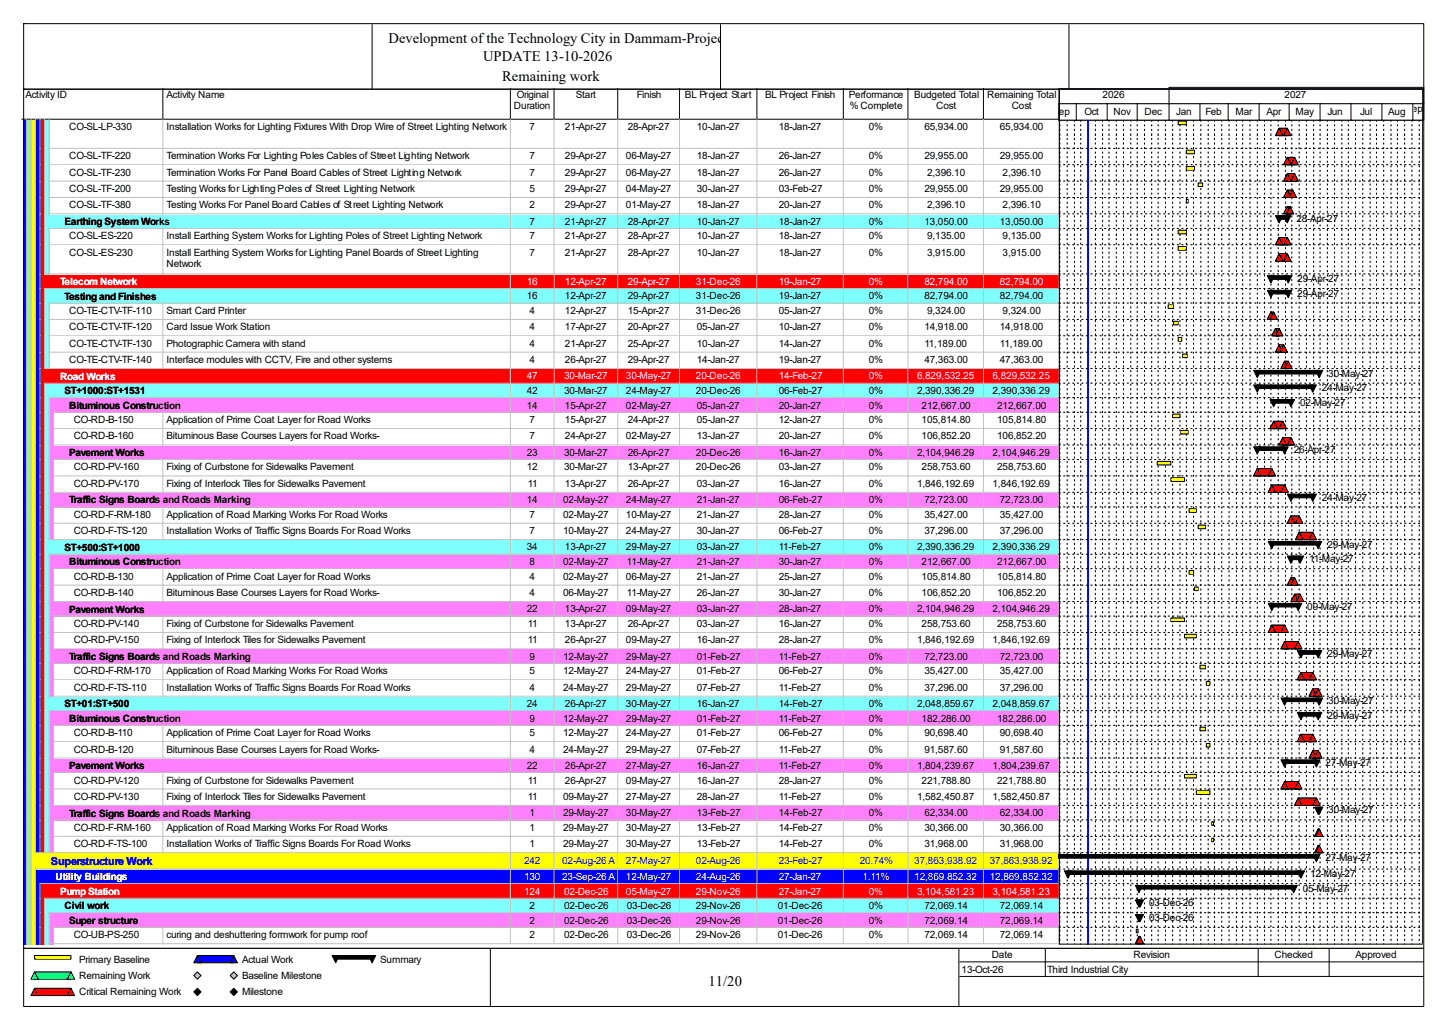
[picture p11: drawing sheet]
<svg xmlns="http://www.w3.org/2000/svg" width="420mm" height="297mm" viewBox="0 0 420 297" stroke-linecap="round" stroke-linejoin="round" font-family="sans-serif">
<defs><g id="words">
<g font-size="4.2">
<text x="112.6" y="12.4">Development of the Technology City in Dammam-Project</text>
<text x="140" y="17.7">UPDATE 13-10-2026</text>
<text x="145.5" y="23.5">Remaining work</text>
<text x="205.4" y="285.6">11/20</text>
</g>
<text font-size="3.2" fill="#00f" x="14.8" y="250.6">Superstructure Work</text>
<g font-size="2.9">
<text x="7.4" y="28.4">Activity ID</text>
<text x="48.3" y="28.4">Activity Name</text>
<text x="149.8" y="28.4">Original</text>
<text x="166.9" y="28.4">Start</text>
<text x="184.6" y="28.4">Finish</text>
<text x="198.5" y="28.4">BL Project Start</text>
<text x="221.8" y="28.4">BL Project Finish</text>
<text x="246" y="28.4">Performance</text>
<text x="265" y="28.4">Budgeted Total</text>
<text x="286.1" y="28.4">Remaining Total</text>
<text x="319.6" y="28.4">2026</text>
<text x="372.3" y="28.4">2027</text>
<text x="149" y="31.6">Duration</text>
<text x="246.3" y="31.6">% Complete</text>
<text x="271.4" y="31.6">Cost</text>
<text x="293.2" y="31.6">Cost</text>
<text x="305.1" y="33.2">Sep</text>
<text x="314.3" y="33.2">Oct</text>
<text x="322.7" y="33.2">Nov</text>
<text x="331.7" y="33.2">Dec</text>
<text x="341" y="33.2">Jan</text>
<text x="349.4" y="33.2">Feb</text>
<text x="358.1" y="33.2">Mar</text>
<text x="367.1" y="33.2">Apr</text>
<text x="375.5" y="33.2">May</text>
<text x="384.7" y="33.2">Jun</text>
<text x="394.2" y="33.2">Jul</text>
<text x="402.4" y="33.2">Aug</text>
<text x="407.4" y="32.4">Sep</text>
<text x="20" y="37.7">CO-SL-LP-330</text>
<text x="48.3" y="37.7">Installation Works for Lighting Fixtures With Drop Wire of Street Lighting Network</text>
<text x="153.5" y="37.7">7</text>
<text x="163.7" y="37.7">21-Apr-27</text>
<text x="181.9" y="37.7">28-Apr-27</text>
<text x="202" y="37.7">10-Jan-27</text>
<text x="225.7" y="37.7">18-Jan-27</text>
<text x="251.8" y="37.7">0%</text>
<text x="267.9" y="37.7">65,934.00</text>
<text x="289.8" y="37.7">65,934.00</text>
<text x="20" y="46.1">CO-SL-TF-220</text>
<text x="48.3" y="46.1">Termination Works For Lighting Poles Cables of Street Lighting Network</text>
<text x="153.5" y="46.1">7</text>
<text x="163.7" y="46.1">29-Apr-27</text>
<text x="181.4" y="46.1">06-May-27</text>
<text x="202" y="46.1">18-Jan-27</text>
<text x="225.7" y="46.1">26-Jan-27</text>
<text x="251.8" y="46.1">0%</text>
<text x="267.9" y="46.1">29,955.00</text>
<text x="289.8" y="46.1">29,955.00</text>
<text x="20" y="50.9">CO-SL-TF-230</text>
<text x="48.3" y="50.9">Termination Works For Panel Board Cables of Street Lighting Network</text>
<text x="153.5" y="50.9">7</text>
<text x="163.7" y="50.9">29-Apr-27</text>
<text x="181.4" y="50.9">06-May-27</text>
<text x="202" y="50.9">18-Jan-27</text>
<text x="225.7" y="50.9">26-Jan-27</text>
<text x="251.8" y="50.9">0%</text>
<text x="268.7" y="50.9">2,396.10</text>
<text x="290.6" y="50.9">2,396.10</text>
<text x="20" y="55.6">CO-SL-TF-200</text>
<text x="48.3" y="55.6">Testing Works for Lighting Poles of Street Lighting Network</text>
<text x="153.5" y="55.6">5</text>
<text x="163.7" y="55.6">29-Apr-27</text>
<text x="181.4" y="55.6">04-May-27</text>
<text x="202" y="55.6">30-Jan-27</text>
<text x="225.7" y="55.6">03-Feb-27</text>
<text x="251.8" y="55.6">0%</text>
<text x="267.9" y="55.6">29,955.00</text>
<text x="289.8" y="55.6">29,955.00</text>
<text x="18.7" y="65.2">Earthing System Works</text>
<text x="20" y="60.4">CO-SL-TF-380</text>
<text x="48.3" y="60.4">Testing Works For Panel Board Cables of Street Lighting Network</text>
<text x="153.5" y="60.4">2</text>
<text x="153.5" y="65.1">7</text>
<text x="163.7" y="60.4">29-Apr-27</text>
<text x="163.7" y="65.1">21-Apr-27</text>
<text x="181.4" y="60.4">01-May-27</text>
<text x="181.9" y="65.1">28-Apr-27</text>
<text x="202" y="60.4">18-Jan-27</text>
<text x="202" y="65.1">10-Jan-27</text>
<text x="225.7" y="60.4">20-Jan-27</text>
<text x="225.7" y="65.1">18-Jan-27</text>
<text x="251.8" y="60.4">0%</text>
<text x="251.8" y="65.1">0%</text>
<text x="267.9" y="65.1">13,050.00</text>
<text x="268.7" y="60.4">2,396.10</text>
<text x="289.8" y="65.1">13,050.00</text>
<text x="290.6" y="60.4">2,396.10</text>
<text x="375.8" y="64.3">28-Apr-27</text>
<text x="20" y="69.3">CO-SL-ES-220</text>
<text x="48.3" y="69.3">Install Earthing System Works for Lighting Poles of Street Lighting Network</text>
<text x="153.5" y="69.3">7</text>
<text x="163.7" y="69.3">21-Apr-27</text>
<text x="181.9" y="69.3">28-Apr-27</text>
<text x="202" y="69.3">10-Jan-27</text>
<text x="225.7" y="69.3">18-Jan-27</text>
<text x="251.8" y="69.3">0%</text>
<text x="268.7" y="69.3">9,135.00</text>
<text x="290.6" y="69.3">9,135.00</text>
<text x="20" y="74.1">CO-SL-ES-230</text>
<text x="48.3" y="74.1">Install Earthing System Works for Lighting Panel Boards of Street Lighting</text>
<text x="48.3" y="77.3">Network</text>
<text x="153.5" y="74.1">7</text>
<text x="163.7" y="74.1">21-Apr-27</text>
<text x="181.9" y="74.1">28-Apr-27</text>
<text x="202" y="74.1">10-Jan-27</text>
<text x="225.7" y="74.1">18-Jan-27</text>
<text x="251.8" y="74.1">0%</text>
<text x="268.7" y="74.1">3,915.00</text>
<text x="290.6" y="74.1">3,915.00</text>
<text x="376" y="81.7">29-Apr-27</text>
<text x="18.7" y="86.8">Testing and Finishes</text>
<text x="152.7" y="86.7">16</text>
<text x="163.7" y="86.7">12-Apr-27</text>
<text x="181.9" y="86.7">29-Apr-27</text>
<text x="201.7" y="86.7">31-Dec-26</text>
<text x="225.7" y="86.7">19-Jan-27</text>
<text x="251.8" y="86.7">0%</text>
<text x="267.9" y="86.7">82,794.00</text>
<text x="289.8" y="86.7">82,794.00</text>
<text x="376" y="85.9">29-Apr-27</text>
<text x="20" y="91">CO-TE-CTV-TF-110</text>
<text x="20" y="95.7">CO-TE-CTV-TF-120</text>
<text x="48.3" y="91">Smart Card Printer</text>
<text x="48.3" y="95.7">Card Issue Work Station</text>
<text x="153.5" y="91">4</text>
<text x="153.5" y="95.7">4</text>
<text x="163.7" y="91">12-Apr-27</text>
<text x="163.7" y="95.7">17-Apr-27</text>
<text x="181.9" y="91">15-Apr-27</text>
<text x="181.9" y="95.7">20-Apr-27</text>
<text x="201.7" y="91">31-Dec-26</text>
<text x="202" y="95.7">05-Jan-27</text>
<text x="225.7" y="91">05-Jan-27</text>
<text x="225.7" y="95.7">10-Jan-27</text>
<text x="251.8" y="91">0%</text>
<text x="251.8" y="95.7">0%</text>
<text x="267.9" y="95.7">14,918.00</text>
<text x="268.7" y="91">9,324.00</text>
<text x="289.8" y="95.7">14,918.00</text>
<text x="290.6" y="91">9,324.00</text>
<text x="20" y="100.5">CO-TE-CTV-TF-130</text>
<text x="48.3" y="100.5">Photographic Camera with stand</text>
<text x="153.5" y="100.5">4</text>
<text x="163.7" y="100.5">21-Apr-27</text>
<text x="181.9" y="100.5">25-Apr-27</text>
<text x="202" y="100.5">10-Jan-27</text>
<text x="225.7" y="100.5">14-Jan-27</text>
<text x="251.8" y="100.5">0%</text>
<text x="267.9" y="100.5">11,189.00</text>
<text x="289.8" y="100.5">11,189.00</text>
<text x="20" y="105.2">CO-TE-CTV-TF-140</text>
<text x="48.3" y="105.2">Interface modules with CCTV, Fire and other systems</text>
<text x="153.5" y="105.2">4</text>
<text x="163.7" y="105.2">26-Apr-27</text>
<text x="181.9" y="105.2">29-Apr-27</text>
<text x="202" y="105.2">14-Jan-27</text>
<text x="225.7" y="105.2">19-Jan-27</text>
<text x="251.8" y="105.2">0%</text>
<text x="267.9" y="105.2">47,363.00</text>
<text x="289.8" y="105.2">47,363.00</text>
<text x="383.2" y="113.4">24-May-27</text>
<text x="385" y="109.2">30-May-27</text>
<text x="18.7" y="114.3">ST+1000:ST+1531</text>
<text x="20" y="118.5">Bituminous Construction</text>
<text x="152.7" y="114.2">42</text>
<text x="152.7" y="118.4">14</text>
<text x="163.5" y="114.2">30-Mar-27</text>
<text x="163.7" y="118.4">15-Apr-27</text>
<text x="181.4" y="114.2">24-May-27</text>
<text x="181.4" y="118.4">02-May-27</text>
<text x="201.7" y="114.2">20-Dec-26</text>
<text x="202" y="118.4">05-Jan-27</text>
<text x="225.7" y="114.2">06-Feb-27</text>
<text x="225.7" y="118.4">20-Jan-27</text>
<text x="251.8" y="114.2">0%</text>
<text x="251.8" y="118.4">0%</text>
<text x="265.8" y="114.2">2,390,336.29</text>
<text x="267.1" y="118.4">212,667.00</text>
<text x="287.7" y="114.2">2,390,336.29</text>
<text x="289" y="118.4">212,667.00</text>
<text x="376.8" y="117.6">02-May-27</text>
<text x="21.4" y="122.6">CO-RD-B-150</text>
<text x="48.3" y="122.6">Application of Prime Coat Layer for Road Works</text>
<text x="153.5" y="122.6">7</text>
<text x="163.7" y="122.6">15-Apr-27</text>
<text x="181.9" y="122.6">24-Apr-27</text>
<text x="202" y="122.6">05-Jan-27</text>
<text x="225.7" y="122.6">12-Jan-27</text>
<text x="251.8" y="122.6">0%</text>
<text x="267.1" y="122.6">105,814.80</text>
<text x="289" y="122.6">105,814.80</text>
<text x="21.4" y="127.3">CO-RD-B-160</text>
<text x="48.3" y="127.3">Bituminous Base Courses Layers for Road Works-</text>
<text x="153.5" y="127.3">7</text>
<text x="163.7" y="127.3">24-Apr-27</text>
<text x="181.4" y="127.3">02-May-27</text>
<text x="202" y="127.3">13-Jan-27</text>
<text x="225.7" y="127.3">20-Jan-27</text>
<text x="251.8" y="127.3">0%</text>
<text x="267.1" y="127.3">106,852.20</text>
<text x="289" y="127.3">106,852.20</text>
<text x="375" y="131.3">26-Apr-27</text>
<text x="20" y="132.2">Pavement Works</text>
<text x="21.4" y="136.3">CO-RD-PV-160</text>
<text x="48.3" y="136.3">Fixing of Curbstone for Sidewalks Pavement</text>
<text x="152.7" y="132.1">23</text>
<text x="152.7" y="136.3">12</text>
<text x="163.5" y="132.1">30-Mar-27</text>
<text x="163.5" y="136.3">30-Mar-27</text>
<text x="181.9" y="132.1">26-Apr-27</text>
<text x="181.9" y="136.3">13-Apr-27</text>
<text x="201.7" y="132.1">20-Dec-26</text>
<text x="201.7" y="136.3">20-Dec-26</text>
<text x="225.7" y="132.1">16-Jan-27</text>
<text x="225.7" y="136.3">03-Jan-27</text>
<text x="251.8" y="132.1">0%</text>
<text x="251.8" y="136.3">0%</text>
<text x="265.8" y="132.1">2,104,946.29</text>
<text x="267.1" y="136.3">258,753.60</text>
<text x="287.7" y="132.1">2,104,946.29</text>
<text x="289" y="136.3">258,753.60</text>
<text x="21.4" y="141.1">CO-RD-PV-170</text>
<text x="48.3" y="141.1">Fixing of Interlock Tiles for Sidewalks Pavement</text>
<text x="153" y="141.1">11</text>
<text x="163.7" y="141.1">13-Apr-27</text>
<text x="181.9" y="141.1">26-Apr-27</text>
<text x="202" y="141.1">03-Jan-27</text>
<text x="225.7" y="141.1">16-Jan-27</text>
<text x="251.8" y="141.1">0%</text>
<text x="265.8" y="141.1">1,846,192.69</text>
<text x="287.7" y="141.1">1,846,192.69</text>
<text x="20" y="145.9">Traffic Signs Boards and Roads Marking</text>
<text x="152.7" y="145.8">14</text>
<text x="163.2" y="145.8">02-May-27</text>
<text x="181.4" y="145.8">24-May-27</text>
<text x="202" y="145.8">21-Jan-27</text>
<text x="225.7" y="145.8">06-Feb-27</text>
<text x="251.8" y="145.8">0%</text>
<text x="267.9" y="145.8">72,723.00</text>
<text x="289.8" y="145.8">72,723.00</text>
<text x="383.2" y="145">24-May-27</text>
<text x="21.4" y="150">CO-RD-F-RM-180</text>
<text x="21.4" y="154.8">CO-RD-F-TS-120</text>
<text x="48.3" y="150">Application of Road Marking Works For Road Works</text>
<text x="48.3" y="154.8">Installation Works of Traffic Signs Boards For Road Works</text>
<text x="153.5" y="150">7</text>
<text x="153.5" y="154.8">7</text>
<text x="163.2" y="150">02-May-27</text>
<text x="163.2" y="154.8">10-May-27</text>
<text x="181.4" y="150">10-May-27</text>
<text x="181.4" y="154.8">24-May-27</text>
<text x="202" y="150">21-Jan-27</text>
<text x="202" y="154.8">30-Jan-27</text>
<text x="225.7" y="150">28-Jan-27</text>
<text x="225.7" y="154.8">06-Feb-27</text>
<text x="251.8" y="150">0%</text>
<text x="251.8" y="154.8">0%</text>
<text x="267.9" y="150">35,427.00</text>
<text x="267.9" y="154.8">37,296.00</text>
<text x="289.8" y="150">35,427.00</text>
<text x="289.8" y="154.8">37,296.00</text>
<text x="18.7" y="159.6">ST+500:ST+1000</text>
<text x="152.7" y="159.5">34</text>
<text x="163.7" y="159.5">13-Apr-27</text>
<text x="181.4" y="159.5">29-May-27</text>
<text x="202" y="159.5">03-Jan-27</text>
<text x="225.7" y="159.5">11-Feb-27</text>
<text x="251.8" y="159.5">0%</text>
<text x="265.8" y="159.5">2,390,336.29</text>
<text x="287.7" y="159.5">2,390,336.29</text>
<text x="384.7" y="158.8">29-May-27</text>
<text x="20" y="163.8">Bituminous Construction</text>
<text x="21.4" y="168">CO-RD-B-130</text>
<text x="48.3" y="168">Application of Prime Coat Layer for Road Works</text>
<text x="153.5" y="163.7">8</text>
<text x="153.5" y="168">4</text>
<text x="163.2" y="163.7">02-May-27</text>
<text x="163.2" y="168">02-May-27</text>
<text x="181.4" y="168">06-May-27</text>
<text x="181.7" y="163.7">11-May-27</text>
<text x="202" y="163.7">21-Jan-27</text>
<text x="202" y="168">21-Jan-27</text>
<text x="225.7" y="163.7">30-Jan-27</text>
<text x="225.7" y="168">25-Jan-27</text>
<text x="251.8" y="163.7">0%</text>
<text x="251.8" y="168">0%</text>
<text x="267.1" y="163.7">212,667.00</text>
<text x="267.1" y="168">105,814.80</text>
<text x="289" y="163.7">212,667.00</text>
<text x="289" y="168">105,814.80</text>
<text x="379.4" y="162.9">11-May-27</text>
<text x="21.4" y="172.7">CO-RD-B-140</text>
<text x="48.3" y="172.7">Bituminous Base Courses Layers for Road Works-</text>
<text x="153.5" y="172.7">4</text>
<text x="163.2" y="172.7">06-May-27</text>
<text x="181.7" y="172.7">11-May-27</text>
<text x="202" y="172.7">26-Jan-27</text>
<text x="225.7" y="172.7">30-Jan-27</text>
<text x="251.8" y="172.7">0%</text>
<text x="267.1" y="172.7">106,852.20</text>
<text x="289" y="172.7">106,852.20</text>
<text x="20" y="177.5">Pavement Works</text>
<text x="152.7" y="177.5">22</text>
<text x="163.7" y="177.5">13-Apr-27</text>
<text x="181.4" y="177.5">09-May-27</text>
<text x="202" y="177.5">03-Jan-27</text>
<text x="225.7" y="177.5">28-Jan-27</text>
<text x="251.8" y="177.5">0%</text>
<text x="265.8" y="177.5">2,104,946.29</text>
<text x="287.7" y="177.5">2,104,946.29</text>
<text x="378.9" y="176.7">09-May-27</text>
<text x="21.4" y="181.7">CO-RD-PV-140</text>
<text x="48.3" y="181.7">Fixing of Curbstone for Sidewalks Pavement</text>
<text x="153" y="181.7">11</text>
<text x="163.7" y="181.7">13-Apr-27</text>
<text x="181.9" y="181.7">26-Apr-27</text>
<text x="202" y="181.7">03-Jan-27</text>
<text x="225.7" y="181.7">16-Jan-27</text>
<text x="251.8" y="181.7">0%</text>
<text x="267.1" y="181.7">258,753.60</text>
<text x="289" y="181.7">258,753.60</text>
<text x="20" y="191.3">Traffic Signs Boards and Roads Marking</text>
<text x="21.4" y="186.4">CO-RD-PV-150</text>
<text x="48.3" y="186.4">Fixing of Interlock Tiles for Sidewalks Pavement</text>
<text x="153" y="186.4">11</text>
<text x="153.5" y="191.2">9</text>
<text x="163.2" y="191.2">12-May-27</text>
<text x="163.7" y="186.4">26-Apr-27</text>
<text x="181.4" y="186.4">09-May-27</text>
<text x="181.4" y="191.2">29-May-27</text>
<text x="202" y="186.4">16-Jan-27</text>
<text x="202" y="191.2">01-Feb-27</text>
<text x="225.7" y="186.4">28-Jan-27</text>
<text x="225.7" y="191.2">11-Feb-27</text>
<text x="251.8" y="186.4">0%</text>
<text x="251.8" y="191.2">0%</text>
<text x="265.8" y="186.4">1,846,192.69</text>
<text x="267.9" y="191.2">72,723.00</text>
<text x="287.7" y="186.4">1,846,192.69</text>
<text x="289.8" y="191.2">72,723.00</text>
<text x="384.7" y="190.4">29-May-27</text>
<text x="21.4" y="195.4">CO-RD-F-RM-170</text>
<text x="48.3" y="195.4">Application of Road Marking Works For Road Works</text>
<text x="153.5" y="195.4">5</text>
<text x="163.2" y="195.4">12-May-27</text>
<text x="181.4" y="195.4">24-May-27</text>
<text x="202" y="195.4">01-Feb-27</text>
<text x="225.7" y="195.4">06-Feb-27</text>
<text x="251.8" y="195.4">0%</text>
<text x="267.9" y="195.4">35,427.00</text>
<text x="289.8" y="195.4">35,427.00</text>
<text x="21.4" y="200.1">CO-RD-F-TS-110</text>
<text x="48.3" y="200.1">Installation Works of Traffic Signs Boards For Road Works</text>
<text x="153.5" y="200.1">4</text>
<text x="163.2" y="200.1">24-May-27</text>
<text x="181.4" y="200.1">29-May-27</text>
<text x="202" y="200.1">07-Feb-27</text>
<text x="225.7" y="200.1">11-Feb-27</text>
<text x="251.8" y="200.1">0%</text>
<text x="267.9" y="200.1">37,296.00</text>
<text x="289.8" y="200.1">37,296.00</text>
<text x="18.7" y="205">ST+01:ST+500</text>
<text x="20" y="209.2">Bituminous Construction</text>
<text x="152.7" y="204.9">24</text>
<text x="153.5" y="209.1">9</text>
<text x="163.2" y="209.1">12-May-27</text>
<text x="163.7" y="204.9">26-Apr-27</text>
<text x="181.4" y="204.9">30-May-27</text>
<text x="181.4" y="209.1">29-May-27</text>
<text x="202" y="204.9">16-Jan-27</text>
<text x="202" y="209.1">01-Feb-27</text>
<text x="225.7" y="204.9">14-Feb-27</text>
<text x="225.7" y="209.1">11-Feb-27</text>
<text x="251.8" y="204.9">0%</text>
<text x="251.8" y="209.1">0%</text>
<text x="265.8" y="204.9">2,048,859.67</text>
<text x="267.1" y="209.1">182,286.00</text>
<text x="287.7" y="204.9">2,048,859.67</text>
<text x="289" y="209.1">182,286.00</text>
<text x="384.7" y="208.3">29-May-27</text>
<text x="385" y="204.1">30-May-27</text>
<text x="21.4" y="213.3">CO-RD-B-110</text>
<text x="48.3" y="213.3">Application of Prime Coat Layer for Road Works</text>
<text x="153.5" y="213.3">5</text>
<text x="163.2" y="213.3">12-May-27</text>
<text x="181.4" y="213.3">24-May-27</text>
<text x="202" y="213.3">01-Feb-27</text>
<text x="225.7" y="213.3">06-Feb-27</text>
<text x="251.8" y="213.3">0%</text>
<text x="267.9" y="213.3">90,698.40</text>
<text x="289.8" y="213.3">90,698.40</text>
<text x="21.4" y="218.1">CO-RD-B-120</text>
<text x="48.3" y="218.1">Bituminous Base Courses Layers for Road Works-</text>
<text x="153.5" y="218.1">4</text>
<text x="163.2" y="218.1">24-May-27</text>
<text x="181.4" y="218.1">29-May-27</text>
<text x="202" y="218.1">07-Feb-27</text>
<text x="225.7" y="218.1">11-Feb-27</text>
<text x="251.8" y="218.1">0%</text>
<text x="267.9" y="218.1">91,587.60</text>
<text x="289.8" y="218.1">91,587.60</text>
<text x="384.2" y="222">27-May-27</text>
<text x="20" y="222.9">Pavement Works</text>
<text x="21.4" y="227">CO-RD-PV-120</text>
<text x="48.3" y="227">Fixing of Curbstone for Sidewalks Pavement</text>
<text x="152.7" y="222.8">22</text>
<text x="153" y="227">11</text>
<text x="163.7" y="222.8">26-Apr-27</text>
<text x="163.7" y="227">26-Apr-27</text>
<text x="181.4" y="222.8">27-May-27</text>
<text x="181.4" y="227">09-May-27</text>
<text x="202" y="222.8">16-Jan-27</text>
<text x="202" y="227">16-Jan-27</text>
<text x="225.7" y="222.8">11-Feb-27</text>
<text x="225.7" y="227">28-Jan-27</text>
<text x="251.8" y="222.8">0%</text>
<text x="251.8" y="227">0%</text>
<text x="265.8" y="222.8">1,804,239.67</text>
<text x="267.1" y="227">221,788.80</text>
<text x="287.7" y="222.8">1,804,239.67</text>
<text x="289" y="227">221,788.80</text>
<text x="21.4" y="231.8">CO-RD-PV-130</text>
<text x="48.3" y="231.8">Fixing of Interlock Tiles for Sidewalks Pavement</text>
<text x="153" y="231.8">11</text>
<text x="163.2" y="231.8">09-May-27</text>
<text x="181.4" y="231.8">27-May-27</text>
<text x="202" y="231.8">28-Jan-27</text>
<text x="225.7" y="231.8">11-Feb-27</text>
<text x="251.8" y="231.8">0%</text>
<text x="265.8" y="231.8">1,582,450.87</text>
<text x="287.7" y="231.8">1,582,450.87</text>
<text x="20" y="236.6">Traffic Signs Boards and Roads Marking</text>
<text x="153.5" y="236.5">1</text>
<text x="163.2" y="236.5">29-May-27</text>
<text x="181.4" y="236.5">30-May-27</text>
<text x="202" y="236.5">13-Feb-27</text>
<text x="225.7" y="236.5">14-Feb-27</text>
<text x="251.8" y="236.5">0%</text>
<text x="267.9" y="236.5">62,334.00</text>
<text x="289.8" y="236.5">62,334.00</text>
<text x="385" y="235.7">30-May-27</text>
<text x="21.4" y="240.7">CO-RD-F-RM-160</text>
<text x="21.4" y="245.5">CO-RD-F-TS-100</text>
<text x="48.3" y="240.7">Application of Road Marking Works For Road Works</text>
<text x="48.3" y="245.5">Installation Works of Traffic Signs Boards For Road Works</text>
<text x="153.5" y="240.7">1</text>
<text x="153.5" y="245.5">1</text>
<text x="163.2" y="240.7">29-May-27</text>
<text x="163.2" y="245.5">29-May-27</text>
<text x="181.4" y="240.7">30-May-27</text>
<text x="181.4" y="245.5">30-May-27</text>
<text x="202" y="240.7">13-Feb-27</text>
<text x="202" y="245.5">13-Feb-27</text>
<text x="225.7" y="240.7">14-Feb-27</text>
<text x="225.7" y="245.5">14-Feb-27</text>
<text x="251.8" y="240.7">0%</text>
<text x="251.8" y="245.5">0%</text>
<text x="267.9" y="240.7">30,366.00</text>
<text x="267.9" y="245.5">31,968.00</text>
<text x="289.8" y="240.7">30,366.00</text>
<text x="289.8" y="245.5">31,968.00</text>
<text x="384.2" y="249.4">27-May-27</text>
<text x="379.7" y="254.2">12-May-27</text>
<text x="18.7" y="263.5">Civil work</text>
<text x="153.5" y="263.4">2</text>
<text x="163.5" y="263.4">02-Dec-26</text>
<text x="181.7" y="263.4">03-Dec-26</text>
<text x="201.7" y="263.4">29-Nov-26</text>
<text x="225.5" y="263.4">01-Dec-26</text>
<text x="251.8" y="263.4">0%</text>
<text x="267.9" y="263.4">72,069.14</text>
<text x="289.8" y="263.4">72,069.14</text>
<text x="333" y="262.6">03-Dec-26</text>
<text x="377.6" y="258.4">05-May-27</text>
<text x="20" y="267.7">Super structure</text>
<text x="153.5" y="267.6">2</text>
<text x="163.5" y="267.6">02-Dec-26</text>
<text x="181.7" y="267.6">03-Dec-26</text>
<text x="201.7" y="267.6">29-Nov-26</text>
<text x="225.5" y="267.6">01-Dec-26</text>
<text x="251.8" y="267.6">0%</text>
<text x="267.9" y="267.6">72,069.14</text>
<text x="289.8" y="267.6">72,069.14</text>
<text x="333" y="266.8">03-Dec-26</text>
<text x="21.4" y="271.9">CO-UB-PS-250</text>
<text x="48.3" y="271.9">curing and deshuttering formwork for pump roof</text>
<text x="153.5" y="271.9">2</text>
<text x="163.5" y="271.9">02-Dec-26</text>
<text x="181.7" y="271.9">03-Dec-26</text>
<text x="201.7" y="271.9">29-Nov-26</text>
<text x="225.5" y="271.9">01-Dec-26</text>
<text x="251.8" y="271.9">0%</text>
<text x="267.9" y="271.9">72,069.14</text>
<text x="289.8" y="271.9">72,069.14</text>
<text x="22.9" y="279">Primary Baseline</text>
<text x="70.1" y="279">Actual Work</text>
<text x="110.2" y="279">Summary</text>
<text x="278.7" y="281.9">13-Oct-26</text>
<text x="287.4" y="277.7">Date</text>
<text x="303.5" y="281.9">Third Industrial City</text>
<text x="328.5" y="277.7">Revision</text>
<text x="369.4" y="277.7">Checked</text>
<text x="392.9" y="277.7">Approved</text>
<text x="22.9" y="283.7">Remaining Work</text>
<text x="70.1" y="283.7">Baseline Milestone</text>
<text x="22.9" y="288.5">Critical Remaining Work</text>
<text x="70.1" y="288.5">Milestone</text>
</g>
<g font-size="2.9" fill="#fff">
<text x="17.4" y="82.6">Telecom Network</text>
<text x="152.7" y="82.5">16</text>
<text x="163.7" y="82.5">12-Apr-27</text>
<text x="181.9" y="82.5">29-Apr-27</text>
<text x="201.7" y="82.5">31-Dec-26</text>
<text x="225.7" y="82.5">19-Jan-27</text>
<text x="251.8" y="82.5">0%</text>
<text x="267.9" y="82.5">82,794.00</text>
<text x="289.8" y="82.5">82,794.00</text>
<text x="17.4" y="110">Road Works</text>
<text x="152.7" y="109.9">47</text>
<text x="163.5" y="109.9">30-Mar-27</text>
<text x="181.4" y="109.9">30-May-27</text>
<text x="201.7" y="109.9">20-Dec-26</text>
<text x="225.7" y="109.9">14-Feb-27</text>
<text x="251.8" y="109.9">0%</text>
<text x="265.8" y="109.9">6,829,532.25</text>
<text x="287.7" y="109.9">6,829,532.25</text>
<text x="16.1" y="255.1">Utility Buildings</text>
<text x="151.9" y="255">130</text>
<text x="162.9" y="255">23-Sep-26 A</text>
<text x="181.4" y="255">12-May-27</text>
<text x="201.7" y="255">24-Aug-26</text>
<text x="225.7" y="255">27-Jan-27</text>
<text x="250" y="255">1.11%</text>
<text x="265" y="255">12,869,852.32</text>
<text x="286.9" y="255">12,869,852.32</text>
<text x="17.4" y="259.3">Pump Station</text>
<text x="151.9" y="259.2">124</text>
<text x="163.5" y="259.2">02-Dec-26</text>
<text x="181.4" y="259.2">05-May-27</text>
<text x="201.7" y="259.2">29-Nov-26</text>
<text x="225.7" y="259.2">27-Jan-27</text>
<text x="251.8" y="259.2">0%</text>
<text x="265.8" y="259.2">3,104,581.23</text>
<text x="287.7" y="259.2">3,104,581.23</text>
</g>
<g font-size="2.9" fill="#00f">
<text x="151.9" y="250.2">242</text>
<text x="162.9" y="250.2">02-Aug-26 A</text>
<text x="181.4" y="250.2">27-May-27</text>
<text x="201.7" y="250.2">02-Aug-26</text>
<text x="225.7" y="250.2">23-Feb-27</text>
<text x="249.2" y="250.2">20.74%</text>
<text x="265" y="250.2">37,863,938.92</text>
<text x="286.9" y="250.2">37,863,938.92</text>
</g>
</g></defs>
<path d="M47.2 25.6v8.9h-40.9" fill="none" stroke="#000" stroke-width=".29"/>
<path d="M47.5 25.6h100.7v9.2h-100.7z" fill="#fff"/>
<path d="M147.9 25.6v8.9h-100.7" fill="none" stroke="#000" stroke-width=".29"/>
<path d="M148.2 25.6h12.7v9.2h-12.7z" fill="#fff"/>
<path d="M160.6 25.6v8.9h-12.7" fill="none" stroke="#000" stroke-width=".29"/>
<path d="M160.9 25.6h18.4v9.2h-18.4z" fill="#fff"/>
<path d="M179 25.6v8.9h-18.4" fill="none" stroke="#000" stroke-width=".29"/>
<path d="M179.3 25.6h17.9v9.2h-17.9z" fill="#fff"/>
<path d="M197 25.6v8.9h-18" fill="none" stroke="#000" stroke-width=".29"/>
<path d="M197.2 25.6h22.5v9.2h-22.5z" fill="#fff"/>
<path d="M219.4 25.6v8.9h-22.4" fill="none" stroke="#000" stroke-width=".29"/>
<path d="M219.7 25.6h25v9.2h-25z" fill="#fff"/>
<path d="M244.4 25.6v8.9h-25" fill="none" stroke="#000" stroke-width=".29"/>
<path d="M244.7 25.6h18.7v9.2h-18.7z" fill="#fff"/>
<path d="M263.2 25.6v8.9h-18.8" fill="none" stroke="#000" stroke-width=".29"/>
<path d="M263.4 25.6h21.9v9.2h-21.9z" fill="#fff"/>
<path d="M285 25.6v8.9h-21.8" fill="none" stroke="#000" stroke-width=".29"/>
<path d="M285.3 25.6h21.9v9.2h-21.9z" fill="#fff"/>
<path d="M306.9 25.6v8.9h-21.9" fill="none" stroke="#000" stroke-width=".29"/>
<path d="M6.6 34.8h1.3v8.5h-1.3z" fill="#00f"/>
<path d="M7.6 34.5v8.7" fill="none" stroke="#c0c0c0" stroke-width=".29"/>
<path d="M7.9 34.8h1.3v8.5h-1.3z" fill="#80ff80"/>
<path d="M9 34.5v8.7" fill="none" stroke="#c0c0c0" stroke-width=".29"/>
<path d="M9.2 34.8h1.3v8.5h-1.3z" fill="#ff0"/>
<path d="M10.3 34.5v8.7" fill="none" stroke="#c0c0c0" stroke-width=".29"/>
<path d="M10.5 34.8h1.4v8.5h-1.4z" fill="#00f"/>
<path d="M11.6 34.5v8.7" fill="none" stroke="#c0c0c0" stroke-width=".29"/>
<path d="M11.9 34.8h1.3v8.5h-1.3z" fill="#f00"/>
<path d="M12.9 34.5v8.7" fill="none" stroke="#c0c0c0" stroke-width=".29"/>
<path d="M13.2 34.8h1.3v8.5h-1.3z" fill="#80ffff"/>
<path d="M14.2 34.5v8.7" fill="none" stroke="#c0c0c0" stroke-width=".29"/>
<path d="M14.5 34.8h33v8.5h-33z" fill="#fff"/>
<path d="M47.2 34.5v8.7M14.2 43h33.3" fill="none" stroke="#c0c0c0" stroke-width=".29"/>
<path d="M47.5 34.8h100.7v8.5h-100.7z" fill="#fff"/>
<path d="M147.9 34.5v8.5h-100.4" fill="none" stroke="#c0c0c0" stroke-width=".29"/>
<path d="M148.2 34.8h12.7v8.5h-12.7z" fill="#fff"/>
<path d="M160.6 34.5v8.5h-12.4" fill="none" stroke="#c0c0c0" stroke-width=".29"/>
<path d="M160.9 34.8h18.4v8.5h-18.4z" fill="#fff"/>
<path d="M179 34.5v8.5h-18.1" fill="none" stroke="#c0c0c0" stroke-width=".29"/>
<path d="M179.3 34.8h17.9v8.5h-17.9z" fill="#fff"/>
<path d="M197 34.5v8.5h-17.7" fill="none" stroke="#c0c0c0" stroke-width=".29"/>
<path d="M197.2 34.8h22.5v8.5h-22.5z" fill="#fff"/>
<path d="M219.4 34.5v8.5h-22.2" fill="none" stroke="#c0c0c0" stroke-width=".29"/>
<path d="M219.7 34.8h25v8.5h-25z" fill="#fff"/>
<path d="M244.4 34.5v8.5h-24.7" fill="none" stroke="#c0c0c0" stroke-width=".29"/>
<path d="M244.7 34.8h18.7v8.5h-18.7z" fill="#fff"/>
<path d="M263.2 34.5v8.5h-18.5" fill="none" stroke="#c0c0c0" stroke-width=".29"/>
<path d="M263.4 34.8h21.9v8.5h-21.9z" fill="#fff"/>
<path d="M285 34.5v8.5h-21.6" fill="none" stroke="#c0c0c0" stroke-width=".29"/>
<path d="M285.3 34.8h21.9v8.5h-21.9z" fill="#fff"/>
<path d="M306.9 34.5v8.5h-21.6" fill="none" stroke="#c0c0c0" stroke-width=".29"/>
<path d="M6.6 43.3h1.3v4.7h-1.3z" fill="#00f"/>
<path d="M7.6 43v5" fill="none" stroke="#c0c0c0" stroke-width=".29"/>
<path d="M7.9 43.3h1.3v4.7h-1.3z" fill="#80ff80"/>
<path d="M9 43v5" fill="none" stroke="#c0c0c0" stroke-width=".29"/>
<path d="M9.2 43.3h1.3v4.7h-1.3z" fill="#ff0"/>
<path d="M10.3 43v5" fill="none" stroke="#c0c0c0" stroke-width=".29"/>
<path d="M10.5 43.3h1.4v4.7h-1.4z" fill="#00f"/>
<path d="M11.6 43v5" fill="none" stroke="#c0c0c0" stroke-width=".29"/>
<path d="M11.9 43.3h1.3v4.7h-1.3z" fill="#f00"/>
<path d="M12.9 43v5" fill="none" stroke="#c0c0c0" stroke-width=".29"/>
<path d="M13.2 43.3h1.3v4.7h-1.3z" fill="#80ffff"/>
<path d="M14.2 43v5" fill="none" stroke="#c0c0c0" stroke-width=".29"/>
<path d="M14.5 43.3h33v4.7h-33z" fill="#fff"/>
<path d="M14.2 47.7h33.3M47.2 43v5" fill="none" stroke="#c0c0c0" stroke-width=".29"/>
<path d="M47.5 43.3h100.7v4.7h-100.7z" fill="#fff"/>
<path d="M147.9 43v4.7h-100.4" fill="none" stroke="#c0c0c0" stroke-width=".29"/>
<path d="M148.2 43.3h12.7v4.7h-12.7z" fill="#fff"/>
<path d="M160.6 43v4.7h-12.4" fill="none" stroke="#c0c0c0" stroke-width=".29"/>
<path d="M160.9 43.3h18.4v4.7h-18.4z" fill="#fff"/>
<path d="M179 43v4.7h-18.1" fill="none" stroke="#c0c0c0" stroke-width=".29"/>
<path d="M179.3 43.3h17.9v4.7h-17.9z" fill="#fff"/>
<path d="M197 43v4.7h-17.7" fill="none" stroke="#c0c0c0" stroke-width=".29"/>
<path d="M197.2 43.3h22.5v4.7h-22.5z" fill="#fff"/>
<path d="M219.4 43v4.7h-22.2" fill="none" stroke="#c0c0c0" stroke-width=".29"/>
<path d="M219.7 43.3h25v4.7h-25z" fill="#fff"/>
<path d="M244.4 43v4.7h-24.7" fill="none" stroke="#c0c0c0" stroke-width=".29"/>
<path d="M244.7 43.3h18.7v4.7h-18.7z" fill="#fff"/>
<path d="M263.2 43v4.7h-18.5" fill="none" stroke="#c0c0c0" stroke-width=".29"/>
<path d="M263.4 43.3h21.9v4.7h-21.9z" fill="#fff"/>
<path d="M285 43v4.7h-21.6" fill="none" stroke="#c0c0c0" stroke-width=".29"/>
<path d="M285.3 43.3h21.9v4.7h-21.9z" fill="#fff"/>
<path d="M306.9 43v4.7h-21.6" fill="none" stroke="#c0c0c0" stroke-width=".29"/>
<path d="M6.6 48h1.3v4.7h-1.3z" fill="#00f"/>
<path d="M7.6 47.7v5" fill="none" stroke="#c0c0c0" stroke-width=".29"/>
<path d="M7.9 48h1.3v4.7h-1.3z" fill="#80ff80"/>
<path d="M9 47.7v5" fill="none" stroke="#c0c0c0" stroke-width=".29"/>
<path d="M9.2 48h1.3v4.7h-1.3z" fill="#ff0"/>
<path d="M10.3 47.7v5" fill="none" stroke="#c0c0c0" stroke-width=".29"/>
<path d="M10.5 48h1.4v4.7h-1.4z" fill="#00f"/>
<path d="M11.6 47.7v5" fill="none" stroke="#c0c0c0" stroke-width=".29"/>
<path d="M11.9 48h1.3v4.7h-1.3z" fill="#f00"/>
<path d="M12.9 47.7v5" fill="none" stroke="#c0c0c0" stroke-width=".29"/>
<path d="M13.2 48h1.3v4.7h-1.3z" fill="#80ffff"/>
<path d="M14.2 47.7v5" fill="none" stroke="#c0c0c0" stroke-width=".29"/>
<path d="M14.5 48h33v4.7h-33z" fill="#fff"/>
<path d="M14.2 52.5h33.3M47.2 47.7v5" fill="none" stroke="#c0c0c0" stroke-width=".29"/>
<path d="M47.5 48h100.7v4.7h-100.7z" fill="#fff"/>
<path d="M147.9 47.7v4.8h-100.4" fill="none" stroke="#c0c0c0" stroke-width=".29"/>
<path d="M148.2 48h12.7v4.7h-12.7z" fill="#fff"/>
<path d="M160.6 47.7v4.8h-12.4" fill="none" stroke="#c0c0c0" stroke-width=".29"/>
<path d="M160.9 48h18.4v4.7h-18.4z" fill="#fff"/>
<path d="M179 47.7v4.8h-18.1" fill="none" stroke="#c0c0c0" stroke-width=".29"/>
<path d="M179.3 48h17.9v4.7h-17.9z" fill="#fff"/>
<path d="M197 47.7v4.8h-17.7" fill="none" stroke="#c0c0c0" stroke-width=".29"/>
<path d="M197.2 48h22.5v4.7h-22.5z" fill="#fff"/>
<path d="M219.4 47.7v4.8h-22.2" fill="none" stroke="#c0c0c0" stroke-width=".29"/>
<path d="M219.7 48h25v4.7h-25z" fill="#fff"/>
<path d="M244.4 47.7v4.8h-24.7" fill="none" stroke="#c0c0c0" stroke-width=".29"/>
<path d="M244.7 48h18.7v4.7h-18.7z" fill="#fff"/>
<path d="M263.2 47.7v4.8h-18.5" fill="none" stroke="#c0c0c0" stroke-width=".29"/>
<path d="M263.4 48h21.9v4.7h-21.9z" fill="#fff"/>
<path d="M285 47.7v4.8h-21.6" fill="none" stroke="#c0c0c0" stroke-width=".29"/>
<path d="M285.3 48h21.9v4.7h-21.9z" fill="#fff"/>
<path d="M306.9 47.7v4.8h-21.6" fill="none" stroke="#c0c0c0" stroke-width=".29"/>
<path d="M6.6 52.7h1.3v4.8h-1.3z" fill="#00f"/>
<path d="M7.6 52.5v5" fill="none" stroke="#c0c0c0" stroke-width=".29"/>
<path d="M7.9 52.7h1.3v4.8h-1.3z" fill="#80ff80"/>
<path d="M9 52.5v5" fill="none" stroke="#c0c0c0" stroke-width=".29"/>
<path d="M9.2 52.7h1.3v4.8h-1.3z" fill="#ff0"/>
<path d="M10.3 52.5v5" fill="none" stroke="#c0c0c0" stroke-width=".29"/>
<path d="M10.5 52.7h1.4v4.8h-1.4z" fill="#00f"/>
<path d="M11.6 52.5v5" fill="none" stroke="#c0c0c0" stroke-width=".29"/>
<path d="M11.9 52.7h1.3v4.8h-1.3z" fill="#f00"/>
<path d="M12.9 52.5v5" fill="none" stroke="#c0c0c0" stroke-width=".29"/>
<path d="M13.2 52.7h1.3v4.8h-1.3z" fill="#80ffff"/>
<path d="M14.2 52.5v5" fill="none" stroke="#c0c0c0" stroke-width=".29"/>
<path d="M14.5 52.7h33v4.8h-33z" fill="#fff"/>
<path d="M14.2 57.2h33.3M47.2 52.5v5" fill="none" stroke="#c0c0c0" stroke-width=".29"/>
<path d="M47.5 52.7h100.7v4.8h-100.7z" fill="#fff"/>
<path d="M147.9 52.5v4.7h-100.4" fill="none" stroke="#c0c0c0" stroke-width=".29"/>
<path d="M148.2 52.7h12.7v4.8h-12.7z" fill="#fff"/>
<path d="M160.6 52.5v4.7h-12.4" fill="none" stroke="#c0c0c0" stroke-width=".29"/>
<path d="M160.9 52.7h18.4v4.8h-18.4z" fill="#fff"/>
<path d="M179 52.5v4.7h-18.1" fill="none" stroke="#c0c0c0" stroke-width=".29"/>
<path d="M179.3 52.7h17.9v4.8h-17.9z" fill="#fff"/>
<path d="M197 52.5v4.7h-17.7" fill="none" stroke="#c0c0c0" stroke-width=".29"/>
<path d="M197.2 52.7h22.5v4.8h-22.5z" fill="#fff"/>
<path d="M219.4 52.5v4.7h-22.2" fill="none" stroke="#c0c0c0" stroke-width=".29"/>
<path d="M219.7 52.7h25v4.8h-25z" fill="#fff"/>
<path d="M244.4 52.5v4.7h-24.7" fill="none" stroke="#c0c0c0" stroke-width=".29"/>
<path d="M244.7 52.7h18.7v4.8h-18.7z" fill="#fff"/>
<path d="M263.2 52.5v4.7h-18.5" fill="none" stroke="#c0c0c0" stroke-width=".29"/>
<path d="M263.4 52.7h21.9v4.8h-21.9z" fill="#fff"/>
<path d="M285 52.5v4.7h-21.6" fill="none" stroke="#c0c0c0" stroke-width=".29"/>
<path d="M285.3 52.7h21.9v4.8h-21.9z" fill="#fff"/>
<path d="M306.9 52.5v4.7h-21.6" fill="none" stroke="#c0c0c0" stroke-width=".29"/>
<path d="M6.6 57.5h1.3v4.7h-1.3z" fill="#00f"/>
<path d="M7.6 57.2v5" fill="none" stroke="#c0c0c0" stroke-width=".29"/>
<path d="M7.9 57.5h1.3v4.7h-1.3z" fill="#80ff80"/>
<path d="M9 57.2v5" fill="none" stroke="#c0c0c0" stroke-width=".29"/>
<path d="M9.2 57.5h1.3v4.7h-1.3z" fill="#ff0"/>
<path d="M10.3 57.2v5" fill="none" stroke="#c0c0c0" stroke-width=".29"/>
<path d="M10.5 57.5h1.4v4.7h-1.4z" fill="#00f"/>
<path d="M11.6 57.2v5" fill="none" stroke="#c0c0c0" stroke-width=".29"/>
<path d="M11.9 57.5h1.3v4.7h-1.3z" fill="#f00"/>
<path d="M12.9 57.2v5" fill="none" stroke="#c0c0c0" stroke-width=".29"/>
<path d="M13.2 57.5h1.3v4.7h-1.3z" fill="#80ffff"/>
<path d="M14.2 57.2v5" fill="none" stroke="#c0c0c0" stroke-width=".29"/>
<path d="M14.5 57.5h33v4.7h-33z" fill="#fff"/>
<path d="M47.2 57.2v5M14.2 62h33.3" fill="none" stroke="#c0c0c0" stroke-width=".29"/>
<path d="M47.5 57.5h100.7v4.7h-100.7z" fill="#fff"/>
<path d="M147.9 57.2v4.8h-100.4" fill="none" stroke="#c0c0c0" stroke-width=".29"/>
<path d="M148.2 57.5h12.7v4.7h-12.7z" fill="#fff"/>
<path d="M160.6 57.2v4.8h-12.4" fill="none" stroke="#c0c0c0" stroke-width=".29"/>
<path d="M160.9 57.5h18.4v4.7h-18.4z" fill="#fff"/>
<path d="M179 57.2v4.8h-18.1" fill="none" stroke="#c0c0c0" stroke-width=".29"/>
<path d="M179.3 57.5h17.9v4.7h-17.9z" fill="#fff"/>
<path d="M197 57.2v4.8h-17.7" fill="none" stroke="#c0c0c0" stroke-width=".29"/>
<path d="M197.2 57.5h22.5v4.7h-22.5z" fill="#fff"/>
<path d="M219.4 57.2v4.8h-22.2" fill="none" stroke="#c0c0c0" stroke-width=".29"/>
<path d="M219.7 57.5h25v4.7h-25z" fill="#fff"/>
<path d="M244.4 57.2v4.8h-24.7" fill="none" stroke="#c0c0c0" stroke-width=".29"/>
<path d="M244.7 57.5h18.7v4.7h-18.7z" fill="#fff"/>
<path d="M263.2 57.2v4.8h-18.5" fill="none" stroke="#c0c0c0" stroke-width=".29"/>
<path d="M263.4 57.5h21.9v4.7h-21.9z" fill="#fff"/>
<path d="M285 57.2v4.8h-21.6" fill="none" stroke="#c0c0c0" stroke-width=".29"/>
<path d="M285.3 57.5h21.9v4.7h-21.9z" fill="#fff"/>
<path d="M306.9 57.2v4.8h-21.6" fill="none" stroke="#c0c0c0" stroke-width=".29"/>
<path d="M6.6 62.2h1.3v4.3h-1.3z" fill="#00f"/>
<path d="M7.6 62v4.5" fill="none" stroke="#c0c0c0" stroke-width=".29"/>
<path d="M7.9 62.2h1.3v4.3h-1.3z" fill="#80ff80"/>
<path d="M9 62v4.5" fill="none" stroke="#c0c0c0" stroke-width=".29"/>
<path d="M9.2 62.2h1.3v4.3h-1.3z" fill="#ff0"/>
<path d="M10.3 62v4.5" fill="none" stroke="#c0c0c0" stroke-width=".29"/>
<path d="M10.5 62.2h1.4v4.3h-1.4z" fill="#00f"/>
<path d="M11.6 62v4.5" fill="none" stroke="#c0c0c0" stroke-width=".29"/>
<path d="M11.9 62.2h1.3v4.3h-1.3z" fill="#f00"/>
<path d="M12.9 62v4.5" fill="none" stroke="#c0c0c0" stroke-width=".29"/>
<path d="M13.2 62.2h34.3v4.3h-34.3z" fill="#80ffff"/>
<path d="M14.2 66.2h33.3" fill="none" stroke="#c0c0c0" stroke-width=".29"/>
<path d="M47.5 62.2h100.7v4.3h-100.7z" fill="#80ffff"/>
<path d="M147.9 62v4.2h-100.4" fill="none" stroke="#c0c0c0" stroke-width=".29"/>
<path d="M148.2 62.2h12.7v4.3h-12.7z" fill="#80ffff"/>
<path d="M160.6 62v4.2h-12.4" fill="none" stroke="#c0c0c0" stroke-width=".29"/>
<path d="M160.9 62.2h18.4v4.3h-18.4z" fill="#80ffff"/>
<path d="M179 62v4.2h-18.1" fill="none" stroke="#c0c0c0" stroke-width=".29"/>
<path d="M179.3 62.2h17.9v4.3h-17.9z" fill="#80ffff"/>
<path d="M197 62v4.2h-17.7" fill="none" stroke="#c0c0c0" stroke-width=".29"/>
<path d="M197.2 62.2h22.5v4.3h-22.5z" fill="#80ffff"/>
<path d="M219.4 62v4.2h-22.2" fill="none" stroke="#c0c0c0" stroke-width=".29"/>
<path d="M219.7 62.2h25v4.3h-25z" fill="#80ffff"/>
<path d="M244.4 62v4.2h-24.7" fill="none" stroke="#c0c0c0" stroke-width=".29"/>
<path d="M244.7 62.2h18.7v4.3h-18.7z" fill="#80ffff"/>
<path d="M263.2 62v4.2h-18.5" fill="none" stroke="#c0c0c0" stroke-width=".29"/>
<path d="M263.4 62.2h21.9v4.3h-21.9z" fill="#80ffff"/>
<path d="M285 62v4.2h-21.6" fill="none" stroke="#c0c0c0" stroke-width=".29"/>
<path d="M285.3 62.2h21.9v4.3h-21.9z" fill="#80ffff"/>
<path d="M306.9 62v4.2h-21.6" fill="none" stroke="#c0c0c0" stroke-width=".29"/>
<path d="M6.6 66.5h1.3v4.7h-1.3z" fill="#00f"/>
<path d="M7.6 66.2v5" fill="none" stroke="#c0c0c0" stroke-width=".29"/>
<path d="M7.9 66.5h1.3v4.7h-1.3z" fill="#80ff80"/>
<path d="M9 66.2v5" fill="none" stroke="#c0c0c0" stroke-width=".29"/>
<path d="M9.2 66.5h1.3v4.7h-1.3z" fill="#ff0"/>
<path d="M10.3 66.2v5" fill="none" stroke="#c0c0c0" stroke-width=".29"/>
<path d="M10.5 66.5h1.4v4.7h-1.4z" fill="#00f"/>
<path d="M11.6 66.2v5" fill="none" stroke="#c0c0c0" stroke-width=".29"/>
<path d="M11.9 66.5h1.3v4.7h-1.3z" fill="#f00"/>
<path d="M12.9 66.2v5" fill="none" stroke="#c0c0c0" stroke-width=".29"/>
<path d="M13.2 66.5h1.3v4.7h-1.3z" fill="#80ffff"/>
<path d="M14.2 66.2v5" fill="none" stroke="#c0c0c0" stroke-width=".29"/>
<path d="M14.5 66.5h33v4.7h-33z" fill="#fff"/>
<path d="M14.2 70.9h33.3M47.2 66.2v5" fill="none" stroke="#c0c0c0" stroke-width=".29"/>
<path d="M47.5 66.5h100.7v4.7h-100.7z" fill="#fff"/>
<path d="M147.9 66.2v4.7h-100.4" fill="none" stroke="#c0c0c0" stroke-width=".29"/>
<path d="M148.2 66.5h12.7v4.7h-12.7z" fill="#fff"/>
<path d="M160.6 66.2v4.7h-12.4" fill="none" stroke="#c0c0c0" stroke-width=".29"/>
<path d="M160.9 66.5h18.4v4.7h-18.4z" fill="#fff"/>
<path d="M179 66.2v4.7h-18.1" fill="none" stroke="#c0c0c0" stroke-width=".29"/>
<path d="M179.3 66.5h17.9v4.7h-17.9z" fill="#fff"/>
<path d="M197 66.2v4.7h-17.7" fill="none" stroke="#c0c0c0" stroke-width=".29"/>
<path d="M197.2 66.5h22.5v4.7h-22.5z" fill="#fff"/>
<path d="M219.4 66.2v4.7h-22.2" fill="none" stroke="#c0c0c0" stroke-width=".29"/>
<path d="M219.7 66.5h25v4.7h-25z" fill="#fff"/>
<path d="M244.4 66.2v4.7h-24.7" fill="none" stroke="#c0c0c0" stroke-width=".29"/>
<path d="M244.7 66.5h18.7v4.7h-18.7z" fill="#fff"/>
<path d="M263.2 66.2v4.7h-18.5" fill="none" stroke="#c0c0c0" stroke-width=".29"/>
<path d="M263.4 66.5h21.9v4.7h-21.9z" fill="#fff"/>
<path d="M285 66.2v4.7h-21.6" fill="none" stroke="#c0c0c0" stroke-width=".29"/>
<path d="M285.3 66.5h21.9v4.7h-21.9z" fill="#fff"/>
<path d="M306.9 66.2v4.7h-21.6" fill="none" stroke="#c0c0c0" stroke-width=".29"/>
<path d="M6.6 71.2h1.3v8.4h-1.3z" fill="#00f"/>
<path d="M7.6 70.9v8.7" fill="none" stroke="#c0c0c0" stroke-width=".29"/>
<path d="M7.9 71.2h1.3v8.4h-1.3z" fill="#80ff80"/>
<path d="M9 70.9v8.7" fill="none" stroke="#c0c0c0" stroke-width=".29"/>
<path d="M9.2 71.2h1.3v8.4h-1.3z" fill="#ff0"/>
<path d="M10.3 70.9v8.7" fill="none" stroke="#c0c0c0" stroke-width=".29"/>
<path d="M10.5 71.2h1.4v8.4h-1.4z" fill="#00f"/>
<path d="M11.6 70.9v8.7" fill="none" stroke="#c0c0c0" stroke-width=".29"/>
<path d="M11.9 71.2h1.3v8.4h-1.3z" fill="#f00"/>
<path d="M12.9 70.9v8.7" fill="none" stroke="#c0c0c0" stroke-width=".29"/>
<path d="M13.2 71.2h1.3v8.4h-1.3z" fill="#80ffff"/>
<path d="M12.9 79.4h1.6M14.2 70.9v8.7" fill="none" stroke="#c0c0c0" stroke-width=".29"/>
<path d="M14.5 71.2h33v8.4h-33z" fill="#fff"/>
<path d="M14.2 79.4h33.3M47.2 70.9v8.7" fill="none" stroke="#c0c0c0" stroke-width=".29"/>
<path d="M47.5 71.2h100.7v8.4h-100.7z" fill="#fff"/>
<path d="M147.9 70.9v8.5h-100.4" fill="none" stroke="#c0c0c0" stroke-width=".29"/>
<path d="M148.2 71.2h12.7v8.4h-12.7z" fill="#fff"/>
<path d="M160.6 70.9v8.5h-12.4" fill="none" stroke="#c0c0c0" stroke-width=".29"/>
<path d="M160.9 71.2h18.4v8.4h-18.4z" fill="#fff"/>
<path d="M179 70.9v8.5h-18.1" fill="none" stroke="#c0c0c0" stroke-width=".29"/>
<path d="M179.3 71.2h17.9v8.4h-17.9z" fill="#fff"/>
<path d="M197 70.9v8.5h-17.7" fill="none" stroke="#c0c0c0" stroke-width=".29"/>
<path d="M197.2 71.2h22.5v8.4h-22.5z" fill="#fff"/>
<path d="M219.4 70.9v8.5h-22.2" fill="none" stroke="#c0c0c0" stroke-width=".29"/>
<path d="M219.7 71.2h25v8.4h-25z" fill="#fff"/>
<path d="M244.4 70.9v8.5h-24.7" fill="none" stroke="#c0c0c0" stroke-width=".29"/>
<path d="M244.7 71.2h18.7v8.4h-18.7z" fill="#fff"/>
<path d="M263.2 70.9v8.5h-18.5" fill="none" stroke="#c0c0c0" stroke-width=".29"/>
<path d="M263.4 71.2h21.9v8.4h-21.9z" fill="#fff"/>
<path d="M285 70.9v8.5h-21.6" fill="none" stroke="#c0c0c0" stroke-width=".29"/>
<path d="M285.3 71.2h21.9v8.4h-21.9z" fill="#fff"/>
<path d="M306.9 70.9v8.5h-21.6" fill="none" stroke="#c0c0c0" stroke-width=".29"/>
<path d="M6.6 79.6h1.3v4.3h-1.3z" fill="#00f"/>
<path d="M7.6 79.4v4.5" fill="none" stroke="#c0c0c0" stroke-width=".29"/>
<path d="M7.9 79.6h1.3v4.3h-1.3z" fill="#80ff80"/>
<path d="M9 79.4v4.5" fill="none" stroke="#c0c0c0" stroke-width=".29"/>
<path d="M9.2 79.6h1.3v4.3h-1.3z" fill="#ff0"/>
<path d="M10.3 79.4v4.5" fill="none" stroke="#c0c0c0" stroke-width=".29"/>
<path d="M10.5 79.6h1.4v4.3h-1.4z" fill="#00f"/>
<path d="M11.6 79.4v4.5" fill="none" stroke="#c0c0c0" stroke-width=".29"/>
<path d="M11.9 79.6h35.6v4.3h-35.6z" fill="#f00"/>
<path d="M12.9 83.6h34.6" fill="none" stroke="#c0c0c0" stroke-width=".29"/>
<path d="M47.5 79.6h100.7v4.3h-100.7z" fill="#f00"/>
<path d="M147.9 79.4v4.2h-100.4" fill="none" stroke="#c0c0c0" stroke-width=".29"/>
<path d="M148.2 79.6h12.7v4.3h-12.7z" fill="#f00"/>
<path d="M160.6 79.4v4.2h-12.4" fill="none" stroke="#c0c0c0" stroke-width=".29"/>
<path d="M160.9 79.6h18.4v4.3h-18.4z" fill="#f00"/>
<path d="M179 79.4v4.2h-18.1" fill="none" stroke="#c0c0c0" stroke-width=".29"/>
<path d="M179.3 79.6h17.9v4.3h-17.9z" fill="#f00"/>
<path d="M197 79.4v4.2h-17.7" fill="none" stroke="#c0c0c0" stroke-width=".29"/>
<path d="M197.2 79.6h22.5v4.3h-22.5z" fill="#f00"/>
<path d="M219.4 79.4v4.2h-22.2" fill="none" stroke="#c0c0c0" stroke-width=".29"/>
<path d="M219.7 79.6h25v4.3h-25z" fill="#f00"/>
<path d="M244.4 79.4v4.2h-24.7" fill="none" stroke="#c0c0c0" stroke-width=".29"/>
<path d="M244.7 79.6h18.7v4.3h-18.7z" fill="#f00"/>
<path d="M263.2 79.4v4.2h-18.5" fill="none" stroke="#c0c0c0" stroke-width=".29"/>
<path d="M263.4 79.6h21.9v4.3h-21.9z" fill="#f00"/>
<path d="M285 79.4v4.2h-21.6" fill="none" stroke="#c0c0c0" stroke-width=".29"/>
<path d="M285.3 79.6h21.9v4.3h-21.9z" fill="#f00"/>
<path d="M306.9 79.4v4.2h-21.6" fill="none" stroke="#c0c0c0" stroke-width=".29"/>
<path d="M6.6 83.9h1.3v4.2h-1.3z" fill="#00f"/>
<path d="M7.6 83.6v4.5" fill="none" stroke="#c0c0c0" stroke-width=".29"/>
<path d="M7.9 83.9h1.3v4.2h-1.3z" fill="#80ff80"/>
<path d="M9 83.6v4.5" fill="none" stroke="#c0c0c0" stroke-width=".29"/>
<path d="M9.2 83.9h1.3v4.2h-1.3z" fill="#ff0"/>
<path d="M10.3 83.6v4.5" fill="none" stroke="#c0c0c0" stroke-width=".29"/>
<path d="M10.5 83.9h1.4v4.2h-1.4z" fill="#00f"/>
<path d="M11.6 83.6v4.5" fill="none" stroke="#c0c0c0" stroke-width=".29"/>
<path d="M11.9 83.9h1.3v4.2h-1.3z" fill="#f00"/>
<path d="M12.9 83.6v4.5" fill="none" stroke="#c0c0c0" stroke-width=".29"/>
<path d="M13.2 83.9h34.3v4.2h-34.3z" fill="#80ffff"/>
<path d="M14.2 87.8h33.3" fill="none" stroke="#c0c0c0" stroke-width=".29"/>
<path d="M47.5 83.9h100.7v4.2h-100.7z" fill="#80ffff"/>
<path d="M147.9 83.6v4.2h-100.4" fill="none" stroke="#c0c0c0" stroke-width=".29"/>
<path d="M148.2 83.9h12.7v4.2h-12.7z" fill="#80ffff"/>
<path d="M160.6 83.6v4.2h-12.4" fill="none" stroke="#c0c0c0" stroke-width=".29"/>
<path d="M160.9 83.9h18.4v4.2h-18.4z" fill="#80ffff"/>
<path d="M179 83.6v4.2h-18.1" fill="none" stroke="#c0c0c0" stroke-width=".29"/>
<path d="M179.3 83.9h17.9v4.2h-17.9z" fill="#80ffff"/>
<path d="M197 83.6v4.2h-17.7" fill="none" stroke="#c0c0c0" stroke-width=".29"/>
<path d="M197.2 83.9h22.5v4.2h-22.5z" fill="#80ffff"/>
<path d="M219.4 83.6v4.2h-22.2" fill="none" stroke="#c0c0c0" stroke-width=".29"/>
<path d="M219.7 83.9h25v4.2h-25z" fill="#80ffff"/>
<path d="M244.4 83.6v4.2h-24.7" fill="none" stroke="#c0c0c0" stroke-width=".29"/>
<path d="M244.7 83.9h18.7v4.2h-18.7z" fill="#80ffff"/>
<path d="M263.2 83.6v4.2h-18.5" fill="none" stroke="#c0c0c0" stroke-width=".29"/>
<path d="M263.4 83.9h21.9v4.2h-21.9z" fill="#80ffff"/>
<path d="M285 83.6v4.2h-21.6" fill="none" stroke="#c0c0c0" stroke-width=".29"/>
<path d="M285.3 83.9h21.9v4.2h-21.9z" fill="#80ffff"/>
<path d="M306.9 83.6v4.2h-21.6" fill="none" stroke="#c0c0c0" stroke-width=".29"/>
<path d="M6.6 88.1h1.3v4.7h-1.3z" fill="#00f"/>
<path d="M7.6 87.8v5" fill="none" stroke="#c0c0c0" stroke-width=".29"/>
<path d="M7.9 88.1h1.3v4.7h-1.3z" fill="#80ff80"/>
<path d="M9 87.8v5" fill="none" stroke="#c0c0c0" stroke-width=".29"/>
<path d="M9.2 88.1h1.3v4.7h-1.3z" fill="#ff0"/>
<path d="M10.3 87.8v5" fill="none" stroke="#c0c0c0" stroke-width=".29"/>
<path d="M10.5 88.1h1.4v4.7h-1.4z" fill="#00f"/>
<path d="M11.6 87.8v5" fill="none" stroke="#c0c0c0" stroke-width=".29"/>
<path d="M11.9 88.1h1.3v4.7h-1.3z" fill="#f00"/>
<path d="M12.9 87.8v5" fill="none" stroke="#c0c0c0" stroke-width=".29"/>
<path d="M13.2 88.1h1.3v4.7h-1.3z" fill="#80ffff"/>
<path d="M14.2 87.8v5" fill="none" stroke="#c0c0c0" stroke-width=".29"/>
<path d="M14.5 88.1h33v4.7h-33z" fill="#fff"/>
<path d="M14.2 92.6h33.3M47.2 87.8v5" fill="none" stroke="#c0c0c0" stroke-width=".29"/>
<path d="M47.5 88.1h100.7v4.7h-100.7z" fill="#fff"/>
<path d="M147.9 87.8v4.8h-100.4" fill="none" stroke="#c0c0c0" stroke-width=".29"/>
<path d="M148.2 88.1h12.7v4.7h-12.7z" fill="#fff"/>
<path d="M160.6 87.8v4.8h-12.4" fill="none" stroke="#c0c0c0" stroke-width=".29"/>
<path d="M160.9 88.1h18.4v4.7h-18.4z" fill="#fff"/>
<path d="M179 87.8v4.8h-18.1" fill="none" stroke="#c0c0c0" stroke-width=".29"/>
<path d="M179.3 88.1h17.9v4.7h-17.9z" fill="#fff"/>
<path d="M197 87.8v4.8h-17.7" fill="none" stroke="#c0c0c0" stroke-width=".29"/>
<path d="M197.2 88.1h22.5v4.7h-22.5z" fill="#fff"/>
<path d="M219.4 87.8v4.8h-22.2" fill="none" stroke="#c0c0c0" stroke-width=".29"/>
<path d="M219.7 88.1h25v4.7h-25z" fill="#fff"/>
<path d="M244.4 87.8v4.8h-24.7" fill="none" stroke="#c0c0c0" stroke-width=".29"/>
<path d="M244.7 88.1h18.7v4.7h-18.7z" fill="#fff"/>
<path d="M263.2 87.8v4.8h-18.5" fill="none" stroke="#c0c0c0" stroke-width=".29"/>
<path d="M263.4 88.1h21.9v4.7h-21.9z" fill="#fff"/>
<path d="M285 87.8v4.8h-21.6" fill="none" stroke="#c0c0c0" stroke-width=".29"/>
<path d="M285.3 88.1h21.9v4.7h-21.9z" fill="#fff"/>
<path d="M306.9 87.8v4.8h-21.6" fill="none" stroke="#c0c0c0" stroke-width=".29"/>
<path d="M6.6 92.8h1.3v4.8h-1.3z" fill="#00f"/>
<path d="M7.6 92.6v5" fill="none" stroke="#c0c0c0" stroke-width=".29"/>
<path d="M7.9 92.8h1.3v4.8h-1.3z" fill="#80ff80"/>
<path d="M9 92.6v5" fill="none" stroke="#c0c0c0" stroke-width=".29"/>
<path d="M9.2 92.8h1.3v4.8h-1.3z" fill="#ff0"/>
<path d="M10.3 92.6v5" fill="none" stroke="#c0c0c0" stroke-width=".29"/>
<path d="M10.5 92.8h1.4v4.8h-1.4z" fill="#00f"/>
<path d="M11.6 92.6v5" fill="none" stroke="#c0c0c0" stroke-width=".29"/>
<path d="M11.9 92.8h1.3v4.8h-1.3z" fill="#f00"/>
<path d="M12.9 92.6v5" fill="none" stroke="#c0c0c0" stroke-width=".29"/>
<path d="M13.2 92.8h1.3v4.8h-1.3z" fill="#80ffff"/>
<path d="M14.2 92.6v5" fill="none" stroke="#c0c0c0" stroke-width=".29"/>
<path d="M14.5 92.8h33v4.8h-33z" fill="#fff"/>
<path d="M14.2 97.3h33.3M47.2 92.6v5" fill="none" stroke="#c0c0c0" stroke-width=".29"/>
<path d="M47.5 92.8h100.7v4.8h-100.7z" fill="#fff"/>
<path d="M147.9 92.6v4.7h-100.4" fill="none" stroke="#c0c0c0" stroke-width=".29"/>
<path d="M148.2 92.8h12.7v4.8h-12.7z" fill="#fff"/>
<path d="M160.6 92.6v4.7h-12.4" fill="none" stroke="#c0c0c0" stroke-width=".29"/>
<path d="M160.9 92.8h18.4v4.8h-18.4z" fill="#fff"/>
<path d="M179 92.6v4.7h-18.1" fill="none" stroke="#c0c0c0" stroke-width=".29"/>
<path d="M179.3 92.8h17.9v4.8h-17.9z" fill="#fff"/>
<path d="M197 92.6v4.7h-17.7" fill="none" stroke="#c0c0c0" stroke-width=".29"/>
<path d="M197.2 92.8h22.5v4.8h-22.5z" fill="#fff"/>
<path d="M219.4 92.6v4.7h-22.2" fill="none" stroke="#c0c0c0" stroke-width=".29"/>
<path d="M219.7 92.8h25v4.8h-25z" fill="#fff"/>
<path d="M244.4 92.6v4.7h-24.7" fill="none" stroke="#c0c0c0" stroke-width=".29"/>
<path d="M244.7 92.8h18.7v4.8h-18.7z" fill="#fff"/>
<path d="M263.2 92.6v4.7h-18.5" fill="none" stroke="#c0c0c0" stroke-width=".29"/>
<path d="M263.4 92.8h21.9v4.8h-21.9z" fill="#fff"/>
<path d="M285 92.6v4.7h-21.6" fill="none" stroke="#c0c0c0" stroke-width=".29"/>
<path d="M285.3 92.8h21.9v4.8h-21.9z" fill="#fff"/>
<path d="M306.9 92.6v4.7h-21.6" fill="none" stroke="#c0c0c0" stroke-width=".29"/>
<path d="M6.6 97.6h1.3v4.7h-1.3z" fill="#00f"/>
<path d="M7.6 97.3v5" fill="none" stroke="#c0c0c0" stroke-width=".29"/>
<path d="M7.9 97.6h1.3v4.7h-1.3z" fill="#80ff80"/>
<path d="M9 97.3v5" fill="none" stroke="#c0c0c0" stroke-width=".29"/>
<path d="M9.2 97.6h1.3v4.7h-1.3z" fill="#ff0"/>
<path d="M10.3 97.3v5" fill="none" stroke="#c0c0c0" stroke-width=".29"/>
<path d="M10.5 97.6h1.4v4.7h-1.4z" fill="#00f"/>
<path d="M11.6 97.3v5" fill="none" stroke="#c0c0c0" stroke-width=".29"/>
<path d="M11.9 97.6h1.3v4.7h-1.3z" fill="#f00"/>
<path d="M12.9 97.3v5" fill="none" stroke="#c0c0c0" stroke-width=".29"/>
<path d="M13.2 97.6h1.3v4.7h-1.3z" fill="#80ffff"/>
<path d="M14.2 97.3v5" fill="none" stroke="#c0c0c0" stroke-width=".29"/>
<path d="M14.5 97.6h33v4.7h-33z" fill="#fff"/>
<path d="M47.2 97.3v5M14.2 102h33.3" fill="none" stroke="#c0c0c0" stroke-width=".29"/>
<path d="M47.5 97.6h100.7v4.7h-100.7z" fill="#fff"/>
<path d="M147.9 97.3v4.7h-100.4" fill="none" stroke="#c0c0c0" stroke-width=".29"/>
<path d="M148.2 97.6h12.7v4.7h-12.7z" fill="#fff"/>
<path d="M160.6 97.3v4.7h-12.4" fill="none" stroke="#c0c0c0" stroke-width=".29"/>
<path d="M160.9 97.6h18.4v4.7h-18.4z" fill="#fff"/>
<path d="M179 97.3v4.7h-18.1" fill="none" stroke="#c0c0c0" stroke-width=".29"/>
<path d="M179.3 97.6h17.9v4.7h-17.9z" fill="#fff"/>
<path d="M197 97.3v4.7h-17.7" fill="none" stroke="#c0c0c0" stroke-width=".29"/>
<path d="M197.2 97.6h22.5v4.7h-22.5z" fill="#fff"/>
<path d="M219.4 97.3v4.7h-22.2" fill="none" stroke="#c0c0c0" stroke-width=".29"/>
<path d="M219.7 97.6h25v4.7h-25z" fill="#fff"/>
<path d="M244.4 97.3v4.7h-24.7" fill="none" stroke="#c0c0c0" stroke-width=".29"/>
<path d="M244.7 97.6h18.7v4.7h-18.7z" fill="#fff"/>
<path d="M263.2 97.3v4.7h-18.5" fill="none" stroke="#c0c0c0" stroke-width=".29"/>
<path d="M263.4 97.6h21.9v4.7h-21.9z" fill="#fff"/>
<path d="M285 97.3v4.7h-21.6" fill="none" stroke="#c0c0c0" stroke-width=".29"/>
<path d="M285.3 97.6h21.9v4.7h-21.9z" fill="#fff"/>
<path d="M306.9 97.3v4.7h-21.6" fill="none" stroke="#c0c0c0" stroke-width=".29"/>
<path d="M6.6 102.3h1.3v4.8h-1.3z" fill="#00f"/>
<path d="M7.6 102v5.1" fill="none" stroke="#c0c0c0" stroke-width=".29"/>
<path d="M7.9 102.3h1.3v4.8h-1.3z" fill="#80ff80"/>
<path d="M9 102v5.1" fill="none" stroke="#c0c0c0" stroke-width=".29"/>
<path d="M9.2 102.3h1.3v4.8h-1.3z" fill="#ff0"/>
<path d="M10.3 102v5.1" fill="none" stroke="#c0c0c0" stroke-width=".29"/>
<path d="M10.5 102.3h1.4v4.8h-1.4z" fill="#00f"/>
<path d="M11.6 102v5.1" fill="none" stroke="#c0c0c0" stroke-width=".29"/>
<path d="M11.9 102.3h1.3v4.8h-1.3z" fill="#f00"/>
<path d="M12.9 102v5.1" fill="none" stroke="#c0c0c0" stroke-width=".29"/>
<path d="M13.2 102.3h1.3v4.8h-1.3z" fill="#80ffff"/>
<path d="M12.9 106.8h1.6M14.2 102v5.1" fill="none" stroke="#c0c0c0" stroke-width=".29"/>
<path d="M14.5 102.3h33v4.8h-33z" fill="#fff"/>
<path d="M14.2 106.8h33.3M47.2 102v5.1" fill="none" stroke="#c0c0c0" stroke-width=".29"/>
<path d="M47.5 102.3h100.7v4.8h-100.7z" fill="#fff"/>
<path d="M147.9 102v4.8h-100.4" fill="none" stroke="#c0c0c0" stroke-width=".29"/>
<path d="M148.2 102.3h12.7v4.8h-12.7z" fill="#fff"/>
<path d="M160.6 102v4.8h-12.4" fill="none" stroke="#c0c0c0" stroke-width=".29"/>
<path d="M160.9 102.3h18.4v4.8h-18.4z" fill="#fff"/>
<path d="M179 102v4.8h-18.1" fill="none" stroke="#c0c0c0" stroke-width=".29"/>
<path d="M179.3 102.3h17.9v4.8h-17.9z" fill="#fff"/>
<path d="M197 102v4.8h-17.7" fill="none" stroke="#c0c0c0" stroke-width=".29"/>
<path d="M197.2 102.3h22.5v4.8h-22.5z" fill="#fff"/>
<path d="M219.4 102v4.8h-22.2" fill="none" stroke="#c0c0c0" stroke-width=".29"/>
<path d="M219.7 102.3h25v4.8h-25z" fill="#fff"/>
<path d="M244.4 102v4.8h-24.7" fill="none" stroke="#c0c0c0" stroke-width=".29"/>
<path d="M244.7 102.3h18.7v4.8h-18.7z" fill="#fff"/>
<path d="M263.2 102v4.8h-18.5" fill="none" stroke="#c0c0c0" stroke-width=".29"/>
<path d="M263.4 102.3h21.9v4.8h-21.9z" fill="#fff"/>
<path d="M285 102v4.8h-21.6" fill="none" stroke="#c0c0c0" stroke-width=".29"/>
<path d="M285.3 102.3h21.9v4.8h-21.9z" fill="#fff"/>
<path d="M306.9 102v4.8h-21.6" fill="none" stroke="#c0c0c0" stroke-width=".29"/>
<path d="M6.6 107.1h1.3v4.2h-1.3z" fill="#00f"/>
<path d="M7.6 106.8v4.5" fill="none" stroke="#c0c0c0" stroke-width=".29"/>
<path d="M7.9 107.1h1.3v4.2h-1.3z" fill="#80ff80"/>
<path d="M9 106.8v4.5" fill="none" stroke="#c0c0c0" stroke-width=".29"/>
<path d="M9.2 107.1h1.3v4.2h-1.3z" fill="#ff0"/>
<path d="M10.3 106.8v4.5" fill="none" stroke="#c0c0c0" stroke-width=".29"/>
<path d="M10.5 107.1h1.4v4.2h-1.4z" fill="#00f"/>
<path d="M11.6 106.8v4.5" fill="none" stroke="#c0c0c0" stroke-width=".29"/>
<path d="M11.9 107.1h35.6v4.2h-35.6z" fill="#f00"/>
<path d="M12.9 111h34.6" fill="none" stroke="#c0c0c0" stroke-width=".29"/>
<path d="M47.5 107.1h100.7v4.2h-100.7z" fill="#f00"/>
<path d="M147.9 106.8v4.2h-100.4" fill="none" stroke="#c0c0c0" stroke-width=".29"/>
<path d="M148.2 107.1h12.7v4.2h-12.7z" fill="#f00"/>
<path d="M160.6 106.8v4.2h-12.4" fill="none" stroke="#c0c0c0" stroke-width=".29"/>
<path d="M160.9 107.1h18.4v4.2h-18.4z" fill="#f00"/>
<path d="M179 106.8v4.2h-18.1" fill="none" stroke="#c0c0c0" stroke-width=".29"/>
<path d="M179.3 107.1h17.9v4.2h-17.9z" fill="#f00"/>
<path d="M197 106.8v4.2h-17.7" fill="none" stroke="#c0c0c0" stroke-width=".29"/>
<path d="M197.2 107.1h22.5v4.2h-22.5z" fill="#f00"/>
<path d="M219.4 106.8v4.2h-22.2" fill="none" stroke="#c0c0c0" stroke-width=".29"/>
<path d="M219.7 107.1h25v4.2h-25z" fill="#f00"/>
<path d="M244.4 106.8v4.2h-24.7" fill="none" stroke="#c0c0c0" stroke-width=".29"/>
<path d="M244.7 107.1h18.7v4.2h-18.7z" fill="#f00"/>
<path d="M263.2 106.8v4.2h-18.5" fill="none" stroke="#c0c0c0" stroke-width=".29"/>
<path d="M263.4 107.1h21.9v4.2h-21.9z" fill="#f00"/>
<path d="M285 106.8v4.2h-21.6" fill="none" stroke="#c0c0c0" stroke-width=".29"/>
<path d="M285.3 107.1h21.9v4.2h-21.9z" fill="#f00"/>
<path d="M306.9 106.8v4.2h-21.6" fill="none" stroke="#c0c0c0" stroke-width=".29"/>
<path d="M6.6 111.3h1.3v4.2h-1.3z" fill="#00f"/>
<path d="M7.6 111v4.5" fill="none" stroke="#c0c0c0" stroke-width=".29"/>
<path d="M7.9 111.3h1.3v4.2h-1.3z" fill="#80ff80"/>
<path d="M9 111v4.5" fill="none" stroke="#c0c0c0" stroke-width=".29"/>
<path d="M9.2 111.3h1.3v4.2h-1.3z" fill="#ff0"/>
<path d="M10.3 111v4.5" fill="none" stroke="#c0c0c0" stroke-width=".29"/>
<path d="M10.5 111.3h1.4v4.2h-1.4z" fill="#00f"/>
<path d="M11.6 111v4.5" fill="none" stroke="#c0c0c0" stroke-width=".29"/>
<path d="M11.9 111.3h1.3v4.2h-1.3z" fill="#f00"/>
<path d="M12.9 111v4.5" fill="none" stroke="#c0c0c0" stroke-width=".29"/>
<path d="M13.2 111.3h34.3v4.2h-34.3z" fill="#80ffff"/>
<path d="M14.2 115.2h33.3" fill="none" stroke="#c0c0c0" stroke-width=".29"/>
<path d="M47.5 111.3h100.7v4.2h-100.7z" fill="#80ffff"/>
<path d="M147.9 111v4.2h-100.4" fill="none" stroke="#c0c0c0" stroke-width=".29"/>
<path d="M148.2 111.3h12.7v4.2h-12.7z" fill="#80ffff"/>
<path d="M160.6 111v4.2h-12.4" fill="none" stroke="#c0c0c0" stroke-width=".29"/>
<path d="M160.9 111.3h18.4v4.2h-18.4z" fill="#80ffff"/>
<path d="M179 111v4.2h-18.1" fill="none" stroke="#c0c0c0" stroke-width=".29"/>
<path d="M179.3 111.3h17.9v4.2h-17.9z" fill="#80ffff"/>
<path d="M197 111v4.2h-17.7" fill="none" stroke="#c0c0c0" stroke-width=".29"/>
<path d="M197.2 111.3h22.5v4.2h-22.5z" fill="#80ffff"/>
<path d="M219.4 111v4.2h-22.2" fill="none" stroke="#c0c0c0" stroke-width=".29"/>
<path d="M219.7 111.3h25v4.2h-25z" fill="#80ffff"/>
<path d="M244.4 111v4.2h-24.7" fill="none" stroke="#c0c0c0" stroke-width=".29"/>
<path d="M244.7 111.3h18.7v4.2h-18.7z" fill="#80ffff"/>
<path d="M263.2 111v4.2h-18.5" fill="none" stroke="#c0c0c0" stroke-width=".29"/>
<path d="M263.4 111.3h21.9v4.2h-21.9z" fill="#80ffff"/>
<path d="M285 111v4.2h-21.6" fill="none" stroke="#c0c0c0" stroke-width=".29"/>
<path d="M285.3 111.3h21.9v4.2h-21.9z" fill="#80ffff"/>
<path d="M306.9 111v4.2h-21.6" fill="none" stroke="#c0c0c0" stroke-width=".29"/>
<path d="M6.6 115.5h1.3v4.2h-1.3z" fill="#00f"/>
<path d="M7.6 115.2v4.5" fill="none" stroke="#c0c0c0" stroke-width=".29"/>
<path d="M7.9 115.5h1.3v4.2h-1.3z" fill="#80ff80"/>
<path d="M9 115.2v4.5" fill="none" stroke="#c0c0c0" stroke-width=".29"/>
<path d="M9.2 115.5h1.3v4.2h-1.3z" fill="#ff0"/>
<path d="M10.3 115.2v4.5" fill="none" stroke="#c0c0c0" stroke-width=".29"/>
<path d="M10.5 115.5h1.4v4.2h-1.4z" fill="#00f"/>
<path d="M11.6 115.2v4.5" fill="none" stroke="#c0c0c0" stroke-width=".29"/>
<path d="M11.9 115.5h1.3v4.2h-1.3z" fill="#f00"/>
<path d="M12.9 115.2v4.5" fill="none" stroke="#c0c0c0" stroke-width=".29"/>
<path d="M13.2 115.5h1.3v4.2h-1.3z" fill="#80ffff"/>
<path d="M14.2 115.2v4.5" fill="none" stroke="#c0c0c0" stroke-width=".29"/>
<path d="M14.5 115.5h33v4.2h-33z" fill="#ff80ff"/>
<path d="M15.6 119.5h31.9" fill="none" stroke="#c0c0c0" stroke-width=".29"/>
<path d="M47.5 115.5h100.7v4.2h-100.7z" fill="#ff80ff"/>
<path d="M147.9 115.2v4.3h-100.4" fill="none" stroke="#c0c0c0" stroke-width=".29"/>
<path d="M148.2 115.5h12.7v4.2h-12.7z" fill="#ff80ff"/>
<path d="M160.6 115.2v4.3h-12.4" fill="none" stroke="#c0c0c0" stroke-width=".29"/>
<path d="M160.9 115.5h18.4v4.2h-18.4z" fill="#ff80ff"/>
<path d="M179 115.2v4.3h-18.1" fill="none" stroke="#c0c0c0" stroke-width=".29"/>
<path d="M179.3 115.5h17.9v4.2h-17.9z" fill="#ff80ff"/>
<path d="M197 115.2v4.3h-17.7" fill="none" stroke="#c0c0c0" stroke-width=".29"/>
<path d="M197.2 115.5h22.5v4.2h-22.5z" fill="#ff80ff"/>
<path d="M219.4 115.2v4.3h-22.2" fill="none" stroke="#c0c0c0" stroke-width=".29"/>
<path d="M219.7 115.5h25v4.2h-25z" fill="#ff80ff"/>
<path d="M244.4 115.2v4.3h-24.7" fill="none" stroke="#c0c0c0" stroke-width=".29"/>
<path d="M244.7 115.5h18.7v4.2h-18.7z" fill="#ff80ff"/>
<path d="M263.2 115.2v4.3h-18.5" fill="none" stroke="#c0c0c0" stroke-width=".29"/>
<path d="M263.4 115.5h21.9v4.2h-21.9z" fill="#ff80ff"/>
<path d="M285 115.2v4.3h-21.6" fill="none" stroke="#c0c0c0" stroke-width=".29"/>
<path d="M285.3 115.5h21.9v4.2h-21.9z" fill="#ff80ff"/>
<path d="M306.9 115.2v4.3h-21.6" fill="none" stroke="#c0c0c0" stroke-width=".29"/>
<path d="M6.6 119.7h1.3v4.8h-1.3z" fill="#00f"/>
<path d="M7.6 119.5v5" fill="none" stroke="#c0c0c0" stroke-width=".29"/>
<path d="M7.9 119.7h1.3v4.8h-1.3z" fill="#80ff80"/>
<path d="M9 119.5v5" fill="none" stroke="#c0c0c0" stroke-width=".29"/>
<path d="M9.2 119.7h1.3v4.8h-1.3z" fill="#ff0"/>
<path d="M10.3 119.5v5" fill="none" stroke="#c0c0c0" stroke-width=".29"/>
<path d="M10.5 119.7h1.4v4.8h-1.4z" fill="#00f"/>
<path d="M11.6 119.5v5" fill="none" stroke="#c0c0c0" stroke-width=".29"/>
<path d="M11.9 119.7h1.3v4.8h-1.3z" fill="#f00"/>
<path d="M12.9 119.5v5" fill="none" stroke="#c0c0c0" stroke-width=".29"/>
<path d="M13.2 119.7h1.3v4.8h-1.3z" fill="#80ffff"/>
<path d="M14.2 119.5v5" fill="none" stroke="#c0c0c0" stroke-width=".29"/>
<path d="M14.5 119.7h1.3v4.8h-1.3z" fill="#ff80ff"/>
<path d="M15.6 119.5v5" fill="none" stroke="#c0c0c0" stroke-width=".29"/>
<path d="M15.8 119.7h31.7v4.8h-31.7z" fill="#fff"/>
<path d="M47.2 119.5v5M15.6 124.2h31.9" fill="none" stroke="#c0c0c0" stroke-width=".29"/>
<path d="M47.5 119.7h100.7v4.8h-100.7z" fill="#fff"/>
<path d="M147.9 119.5v4.7h-100.4" fill="none" stroke="#c0c0c0" stroke-width=".29"/>
<path d="M148.2 119.7h12.7v4.8h-12.7z" fill="#fff"/>
<path d="M160.6 119.5v4.7h-12.4" fill="none" stroke="#c0c0c0" stroke-width=".29"/>
<path d="M160.9 119.7h18.4v4.8h-18.4z" fill="#fff"/>
<path d="M179 119.5v4.7h-18.1" fill="none" stroke="#c0c0c0" stroke-width=".29"/>
<path d="M179.3 119.7h17.9v4.8h-17.9z" fill="#fff"/>
<path d="M197 119.5v4.7h-17.7" fill="none" stroke="#c0c0c0" stroke-width=".29"/>
<path d="M197.2 119.7h22.5v4.8h-22.5z" fill="#fff"/>
<path d="M219.4 119.5v4.7h-22.2" fill="none" stroke="#c0c0c0" stroke-width=".29"/>
<path d="M219.7 119.7h25v4.8h-25z" fill="#fff"/>
<path d="M244.4 119.5v4.7h-24.7" fill="none" stroke="#c0c0c0" stroke-width=".29"/>
<path d="M244.7 119.7h18.7v4.8h-18.7z" fill="#fff"/>
<path d="M263.2 119.5v4.7h-18.5" fill="none" stroke="#c0c0c0" stroke-width=".29"/>
<path d="M263.4 119.7h21.9v4.8h-21.9z" fill="#fff"/>
<path d="M285 119.5v4.7h-21.6" fill="none" stroke="#c0c0c0" stroke-width=".29"/>
<path d="M285.3 119.7h21.9v4.8h-21.9z" fill="#fff"/>
<path d="M306.9 119.5v4.7h-21.6" fill="none" stroke="#c0c0c0" stroke-width=".29"/>
<path d="M6.6 124.5h1.3v4.7h-1.3z" fill="#00f"/>
<path d="M7.6 124.2v5" fill="none" stroke="#c0c0c0" stroke-width=".29"/>
<path d="M7.9 124.5h1.3v4.7h-1.3z" fill="#80ff80"/>
<path d="M9 124.2v5" fill="none" stroke="#c0c0c0" stroke-width=".29"/>
<path d="M9.2 124.5h1.3v4.7h-1.3z" fill="#ff0"/>
<path d="M10.3 124.2v5" fill="none" stroke="#c0c0c0" stroke-width=".29"/>
<path d="M10.5 124.5h1.4v4.7h-1.4z" fill="#00f"/>
<path d="M11.6 124.2v5" fill="none" stroke="#c0c0c0" stroke-width=".29"/>
<path d="M11.9 124.5h1.3v4.7h-1.3z" fill="#f00"/>
<path d="M12.9 124.2v5" fill="none" stroke="#c0c0c0" stroke-width=".29"/>
<path d="M13.2 124.5h1.3v4.7h-1.3z" fill="#80ffff"/>
<path d="M14.2 124.2v5" fill="none" stroke="#c0c0c0" stroke-width=".29"/>
<path d="M14.5 124.5h1.3v4.7h-1.3z" fill="#ff80ff"/>
<path d="M15.6 124.2v5" fill="none" stroke="#c0c0c0" stroke-width=".29"/>
<path d="M15.8 124.5h31.7v4.7h-31.7z" fill="#fff"/>
<path d="M15.6 128.9h31.9M47.2 124.2v5" fill="none" stroke="#c0c0c0" stroke-width=".29"/>
<path d="M47.5 124.5h100.7v4.7h-100.7z" fill="#fff"/>
<path d="M147.9 124.2v4.7h-100.4" fill="none" stroke="#c0c0c0" stroke-width=".29"/>
<path d="M148.2 124.5h12.7v4.7h-12.7z" fill="#fff"/>
<path d="M160.6 124.2v4.7h-12.4" fill="none" stroke="#c0c0c0" stroke-width=".29"/>
<path d="M160.9 124.5h18.4v4.7h-18.4z" fill="#fff"/>
<path d="M179 124.2v4.7h-18.1" fill="none" stroke="#c0c0c0" stroke-width=".29"/>
<path d="M179.3 124.5h17.9v4.7h-17.9z" fill="#fff"/>
<path d="M197 124.2v4.7h-17.7" fill="none" stroke="#c0c0c0" stroke-width=".29"/>
<path d="M197.2 124.5h22.5v4.7h-22.5z" fill="#fff"/>
<path d="M219.4 124.2v4.7h-22.2" fill="none" stroke="#c0c0c0" stroke-width=".29"/>
<path d="M219.7 124.5h25v4.7h-25z" fill="#fff"/>
<path d="M244.4 124.2v4.7h-24.7" fill="none" stroke="#c0c0c0" stroke-width=".29"/>
<path d="M244.7 124.5h18.7v4.7h-18.7z" fill="#fff"/>
<path d="M263.2 124.2v4.7h-18.5" fill="none" stroke="#c0c0c0" stroke-width=".29"/>
<path d="M263.4 124.5h21.9v4.7h-21.9z" fill="#fff"/>
<path d="M285 124.2v4.7h-21.6" fill="none" stroke="#c0c0c0" stroke-width=".29"/>
<path d="M285.3 124.5h21.9v4.7h-21.9z" fill="#fff"/>
<path d="M306.9 124.2v4.7h-21.6" fill="none" stroke="#c0c0c0" stroke-width=".29"/>
<path d="M6.6 129.2h1.3v4.2h-1.3z" fill="#00f"/>
<path d="M7.6 128.9v4.5" fill="none" stroke="#c0c0c0" stroke-width=".29"/>
<path d="M7.9 129.2h1.3v4.2h-1.3z" fill="#80ff80"/>
<path d="M9 128.9v4.5" fill="none" stroke="#c0c0c0" stroke-width=".29"/>
<path d="M9.2 129.2h1.3v4.2h-1.3z" fill="#ff0"/>
<path d="M10.3 128.9v4.5" fill="none" stroke="#c0c0c0" stroke-width=".29"/>
<path d="M10.5 129.2h1.4v4.2h-1.4z" fill="#00f"/>
<path d="M11.6 128.9v4.5" fill="none" stroke="#c0c0c0" stroke-width=".29"/>
<path d="M11.9 129.2h1.3v4.2h-1.3z" fill="#f00"/>
<path d="M12.9 128.9v4.5" fill="none" stroke="#c0c0c0" stroke-width=".29"/>
<path d="M13.2 129.2h1.3v4.2h-1.3z" fill="#80ffff"/>
<path d="M14.2 128.9v4.5" fill="none" stroke="#c0c0c0" stroke-width=".29"/>
<path d="M14.5 129.2h33v4.2h-33z" fill="#ff80ff"/>
<path d="M15.6 133.2h31.9" fill="none" stroke="#c0c0c0" stroke-width=".29"/>
<path d="M47.5 129.2h100.7v4.2h-100.7z" fill="#ff80ff"/>
<path d="M147.9 128.9v4.3h-100.4" fill="none" stroke="#c0c0c0" stroke-width=".29"/>
<path d="M148.2 129.2h12.7v4.2h-12.7z" fill="#ff80ff"/>
<path d="M160.6 128.9v4.3h-12.4" fill="none" stroke="#c0c0c0" stroke-width=".29"/>
<path d="M160.9 129.2h18.4v4.2h-18.4z" fill="#ff80ff"/>
<path d="M179 128.9v4.3h-18.1" fill="none" stroke="#c0c0c0" stroke-width=".29"/>
<path d="M179.3 129.2h17.9v4.2h-17.9z" fill="#ff80ff"/>
<path d="M197 128.9v4.3h-17.7" fill="none" stroke="#c0c0c0" stroke-width=".29"/>
<path d="M197.2 129.2h22.5v4.2h-22.5z" fill="#ff80ff"/>
<path d="M219.4 128.9v4.3h-22.2" fill="none" stroke="#c0c0c0" stroke-width=".29"/>
<path d="M219.7 129.2h25v4.2h-25z" fill="#ff80ff"/>
<path d="M244.4 128.9v4.3h-24.7" fill="none" stroke="#c0c0c0" stroke-width=".29"/>
<path d="M244.7 129.2h18.7v4.2h-18.7z" fill="#ff80ff"/>
<path d="M263.2 128.9v4.3h-18.5" fill="none" stroke="#c0c0c0" stroke-width=".29"/>
<path d="M263.4 129.2h21.9v4.2h-21.9z" fill="#ff80ff"/>
<path d="M285 128.9v4.3h-21.6" fill="none" stroke="#c0c0c0" stroke-width=".29"/>
<path d="M285.3 129.2h21.9v4.2h-21.9z" fill="#ff80ff"/>
<path d="M306.9 128.9v4.3h-21.6" fill="none" stroke="#c0c0c0" stroke-width=".29"/>
<path d="M6.6 133.4h1.3v4.8h-1.3z" fill="#00f"/>
<path d="M7.6 133.2v5" fill="none" stroke="#c0c0c0" stroke-width=".29"/>
<path d="M7.9 133.4h1.3v4.8h-1.3z" fill="#80ff80"/>
<path d="M9 133.2v5" fill="none" stroke="#c0c0c0" stroke-width=".29"/>
<path d="M9.2 133.4h1.3v4.8h-1.3z" fill="#ff0"/>
<path d="M10.3 133.2v5" fill="none" stroke="#c0c0c0" stroke-width=".29"/>
<path d="M10.5 133.4h1.4v4.8h-1.4z" fill="#00f"/>
<path d="M11.6 133.2v5" fill="none" stroke="#c0c0c0" stroke-width=".29"/>
<path d="M11.9 133.4h1.3v4.8h-1.3z" fill="#f00"/>
<path d="M12.9 133.2v5" fill="none" stroke="#c0c0c0" stroke-width=".29"/>
<path d="M13.2 133.4h1.3v4.8h-1.3z" fill="#80ffff"/>
<path d="M14.2 133.2v5" fill="none" stroke="#c0c0c0" stroke-width=".29"/>
<path d="M14.5 133.4h1.3v4.8h-1.3z" fill="#ff80ff"/>
<path d="M15.6 133.2v5" fill="none" stroke="#c0c0c0" stroke-width=".29"/>
<path d="M15.8 133.4h31.7v4.8h-31.7z" fill="#fff"/>
<path d="M15.6 137.9h31.9M47.2 133.2v5" fill="none" stroke="#c0c0c0" stroke-width=".29"/>
<path d="M47.5 133.4h100.7v4.8h-100.7z" fill="#fff"/>
<path d="M147.9 133.2v4.7h-100.4" fill="none" stroke="#c0c0c0" stroke-width=".29"/>
<path d="M148.2 133.4h12.7v4.8h-12.7z" fill="#fff"/>
<path d="M160.6 133.2v4.7h-12.4" fill="none" stroke="#c0c0c0" stroke-width=".29"/>
<path d="M160.9 133.4h18.4v4.8h-18.4z" fill="#fff"/>
<path d="M179 133.2v4.7h-18.1" fill="none" stroke="#c0c0c0" stroke-width=".29"/>
<path d="M179.3 133.4h17.9v4.8h-17.9z" fill="#fff"/>
<path d="M197 133.2v4.7h-17.7" fill="none" stroke="#c0c0c0" stroke-width=".29"/>
<path d="M197.2 133.4h22.5v4.8h-22.5z" fill="#fff"/>
<path d="M219.4 133.2v4.7h-22.2" fill="none" stroke="#c0c0c0" stroke-width=".29"/>
<path d="M219.7 133.4h25v4.8h-25z" fill="#fff"/>
<path d="M244.4 133.2v4.7h-24.7" fill="none" stroke="#c0c0c0" stroke-width=".29"/>
<path d="M244.7 133.4h18.7v4.8h-18.7z" fill="#fff"/>
<path d="M263.2 133.2v4.7h-18.5" fill="none" stroke="#c0c0c0" stroke-width=".29"/>
<path d="M263.4 133.4h21.9v4.8h-21.9z" fill="#fff"/>
<path d="M285 133.2v4.7h-21.6" fill="none" stroke="#c0c0c0" stroke-width=".29"/>
<path d="M285.3 133.4h21.9v4.8h-21.9z" fill="#fff"/>
<path d="M306.9 133.2v4.7h-21.6" fill="none" stroke="#c0c0c0" stroke-width=".29"/>
<path d="M6.6 138.2h1.3v4.7h-1.3z" fill="#00f"/>
<path d="M7.6 137.9v5" fill="none" stroke="#c0c0c0" stroke-width=".29"/>
<path d="M7.9 138.2h1.3v4.7h-1.3z" fill="#80ff80"/>
<path d="M9 137.9v5" fill="none" stroke="#c0c0c0" stroke-width=".29"/>
<path d="M9.2 138.2h1.3v4.7h-1.3z" fill="#ff0"/>
<path d="M10.3 137.9v5" fill="none" stroke="#c0c0c0" stroke-width=".29"/>
<path d="M10.5 138.2h1.4v4.7h-1.4z" fill="#00f"/>
<path d="M11.6 137.9v5" fill="none" stroke="#c0c0c0" stroke-width=".29"/>
<path d="M11.9 138.2h1.3v4.7h-1.3z" fill="#f00"/>
<path d="M12.9 137.9v5" fill="none" stroke="#c0c0c0" stroke-width=".29"/>
<path d="M13.2 138.2h1.3v4.7h-1.3z" fill="#80ffff"/>
<path d="M14.2 137.9v5" fill="none" stroke="#c0c0c0" stroke-width=".29"/>
<path d="M14.5 138.2h1.3v4.7h-1.3z" fill="#ff80ff"/>
<path d="M15.6 137.9v5" fill="none" stroke="#c0c0c0" stroke-width=".29"/>
<path d="M15.8 138.2h31.7v4.7h-31.7z" fill="#fff"/>
<path d="M47.2 137.9v5M15.6 142.7h31.9" fill="none" stroke="#c0c0c0" stroke-width=".29"/>
<path d="M47.5 138.2h100.7v4.7h-100.7z" fill="#fff"/>
<path d="M147.9 137.9v4.8h-100.4" fill="none" stroke="#c0c0c0" stroke-width=".29"/>
<path d="M148.2 138.2h12.7v4.7h-12.7z" fill="#fff"/>
<path d="M160.6 137.9v4.8h-12.4" fill="none" stroke="#c0c0c0" stroke-width=".29"/>
<path d="M160.9 138.2h18.4v4.7h-18.4z" fill="#fff"/>
<path d="M179 137.9v4.8h-18.1" fill="none" stroke="#c0c0c0" stroke-width=".29"/>
<path d="M179.3 138.2h17.9v4.7h-17.9z" fill="#fff"/>
<path d="M197 137.9v4.8h-17.7" fill="none" stroke="#c0c0c0" stroke-width=".29"/>
<path d="M197.2 138.2h22.5v4.7h-22.5z" fill="#fff"/>
<path d="M219.4 137.9v4.8h-22.2" fill="none" stroke="#c0c0c0" stroke-width=".29"/>
<path d="M219.7 138.2h25v4.7h-25z" fill="#fff"/>
<path d="M244.4 137.9v4.8h-24.7" fill="none" stroke="#c0c0c0" stroke-width=".29"/>
<path d="M244.7 138.2h18.7v4.7h-18.7z" fill="#fff"/>
<path d="M263.2 137.9v4.8h-18.5" fill="none" stroke="#c0c0c0" stroke-width=".29"/>
<path d="M263.4 138.2h21.9v4.7h-21.9z" fill="#fff"/>
<path d="M285 137.9v4.8h-21.6" fill="none" stroke="#c0c0c0" stroke-width=".29"/>
<path d="M285.3 138.2h21.9v4.7h-21.9z" fill="#fff"/>
<path d="M306.9 137.9v4.8h-21.6" fill="none" stroke="#c0c0c0" stroke-width=".29"/>
<path d="M6.6 142.9h1.3v4.3h-1.3z" fill="#00f"/>
<path d="M7.6 142.7v4.4" fill="none" stroke="#c0c0c0" stroke-width=".29"/>
<path d="M7.9 142.9h1.3v4.3h-1.3z" fill="#80ff80"/>
<path d="M9 142.7v4.4" fill="none" stroke="#c0c0c0" stroke-width=".29"/>
<path d="M9.2 142.9h1.3v4.3h-1.3z" fill="#ff0"/>
<path d="M10.3 142.7v4.4" fill="none" stroke="#c0c0c0" stroke-width=".29"/>
<path d="M10.5 142.9h1.4v4.3h-1.4z" fill="#00f"/>
<path d="M11.6 142.7v4.4" fill="none" stroke="#c0c0c0" stroke-width=".29"/>
<path d="M11.9 142.9h1.3v4.3h-1.3z" fill="#f00"/>
<path d="M12.9 142.7v4.4" fill="none" stroke="#c0c0c0" stroke-width=".29"/>
<path d="M13.2 142.9h1.3v4.3h-1.3z" fill="#80ffff"/>
<path d="M14.2 142.7v4.4" fill="none" stroke="#c0c0c0" stroke-width=".29"/>
<path d="M14.5 142.9h33v4.3h-33z" fill="#ff80ff"/>
<path d="M15.6 146.9h31.9" fill="none" stroke="#c0c0c0" stroke-width=".29"/>
<path d="M47.5 142.9h100.7v4.3h-100.7z" fill="#ff80ff"/>
<path d="M147.9 142.7v4.2h-100.4" fill="none" stroke="#c0c0c0" stroke-width=".29"/>
<path d="M148.2 142.9h12.7v4.3h-12.7z" fill="#ff80ff"/>
<path d="M160.6 142.7v4.2h-12.4" fill="none" stroke="#c0c0c0" stroke-width=".29"/>
<path d="M160.9 142.9h18.4v4.3h-18.4z" fill="#ff80ff"/>
<path d="M179 142.7v4.2h-18.1" fill="none" stroke="#c0c0c0" stroke-width=".29"/>
<path d="M179.3 142.9h17.9v4.3h-17.9z" fill="#ff80ff"/>
<path d="M197 142.7v4.2h-17.7" fill="none" stroke="#c0c0c0" stroke-width=".29"/>
<path d="M197.2 142.9h22.5v4.3h-22.5z" fill="#ff80ff"/>
<path d="M219.4 142.7v4.2h-22.2" fill="none" stroke="#c0c0c0" stroke-width=".29"/>
<path d="M219.7 142.9h25v4.3h-25z" fill="#ff80ff"/>
<path d="M244.4 142.7v4.2h-24.7" fill="none" stroke="#c0c0c0" stroke-width=".29"/>
<path d="M244.7 142.9h18.7v4.3h-18.7z" fill="#ff80ff"/>
<path d="M263.2 142.7v4.2h-18.5" fill="none" stroke="#c0c0c0" stroke-width=".29"/>
<path d="M263.4 142.9h21.9v4.3h-21.9z" fill="#ff80ff"/>
<path d="M285 142.7v4.2h-21.6" fill="none" stroke="#c0c0c0" stroke-width=".29"/>
<path d="M285.3 142.9h21.9v4.3h-21.9z" fill="#ff80ff"/>
<path d="M306.9 142.7v4.2h-21.6" fill="none" stroke="#c0c0c0" stroke-width=".29"/>
<path d="M6.6 147.2h1.3v4.7h-1.3z" fill="#00f"/>
<path d="M7.6 146.9v5" fill="none" stroke="#c0c0c0" stroke-width=".29"/>
<path d="M7.9 147.2h1.3v4.7h-1.3z" fill="#80ff80"/>
<path d="M9 146.9v5" fill="none" stroke="#c0c0c0" stroke-width=".29"/>
<path d="M9.2 147.2h1.3v4.7h-1.3z" fill="#ff0"/>
<path d="M10.3 146.9v5" fill="none" stroke="#c0c0c0" stroke-width=".29"/>
<path d="M10.5 147.2h1.4v4.7h-1.4z" fill="#00f"/>
<path d="M11.6 146.9v5" fill="none" stroke="#c0c0c0" stroke-width=".29"/>
<path d="M11.9 147.2h1.3v4.7h-1.3z" fill="#f00"/>
<path d="M12.9 146.9v5" fill="none" stroke="#c0c0c0" stroke-width=".29"/>
<path d="M13.2 147.2h1.3v4.7h-1.3z" fill="#80ffff"/>
<path d="M14.2 146.9v5" fill="none" stroke="#c0c0c0" stroke-width=".29"/>
<path d="M14.5 147.2h1.3v4.7h-1.3z" fill="#ff80ff"/>
<path d="M15.6 146.9v5" fill="none" stroke="#c0c0c0" stroke-width=".29"/>
<path d="M15.8 147.2h31.7v4.7h-31.7z" fill="#fff"/>
<path d="M15.6 151.6h31.9M47.2 146.9v5" fill="none" stroke="#c0c0c0" stroke-width=".29"/>
<path d="M47.5 147.2h100.7v4.7h-100.7z" fill="#fff"/>
<path d="M147.9 146.9v4.7h-100.4" fill="none" stroke="#c0c0c0" stroke-width=".29"/>
<path d="M148.2 147.2h12.7v4.7h-12.7z" fill="#fff"/>
<path d="M160.6 146.9v4.7h-12.4" fill="none" stroke="#c0c0c0" stroke-width=".29"/>
<path d="M160.9 147.2h18.4v4.7h-18.4z" fill="#fff"/>
<path d="M179 146.9v4.7h-18.1" fill="none" stroke="#c0c0c0" stroke-width=".29"/>
<path d="M179.3 147.2h17.9v4.7h-17.9z" fill="#fff"/>
<path d="M197 146.9v4.7h-17.7" fill="none" stroke="#c0c0c0" stroke-width=".29"/>
<path d="M197.2 147.2h22.5v4.7h-22.5z" fill="#fff"/>
<path d="M219.4 146.9v4.7h-22.2" fill="none" stroke="#c0c0c0" stroke-width=".29"/>
<path d="M219.7 147.2h25v4.7h-25z" fill="#fff"/>
<path d="M244.4 146.9v4.7h-24.7" fill="none" stroke="#c0c0c0" stroke-width=".29"/>
<path d="M244.7 147.2h18.7v4.7h-18.7z" fill="#fff"/>
<path d="M263.2 146.9v4.7h-18.5" fill="none" stroke="#c0c0c0" stroke-width=".29"/>
<path d="M263.4 147.2h21.9v4.7h-21.9z" fill="#fff"/>
<path d="M285 146.9v4.7h-21.6" fill="none" stroke="#c0c0c0" stroke-width=".29"/>
<path d="M285.3 147.2h21.9v4.7h-21.9z" fill="#fff"/>
<path d="M306.9 146.9v4.7h-21.6" fill="none" stroke="#c0c0c0" stroke-width=".29"/>
<path d="M6.6 151.9h1.3v4.7h-1.3z" fill="#00f"/>
<path d="M7.6 151.6v5" fill="none" stroke="#c0c0c0" stroke-width=".29"/>
<path d="M7.9 151.9h1.3v4.7h-1.3z" fill="#80ff80"/>
<path d="M9 151.6v5" fill="none" stroke="#c0c0c0" stroke-width=".29"/>
<path d="M9.2 151.9h1.3v4.7h-1.3z" fill="#ff0"/>
<path d="M10.3 151.6v5" fill="none" stroke="#c0c0c0" stroke-width=".29"/>
<path d="M10.5 151.9h1.4v4.7h-1.4z" fill="#00f"/>
<path d="M11.6 151.6v5" fill="none" stroke="#c0c0c0" stroke-width=".29"/>
<path d="M11.9 151.9h1.3v4.7h-1.3z" fill="#f00"/>
<path d="M12.9 151.6v5" fill="none" stroke="#c0c0c0" stroke-width=".29"/>
<path d="M13.2 151.9h1.3v4.7h-1.3z" fill="#80ffff"/>
<path d="M14.2 151.6v5" fill="none" stroke="#c0c0c0" stroke-width=".29"/>
<path d="M14.5 151.9h1.3v4.7h-1.3z" fill="#ff80ff"/>
<path d="M14.2 156.4h1.6M15.6 151.6v5" fill="none" stroke="#c0c0c0" stroke-width=".29"/>
<path d="M15.8 151.9h31.7v4.7h-31.7z" fill="#fff"/>
<path d="M15.6 156.4h31.9M47.2 151.6v5" fill="none" stroke="#c0c0c0" stroke-width=".29"/>
<path d="M47.5 151.9h100.7v4.7h-100.7z" fill="#fff"/>
<path d="M147.9 151.6v4.8h-100.4" fill="none" stroke="#c0c0c0" stroke-width=".29"/>
<path d="M148.2 151.9h12.7v4.7h-12.7z" fill="#fff"/>
<path d="M160.6 151.6v4.8h-12.4" fill="none" stroke="#c0c0c0" stroke-width=".29"/>
<path d="M160.9 151.9h18.4v4.7h-18.4z" fill="#fff"/>
<path d="M179 151.6v4.8h-18.1" fill="none" stroke="#c0c0c0" stroke-width=".29"/>
<path d="M179.3 151.9h17.9v4.7h-17.9z" fill="#fff"/>
<path d="M197 151.6v4.8h-17.7" fill="none" stroke="#c0c0c0" stroke-width=".29"/>
<path d="M197.2 151.9h22.5v4.7h-22.5z" fill="#fff"/>
<path d="M219.4 151.6v4.8h-22.2" fill="none" stroke="#c0c0c0" stroke-width=".29"/>
<path d="M219.7 151.9h25v4.7h-25z" fill="#fff"/>
<path d="M244.4 151.6v4.8h-24.7" fill="none" stroke="#c0c0c0" stroke-width=".29"/>
<path d="M244.7 151.9h18.7v4.7h-18.7z" fill="#fff"/>
<path d="M263.2 151.6v4.8h-18.5" fill="none" stroke="#c0c0c0" stroke-width=".29"/>
<path d="M263.4 151.9h21.9v4.7h-21.9z" fill="#fff"/>
<path d="M285 151.6v4.8h-21.6" fill="none" stroke="#c0c0c0" stroke-width=".29"/>
<path d="M285.3 151.9h21.9v4.7h-21.9z" fill="#fff"/>
<path d="M306.9 151.6v4.8h-21.6" fill="none" stroke="#c0c0c0" stroke-width=".29"/>
<path d="M6.6 156.6h1.3v4.3h-1.3z" fill="#00f"/>
<path d="M7.6 156.4v4.5" fill="none" stroke="#c0c0c0" stroke-width=".29"/>
<path d="M7.9 156.6h1.3v4.3h-1.3z" fill="#80ff80"/>
<path d="M9 156.4v4.5" fill="none" stroke="#c0c0c0" stroke-width=".29"/>
<path d="M9.2 156.6h1.3v4.3h-1.3z" fill="#ff0"/>
<path d="M10.3 156.4v4.5" fill="none" stroke="#c0c0c0" stroke-width=".29"/>
<path d="M10.5 156.6h1.4v4.3h-1.4z" fill="#00f"/>
<path d="M11.6 156.4v4.5" fill="none" stroke="#c0c0c0" stroke-width=".29"/>
<path d="M11.9 156.6h1.3v4.3h-1.3z" fill="#f00"/>
<path d="M12.9 156.4v4.5" fill="none" stroke="#c0c0c0" stroke-width=".29"/>
<path d="M13.2 156.6h34.3v4.3h-34.3z" fill="#80ffff"/>
<path d="M14.2 160.6h33.3" fill="none" stroke="#c0c0c0" stroke-width=".29"/>
<path d="M47.5 156.6h100.7v4.3h-100.7z" fill="#80ffff"/>
<path d="M147.9 156.4v4.2h-100.4" fill="none" stroke="#c0c0c0" stroke-width=".29"/>
<path d="M148.2 156.6h12.7v4.3h-12.7z" fill="#80ffff"/>
<path d="M160.6 156.4v4.2h-12.4" fill="none" stroke="#c0c0c0" stroke-width=".29"/>
<path d="M160.9 156.6h18.4v4.3h-18.4z" fill="#80ffff"/>
<path d="M179 156.4v4.2h-18.1" fill="none" stroke="#c0c0c0" stroke-width=".29"/>
<path d="M179.3 156.6h17.9v4.3h-17.9z" fill="#80ffff"/>
<path d="M197 156.4v4.2h-17.7" fill="none" stroke="#c0c0c0" stroke-width=".29"/>
<path d="M197.2 156.6h22.5v4.3h-22.5z" fill="#80ffff"/>
<path d="M219.4 156.4v4.2h-22.2" fill="none" stroke="#c0c0c0" stroke-width=".29"/>
<path d="M219.7 156.6h25v4.3h-25z" fill="#80ffff"/>
<path d="M244.4 156.4v4.2h-24.7" fill="none" stroke="#c0c0c0" stroke-width=".29"/>
<path d="M244.7 156.6h18.7v4.3h-18.7z" fill="#80ffff"/>
<path d="M263.2 156.4v4.2h-18.5" fill="none" stroke="#c0c0c0" stroke-width=".29"/>
<path d="M263.4 156.6h21.9v4.3h-21.9z" fill="#80ffff"/>
<path d="M285 156.4v4.2h-21.6" fill="none" stroke="#c0c0c0" stroke-width=".29"/>
<path d="M285.3 156.6h21.9v4.3h-21.9z" fill="#80ffff"/>
<path d="M306.9 156.4v4.2h-21.6" fill="none" stroke="#c0c0c0" stroke-width=".29"/>
<path d="M6.6 160.9h1.3v4.2h-1.3z" fill="#00f"/>
<path d="M7.6 160.6v4.5" fill="none" stroke="#c0c0c0" stroke-width=".29"/>
<path d="M7.9 160.9h1.3v4.2h-1.3z" fill="#80ff80"/>
<path d="M9 160.6v4.5" fill="none" stroke="#c0c0c0" stroke-width=".29"/>
<path d="M9.2 160.9h1.3v4.2h-1.3z" fill="#ff0"/>
<path d="M10.3 160.6v4.5" fill="none" stroke="#c0c0c0" stroke-width=".29"/>
<path d="M10.5 160.9h1.4v4.2h-1.4z" fill="#00f"/>
<path d="M11.6 160.6v4.5" fill="none" stroke="#c0c0c0" stroke-width=".29"/>
<path d="M11.9 160.9h1.3v4.2h-1.3z" fill="#f00"/>
<path d="M12.9 160.6v4.5" fill="none" stroke="#c0c0c0" stroke-width=".29"/>
<path d="M13.2 160.9h1.3v4.2h-1.3z" fill="#80ffff"/>
<path d="M14.2 160.6v4.5" fill="none" stroke="#c0c0c0" stroke-width=".29"/>
<path d="M14.5 160.9h33v4.2h-33z" fill="#ff80ff"/>
<path d="M15.6 164.8h31.9" fill="none" stroke="#c0c0c0" stroke-width=".29"/>
<path d="M47.5 160.9h100.7v4.2h-100.7z" fill="#ff80ff"/>
<path d="M147.9 160.6v4.2h-100.4" fill="none" stroke="#c0c0c0" stroke-width=".29"/>
<path d="M148.2 160.9h12.7v4.2h-12.7z" fill="#ff80ff"/>
<path d="M160.6 160.6v4.2h-12.4" fill="none" stroke="#c0c0c0" stroke-width=".29"/>
<path d="M160.9 160.9h18.4v4.2h-18.4z" fill="#ff80ff"/>
<path d="M179 160.6v4.2h-18.1" fill="none" stroke="#c0c0c0" stroke-width=".29"/>
<path d="M179.3 160.9h17.9v4.2h-17.9z" fill="#ff80ff"/>
<path d="M197 160.6v4.2h-17.7" fill="none" stroke="#c0c0c0" stroke-width=".29"/>
<path d="M197.2 160.9h22.5v4.2h-22.5z" fill="#ff80ff"/>
<path d="M219.4 160.6v4.2h-22.2" fill="none" stroke="#c0c0c0" stroke-width=".29"/>
<path d="M219.7 160.9h25v4.2h-25z" fill="#ff80ff"/>
<path d="M244.4 160.6v4.2h-24.7" fill="none" stroke="#c0c0c0" stroke-width=".29"/>
<path d="M244.7 160.9h18.7v4.2h-18.7z" fill="#ff80ff"/>
<path d="M263.2 160.6v4.2h-18.5" fill="none" stroke="#c0c0c0" stroke-width=".29"/>
<path d="M263.4 160.9h21.9v4.2h-21.9z" fill="#ff80ff"/>
<path d="M285 160.6v4.2h-21.6" fill="none" stroke="#c0c0c0" stroke-width=".29"/>
<path d="M285.3 160.9h21.9v4.2h-21.9z" fill="#ff80ff"/>
<path d="M306.9 160.6v4.2h-21.6" fill="none" stroke="#c0c0c0" stroke-width=".29"/>
<path d="M6.6 165.1h1.3v4.7h-1.3z" fill="#00f"/>
<path d="M7.6 164.8v5" fill="none" stroke="#c0c0c0" stroke-width=".29"/>
<path d="M7.9 165.1h1.3v4.7h-1.3z" fill="#80ff80"/>
<path d="M9 164.8v5" fill="none" stroke="#c0c0c0" stroke-width=".29"/>
<path d="M9.2 165.1h1.3v4.7h-1.3z" fill="#ff0"/>
<path d="M10.3 164.8v5" fill="none" stroke="#c0c0c0" stroke-width=".29"/>
<path d="M10.5 165.1h1.4v4.7h-1.4z" fill="#00f"/>
<path d="M11.6 164.8v5" fill="none" stroke="#c0c0c0" stroke-width=".29"/>
<path d="M11.9 165.1h1.3v4.7h-1.3z" fill="#f00"/>
<path d="M12.9 164.8v5" fill="none" stroke="#c0c0c0" stroke-width=".29"/>
<path d="M13.2 165.1h1.3v4.7h-1.3z" fill="#80ffff"/>
<path d="M14.2 164.8v5" fill="none" stroke="#c0c0c0" stroke-width=".29"/>
<path d="M14.5 165.1h1.3v4.7h-1.3z" fill="#ff80ff"/>
<path d="M15.6 164.8v5" fill="none" stroke="#c0c0c0" stroke-width=".29"/>
<path d="M15.8 165.1h31.7v4.7h-31.7z" fill="#fff"/>
<path d="M15.6 169.6h31.9M47.2 164.8v5" fill="none" stroke="#c0c0c0" stroke-width=".29"/>
<path d="M47.5 165.1h100.7v4.7h-100.7z" fill="#fff"/>
<path d="M147.9 164.8v4.8h-100.4" fill="none" stroke="#c0c0c0" stroke-width=".29"/>
<path d="M148.2 165.1h12.7v4.7h-12.7z" fill="#fff"/>
<path d="M160.6 164.8v4.8h-12.4" fill="none" stroke="#c0c0c0" stroke-width=".29"/>
<path d="M160.9 165.1h18.4v4.7h-18.4z" fill="#fff"/>
<path d="M179 164.8v4.8h-18.1" fill="none" stroke="#c0c0c0" stroke-width=".29"/>
<path d="M179.3 165.1h17.9v4.7h-17.9z" fill="#fff"/>
<path d="M197 164.8v4.8h-17.7" fill="none" stroke="#c0c0c0" stroke-width=".29"/>
<path d="M197.2 165.1h22.5v4.7h-22.5z" fill="#fff"/>
<path d="M219.4 164.8v4.8h-22.2" fill="none" stroke="#c0c0c0" stroke-width=".29"/>
<path d="M219.7 165.1h25v4.7h-25z" fill="#fff"/>
<path d="M244.4 164.8v4.8h-24.7" fill="none" stroke="#c0c0c0" stroke-width=".29"/>
<path d="M244.7 165.1h18.7v4.7h-18.7z" fill="#fff"/>
<path d="M263.2 164.8v4.8h-18.5" fill="none" stroke="#c0c0c0" stroke-width=".29"/>
<path d="M263.4 165.1h21.9v4.7h-21.9z" fill="#fff"/>
<path d="M285 164.8v4.8h-21.6" fill="none" stroke="#c0c0c0" stroke-width=".29"/>
<path d="M285.3 165.1h21.9v4.7h-21.9z" fill="#fff"/>
<path d="M306.9 164.8v4.8h-21.6" fill="none" stroke="#c0c0c0" stroke-width=".29"/>
<path d="M6.6 169.8h1.3v4.8h-1.3z" fill="#00f"/>
<path d="M7.6 169.6v5" fill="none" stroke="#c0c0c0" stroke-width=".29"/>
<path d="M7.9 169.8h1.3v4.8h-1.3z" fill="#80ff80"/>
<path d="M9 169.6v5" fill="none" stroke="#c0c0c0" stroke-width=".29"/>
<path d="M9.2 169.8h1.3v4.8h-1.3z" fill="#ff0"/>
<path d="M10.3 169.6v5" fill="none" stroke="#c0c0c0" stroke-width=".29"/>
<path d="M10.5 169.8h1.4v4.8h-1.4z" fill="#00f"/>
<path d="M11.6 169.6v5" fill="none" stroke="#c0c0c0" stroke-width=".29"/>
<path d="M11.9 169.8h1.3v4.8h-1.3z" fill="#f00"/>
<path d="M12.9 169.6v5" fill="none" stroke="#c0c0c0" stroke-width=".29"/>
<path d="M13.2 169.8h1.3v4.8h-1.3z" fill="#80ffff"/>
<path d="M14.2 169.6v5" fill="none" stroke="#c0c0c0" stroke-width=".29"/>
<path d="M14.5 169.8h1.3v4.8h-1.3z" fill="#ff80ff"/>
<path d="M15.6 169.6v5" fill="none" stroke="#c0c0c0" stroke-width=".29"/>
<path d="M15.8 169.8h31.7v4.8h-31.7z" fill="#fff"/>
<path d="M15.6 174.3h31.9M47.2 169.6v5" fill="none" stroke="#c0c0c0" stroke-width=".29"/>
<path d="M47.5 169.8h100.7v4.8h-100.7z" fill="#fff"/>
<path d="M147.9 169.6v4.7h-100.4" fill="none" stroke="#c0c0c0" stroke-width=".29"/>
<path d="M148.2 169.8h12.7v4.8h-12.7z" fill="#fff"/>
<path d="M160.6 169.6v4.7h-12.4" fill="none" stroke="#c0c0c0" stroke-width=".29"/>
<path d="M160.9 169.8h18.4v4.8h-18.4z" fill="#fff"/>
<path d="M179 169.6v4.7h-18.1" fill="none" stroke="#c0c0c0" stroke-width=".29"/>
<path d="M179.3 169.8h17.9v4.8h-17.9z" fill="#fff"/>
<path d="M197 169.6v4.7h-17.7" fill="none" stroke="#c0c0c0" stroke-width=".29"/>
<path d="M197.2 169.8h22.5v4.8h-22.5z" fill="#fff"/>
<path d="M219.4 169.6v4.7h-22.2" fill="none" stroke="#c0c0c0" stroke-width=".29"/>
<path d="M219.7 169.8h25v4.8h-25z" fill="#fff"/>
<path d="M244.4 169.6v4.7h-24.7" fill="none" stroke="#c0c0c0" stroke-width=".29"/>
<path d="M244.7 169.8h18.7v4.8h-18.7z" fill="#fff"/>
<path d="M263.2 169.6v4.7h-18.5" fill="none" stroke="#c0c0c0" stroke-width=".29"/>
<path d="M263.4 169.8h21.9v4.8h-21.9z" fill="#fff"/>
<path d="M285 169.6v4.7h-21.6" fill="none" stroke="#c0c0c0" stroke-width=".29"/>
<path d="M285.3 169.8h21.9v4.8h-21.9z" fill="#fff"/>
<path d="M306.9 169.6v4.7h-21.6" fill="none" stroke="#c0c0c0" stroke-width=".29"/>
<path d="M6.6 174.6h1.3v4.2h-1.3z" fill="#00f"/>
<path d="M7.6 174.3v4.5" fill="none" stroke="#c0c0c0" stroke-width=".29"/>
<path d="M7.9 174.6h1.3v4.2h-1.3z" fill="#80ff80"/>
<path d="M9 174.3v4.5" fill="none" stroke="#c0c0c0" stroke-width=".29"/>
<path d="M9.2 174.6h1.3v4.2h-1.3z" fill="#ff0"/>
<path d="M10.3 174.3v4.5" fill="none" stroke="#c0c0c0" stroke-width=".29"/>
<path d="M10.5 174.6h1.4v4.2h-1.4z" fill="#00f"/>
<path d="M11.6 174.3v4.5" fill="none" stroke="#c0c0c0" stroke-width=".29"/>
<path d="M11.9 174.6h1.3v4.2h-1.3z" fill="#f00"/>
<path d="M12.9 174.3v4.5" fill="none" stroke="#c0c0c0" stroke-width=".29"/>
<path d="M13.2 174.6h1.3v4.2h-1.3z" fill="#80ffff"/>
<path d="M14.2 174.3v4.5" fill="none" stroke="#c0c0c0" stroke-width=".29"/>
<path d="M14.5 174.6h33v4.2h-33z" fill="#ff80ff"/>
<path d="M15.6 178.5h31.9" fill="none" stroke="#c0c0c0" stroke-width=".29"/>
<path d="M47.5 174.6h100.7v4.2h-100.7z" fill="#ff80ff"/>
<path d="M147.9 174.3v4.2h-100.4" fill="none" stroke="#c0c0c0" stroke-width=".29"/>
<path d="M148.2 174.6h12.7v4.2h-12.7z" fill="#ff80ff"/>
<path d="M160.6 174.3v4.2h-12.4" fill="none" stroke="#c0c0c0" stroke-width=".29"/>
<path d="M160.9 174.6h18.4v4.2h-18.4z" fill="#ff80ff"/>
<path d="M179 174.3v4.2h-18.1" fill="none" stroke="#c0c0c0" stroke-width=".29"/>
<path d="M179.3 174.6h17.9v4.2h-17.9z" fill="#ff80ff"/>
<path d="M197 174.3v4.2h-17.7" fill="none" stroke="#c0c0c0" stroke-width=".29"/>
<path d="M197.2 174.6h22.5v4.2h-22.5z" fill="#ff80ff"/>
<path d="M219.4 174.3v4.2h-22.2" fill="none" stroke="#c0c0c0" stroke-width=".29"/>
<path d="M219.7 174.6h25v4.2h-25z" fill="#ff80ff"/>
<path d="M244.4 174.3v4.2h-24.7" fill="none" stroke="#c0c0c0" stroke-width=".29"/>
<path d="M244.7 174.6h18.7v4.2h-18.7z" fill="#ff80ff"/>
<path d="M263.2 174.3v4.2h-18.5" fill="none" stroke="#c0c0c0" stroke-width=".29"/>
<path d="M263.4 174.6h21.9v4.2h-21.9z" fill="#ff80ff"/>
<path d="M285 174.3v4.2h-21.6" fill="none" stroke="#c0c0c0" stroke-width=".29"/>
<path d="M285.3 174.6h21.9v4.2h-21.9z" fill="#ff80ff"/>
<path d="M306.9 174.3v4.2h-21.6" fill="none" stroke="#c0c0c0" stroke-width=".29"/>
<path d="M6.6 178.8h1.3v4.7h-1.3z" fill="#00f"/>
<path d="M7.6 178.5v5" fill="none" stroke="#c0c0c0" stroke-width=".29"/>
<path d="M7.9 178.8h1.3v4.7h-1.3z" fill="#80ff80"/>
<path d="M9 178.5v5" fill="none" stroke="#c0c0c0" stroke-width=".29"/>
<path d="M9.2 178.8h1.3v4.7h-1.3z" fill="#ff0"/>
<path d="M10.3 178.5v5" fill="none" stroke="#c0c0c0" stroke-width=".29"/>
<path d="M10.5 178.8h1.4v4.7h-1.4z" fill="#00f"/>
<path d="M11.6 178.5v5" fill="none" stroke="#c0c0c0" stroke-width=".29"/>
<path d="M11.9 178.8h1.3v4.7h-1.3z" fill="#f00"/>
<path d="M12.9 178.5v5" fill="none" stroke="#c0c0c0" stroke-width=".29"/>
<path d="M13.2 178.8h1.3v4.7h-1.3z" fill="#80ffff"/>
<path d="M14.2 178.5v5" fill="none" stroke="#c0c0c0" stroke-width=".29"/>
<path d="M14.5 178.8h1.3v4.7h-1.3z" fill="#ff80ff"/>
<path d="M15.6 178.5v5" fill="none" stroke="#c0c0c0" stroke-width=".29"/>
<path d="M15.8 178.8h31.7v4.7h-31.7z" fill="#fff"/>
<path d="M47.2 178.5v5M15.6 183.3h31.9" fill="none" stroke="#c0c0c0" stroke-width=".29"/>
<path d="M47.5 178.8h100.7v4.7h-100.7z" fill="#fff"/>
<path d="M147.9 178.5v4.8h-100.4" fill="none" stroke="#c0c0c0" stroke-width=".29"/>
<path d="M148.2 178.8h12.7v4.7h-12.7z" fill="#fff"/>
<path d="M160.6 178.5v4.8h-12.4" fill="none" stroke="#c0c0c0" stroke-width=".29"/>
<path d="M160.9 178.8h18.4v4.7h-18.4z" fill="#fff"/>
<path d="M179 178.5v4.8h-18.1" fill="none" stroke="#c0c0c0" stroke-width=".29"/>
<path d="M179.3 178.8h17.9v4.7h-17.9z" fill="#fff"/>
<path d="M197 178.5v4.8h-17.7" fill="none" stroke="#c0c0c0" stroke-width=".29"/>
<path d="M197.2 178.8h22.5v4.7h-22.5z" fill="#fff"/>
<path d="M219.4 178.5v4.8h-22.2" fill="none" stroke="#c0c0c0" stroke-width=".29"/>
<path d="M219.7 178.8h25v4.7h-25z" fill="#fff"/>
<path d="M244.4 178.5v4.8h-24.7" fill="none" stroke="#c0c0c0" stroke-width=".29"/>
<path d="M244.7 178.8h18.7v4.7h-18.7z" fill="#fff"/>
<path d="M263.2 178.5v4.8h-18.5" fill="none" stroke="#c0c0c0" stroke-width=".29"/>
<path d="M263.4 178.8h21.9v4.7h-21.9z" fill="#fff"/>
<path d="M285 178.5v4.8h-21.6" fill="none" stroke="#c0c0c0" stroke-width=".29"/>
<path d="M285.3 178.8h21.9v4.7h-21.9z" fill="#fff"/>
<path d="M306.9 178.5v4.8h-21.6" fill="none" stroke="#c0c0c0" stroke-width=".29"/>
<path d="M6.6 183.5h1.3v4.8h-1.3z" fill="#00f"/>
<path d="M7.6 183.3v5" fill="none" stroke="#c0c0c0" stroke-width=".29"/>
<path d="M7.9 183.5h1.3v4.8h-1.3z" fill="#80ff80"/>
<path d="M9 183.3v5" fill="none" stroke="#c0c0c0" stroke-width=".29"/>
<path d="M9.2 183.5h1.3v4.8h-1.3z" fill="#ff0"/>
<path d="M10.3 183.3v5" fill="none" stroke="#c0c0c0" stroke-width=".29"/>
<path d="M10.5 183.5h1.4v4.8h-1.4z" fill="#00f"/>
<path d="M11.6 183.3v5" fill="none" stroke="#c0c0c0" stroke-width=".29"/>
<path d="M11.9 183.5h1.3v4.8h-1.3z" fill="#f00"/>
<path d="M12.9 183.3v5" fill="none" stroke="#c0c0c0" stroke-width=".29"/>
<path d="M13.2 183.5h1.3v4.8h-1.3z" fill="#80ffff"/>
<path d="M14.2 183.3v5" fill="none" stroke="#c0c0c0" stroke-width=".29"/>
<path d="M14.5 183.5h1.3v4.8h-1.3z" fill="#ff80ff"/>
<path d="M15.6 183.3v5" fill="none" stroke="#c0c0c0" stroke-width=".29"/>
<path d="M15.8 183.5h31.7v4.8h-31.7z" fill="#fff"/>
<path d="M15.6 188h31.9M47.2 183.3v5" fill="none" stroke="#c0c0c0" stroke-width=".29"/>
<path d="M47.5 183.5h100.7v4.8h-100.7z" fill="#fff"/>
<path d="M147.9 183.3v4.7h-100.4" fill="none" stroke="#c0c0c0" stroke-width=".29"/>
<path d="M148.2 183.5h12.7v4.8h-12.7z" fill="#fff"/>
<path d="M160.6 183.3v4.7h-12.4" fill="none" stroke="#c0c0c0" stroke-width=".29"/>
<path d="M160.9 183.5h18.4v4.8h-18.4z" fill="#fff"/>
<path d="M179 183.3v4.7h-18.1" fill="none" stroke="#c0c0c0" stroke-width=".29"/>
<path d="M179.3 183.5h17.9v4.8h-17.9z" fill="#fff"/>
<path d="M197 183.3v4.7h-17.7" fill="none" stroke="#c0c0c0" stroke-width=".29"/>
<path d="M197.2 183.5h22.5v4.8h-22.5z" fill="#fff"/>
<path d="M219.4 183.3v4.7h-22.2" fill="none" stroke="#c0c0c0" stroke-width=".29"/>
<path d="M219.7 183.5h25v4.8h-25z" fill="#fff"/>
<path d="M244.4 183.3v4.7h-24.7" fill="none" stroke="#c0c0c0" stroke-width=".29"/>
<path d="M244.7 183.5h18.7v4.8h-18.7z" fill="#fff"/>
<path d="M263.2 183.3v4.7h-18.5" fill="none" stroke="#c0c0c0" stroke-width=".29"/>
<path d="M263.4 183.5h21.9v4.8h-21.9z" fill="#fff"/>
<path d="M285 183.3v4.7h-21.6" fill="none" stroke="#c0c0c0" stroke-width=".29"/>
<path d="M285.3 183.5h21.9v4.8h-21.9z" fill="#fff"/>
<path d="M306.9 183.3v4.7h-21.6" fill="none" stroke="#c0c0c0" stroke-width=".29"/>
<path d="M6.6 188.3h1.3v4.2h-1.3z" fill="#00f"/>
<path d="M7.6 188v4.5" fill="none" stroke="#c0c0c0" stroke-width=".29"/>
<path d="M7.9 188.3h1.3v4.2h-1.3z" fill="#80ff80"/>
<path d="M9 188v4.5" fill="none" stroke="#c0c0c0" stroke-width=".29"/>
<path d="M9.2 188.3h1.3v4.2h-1.3z" fill="#ff0"/>
<path d="M10.3 188v4.5" fill="none" stroke="#c0c0c0" stroke-width=".29"/>
<path d="M10.5 188.3h1.4v4.2h-1.4z" fill="#00f"/>
<path d="M11.6 188v4.5" fill="none" stroke="#c0c0c0" stroke-width=".29"/>
<path d="M11.9 188.3h1.3v4.2h-1.3z" fill="#f00"/>
<path d="M12.9 188v4.5" fill="none" stroke="#c0c0c0" stroke-width=".29"/>
<path d="M13.2 188.3h1.3v4.2h-1.3z" fill="#80ffff"/>
<path d="M14.2 188v4.5" fill="none" stroke="#c0c0c0" stroke-width=".29"/>
<path d="M14.5 188.3h33v4.2h-33z" fill="#ff80ff"/>
<path d="M15.6 192.2h31.9" fill="none" stroke="#c0c0c0" stroke-width=".29"/>
<path d="M47.5 188.3h100.7v4.2h-100.7z" fill="#ff80ff"/>
<path d="M147.9 188v4.2h-100.4" fill="none" stroke="#c0c0c0" stroke-width=".29"/>
<path d="M148.2 188.3h12.7v4.2h-12.7z" fill="#ff80ff"/>
<path d="M160.6 188v4.2h-12.4" fill="none" stroke="#c0c0c0" stroke-width=".29"/>
<path d="M160.9 188.3h18.4v4.2h-18.4z" fill="#ff80ff"/>
<path d="M179 188v4.2h-18.1" fill="none" stroke="#c0c0c0" stroke-width=".29"/>
<path d="M179.3 188.3h17.9v4.2h-17.9z" fill="#ff80ff"/>
<path d="M197 188v4.2h-17.7" fill="none" stroke="#c0c0c0" stroke-width=".29"/>
<path d="M197.2 188.3h22.5v4.2h-22.5z" fill="#ff80ff"/>
<path d="M219.4 188v4.2h-22.2" fill="none" stroke="#c0c0c0" stroke-width=".29"/>
<path d="M219.7 188.3h25v4.2h-25z" fill="#ff80ff"/>
<path d="M244.4 188v4.2h-24.7" fill="none" stroke="#c0c0c0" stroke-width=".29"/>
<path d="M244.7 188.3h18.7v4.2h-18.7z" fill="#ff80ff"/>
<path d="M263.2 188v4.2h-18.5" fill="none" stroke="#c0c0c0" stroke-width=".29"/>
<path d="M263.4 188.3h21.9v4.2h-21.9z" fill="#ff80ff"/>
<path d="M285 188v4.2h-21.6" fill="none" stroke="#c0c0c0" stroke-width=".29"/>
<path d="M285.3 188.3h21.9v4.2h-21.9z" fill="#ff80ff"/>
<path d="M306.9 188v4.2h-21.6" fill="none" stroke="#c0c0c0" stroke-width=".29"/>
<path d="M6.6 192.5h1.3v4.7h-1.3z" fill="#00f"/>
<path d="M7.6 192.2v5" fill="none" stroke="#c0c0c0" stroke-width=".29"/>
<path d="M7.9 192.5h1.3v4.7h-1.3z" fill="#80ff80"/>
<path d="M9 192.2v5" fill="none" stroke="#c0c0c0" stroke-width=".29"/>
<path d="M9.2 192.5h1.3v4.7h-1.3z" fill="#ff0"/>
<path d="M10.3 192.2v5" fill="none" stroke="#c0c0c0" stroke-width=".29"/>
<path d="M10.5 192.5h1.4v4.7h-1.4z" fill="#00f"/>
<path d="M11.6 192.2v5" fill="none" stroke="#c0c0c0" stroke-width=".29"/>
<path d="M11.9 192.5h1.3v4.7h-1.3z" fill="#f00"/>
<path d="M12.9 192.2v5" fill="none" stroke="#c0c0c0" stroke-width=".29"/>
<path d="M13.2 192.5h1.3v4.7h-1.3z" fill="#80ffff"/>
<path d="M14.2 192.2v5" fill="none" stroke="#c0c0c0" stroke-width=".29"/>
<path d="M14.5 192.5h1.3v4.7h-1.3z" fill="#ff80ff"/>
<path d="M15.6 192.2v5" fill="none" stroke="#c0c0c0" stroke-width=".29"/>
<path d="M15.8 192.5h31.7v4.7h-31.7z" fill="#fff"/>
<path d="M15.6 197h31.9M47.2 192.2v5" fill="none" stroke="#c0c0c0" stroke-width=".29"/>
<path d="M47.5 192.5h100.7v4.7h-100.7z" fill="#fff"/>
<path d="M147.9 192.2v4.8h-100.4" fill="none" stroke="#c0c0c0" stroke-width=".29"/>
<path d="M148.2 192.5h12.7v4.7h-12.7z" fill="#fff"/>
<path d="M160.6 192.2v4.8h-12.4" fill="none" stroke="#c0c0c0" stroke-width=".29"/>
<path d="M160.9 192.5h18.4v4.7h-18.4z" fill="#fff"/>
<path d="M179 192.2v4.8h-18.1" fill="none" stroke="#c0c0c0" stroke-width=".29"/>
<path d="M179.3 192.5h17.9v4.7h-17.9z" fill="#fff"/>
<path d="M197 192.2v4.8h-17.7" fill="none" stroke="#c0c0c0" stroke-width=".29"/>
<path d="M197.2 192.5h22.5v4.7h-22.5z" fill="#fff"/>
<path d="M219.4 192.2v4.8h-22.2" fill="none" stroke="#c0c0c0" stroke-width=".29"/>
<path d="M219.7 192.5h25v4.7h-25z" fill="#fff"/>
<path d="M244.4 192.2v4.8h-24.7" fill="none" stroke="#c0c0c0" stroke-width=".29"/>
<path d="M244.7 192.5h18.7v4.7h-18.7z" fill="#fff"/>
<path d="M263.2 192.2v4.8h-18.5" fill="none" stroke="#c0c0c0" stroke-width=".29"/>
<path d="M263.4 192.5h21.9v4.7h-21.9z" fill="#fff"/>
<path d="M285 192.2v4.8h-21.6" fill="none" stroke="#c0c0c0" stroke-width=".29"/>
<path d="M285.3 192.5h21.9v4.7h-21.9z" fill="#fff"/>
<path d="M306.9 192.2v4.8h-21.6" fill="none" stroke="#c0c0c0" stroke-width=".29"/>
<path d="M6.6 197.2h1.3v4.8h-1.3z" fill="#00f"/>
<path d="M7.6 197v5" fill="none" stroke="#c0c0c0" stroke-width=".29"/>
<path d="M7.9 197.2h1.3v4.8h-1.3z" fill="#80ff80"/>
<path d="M9 197v5" fill="none" stroke="#c0c0c0" stroke-width=".29"/>
<path d="M9.2 197.2h1.3v4.8h-1.3z" fill="#ff0"/>
<path d="M10.3 197v5" fill="none" stroke="#c0c0c0" stroke-width=".29"/>
<path d="M10.5 197.2h1.4v4.8h-1.4z" fill="#00f"/>
<path d="M11.6 197v5" fill="none" stroke="#c0c0c0" stroke-width=".29"/>
<path d="M11.9 197.2h1.3v4.8h-1.3z" fill="#f00"/>
<path d="M12.9 197v5" fill="none" stroke="#c0c0c0" stroke-width=".29"/>
<path d="M13.2 197.2h1.3v4.8h-1.3z" fill="#80ffff"/>
<path d="M14.2 197v5" fill="none" stroke="#c0c0c0" stroke-width=".29"/>
<path d="M14.5 197.2h1.3v4.8h-1.3z" fill="#ff80ff"/>
<path d="M15.6 197v5M14.2 201.7h1.6" fill="none" stroke="#c0c0c0" stroke-width=".29"/>
<path d="M15.8 197.2h31.7v4.8h-31.7z" fill="#fff"/>
<path d="M47.2 197v5M15.6 201.7h31.9" fill="none" stroke="#c0c0c0" stroke-width=".29"/>
<path d="M47.5 197.2h100.7v4.8h-100.7z" fill="#fff"/>
<path d="M147.9 197v4.7h-100.4" fill="none" stroke="#c0c0c0" stroke-width=".29"/>
<path d="M148.2 197.2h12.7v4.8h-12.7z" fill="#fff"/>
<path d="M160.6 197v4.7h-12.4" fill="none" stroke="#c0c0c0" stroke-width=".29"/>
<path d="M160.9 197.2h18.4v4.8h-18.4z" fill="#fff"/>
<path d="M179 197v4.7h-18.1" fill="none" stroke="#c0c0c0" stroke-width=".29"/>
<path d="M179.3 197.2h17.9v4.8h-17.9z" fill="#fff"/>
<path d="M197 197v4.7h-17.7" fill="none" stroke="#c0c0c0" stroke-width=".29"/>
<path d="M197.2 197.2h22.5v4.8h-22.5z" fill="#fff"/>
<path d="M219.4 197v4.7h-22.2" fill="none" stroke="#c0c0c0" stroke-width=".29"/>
<path d="M219.7 197.2h25v4.8h-25z" fill="#fff"/>
<path d="M244.4 197v4.7h-24.7" fill="none" stroke="#c0c0c0" stroke-width=".29"/>
<path d="M244.7 197.2h18.7v4.8h-18.7z" fill="#fff"/>
<path d="M263.2 197v4.7h-18.5" fill="none" stroke="#c0c0c0" stroke-width=".29"/>
<path d="M263.4 197.2h21.9v4.8h-21.9z" fill="#fff"/>
<path d="M285 197v4.7h-21.6" fill="none" stroke="#c0c0c0" stroke-width=".29"/>
<path d="M285.3 197.2h21.9v4.8h-21.9z" fill="#fff"/>
<path d="M306.9 197v4.7h-21.6" fill="none" stroke="#c0c0c0" stroke-width=".29"/>
<path d="M6.6 202h1.3v4.2h-1.3z" fill="#00f"/>
<path d="M7.6 201.7v4.5" fill="none" stroke="#c0c0c0" stroke-width=".29"/>
<path d="M7.9 202h1.3v4.2h-1.3z" fill="#80ff80"/>
<path d="M9 201.7v4.5" fill="none" stroke="#c0c0c0" stroke-width=".29"/>
<path d="M9.2 202h1.3v4.2h-1.3z" fill="#ff0"/>
<path d="M10.3 201.7v4.5" fill="none" stroke="#c0c0c0" stroke-width=".29"/>
<path d="M10.5 202h1.4v4.2h-1.4z" fill="#00f"/>
<path d="M11.6 201.7v4.5" fill="none" stroke="#c0c0c0" stroke-width=".29"/>
<path d="M11.9 202h1.3v4.2h-1.3z" fill="#f00"/>
<path d="M12.9 201.7v4.5" fill="none" stroke="#c0c0c0" stroke-width=".29"/>
<path d="M13.2 202h34.3v4.2h-34.3z" fill="#80ffff"/>
<path d="M14.2 205.9h33.3" fill="none" stroke="#c0c0c0" stroke-width=".29"/>
<path d="M47.5 202h100.7v4.2h-100.7z" fill="#80ffff"/>
<path d="M147.9 201.7v4.2h-100.4" fill="none" stroke="#c0c0c0" stroke-width=".29"/>
<path d="M148.2 202h12.7v4.2h-12.7z" fill="#80ffff"/>
<path d="M160.6 201.7v4.2h-12.4" fill="none" stroke="#c0c0c0" stroke-width=".29"/>
<path d="M160.9 202h18.4v4.2h-18.4z" fill="#80ffff"/>
<path d="M179 201.7v4.2h-18.1" fill="none" stroke="#c0c0c0" stroke-width=".29"/>
<path d="M179.3 202h17.9v4.2h-17.9z" fill="#80ffff"/>
<path d="M197 201.7v4.2h-17.7" fill="none" stroke="#c0c0c0" stroke-width=".29"/>
<path d="M197.2 202h22.5v4.2h-22.5z" fill="#80ffff"/>
<path d="M219.4 201.7v4.2h-22.2" fill="none" stroke="#c0c0c0" stroke-width=".29"/>
<path d="M219.7 202h25v4.2h-25z" fill="#80ffff"/>
<path d="M244.4 201.7v4.2h-24.7" fill="none" stroke="#c0c0c0" stroke-width=".29"/>
<path d="M244.7 202h18.7v4.2h-18.7z" fill="#80ffff"/>
<path d="M263.2 201.7v4.2h-18.5" fill="none" stroke="#c0c0c0" stroke-width=".29"/>
<path d="M263.4 202h21.9v4.2h-21.9z" fill="#80ffff"/>
<path d="M285 201.7v4.2h-21.6" fill="none" stroke="#c0c0c0" stroke-width=".29"/>
<path d="M285.3 202h21.9v4.2h-21.9z" fill="#80ffff"/>
<path d="M306.9 201.7v4.2h-21.6" fill="none" stroke="#c0c0c0" stroke-width=".29"/>
<path d="M6.6 206.2h1.3v4.2h-1.3z" fill="#00f"/>
<path d="M7.6 205.9v4.5" fill="none" stroke="#c0c0c0" stroke-width=".29"/>
<path d="M7.9 206.2h1.3v4.2h-1.3z" fill="#80ff80"/>
<path d="M9 205.9v4.5" fill="none" stroke="#c0c0c0" stroke-width=".29"/>
<path d="M9.2 206.2h1.3v4.2h-1.3z" fill="#ff0"/>
<path d="M10.3 205.9v4.5" fill="none" stroke="#c0c0c0" stroke-width=".29"/>
<path d="M10.5 206.2h1.4v4.2h-1.4z" fill="#00f"/>
<path d="M11.6 205.9v4.5" fill="none" stroke="#c0c0c0" stroke-width=".29"/>
<path d="M11.9 206.2h1.3v4.2h-1.3z" fill="#f00"/>
<path d="M12.9 205.9v4.5" fill="none" stroke="#c0c0c0" stroke-width=".29"/>
<path d="M13.2 206.2h1.3v4.2h-1.3z" fill="#80ffff"/>
<path d="M14.2 205.9v4.5" fill="none" stroke="#c0c0c0" stroke-width=".29"/>
<path d="M14.5 206.2h33v4.2h-33z" fill="#ff80ff"/>
<path d="M15.6 210.2h31.9" fill="none" stroke="#c0c0c0" stroke-width=".29"/>
<path d="M47.5 206.2h100.7v4.2h-100.7z" fill="#ff80ff"/>
<path d="M147.9 205.9v4.3h-100.4" fill="none" stroke="#c0c0c0" stroke-width=".29"/>
<path d="M148.2 206.2h12.7v4.2h-12.7z" fill="#ff80ff"/>
<path d="M160.6 205.9v4.3h-12.4" fill="none" stroke="#c0c0c0" stroke-width=".29"/>
<path d="M160.9 206.2h18.4v4.2h-18.4z" fill="#ff80ff"/>
<path d="M179 205.9v4.3h-18.1" fill="none" stroke="#c0c0c0" stroke-width=".29"/>
<path d="M179.3 206.2h17.9v4.2h-17.9z" fill="#ff80ff"/>
<path d="M197 205.9v4.3h-17.7" fill="none" stroke="#c0c0c0" stroke-width=".29"/>
<path d="M197.2 206.2h22.5v4.2h-22.5z" fill="#ff80ff"/>
<path d="M219.4 205.9v4.3h-22.2" fill="none" stroke="#c0c0c0" stroke-width=".29"/>
<path d="M219.7 206.2h25v4.2h-25z" fill="#ff80ff"/>
<path d="M244.4 205.9v4.3h-24.7" fill="none" stroke="#c0c0c0" stroke-width=".29"/>
<path d="M244.7 206.2h18.7v4.2h-18.7z" fill="#ff80ff"/>
<path d="M263.2 205.9v4.3h-18.5" fill="none" stroke="#c0c0c0" stroke-width=".29"/>
<path d="M263.4 206.2h21.9v4.2h-21.9z" fill="#ff80ff"/>
<path d="M285 205.9v4.3h-21.6" fill="none" stroke="#c0c0c0" stroke-width=".29"/>
<path d="M285.3 206.2h21.9v4.2h-21.9z" fill="#ff80ff"/>
<path d="M306.9 205.9v4.3h-21.6" fill="none" stroke="#c0c0c0" stroke-width=".29"/>
<path d="M6.6 210.4h1.3v4.8h-1.3z" fill="#00f"/>
<path d="M7.6 210.2v5" fill="none" stroke="#c0c0c0" stroke-width=".29"/>
<path d="M7.9 210.4h1.3v4.8h-1.3z" fill="#80ff80"/>
<path d="M9 210.2v5" fill="none" stroke="#c0c0c0" stroke-width=".29"/>
<path d="M9.2 210.4h1.3v4.8h-1.3z" fill="#ff0"/>
<path d="M10.3 210.2v5" fill="none" stroke="#c0c0c0" stroke-width=".29"/>
<path d="M10.5 210.4h1.4v4.8h-1.4z" fill="#00f"/>
<path d="M11.6 210.2v5" fill="none" stroke="#c0c0c0" stroke-width=".29"/>
<path d="M11.9 210.4h1.3v4.8h-1.3z" fill="#f00"/>
<path d="M12.9 210.2v5" fill="none" stroke="#c0c0c0" stroke-width=".29"/>
<path d="M13.2 210.4h1.3v4.8h-1.3z" fill="#80ffff"/>
<path d="M14.2 210.2v5" fill="none" stroke="#c0c0c0" stroke-width=".29"/>
<path d="M14.5 210.4h1.3v4.8h-1.3z" fill="#ff80ff"/>
<path d="M15.6 210.2v5" fill="none" stroke="#c0c0c0" stroke-width=".29"/>
<path d="M15.8 210.4h31.7v4.8h-31.7z" fill="#fff"/>
<path d="M15.6 214.9h31.9M47.2 210.2v5" fill="none" stroke="#c0c0c0" stroke-width=".29"/>
<path d="M47.5 210.4h100.7v4.8h-100.7z" fill="#fff"/>
<path d="M147.9 210.2v4.7h-100.4" fill="none" stroke="#c0c0c0" stroke-width=".29"/>
<path d="M148.2 210.4h12.7v4.8h-12.7z" fill="#fff"/>
<path d="M160.6 210.2v4.7h-12.4" fill="none" stroke="#c0c0c0" stroke-width=".29"/>
<path d="M160.9 210.4h18.4v4.8h-18.4z" fill="#fff"/>
<path d="M179 210.2v4.7h-18.1" fill="none" stroke="#c0c0c0" stroke-width=".29"/>
<path d="M179.3 210.4h17.9v4.8h-17.9z" fill="#fff"/>
<path d="M197 210.2v4.7h-17.7" fill="none" stroke="#c0c0c0" stroke-width=".29"/>
<path d="M197.2 210.4h22.5v4.8h-22.5z" fill="#fff"/>
<path d="M219.4 210.2v4.7h-22.2" fill="none" stroke="#c0c0c0" stroke-width=".29"/>
<path d="M219.7 210.4h25v4.8h-25z" fill="#fff"/>
<path d="M244.4 210.2v4.7h-24.7" fill="none" stroke="#c0c0c0" stroke-width=".29"/>
<path d="M244.7 210.4h18.7v4.8h-18.7z" fill="#fff"/>
<path d="M263.2 210.2v4.7h-18.5" fill="none" stroke="#c0c0c0" stroke-width=".29"/>
<path d="M263.4 210.4h21.9v4.8h-21.9z" fill="#fff"/>
<path d="M285 210.2v4.7h-21.6" fill="none" stroke="#c0c0c0" stroke-width=".29"/>
<path d="M285.3 210.4h21.9v4.8h-21.9z" fill="#fff"/>
<path d="M306.9 210.2v4.7h-21.6" fill="none" stroke="#c0c0c0" stroke-width=".29"/>
<path d="M6.6 215.2h1.3v4.7h-1.3z" fill="#00f"/>
<path d="M7.6 214.9v5" fill="none" stroke="#c0c0c0" stroke-width=".29"/>
<path d="M7.9 215.2h1.3v4.7h-1.3z" fill="#80ff80"/>
<path d="M9 214.9v5" fill="none" stroke="#c0c0c0" stroke-width=".29"/>
<path d="M9.2 215.2h1.3v4.7h-1.3z" fill="#ff0"/>
<path d="M10.3 214.9v5" fill="none" stroke="#c0c0c0" stroke-width=".29"/>
<path d="M10.5 215.2h1.4v4.7h-1.4z" fill="#00f"/>
<path d="M11.6 214.9v5" fill="none" stroke="#c0c0c0" stroke-width=".29"/>
<path d="M11.9 215.2h1.3v4.7h-1.3z" fill="#f00"/>
<path d="M12.9 214.9v5" fill="none" stroke="#c0c0c0" stroke-width=".29"/>
<path d="M13.2 215.2h1.3v4.7h-1.3z" fill="#80ffff"/>
<path d="M14.2 214.9v5" fill="none" stroke="#c0c0c0" stroke-width=".29"/>
<path d="M14.5 215.2h1.3v4.7h-1.3z" fill="#ff80ff"/>
<path d="M15.6 214.9v5" fill="none" stroke="#c0c0c0" stroke-width=".29"/>
<path d="M15.8 215.2h31.7v4.7h-31.7z" fill="#fff"/>
<path d="M15.6 219.7h31.9M47.2 214.9v5" fill="none" stroke="#c0c0c0" stroke-width=".29"/>
<path d="M47.5 215.2h100.7v4.7h-100.7z" fill="#fff"/>
<path d="M147.9 214.9v4.8h-100.4" fill="none" stroke="#c0c0c0" stroke-width=".29"/>
<path d="M148.2 215.2h12.7v4.7h-12.7z" fill="#fff"/>
<path d="M160.6 214.9v4.8h-12.4" fill="none" stroke="#c0c0c0" stroke-width=".29"/>
<path d="M160.9 215.2h18.4v4.7h-18.4z" fill="#fff"/>
<path d="M179 214.9v4.8h-18.1" fill="none" stroke="#c0c0c0" stroke-width=".29"/>
<path d="M179.3 215.2h17.9v4.7h-17.9z" fill="#fff"/>
<path d="M197 214.9v4.8h-17.7" fill="none" stroke="#c0c0c0" stroke-width=".29"/>
<path d="M197.2 215.2h22.5v4.7h-22.5z" fill="#fff"/>
<path d="M219.4 214.9v4.8h-22.2" fill="none" stroke="#c0c0c0" stroke-width=".29"/>
<path d="M219.7 215.2h25v4.7h-25z" fill="#fff"/>
<path d="M244.4 214.9v4.8h-24.7" fill="none" stroke="#c0c0c0" stroke-width=".29"/>
<path d="M244.7 215.2h18.7v4.7h-18.7z" fill="#fff"/>
<path d="M263.2 214.9v4.8h-18.5" fill="none" stroke="#c0c0c0" stroke-width=".29"/>
<path d="M263.4 215.2h21.9v4.7h-21.9z" fill="#fff"/>
<path d="M285 214.9v4.8h-21.6" fill="none" stroke="#c0c0c0" stroke-width=".29"/>
<path d="M285.3 215.2h21.9v4.7h-21.9z" fill="#fff"/>
<path d="M306.9 214.9v4.8h-21.6" fill="none" stroke="#c0c0c0" stroke-width=".29"/>
<path d="M6.6 219.9h1.3v4.3h-1.3z" fill="#00f"/>
<path d="M7.6 219.7v4.4" fill="none" stroke="#c0c0c0" stroke-width=".29"/>
<path d="M7.9 219.9h1.3v4.3h-1.3z" fill="#80ff80"/>
<path d="M9 219.7v4.4" fill="none" stroke="#c0c0c0" stroke-width=".29"/>
<path d="M9.2 219.9h1.3v4.3h-1.3z" fill="#ff0"/>
<path d="M10.3 219.7v4.4" fill="none" stroke="#c0c0c0" stroke-width=".29"/>
<path d="M10.5 219.9h1.4v4.3h-1.4z" fill="#00f"/>
<path d="M11.6 219.7v4.4" fill="none" stroke="#c0c0c0" stroke-width=".29"/>
<path d="M11.9 219.9h1.3v4.3h-1.3z" fill="#f00"/>
<path d="M12.9 219.7v4.4" fill="none" stroke="#c0c0c0" stroke-width=".29"/>
<path d="M13.2 219.9h1.3v4.3h-1.3z" fill="#80ffff"/>
<path d="M14.2 219.7v4.4" fill="none" stroke="#c0c0c0" stroke-width=".29"/>
<path d="M14.5 219.9h33v4.3h-33z" fill="#ff80ff"/>
<path d="M15.6 223.9h31.9" fill="none" stroke="#c0c0c0" stroke-width=".29"/>
<path d="M47.5 219.9h100.7v4.3h-100.7z" fill="#ff80ff"/>
<path d="M147.9 219.7v4.2h-100.4" fill="none" stroke="#c0c0c0" stroke-width=".29"/>
<path d="M148.2 219.9h12.7v4.3h-12.7z" fill="#ff80ff"/>
<path d="M160.6 219.7v4.2h-12.4" fill="none" stroke="#c0c0c0" stroke-width=".29"/>
<path d="M160.9 219.9h18.4v4.3h-18.4z" fill="#ff80ff"/>
<path d="M179 219.7v4.2h-18.1" fill="none" stroke="#c0c0c0" stroke-width=".29"/>
<path d="M179.3 219.9h17.9v4.3h-17.9z" fill="#ff80ff"/>
<path d="M197 219.7v4.2h-17.7" fill="none" stroke="#c0c0c0" stroke-width=".29"/>
<path d="M197.2 219.9h22.5v4.3h-22.5z" fill="#ff80ff"/>
<path d="M219.4 219.7v4.2h-22.2" fill="none" stroke="#c0c0c0" stroke-width=".29"/>
<path d="M219.7 219.9h25v4.3h-25z" fill="#ff80ff"/>
<path d="M244.4 219.7v4.2h-24.7" fill="none" stroke="#c0c0c0" stroke-width=".29"/>
<path d="M244.7 219.9h18.7v4.3h-18.7z" fill="#ff80ff"/>
<path d="M263.2 219.7v4.2h-18.5" fill="none" stroke="#c0c0c0" stroke-width=".29"/>
<path d="M263.4 219.9h21.9v4.3h-21.9z" fill="#ff80ff"/>
<path d="M285 219.7v4.2h-21.6" fill="none" stroke="#c0c0c0" stroke-width=".29"/>
<path d="M285.3 219.9h21.9v4.3h-21.9z" fill="#ff80ff"/>
<path d="M306.9 219.7v4.2h-21.6" fill="none" stroke="#c0c0c0" stroke-width=".29"/>
<path d="M6.6 224.2h1.3v4.7h-1.3z" fill="#00f"/>
<path d="M7.6 223.9v5" fill="none" stroke="#c0c0c0" stroke-width=".29"/>
<path d="M7.9 224.2h1.3v4.7h-1.3z" fill="#80ff80"/>
<path d="M9 223.9v5" fill="none" stroke="#c0c0c0" stroke-width=".29"/>
<path d="M9.2 224.2h1.3v4.7h-1.3z" fill="#ff0"/>
<path d="M10.3 223.9v5" fill="none" stroke="#c0c0c0" stroke-width=".29"/>
<path d="M10.5 224.2h1.4v4.7h-1.4z" fill="#00f"/>
<path d="M11.6 223.9v5" fill="none" stroke="#c0c0c0" stroke-width=".29"/>
<path d="M11.9 224.2h1.3v4.7h-1.3z" fill="#f00"/>
<path d="M12.9 223.9v5" fill="none" stroke="#c0c0c0" stroke-width=".29"/>
<path d="M13.2 224.2h1.3v4.7h-1.3z" fill="#80ffff"/>
<path d="M14.2 223.9v5" fill="none" stroke="#c0c0c0" stroke-width=".29"/>
<path d="M14.5 224.2h1.3v4.7h-1.3z" fill="#ff80ff"/>
<path d="M15.6 223.9v5" fill="none" stroke="#c0c0c0" stroke-width=".29"/>
<path d="M15.8 224.2h31.7v4.7h-31.7z" fill="#fff"/>
<path d="M15.6 228.6h31.9M47.2 223.9v5" fill="none" stroke="#c0c0c0" stroke-width=".29"/>
<path d="M47.5 224.2h100.7v4.7h-100.7z" fill="#fff"/>
<path d="M147.9 223.9v4.7h-100.4" fill="none" stroke="#c0c0c0" stroke-width=".29"/>
<path d="M148.2 224.2h12.7v4.7h-12.7z" fill="#fff"/>
<path d="M160.6 223.9v4.7h-12.4" fill="none" stroke="#c0c0c0" stroke-width=".29"/>
<path d="M160.9 224.2h18.4v4.7h-18.4z" fill="#fff"/>
<path d="M179 223.9v4.7h-18.1" fill="none" stroke="#c0c0c0" stroke-width=".29"/>
<path d="M179.3 224.2h17.9v4.7h-17.9z" fill="#fff"/>
<path d="M197 223.9v4.7h-17.7" fill="none" stroke="#c0c0c0" stroke-width=".29"/>
<path d="M197.2 224.2h22.5v4.7h-22.5z" fill="#fff"/>
<path d="M219.4 223.9v4.7h-22.2" fill="none" stroke="#c0c0c0" stroke-width=".29"/>
<path d="M219.7 224.2h25v4.7h-25z" fill="#fff"/>
<path d="M244.4 223.9v4.7h-24.7" fill="none" stroke="#c0c0c0" stroke-width=".29"/>
<path d="M244.7 224.2h18.7v4.7h-18.7z" fill="#fff"/>
<path d="M263.2 223.9v4.7h-18.5" fill="none" stroke="#c0c0c0" stroke-width=".29"/>
<path d="M263.4 224.2h21.9v4.7h-21.9z" fill="#fff"/>
<path d="M285 223.9v4.7h-21.6" fill="none" stroke="#c0c0c0" stroke-width=".29"/>
<path d="M285.3 224.2h21.9v4.7h-21.9z" fill="#fff"/>
<path d="M306.9 223.9v4.7h-21.6" fill="none" stroke="#c0c0c0" stroke-width=".29"/>
<path d="M6.6 228.9h1.3v4.7h-1.3z" fill="#00f"/>
<path d="M7.6 228.6v5" fill="none" stroke="#c0c0c0" stroke-width=".29"/>
<path d="M7.9 228.9h1.3v4.7h-1.3z" fill="#80ff80"/>
<path d="M9 228.6v5" fill="none" stroke="#c0c0c0" stroke-width=".29"/>
<path d="M9.2 228.9h1.3v4.7h-1.3z" fill="#ff0"/>
<path d="M10.3 228.6v5" fill="none" stroke="#c0c0c0" stroke-width=".29"/>
<path d="M10.5 228.9h1.4v4.7h-1.4z" fill="#00f"/>
<path d="M11.6 228.6v5" fill="none" stroke="#c0c0c0" stroke-width=".29"/>
<path d="M11.9 228.9h1.3v4.7h-1.3z" fill="#f00"/>
<path d="M12.9 228.6v5" fill="none" stroke="#c0c0c0" stroke-width=".29"/>
<path d="M13.2 228.9h1.3v4.7h-1.3z" fill="#80ffff"/>
<path d="M14.2 228.6v5" fill="none" stroke="#c0c0c0" stroke-width=".29"/>
<path d="M14.5 228.9h1.3v4.7h-1.3z" fill="#ff80ff"/>
<path d="M15.6 228.6v5" fill="none" stroke="#c0c0c0" stroke-width=".29"/>
<path d="M15.8 228.9h31.7v4.7h-31.7z" fill="#fff"/>
<path d="M15.6 233.4h31.9M47.2 228.6v5" fill="none" stroke="#c0c0c0" stroke-width=".29"/>
<path d="M47.5 228.9h100.7v4.7h-100.7z" fill="#fff"/>
<path d="M147.9 228.6v4.8h-100.4" fill="none" stroke="#c0c0c0" stroke-width=".29"/>
<path d="M148.2 228.9h12.7v4.7h-12.7z" fill="#fff"/>
<path d="M160.6 228.6v4.8h-12.4" fill="none" stroke="#c0c0c0" stroke-width=".29"/>
<path d="M160.9 228.9h18.4v4.7h-18.4z" fill="#fff"/>
<path d="M179 228.6v4.8h-18.1" fill="none" stroke="#c0c0c0" stroke-width=".29"/>
<path d="M179.3 228.9h17.9v4.7h-17.9z" fill="#fff"/>
<path d="M197 228.6v4.8h-17.7" fill="none" stroke="#c0c0c0" stroke-width=".29"/>
<path d="M197.2 228.9h22.5v4.7h-22.5z" fill="#fff"/>
<path d="M219.4 228.6v4.8h-22.2" fill="none" stroke="#c0c0c0" stroke-width=".29"/>
<path d="M219.7 228.9h25v4.7h-25z" fill="#fff"/>
<path d="M244.4 228.6v4.8h-24.7" fill="none" stroke="#c0c0c0" stroke-width=".29"/>
<path d="M244.7 228.9h18.7v4.7h-18.7z" fill="#fff"/>
<path d="M263.2 228.6v4.8h-18.5" fill="none" stroke="#c0c0c0" stroke-width=".29"/>
<path d="M263.4 228.9h21.9v4.7h-21.9z" fill="#fff"/>
<path d="M285 228.6v4.8h-21.6" fill="none" stroke="#c0c0c0" stroke-width=".29"/>
<path d="M285.3 228.9h21.9v4.7h-21.9z" fill="#fff"/>
<path d="M306.9 228.6v4.8h-21.6" fill="none" stroke="#c0c0c0" stroke-width=".29"/>
<path d="M6.6 233.6h1.3v4.2h-1.3z" fill="#00f"/>
<path d="M7.6 233.4v4.4" fill="none" stroke="#c0c0c0" stroke-width=".29"/>
<path d="M7.9 233.6h1.3v4.2h-1.3z" fill="#80ff80"/>
<path d="M9 233.4v4.4" fill="none" stroke="#c0c0c0" stroke-width=".29"/>
<path d="M9.2 233.6h1.3v4.2h-1.3z" fill="#ff0"/>
<path d="M10.3 233.4v4.4" fill="none" stroke="#c0c0c0" stroke-width=".29"/>
<path d="M10.5 233.6h1.4v4.2h-1.4z" fill="#00f"/>
<path d="M11.6 233.4v4.4" fill="none" stroke="#c0c0c0" stroke-width=".29"/>
<path d="M11.9 233.6h1.3v4.2h-1.3z" fill="#f00"/>
<path d="M12.9 233.4v4.4" fill="none" stroke="#c0c0c0" stroke-width=".29"/>
<path d="M13.2 233.6h1.3v4.2h-1.3z" fill="#80ffff"/>
<path d="M14.2 233.4v4.4" fill="none" stroke="#c0c0c0" stroke-width=".29"/>
<path d="M14.5 233.6h33v4.2h-33z" fill="#ff80ff"/>
<path d="M15.6 237.6h31.9" fill="none" stroke="#c0c0c0" stroke-width=".29"/>
<path d="M47.5 233.6h100.7v4.2h-100.7z" fill="#ff80ff"/>
<path d="M147.9 233.4v4.2h-100.4" fill="none" stroke="#c0c0c0" stroke-width=".29"/>
<path d="M148.2 233.6h12.7v4.2h-12.7z" fill="#ff80ff"/>
<path d="M160.6 233.4v4.2h-12.4" fill="none" stroke="#c0c0c0" stroke-width=".29"/>
<path d="M160.9 233.6h18.4v4.2h-18.4z" fill="#ff80ff"/>
<path d="M179 233.4v4.2h-18.1" fill="none" stroke="#c0c0c0" stroke-width=".29"/>
<path d="M179.3 233.6h17.9v4.2h-17.9z" fill="#ff80ff"/>
<path d="M197 233.4v4.2h-17.7" fill="none" stroke="#c0c0c0" stroke-width=".29"/>
<path d="M197.2 233.6h22.5v4.2h-22.5z" fill="#ff80ff"/>
<path d="M219.4 233.4v4.2h-22.2" fill="none" stroke="#c0c0c0" stroke-width=".29"/>
<path d="M219.7 233.6h25v4.2h-25z" fill="#ff80ff"/>
<path d="M244.4 233.4v4.2h-24.7" fill="none" stroke="#c0c0c0" stroke-width=".29"/>
<path d="M244.7 233.6h18.7v4.2h-18.7z" fill="#ff80ff"/>
<path d="M263.2 233.4v4.2h-18.5" fill="none" stroke="#c0c0c0" stroke-width=".29"/>
<path d="M263.4 233.6h21.9v4.2h-21.9z" fill="#ff80ff"/>
<path d="M285 233.4v4.2h-21.6" fill="none" stroke="#c0c0c0" stroke-width=".29"/>
<path d="M285.3 233.6h21.9v4.2h-21.9z" fill="#ff80ff"/>
<path d="M306.9 233.4v4.2h-21.6" fill="none" stroke="#c0c0c0" stroke-width=".29"/>
<path d="M6.6 237.8h1.3v4.8h-1.3z" fill="#00f"/>
<path d="M7.6 237.6v5" fill="none" stroke="#c0c0c0" stroke-width=".29"/>
<path d="M7.9 237.8h1.3v4.8h-1.3z" fill="#80ff80"/>
<path d="M9 237.6v5" fill="none" stroke="#c0c0c0" stroke-width=".29"/>
<path d="M9.2 237.8h1.3v4.8h-1.3z" fill="#ff0"/>
<path d="M10.3 237.6v5" fill="none" stroke="#c0c0c0" stroke-width=".29"/>
<path d="M10.5 237.8h1.4v4.8h-1.4z" fill="#00f"/>
<path d="M11.6 237.6v5" fill="none" stroke="#c0c0c0" stroke-width=".29"/>
<path d="M11.9 237.8h1.3v4.8h-1.3z" fill="#f00"/>
<path d="M12.9 237.6v5" fill="none" stroke="#c0c0c0" stroke-width=".29"/>
<path d="M13.2 237.8h1.3v4.8h-1.3z" fill="#80ffff"/>
<path d="M14.2 237.6v5" fill="none" stroke="#c0c0c0" stroke-width=".29"/>
<path d="M14.5 237.8h1.3v4.8h-1.3z" fill="#ff80ff"/>
<path d="M15.6 237.6v5" fill="none" stroke="#c0c0c0" stroke-width=".29"/>
<path d="M15.8 237.8h31.7v4.8h-31.7z" fill="#fff"/>
<path d="M47.2 237.6v5M15.6 242.3h31.9" fill="none" stroke="#c0c0c0" stroke-width=".29"/>
<path d="M47.5 237.8h100.7v4.8h-100.7z" fill="#fff"/>
<path d="M147.9 237.6v4.7h-100.4" fill="none" stroke="#c0c0c0" stroke-width=".29"/>
<path d="M148.2 237.8h12.7v4.8h-12.7z" fill="#fff"/>
<path d="M160.6 237.6v4.7h-12.4" fill="none" stroke="#c0c0c0" stroke-width=".29"/>
<path d="M160.9 237.8h18.4v4.8h-18.4z" fill="#fff"/>
<path d="M179 237.6v4.7h-18.1" fill="none" stroke="#c0c0c0" stroke-width=".29"/>
<path d="M179.3 237.8h17.9v4.8h-17.9z" fill="#fff"/>
<path d="M197 237.6v4.7h-17.7" fill="none" stroke="#c0c0c0" stroke-width=".29"/>
<path d="M197.2 237.8h22.5v4.8h-22.5z" fill="#fff"/>
<path d="M219.4 237.6v4.7h-22.2" fill="none" stroke="#c0c0c0" stroke-width=".29"/>
<path d="M219.7 237.8h25v4.8h-25z" fill="#fff"/>
<path d="M244.4 237.6v4.7h-24.7" fill="none" stroke="#c0c0c0" stroke-width=".29"/>
<path d="M244.7 237.8h18.7v4.8h-18.7z" fill="#fff"/>
<path d="M263.2 237.6v4.7h-18.5" fill="none" stroke="#c0c0c0" stroke-width=".29"/>
<path d="M263.4 237.8h21.9v4.8h-21.9z" fill="#fff"/>
<path d="M285 237.6v4.7h-21.6" fill="none" stroke="#c0c0c0" stroke-width=".29"/>
<path d="M285.3 237.8h21.9v4.8h-21.9z" fill="#fff"/>
<path d="M306.9 237.6v4.7h-21.6" fill="none" stroke="#c0c0c0" stroke-width=".29"/>
<path d="M6.6 242.6h1.3v4.8h-1.3z" fill="#00f"/>
<path d="M7.6 242.3v5" fill="none" stroke="#c0c0c0" stroke-width=".29"/>
<path d="M7.9 242.6h1.3v4.8h-1.3z" fill="#80ff80"/>
<path d="M9 242.3v5" fill="none" stroke="#c0c0c0" stroke-width=".29"/>
<path d="M9.2 242.6h1.3v4.8h-1.3z" fill="#ff0"/>
<path d="M10.3 242.3v5" fill="none" stroke="#c0c0c0" stroke-width=".29"/>
<path d="M10.5 242.6h1.4v4.8h-1.4z" fill="#00f"/>
<path d="M10.3 247.1h1.6M11.6 242.3v5" fill="none" stroke="#c0c0c0" stroke-width=".29"/>
<path d="M11.9 242.6h1.3v4.8h-1.3z" fill="#f00"/>
<path d="M11.6 247.1h1.6M12.9 242.3v5" fill="none" stroke="#c0c0c0" stroke-width=".29"/>
<path d="M13.2 242.6h1.3v4.8h-1.3z" fill="#80ffff"/>
<path d="M12.9 247.1h1.6M14.2 242.3v5" fill="none" stroke="#c0c0c0" stroke-width=".29"/>
<path d="M14.5 242.6h1.3v4.8h-1.3z" fill="#ff80ff"/>
<path d="M14.2 247.1h1.6M15.6 242.3v5" fill="none" stroke="#c0c0c0" stroke-width=".29"/>
<path d="M15.8 242.6h31.7v4.8h-31.7z" fill="#fff"/>
<path d="M15.6 247.1h31.9M47.2 242.3v5" fill="none" stroke="#c0c0c0" stroke-width=".29"/>
<path d="M47.5 242.6h100.7v4.8h-100.7z" fill="#fff"/>
<path d="M147.9 242.3v4.8h-100.4" fill="none" stroke="#c0c0c0" stroke-width=".29"/>
<path d="M148.2 242.6h12.7v4.8h-12.7z" fill="#fff"/>
<path d="M160.6 242.3v4.8h-12.4" fill="none" stroke="#c0c0c0" stroke-width=".29"/>
<path d="M160.9 242.6h18.4v4.8h-18.4z" fill="#fff"/>
<path d="M179 242.3v4.8h-18.1" fill="none" stroke="#c0c0c0" stroke-width=".29"/>
<path d="M179.3 242.6h17.9v4.8h-17.9z" fill="#fff"/>
<path d="M197 242.3v4.8h-17.7" fill="none" stroke="#c0c0c0" stroke-width=".29"/>
<path d="M197.2 242.6h22.5v4.8h-22.5z" fill="#fff"/>
<path d="M219.4 242.3v4.8h-22.2" fill="none" stroke="#c0c0c0" stroke-width=".29"/>
<path d="M219.7 242.6h25v4.8h-25z" fill="#fff"/>
<path d="M244.4 242.3v4.8h-24.7" fill="none" stroke="#c0c0c0" stroke-width=".29"/>
<path d="M244.7 242.6h18.7v4.8h-18.7z" fill="#fff"/>
<path d="M263.2 242.3v4.8h-18.5" fill="none" stroke="#c0c0c0" stroke-width=".29"/>
<path d="M263.4 242.6h21.9v4.8h-21.9z" fill="#fff"/>
<path d="M285 242.3v4.8h-21.6" fill="none" stroke="#c0c0c0" stroke-width=".29"/>
<path d="M285.3 242.6h21.9v4.8h-21.9z" fill="#fff"/>
<path d="M306.9 242.3v4.8h-21.6" fill="none" stroke="#c0c0c0" stroke-width=".29"/>
<path d="M6.6 247.4h1.3v4.7h-1.3z" fill="#00f"/>
<path d="M7.6 247.1v5" fill="none" stroke="#c0c0c0" stroke-width=".29"/>
<path d="M7.9 247.4h1.3v4.7h-1.3z" fill="#80ff80"/>
<path d="M9 247.1v5" fill="none" stroke="#c0c0c0" stroke-width=".29"/>
<path d="M9.2 247.4h38.3v4.7h-38.3z" fill="#ff0"/>
<path d="M10.3 251.8h37.2" fill="none" stroke="#c0c0c0" stroke-width=".29"/>
<path d="M47.5 247.4h100.7v4.7h-100.7z" fill="#ff0"/>
<path d="M147.9 247.1v4.7h-100.4" fill="none" stroke="#c0c0c0" stroke-width=".29"/>
<path d="M148.2 247.4h12.7v4.7h-12.7z" fill="#ff0"/>
<path d="M160.6 247.1v4.7h-12.4" fill="none" stroke="#c0c0c0" stroke-width=".29"/>
<path d="M160.9 247.4h18.4v4.7h-18.4z" fill="#ff0"/>
<path d="M179 247.1v4.7h-18.1" fill="none" stroke="#c0c0c0" stroke-width=".29"/>
<path d="M179.3 247.4h17.9v4.7h-17.9z" fill="#ff0"/>
<path d="M197 247.1v4.7h-17.7" fill="none" stroke="#c0c0c0" stroke-width=".29"/>
<path d="M197.2 247.4h22.5v4.7h-22.5z" fill="#ff0"/>
<path d="M219.4 247.1v4.7h-22.2" fill="none" stroke="#c0c0c0" stroke-width=".29"/>
<path d="M219.7 247.4h25v4.7h-25z" fill="#ff0"/>
<path d="M244.4 247.1v4.7h-24.7" fill="none" stroke="#c0c0c0" stroke-width=".29"/>
<path d="M244.7 247.4h18.7v4.7h-18.7z" fill="#ff0"/>
<path d="M263.2 247.1v4.7h-18.5" fill="none" stroke="#c0c0c0" stroke-width=".29"/>
<path d="M263.4 247.4h21.9v4.7h-21.9z" fill="#ff0"/>
<path d="M285 247.1v4.7h-21.6" fill="none" stroke="#c0c0c0" stroke-width=".29"/>
<path d="M285.3 247.4h21.9v4.7h-21.9z" fill="#ff0"/>
<path d="M306.9 247.1v4.7h-21.6" fill="none" stroke="#c0c0c0" stroke-width=".29"/>
<path d="M6.6 252.1h1.3v4.2h-1.3z" fill="#00f"/>
<path d="M7.6 251.8v4.5" fill="none" stroke="#c0c0c0" stroke-width=".29"/>
<path d="M7.9 252.1h1.3v4.2h-1.3z" fill="#80ff80"/>
<path d="M9 251.8v4.5" fill="none" stroke="#c0c0c0" stroke-width=".29"/>
<path d="M9.2 252.1h1.3v4.2h-1.3z" fill="#ff0"/>
<path d="M10.3 251.8v4.5" fill="none" stroke="#c0c0c0" stroke-width=".29"/>
<path d="M10.5 252.1h37v4.2h-37z" fill="#00f"/>
<path d="M11.6 256h35.9" fill="none" stroke="#c0c0c0" stroke-width=".29"/>
<path d="M47.5 252.1h100.7v4.2h-100.7z" fill="#00f"/>
<path d="M147.9 251.8v4.2h-100.4" fill="none" stroke="#c0c0c0" stroke-width=".29"/>
<path d="M148.2 252.1h12.7v4.2h-12.7z" fill="#00f"/>
<path d="M160.6 251.8v4.2h-12.4" fill="none" stroke="#c0c0c0" stroke-width=".29"/>
<path d="M160.9 252.1h18.4v4.2h-18.4z" fill="#00f"/>
<path d="M179 251.8v4.2h-18.1" fill="none" stroke="#c0c0c0" stroke-width=".29"/>
<path d="M179.3 252.1h17.9v4.2h-17.9z" fill="#00f"/>
<path d="M197 251.8v4.2h-17.7" fill="none" stroke="#c0c0c0" stroke-width=".29"/>
<path d="M197.2 252.1h22.5v4.2h-22.5z" fill="#00f"/>
<path d="M219.4 251.8v4.2h-22.2" fill="none" stroke="#c0c0c0" stroke-width=".29"/>
<path d="M219.7 252.1h25v4.2h-25z" fill="#00f"/>
<path d="M244.4 251.8v4.2h-24.7" fill="none" stroke="#c0c0c0" stroke-width=".29"/>
<path d="M244.7 252.1h18.7v4.2h-18.7z" fill="#00f"/>
<path d="M263.2 251.8v4.2h-18.5" fill="none" stroke="#c0c0c0" stroke-width=".29"/>
<path d="M263.4 252.1h21.9v4.2h-21.9z" fill="#00f"/>
<path d="M285 251.8v4.2h-21.6" fill="none" stroke="#c0c0c0" stroke-width=".29"/>
<path d="M285.3 252.1h21.9v4.2h-21.9z" fill="#00f"/>
<path d="M306.9 251.8v4.2h-21.6" fill="none" stroke="#c0c0c0" stroke-width=".29"/>
<path d="M6.6 256.3h1.3v4.2h-1.3z" fill="#00f"/>
<path d="M7.6 256v4.5" fill="none" stroke="#c0c0c0" stroke-width=".29"/>
<path d="M7.9 256.3h1.3v4.2h-1.3z" fill="#80ff80"/>
<path d="M9 256v4.5" fill="none" stroke="#c0c0c0" stroke-width=".29"/>
<path d="M9.2 256.3h1.3v4.2h-1.3z" fill="#ff0"/>
<path d="M10.3 256v4.5" fill="none" stroke="#c0c0c0" stroke-width=".29"/>
<path d="M10.5 256.3h1.4v4.2h-1.4z" fill="#00f"/>
<path d="M11.6 256v4.5" fill="none" stroke="#c0c0c0" stroke-width=".29"/>
<path d="M11.9 256.3h35.6v4.2h-35.6z" fill="#f00"/>
<path d="M12.9 260.3h34.6" fill="none" stroke="#c0c0c0" stroke-width=".29"/>
<path d="M47.5 256.3h100.7v4.2h-100.7z" fill="#f00"/>
<path d="M147.9 256v4.3h-100.4" fill="none" stroke="#c0c0c0" stroke-width=".29"/>
<path d="M148.2 256.3h12.7v4.2h-12.7z" fill="#f00"/>
<path d="M160.6 256v4.3h-12.4" fill="none" stroke="#c0c0c0" stroke-width=".29"/>
<path d="M160.9 256.3h18.4v4.2h-18.4z" fill="#f00"/>
<path d="M179 256v4.3h-18.1" fill="none" stroke="#c0c0c0" stroke-width=".29"/>
<path d="M179.3 256.3h17.9v4.2h-17.9z" fill="#f00"/>
<path d="M197 256v4.3h-17.7" fill="none" stroke="#c0c0c0" stroke-width=".29"/>
<path d="M197.2 256.3h22.5v4.2h-22.5z" fill="#f00"/>
<path d="M219.4 256v4.3h-22.2" fill="none" stroke="#c0c0c0" stroke-width=".29"/>
<path d="M219.7 256.3h25v4.2h-25z" fill="#f00"/>
<path d="M244.4 256v4.3h-24.7" fill="none" stroke="#c0c0c0" stroke-width=".29"/>
<path d="M244.7 256.3h18.7v4.2h-18.7z" fill="#f00"/>
<path d="M263.2 256v4.3h-18.5" fill="none" stroke="#c0c0c0" stroke-width=".29"/>
<path d="M263.4 256.3h21.9v4.2h-21.9z" fill="#f00"/>
<path d="M285 256v4.3h-21.6" fill="none" stroke="#c0c0c0" stroke-width=".29"/>
<path d="M285.3 256.3h21.9v4.2h-21.9z" fill="#f00"/>
<path d="M306.9 256v4.3h-21.6" fill="none" stroke="#c0c0c0" stroke-width=".29"/>
<path d="M6.6 260.5h1.3v4.3h-1.3z" fill="#00f"/>
<path d="M7.6 260.3v4.4" fill="none" stroke="#c0c0c0" stroke-width=".29"/>
<path d="M7.9 260.5h1.3v4.3h-1.3z" fill="#80ff80"/>
<path d="M9 260.3v4.4" fill="none" stroke="#c0c0c0" stroke-width=".29"/>
<path d="M9.2 260.5h1.3v4.3h-1.3z" fill="#ff0"/>
<path d="M10.3 260.3v4.4" fill="none" stroke="#c0c0c0" stroke-width=".29"/>
<path d="M10.5 260.5h1.4v4.3h-1.4z" fill="#00f"/>
<path d="M11.6 260.3v4.4" fill="none" stroke="#c0c0c0" stroke-width=".29"/>
<path d="M11.9 260.5h1.3v4.3h-1.3z" fill="#f00"/>
<path d="M12.9 260.3v4.4" fill="none" stroke="#c0c0c0" stroke-width=".29"/>
<path d="M13.2 260.5h34.3v4.3h-34.3z" fill="#80ffff"/>
<path d="M14.2 264.5h33.3" fill="none" stroke="#c0c0c0" stroke-width=".29"/>
<path d="M47.5 260.5h100.7v4.3h-100.7z" fill="#80ffff"/>
<path d="M147.9 260.3v4.2h-100.4" fill="none" stroke="#c0c0c0" stroke-width=".29"/>
<path d="M148.2 260.5h12.7v4.3h-12.7z" fill="#80ffff"/>
<path d="M160.6 260.3v4.2h-12.4" fill="none" stroke="#c0c0c0" stroke-width=".29"/>
<path d="M160.9 260.5h18.4v4.3h-18.4z" fill="#80ffff"/>
<path d="M179 260.3v4.2h-18.1" fill="none" stroke="#c0c0c0" stroke-width=".29"/>
<path d="M179.3 260.5h17.9v4.3h-17.9z" fill="#80ffff"/>
<path d="M197 260.3v4.2h-17.7" fill="none" stroke="#c0c0c0" stroke-width=".29"/>
<path d="M197.2 260.5h22.5v4.3h-22.5z" fill="#80ffff"/>
<path d="M219.4 260.3v4.2h-22.2" fill="none" stroke="#c0c0c0" stroke-width=".29"/>
<path d="M219.7 260.5h25v4.3h-25z" fill="#80ffff"/>
<path d="M244.4 260.3v4.2h-24.7" fill="none" stroke="#c0c0c0" stroke-width=".29"/>
<path d="M244.7 260.5h18.7v4.3h-18.7z" fill="#80ffff"/>
<path d="M263.2 260.3v4.2h-18.5" fill="none" stroke="#c0c0c0" stroke-width=".29"/>
<path d="M263.4 260.5h21.9v4.3h-21.9z" fill="#80ffff"/>
<path d="M285 260.3v4.2h-21.6" fill="none" stroke="#c0c0c0" stroke-width=".29"/>
<path d="M285.3 260.5h21.9v4.3h-21.9z" fill="#80ffff"/>
<path d="M306.9 260.3v4.2h-21.6" fill="none" stroke="#c0c0c0" stroke-width=".29"/>
<path d="M6.6 264.8h1.3v4.2h-1.3z" fill="#00f"/>
<path d="M7.6 264.5v4.5" fill="none" stroke="#c0c0c0" stroke-width=".29"/>
<path d="M7.9 264.8h1.3v4.2h-1.3z" fill="#80ff80"/>
<path d="M9 264.5v4.5" fill="none" stroke="#c0c0c0" stroke-width=".29"/>
<path d="M9.2 264.8h1.3v4.2h-1.3z" fill="#ff0"/>
<path d="M10.3 264.5v4.5" fill="none" stroke="#c0c0c0" stroke-width=".29"/>
<path d="M10.5 264.8h1.4v4.2h-1.4z" fill="#00f"/>
<path d="M11.6 264.5v4.5" fill="none" stroke="#c0c0c0" stroke-width=".29"/>
<path d="M11.9 264.8h1.3v4.2h-1.3z" fill="#f00"/>
<path d="M12.9 264.5v4.5" fill="none" stroke="#c0c0c0" stroke-width=".29"/>
<path d="M13.2 264.8h1.3v4.2h-1.3z" fill="#80ffff"/>
<path d="M14.2 264.5v4.5" fill="none" stroke="#c0c0c0" stroke-width=".29"/>
<path d="M14.5 264.8h33v4.2h-33z" fill="#ff80ff"/>
<path d="M15.6 268.7h31.9" fill="none" stroke="#c0c0c0" stroke-width=".29"/>
<path d="M47.5 264.8h100.7v4.2h-100.7z" fill="#ff80ff"/>
<path d="M147.9 264.5v4.2h-100.4" fill="none" stroke="#c0c0c0" stroke-width=".29"/>
<path d="M148.2 264.8h12.7v4.2h-12.7z" fill="#ff80ff"/>
<path d="M160.6 264.5v4.2h-12.4" fill="none" stroke="#c0c0c0" stroke-width=".29"/>
<path d="M160.9 264.8h18.4v4.2h-18.4z" fill="#ff80ff"/>
<path d="M179 264.5v4.2h-18.1" fill="none" stroke="#c0c0c0" stroke-width=".29"/>
<path d="M179.3 264.8h17.9v4.2h-17.9z" fill="#ff80ff"/>
<path d="M197 264.5v4.2h-17.7" fill="none" stroke="#c0c0c0" stroke-width=".29"/>
<path d="M197.2 264.8h22.5v4.2h-22.5z" fill="#ff80ff"/>
<path d="M219.4 264.5v4.2h-22.2" fill="none" stroke="#c0c0c0" stroke-width=".29"/>
<path d="M219.7 264.8h25v4.2h-25z" fill="#ff80ff"/>
<path d="M244.4 264.5v4.2h-24.7" fill="none" stroke="#c0c0c0" stroke-width=".29"/>
<path d="M244.7 264.8h18.7v4.2h-18.7z" fill="#ff80ff"/>
<path d="M263.2 264.5v4.2h-18.5" fill="none" stroke="#c0c0c0" stroke-width=".29"/>
<path d="M263.4 264.8h21.9v4.2h-21.9z" fill="#ff80ff"/>
<path d="M285 264.5v4.2h-21.6" fill="none" stroke="#c0c0c0" stroke-width=".29"/>
<path d="M285.3 264.8h21.9v4.2h-21.9z" fill="#ff80ff"/>
<path d="M306.9 264.5v4.2h-21.6" fill="none" stroke="#c0c0c0" stroke-width=".29"/>
<path d="M6.6 269h1.3v4.7h-1.3z" fill="#00f"/>
<path d="M7.6 268.7v5" fill="none" stroke="#c0c0c0" stroke-width=".29"/>
<path d="M7.9 269h1.3v4.7h-1.3z" fill="#80ff80"/>
<path d="M9 268.7v5" fill="none" stroke="#c0c0c0" stroke-width=".29"/>
<path d="M9.2 269h1.3v4.7h-1.3z" fill="#ff0"/>
<path d="M10.3 268.7v5" fill="none" stroke="#c0c0c0" stroke-width=".29"/>
<path d="M10.5 269h1.4v4.7h-1.4z" fill="#00f"/>
<path d="M11.6 268.7v5" fill="none" stroke="#c0c0c0" stroke-width=".29"/>
<path d="M11.9 269h1.3v4.7h-1.3z" fill="#f00"/>
<path d="M12.9 268.7v5" fill="none" stroke="#c0c0c0" stroke-width=".29"/>
<path d="M13.2 269h1.3v4.7h-1.3z" fill="#80ffff"/>
<path d="M14.2 268.7v5" fill="none" stroke="#c0c0c0" stroke-width=".29"/>
<path d="M14.5 269h1.3v4.7h-1.3z" fill="#ff80ff"/>
<path d="M14.2 273.4h1.6M15.6 268.7v5" fill="none" stroke="#c0c0c0" stroke-width=".29"/>
<path d="M15.8 269h31.7v4.7h-31.7z" fill="#fff"/>
<path d="M15.6 273.4h31.9M47.2 268.7v5" fill="none" stroke="#c0c0c0" stroke-width=".29"/>
<path d="M47.5 269h100.7v4.7h-100.7z" fill="#fff"/>
<path d="M147.9 268.7v4.7h-100.4" fill="none" stroke="#c0c0c0" stroke-width=".29"/>
<path d="M148.2 269h12.7v4.7h-12.7z" fill="#fff"/>
<path d="M160.6 268.7v4.7h-12.4" fill="none" stroke="#c0c0c0" stroke-width=".29"/>
<path d="M160.9 269h18.4v4.7h-18.4z" fill="#fff"/>
<path d="M179 268.7v4.7h-18.1" fill="none" stroke="#c0c0c0" stroke-width=".29"/>
<path d="M179.3 269h17.9v4.7h-17.9z" fill="#fff"/>
<path d="M197 268.7v4.7h-17.7" fill="none" stroke="#c0c0c0" stroke-width=".29"/>
<path d="M197.2 269h22.5v4.7h-22.5z" fill="#fff"/>
<path d="M219.4 268.7v4.7h-22.2" fill="none" stroke="#c0c0c0" stroke-width=".29"/>
<path d="M219.7 269h25v4.7h-25z" fill="#fff"/>
<path d="M244.4 268.7v4.7h-24.7" fill="none" stroke="#c0c0c0" stroke-width=".29"/>
<path d="M244.7 269h18.7v4.7h-18.7z" fill="#fff"/>
<path d="M263.2 268.7v4.7h-18.5" fill="none" stroke="#c0c0c0" stroke-width=".29"/>
<path d="M263.4 269h21.9v4.7h-21.9z" fill="#fff"/>
<path d="M285 268.7v4.7h-21.6" fill="none" stroke="#c0c0c0" stroke-width=".29"/>
<path d="M285.3 269h21.9v4.7h-21.9z" fill="#fff"/>
<path d="M306.9 268.7v4.7h-21.6" fill="none" stroke="#c0c0c0" stroke-width=".29"/>
<path d="M306.9 25.6h105.5v248.1h-105.5z" fill="#fff"/>
<path d="M306.9 25.5h105.2v9.3h-105.2z" fill-rule="evenodd" fill="#fff" stroke="#000" stroke-width=".29"/>
<g fill="none" stroke="#000" stroke-width=".29">
<path d="M307.2 34.8v.5M307.2 36.1v.6M307.2 37.4v.6M307.2 38.8v.5M309.3 34.8v.5M309.3 36.1v.6M309.3 37.4v.6M309.3 38.8v.5M311.4 34.8v.5M311.4 36.1v.6M311.4 37.4v.6M311.4 38.8v.5"/>
<path d="M313.3 34.8v.5M313.3 36.1v.6M313.3 37.4v.6M313.3 38.8v.5M315.4 34.8v.5M315.4 36.1v.6M315.4 37.4v.6M315.4 38.8v.5M317.5 34.8v.5M317.5 36.1v.6M317.5 37.4v.6M317.5 38.8v.5"/>
<path d="M319.6 34.8v.5M319.6 36.1v.6M319.6 37.4v.6M319.6 38.8v.5M321.4 34.8v.5M321.4 36.1v.6M321.4 37.4v.6M321.4 38.8v.5M323.5 34.8v.5M323.5 36.1v.6M323.5 37.4v.6M323.5 38.8v.5"/>
<path d="M325.7 34.8v.5M325.7 36.1v.6M325.7 37.4v.6M325.7 38.8v.5M327.8 34.8v.5M327.8 36.1v.6M327.8 37.4v.6M327.8 38.8v.5M329.6 34.8v.5M329.6 36.1v.6M329.6 37.4v.6M329.6 38.8v.5"/>
<path d="M331.7 34.8v.5M331.7 36.1v.6M331.7 37.4v.6M331.7 38.8v.5M333.8 34.8v.5M333.8 36.1v.6M333.8 37.4v.6M333.8 38.8v.5M335.7 34.8v.5M335.7 36.1v.6M335.7 37.4v.6M335.7 38.8v.5"/>
<path d="M337.8 34.8v.5M337.8 36.1v.6M337.8 37.4v.6M337.8 38.8v.5M339.9 34.8v.5M339.9 36.1v.6M339.9 37.4v.6M339.9 38.8v.5M342 34.8v.5M342 36.1v.6M342 37.4v.6M342 38.8v.5"/>
<path d="M343.9 34.8v.5M343.9 36.1v.6M343.9 37.4v.6M343.9 38.8v.5M346 34.8v.5M346 36.1v.6M346 37.4v.6M346 38.8v.5M348.1 34.8v.5M348.1 36.1v.6M348.1 37.4v.6M348.1 38.8v.5"/>
<path d="M350.2 34.8v.5M350.2 36.1v.6M350.2 37.4v.6M350.2 38.8v.5M352 34.8v.5M352 36.1v.6M352 37.4v.6M352 38.8v.5M354.1 34.8v.5M354.1 36.1v.6M354.1 37.4v.6M354.1 38.8v.5"/>
<path d="M356.2 34.8v.5M356.2 36.1v.6M356.2 37.4v.6M356.2 38.8v.5M358.4 34.8v.5M358.4 36.1v.6M358.4 37.4v.6M358.4 38.8v.5M360.2 34.8v.5M360.2 36.1v.6M360.2 37.4v.6M360.2 38.8v.5"/>
<path d="M362.3 34.8v.5M362.3 36.1v.6M362.3 37.4v.6M362.3 38.8v.5M364.4 34.8v.5M364.4 36.1v.6M364.4 37.4v.6M364.4 38.8v.5M366.5 34.8v.5M366.5 36.1v.6M366.5 37.4v.6M366.5 38.8v.5"/>
<path d="M368.4 34.8v.5M368.4 36.1v.6M368.4 37.4v.6M368.4 38.8v.5M370.5 34.8v.5M370.5 36.1v.6M370.5 37.4v.6M370.5 38.8v.5M372.6 34.8v.5M372.6 36.1v.6M372.6 37.4v.6M372.6 38.8v.5"/>
<path d="M374.4 34.8v.5M374.4 36.1v.6M374.4 37.4v.6M374.4 38.8v.5M376.5 34.8v.5M376.5 36.1v.6M376.5 37.4v.6M376.5 38.8v.5M378.7 34.8v.5M378.7 36.1v.6M378.7 37.4v.6M378.7 38.8v.5"/>
<path d="M380.8 34.8v.5M380.8 36.1v.6M380.8 37.4v.6M380.8 38.8v.5M382.6 34.8v.5M382.6 36.1v.6M382.6 37.4v.6M382.6 38.8v.5M384.7 34.8v.5M384.7 36.1v.6M384.7 37.4v.6M384.7 38.8v.5"/>
<path d="M386.8 34.8v.5M386.8 36.1v.6M386.8 37.4v.6M386.8 38.8v.5M388.9 34.8v.5M388.9 36.1v.6M388.9 37.4v.6M388.9 38.8v.5M390.8 34.8v.5M390.8 36.1v.6M390.8 37.4v.6M390.8 38.8v.5"/>
<path d="M392.9 34.8v.5M392.9 36.1v.6M392.9 37.4v.6M392.9 38.8v.5M395 34.8v.5M395 36.1v.6M395 37.4v.6M395 38.8v.5M397.1 34.8v.5M397.1 36.1v.6M397.1 37.4v.6M397.1 38.8v.5"/>
<path d="M399 34.8v.5M399 36.1v.6M399 37.4v.6M399 38.8v.5M401.1 34.8v.5M401.1 36.1v.6M401.1 37.4v.6M401.1 38.8v.5M403.2 34.8v.5M403.2 36.1v.6M403.2 37.4v.6M403.2 38.8v.5"/>
<path d="M405 34.8v.5M405 36.1v.6M405 37.4v.6M405 38.8v.5M407.1 34.8v.5M407.1 36.1v.6M407.1 37.4v.6M407.1 38.8v.5M409.2 34.8v.5M409.2 36.1v.6M409.2 37.4v.6M409.2 38.8v.5"/>
<path d="M411.4 34.8v.5M411.4 36.1v.6M411.4 37.4v.6M411.4 38.8v.5M307.2 40.1v.5M307.2 41.4v.5M307.2 42.7v.5M307.2 44v.6M307.2 45.4v.5M307.2 46.7v.5M307.2 48v.5M307.2 49.3v.5"/>
<path d="M307.2 50.6v.6M307.2 51.9v.6M307.2 53.3v.5M307.2 54.6v.5M307.2 55.9v.5M307.2 57.2v.5M307.2 58.5v.6M307.2 59.9v.5M309.3 40.1v.5M309.3 41.4v.5M309.3 42.7v.5M309.3 44v.6"/>
<path d="M309.3 45.4v.5M309.3 46.7v.5M309.3 48v.5M309.3 49.3v.5M309.3 50.6v.6M309.3 51.9v.6M309.3 53.3v.5M309.3 54.6v.5M309.3 55.9v.5M309.3 57.2v.5M309.3 58.5v.6M309.3 59.9v.5"/>
<path d="M311.4 40.1v.5M311.4 41.4v.5M311.4 42.7v.5M311.4 44v.6M311.4 45.4v.5M311.4 46.7v.5M311.4 48v.5M311.4 49.3v.5M311.4 50.6v.6M311.4 51.9v.6M311.4 53.3v.5M311.4 54.6v.5"/>
<path d="M311.4 55.9v.5M311.4 57.2v.5M311.4 58.5v.6M311.4 59.9v.5M313.3 40.1v.5M313.3 41.4v.5M313.3 42.7v.5M313.3 44v.6M313.3 45.4v.5M313.3 46.7v.5M313.3 48v.5M313.3 49.3v.5"/>
<path d="M313.3 50.6v.6M313.3 51.9v.6M313.3 53.3v.5M313.3 54.6v.5M313.3 55.9v.5M313.3 57.2v.5M313.3 58.5v.6M313.3 59.9v.5M315.4 40.1v.5M315.4 41.4v.5M315.4 42.7v.5M315.4 44v.6"/>
<path d="M315.4 45.4v.5M315.4 46.7v.5M315.4 48v.5M315.4 49.3v.5M315.4 50.6v.6M315.4 51.9v.6M315.4 53.3v.5M315.4 54.6v.5M315.4 55.9v.5M315.4 57.2v.5M315.4 58.5v.6M315.4 59.9v.5"/>
<path d="M317.5 40.1v.5M317.5 41.4v.5M317.5 42.7v.5M317.5 44v.6M317.5 45.4v.5M317.5 46.7v.5M317.5 48v.5M317.5 49.3v.5M317.5 50.6v.6M317.5 51.9v.6M317.5 53.3v.5M317.5 54.6v.5"/>
<path d="M317.5 55.9v.5M317.5 57.2v.5M317.5 58.5v.6M317.5 59.9v.5M319.6 40.1v.5M319.6 41.4v.5M319.6 42.7v.5M319.6 44v.6M319.6 45.4v.5M319.6 46.7v.5M319.6 48v.5M319.6 49.3v.5"/>
<path d="M319.6 50.6v.6M319.6 51.9v.6M319.6 53.3v.5M319.6 54.6v.5M319.6 55.9v.5M319.6 57.2v.5M319.6 58.5v.6M319.6 59.9v.5M321.4 40.1v.5M321.4 41.4v.5M321.4 42.7v.5M321.4 44v.6"/>
<path d="M321.4 45.4v.5M321.4 46.7v.5M321.4 48v.5M321.4 49.3v.5M321.4 50.6v.6M321.4 51.9v.6M321.4 53.3v.5M321.4 54.6v.5M321.4 55.9v.5M321.4 57.2v.5M321.4 58.5v.6M321.4 59.9v.5"/>
<path d="M323.5 40.1v.5M323.5 41.4v.5M323.5 42.7v.5M323.5 44v.6M323.5 45.4v.5M323.5 46.7v.5M323.5 48v.5M323.5 49.3v.5M323.5 50.6v.6M323.5 51.9v.6M323.5 53.3v.5M323.5 54.6v.5"/>
<path d="M323.5 55.9v.5M323.5 57.2v.5M323.5 58.5v.6M323.5 59.9v.5M325.7 40.1v.5M325.7 41.4v.5M325.7 42.7v.5M325.7 44v.6M325.7 45.4v.5M325.7 46.7v.5M325.7 48v.5M325.7 49.3v.5"/>
<path d="M325.7 50.6v.6M325.7 51.9v.6M325.7 53.3v.5M325.7 54.6v.5M325.7 55.9v.5M325.7 57.2v.5M325.7 58.5v.6M325.7 59.9v.5M327.8 40.1v.5M327.8 41.4v.5M327.8 42.7v.5M327.8 44v.6"/>
<path d="M327.8 45.4v.5M327.8 46.7v.5M327.8 48v.5M327.8 49.3v.5M327.8 50.6v.6M327.8 51.9v.6M327.8 53.3v.5M327.8 54.6v.5M327.8 55.9v.5M327.8 57.2v.5M327.8 58.5v.6M327.8 59.9v.5"/>
<path d="M329.6 40.1v.5M329.6 41.4v.5M329.6 42.7v.5M329.6 44v.6M329.6 45.4v.5M329.6 46.7v.5M329.6 48v.5M329.6 49.3v.5M329.6 50.6v.6M329.6 51.9v.6M329.6 53.3v.5M329.6 54.6v.5"/>
<path d="M329.6 55.9v.5M329.6 57.2v.5M329.6 58.5v.6M329.6 59.9v.5M331.7 40.1v.5M331.7 41.4v.5M331.7 42.7v.5M331.7 44v.6M331.7 45.4v.5M331.7 46.7v.5M331.7 48v.5M331.7 49.3v.5"/>
<path d="M331.7 50.6v.6M331.7 51.9v.6M331.7 53.3v.5M331.7 54.6v.5M331.7 55.9v.5M331.7 57.2v.5M331.7 58.5v.6M331.7 59.9v.5M333.8 40.1v.5M333.8 41.4v.5M333.8 42.7v.5M333.8 44v.6"/>
<path d="M333.8 45.4v.5M333.8 46.7v.5M333.8 48v.5M333.8 49.3v.5M333.8 50.6v.6M333.8 51.9v.6M333.8 53.3v.5M333.8 54.6v.5M333.8 55.9v.5M333.8 57.2v.5M333.8 58.5v.6M333.8 59.9v.5"/>
<path d="M335.7 40.1v.5M335.7 41.4v.5M335.7 42.7v.5M335.7 44v.6M335.7 45.4v.5M335.7 46.7v.5M335.7 48v.5M335.7 49.3v.5M335.7 50.6v.6M335.7 51.9v.6M335.7 53.3v.5M335.7 54.6v.5"/>
<path d="M335.7 55.9v.5M335.7 57.2v.5M335.7 58.5v.6M335.7 59.9v.5M337.8 40.1v.5M337.8 41.4v.5M337.8 42.7v.5M337.8 44v.6M337.8 45.4v.5M337.8 46.7v.5M337.8 48v.5M337.8 49.3v.5"/>
<path d="M337.8 50.6v.6M337.8 51.9v.6M337.8 53.3v.5M337.8 54.6v.5M337.8 55.9v.5M337.8 57.2v.5M337.8 58.5v.6M337.8 59.9v.5M339.9 40.1v.5M339.9 41.4v.5M339.9 42.7v.5M339.9 44v.6"/>
<path d="M339.9 45.4v.5M339.9 46.7v.5M339.9 48v.5M339.9 49.3v.5M339.9 50.6v.6M339.9 51.9v.6M339.9 53.3v.5M339.9 54.6v.5M339.9 55.9v.5M339.9 57.2v.5M339.9 58.5v.6M339.9 59.9v.5"/>
<path d="M342 40.1v.5M342 41.4v.5M342 42.7v.5M342 44v.6M342 45.4v.5M342 46.7v.5M342 48v.5M342 49.3v.5M342 50.6v.6M342 51.9v.6M342 53.3v.5M342 54.6v.5"/>
<path d="M342 55.9v.5M342 57.2v.5M342 58.5v.6M342 59.9v.5M343.9 40.1v.5M343.9 41.4v.5M343.9 42.7v.5M343.9 44v.6M343.9 45.4v.5M343.9 46.7v.5M343.9 48v.5M343.9 49.3v.5"/>
<path d="M343.9 50.6v.6M343.9 51.9v.6M343.9 53.3v.5M343.9 54.6v.5M343.9 55.9v.5M343.9 57.2v.5M343.9 58.5v.6M343.9 59.9v.5M346 40.1v.5M346 41.4v.5M346 42.7v.5M346 44v.6"/>
<path d="M346 45.4v.5M346 46.7v.5M346 48v.5M346 49.3v.5M346 50.6v.6M346 51.9v.6M346 53.3v.5M346 54.6v.5M346 55.9v.5M346 57.2v.5M346 58.5v.6M346 59.9v.5"/>
<path d="M348.1 40.1v.5M348.1 41.4v.5M348.1 42.7v.5M348.1 44v.6M348.1 45.4v.5M348.1 46.7v.5M348.1 48v.5M348.1 49.3v.5M348.1 50.6v.6M348.1 51.9v.6M348.1 53.3v.5M348.1 54.6v.5"/>
<path d="M348.1 55.9v.5M348.1 57.2v.5M348.1 58.5v.6M348.1 59.9v.5M350.2 40.1v.5M350.2 41.4v.5M350.2 42.7v.5M350.2 44v.6M350.2 45.4v.5M350.2 46.7v.5M350.2 48v.5M350.2 49.3v.5"/>
<path d="M350.2 50.6v.6M350.2 51.9v.6M350.2 53.3v.5M350.2 54.6v.5M350.2 55.9v.5M350.2 57.2v.5M350.2 58.5v.6M350.2 59.9v.5M352 40.1v.5M352 41.4v.5M352 42.7v.5M352 44v.6"/>
<path d="M352 45.4v.5M352 46.7v.5M352 48v.5M352 49.3v.5M352 50.6v.6M352 51.9v.6M352 53.3v.5M352 54.6v.5M352 55.9v.5M352 57.2v.5M352 58.5v.6M352 59.9v.5"/>
<path d="M354.1 40.1v.5M354.1 41.4v.5M354.1 42.7v.5M354.1 44v.6M354.1 45.4v.5M354.1 46.7v.5M354.1 48v.5M354.1 49.3v.5M354.1 50.6v.6M354.1 51.9v.6M354.1 53.3v.5M354.1 54.6v.5"/>
<path d="M354.1 55.9v.5M354.1 57.2v.5M354.1 58.5v.6M354.1 59.9v.5M356.2 40.1v.5M356.2 41.4v.5M356.2 42.7v.5M356.2 44v.6M356.2 45.4v.5M356.2 46.7v.5M356.2 48v.5M356.2 49.3v.5"/>
<path d="M356.2 50.6v.6M356.2 51.9v.6M356.2 53.3v.5M356.2 54.6v.5M356.2 55.9v.5M356.2 57.2v.5M356.2 58.5v.6M356.2 59.9v.5M358.4 40.1v.5M358.4 41.4v.5M358.4 42.7v.5M358.4 44v.6"/>
<path d="M358.4 45.4v.5M358.4 46.7v.5M358.4 48v.5M358.4 49.3v.5M358.4 50.6v.6M358.4 51.9v.6M358.4 53.3v.5M358.4 54.6v.5M358.4 55.9v.5M358.4 57.2v.5M358.4 58.5v.6M358.4 59.9v.5"/>
<path d="M360.2 40.1v.5M360.2 41.4v.5M360.2 42.7v.5M360.2 44v.6M360.2 45.4v.5M360.2 46.7v.5M360.2 48v.5M360.2 49.3v.5M360.2 50.6v.6M360.2 51.9v.6M360.2 53.3v.5M360.2 54.6v.5"/>
<path d="M360.2 55.9v.5M360.2 57.2v.5M360.2 58.5v.6M360.2 59.9v.5M362.3 40.1v.5M362.3 41.4v.5M362.3 42.7v.5M362.3 44v.6M362.3 45.4v.5M362.3 46.7v.5M362.3 48v.5M362.3 49.3v.5"/>
<path d="M362.3 50.6v.6M362.3 51.9v.6M362.3 53.3v.5M362.3 54.6v.5M362.3 55.9v.5M362.3 57.2v.5M362.3 58.5v.6M362.3 59.9v.5M364.4 40.1v.5M364.4 41.4v.5M364.4 42.7v.5M364.4 44v.6"/>
<path d="M364.4 45.4v.5M364.4 46.7v.5M364.4 48v.5M364.4 49.3v.5M364.4 50.6v.6M364.4 51.9v.6M364.4 53.3v.5M364.4 54.6v.5M364.4 55.9v.5M364.4 57.2v.5M364.4 58.5v.6M364.4 59.9v.5"/>
<path d="M366.5 40.1v.5M366.5 41.4v.5M366.5 42.7v.5M366.5 44v.6M366.5 45.4v.5M366.5 46.7v.5M366.5 48v.5M366.5 49.3v.5M366.5 50.6v.6M366.5 51.9v.6M366.5 53.3v.5M366.5 54.6v.5"/>
<path d="M366.5 55.9v.5M366.5 57.2v.5M366.5 58.5v.6M366.5 59.9v.5M368.4 40.1v.5M368.4 41.4v.5M368.4 42.7v.5M368.4 44v.6M368.4 45.4v.5M368.4 46.7v.5M368.4 48v.5M368.4 49.3v.5"/>
<path d="M368.4 50.6v.6M368.4 51.9v.6M368.4 53.3v.5M368.4 54.6v.5M368.4 55.9v.5M368.4 57.2v.5M368.4 58.5v.6M368.4 59.9v.5M370.5 40.1v.5M370.5 41.4v.5M370.5 42.7v.5M370.5 44v.6"/>
<path d="M370.5 45.4v.5M370.5 46.7v.5M370.5 48v.5M370.5 49.3v.5M370.5 50.6v.6M370.5 51.9v.6M370.5 53.3v.5M370.5 54.6v.5M370.5 55.9v.5M370.5 57.2v.5M370.5 58.5v.6M370.5 59.9v.5"/>
<path d="M372.6 40.1v.5M372.6 41.4v.5M372.6 42.7v.5M372.6 44v.6M372.6 45.4v.5M372.6 46.7v.5M372.6 48v.5M372.6 49.3v.5M372.6 50.6v.6M372.6 51.9v.6M372.6 53.3v.5M372.6 54.6v.5"/>
<path d="M372.6 55.9v.5M372.6 57.2v.5M372.6 58.5v.6M372.6 59.9v.5M374.4 40.1v.5M374.4 41.4v.5M374.4 42.7v.5M374.4 44v.6M374.4 45.4v.5M374.4 46.7v.5M374.4 48v.5M374.4 49.3v.5"/>
<path d="M374.4 50.6v.6M374.4 51.9v.6M374.4 53.3v.5M374.4 54.6v.5M374.4 55.9v.5M374.4 57.2v.5M374.4 58.5v.6M374.4 59.9v.5M376.5 40.1v.5M376.5 41.4v.5M376.5 42.7v.5M376.5 44v.6"/>
<path d="M376.5 45.4v.5M376.5 46.7v.5M376.5 48v.5M376.5 49.3v.5M376.5 50.6v.6M376.5 51.9v.6M376.5 53.3v.5M376.5 54.6v.5M376.5 55.9v.5M376.5 57.2v.5M376.5 58.5v.6M376.5 59.9v.5"/>
<path d="M378.7 40.1v.5M378.7 41.4v.5M378.7 42.7v.5M378.7 44v.6M378.7 45.4v.5M378.7 46.7v.5M378.7 48v.5M378.7 49.3v.5M378.7 50.6v.6M378.7 51.9v.6M378.7 53.3v.5M378.7 54.6v.5"/>
<path d="M378.7 55.9v.5M378.7 57.2v.5M378.7 58.5v.6M378.7 59.9v.5M380.8 40.1v.5M380.8 41.4v.5M380.8 42.7v.5M380.8 44v.6M380.8 45.4v.5M380.8 46.7v.5M380.8 48v.5M380.8 49.3v.5"/>
<path d="M380.8 50.6v.6M380.8 51.9v.6M380.8 53.3v.5M380.8 54.6v.5M380.8 55.9v.5M380.8 57.2v.5M380.8 58.5v.6M380.8 59.9v.5M382.6 40.1v.5M382.6 41.4v.5M382.6 42.7v.5M382.6 44v.6"/>
<path d="M382.6 45.4v.5M382.6 46.7v.5M382.6 48v.5M382.6 49.3v.5M382.6 50.6v.6M382.6 51.9v.6M382.6 53.3v.5M382.6 54.6v.5M382.6 55.9v.5M382.6 57.2v.5M382.6 58.5v.6M382.6 59.9v.5"/>
<path d="M384.7 40.1v.5M384.7 41.4v.5M384.7 42.7v.5M384.7 44v.6M384.7 45.4v.5M384.7 46.7v.5M384.7 48v.5M384.7 49.3v.5M384.7 50.6v.6M384.7 51.9v.6M384.7 53.3v.5M384.7 54.6v.5"/>
<path d="M384.7 55.9v.5M384.7 57.2v.5M384.7 58.5v.6M384.7 59.9v.5M386.8 40.1v.5M386.8 41.4v.5M386.8 42.7v.5M386.8 44v.6M386.8 45.4v.5M386.8 46.7v.5M386.8 48v.5M386.8 49.3v.5"/>
<path d="M386.8 50.6v.6M386.8 51.9v.6M386.8 53.3v.5M386.8 54.6v.5M386.8 55.9v.5M386.8 57.2v.5M386.8 58.5v.6M386.8 59.9v.5M388.9 40.1v.5M388.9 41.4v.5M388.9 42.7v.5M388.9 44v.6"/>
<path d="M388.9 45.4v.5M388.9 46.7v.5M388.9 48v.5M388.9 49.3v.5M388.9 50.6v.6M388.9 51.9v.6M388.9 53.3v.5M388.9 54.6v.5M388.9 55.9v.5M388.9 57.2v.5M388.9 58.5v.6M388.9 59.9v.5"/>
<path d="M390.8 40.1v.5M390.8 41.4v.5M390.8 42.7v.5M390.8 44v.6M390.8 45.4v.5M390.8 46.7v.5M390.8 48v.5M390.8 49.3v.5M390.8 50.6v.6M390.8 51.9v.6M390.8 53.3v.5M390.8 54.6v.5"/>
<path d="M390.8 55.9v.5M390.8 57.2v.5M390.8 58.5v.6M390.8 59.9v.5M392.9 40.1v.5M392.9 41.4v.5M392.9 42.7v.5M392.9 44v.6M392.9 45.4v.5M392.9 46.7v.5M392.9 48v.5M392.9 49.3v.5"/>
<path d="M392.9 50.6v.6M392.9 51.9v.6M392.9 53.3v.5M392.9 54.6v.5M392.9 55.9v.5M392.9 57.2v.5M392.9 58.5v.6M392.9 59.9v.5M395 40.1v.5M395 41.4v.5M395 42.7v.5M395 44v.6"/>
<path d="M395 45.4v.5M395 46.7v.5M395 48v.5M395 49.3v.5M395 50.6v.6M395 51.9v.6M395 53.3v.5M395 54.6v.5M395 55.9v.5M395 57.2v.5M395 58.5v.6M395 59.9v.5"/>
<path d="M397.1 40.1v.5M397.1 41.4v.5M397.1 42.7v.5M397.1 44v.6M397.1 45.4v.5M397.1 46.7v.5M397.1 48v.5M397.1 49.3v.5M397.1 50.6v.6M397.1 51.9v.6M397.1 53.3v.5M397.1 54.6v.5"/>
<path d="M397.1 55.9v.5M397.1 57.2v.5M397.1 58.5v.6M397.1 59.9v.5M399 40.1v.5M399 41.4v.5M399 42.7v.5M399 44v.6M399 45.4v.5M399 46.7v.5M399 48v.5M399 49.3v.5"/>
<path d="M399 50.6v.6M399 51.9v.6M399 53.3v.5M399 54.6v.5M399 55.9v.5M399 57.2v.5M399 58.5v.6M399 59.9v.5M401.1 40.1v.5M401.1 41.4v.5M401.1 42.7v.5M401.1 44v.6"/>
<path d="M401.1 45.4v.5M401.1 46.7v.5M401.1 48v.5M401.1 49.3v.5M401.1 50.6v.6M401.1 51.9v.6M401.1 53.3v.5M401.1 54.6v.5M401.1 55.9v.5M401.1 57.2v.5M401.1 58.5v.6M401.1 59.9v.5"/>
<path d="M403.2 40.1v.5M403.2 41.4v.5M403.2 42.7v.5M403.2 44v.6M403.2 45.4v.5M403.2 46.7v.5M403.2 48v.5M403.2 49.3v.5M403.2 50.6v.6M403.2 51.9v.6M403.2 53.3v.5M403.2 54.6v.5"/>
<path d="M403.2 55.9v.5M403.2 57.2v.5M403.2 58.5v.6M403.2 59.9v.5M405 40.1v.5M405 41.4v.5M405 42.7v.5M405 44v.6M405 45.4v.5M405 46.7v.5M405 48v.5M405 49.3v.5"/>
<path d="M405 50.6v.6M405 51.9v.6M405 53.3v.5M405 54.6v.5M405 55.9v.5M405 57.2v.5M405 58.5v.6M405 59.9v.5M407.1 40.1v.5M407.1 41.4v.5M407.1 42.7v.5M407.1 44v.6"/>
<path d="M407.1 45.4v.5M407.1 46.7v.5M407.1 48v.5M407.1 49.3v.5M407.1 50.6v.6M407.1 51.9v.6M407.1 53.3v.5M407.1 54.6v.5M407.1 55.9v.5M407.1 57.2v.5M407.1 58.5v.6M407.1 59.9v.5"/>
<path d="M409.2 40.1v.5M409.2 41.4v.5M409.2 42.7v.5M409.2 44v.6M409.2 45.4v.5M409.2 46.7v.5M409.2 48v.5M409.2 49.3v.5M409.2 50.6v.6M409.2 51.9v.6M409.2 53.3v.5M409.2 54.6v.5"/>
<path d="M409.2 55.9v.5M409.2 57.2v.5M409.2 58.5v.6M409.2 59.9v.5M411.4 40.1v.5M411.4 41.4v.5M411.4 42.7v.5M411.4 44v.6M411.4 45.4v.5M411.4 46.7v.5M411.4 48v.5M411.4 49.3v.5"/>
<path d="M411.4 50.6v.6M411.4 51.9v.6M411.4 53.3v.5M411.4 54.6v.5M411.4 55.9v.5M411.4 57.2v.5M411.4 58.5v.6M411.4 59.9v.5M307.2 61.2v.5M307.2 62.5v.5M307.2 63.8v.5M307.2 65.1v.6"/>
<path d="M307.2 66.5v.5M307.2 67.8v.5M307.2 69.1v.5M307.2 70.4v.5M307.2 71.7v.5M307.2 73v.6M307.2 74.4v.5M307.2 75.7v.5M307.2 77v.5M307.2 78.3v.5M307.2 79.6v.6M309.3 61.2v.5"/>
<path d="M309.3 62.5v.5M309.3 63.8v.5M309.3 65.1v.6M309.3 66.5v.5M309.3 67.8v.5M309.3 69.1v.5M309.3 70.4v.5M309.3 71.7v.5M309.3 73v.6M309.3 74.4v.5M309.3 75.7v.5M309.3 77v.5"/>
<path d="M309.3 78.3v.5M309.3 79.6v.6M311.4 61.2v.5M311.4 62.5v.5M311.4 63.8v.5M311.4 65.1v.6M311.4 66.5v.5M311.4 67.8v.5M311.4 69.1v.5M311.4 70.4v.5M311.4 71.7v.5M311.4 73v.6"/>
<path d="M311.4 74.4v.5M311.4 75.7v.5M311.4 77v.5M311.4 78.3v.5M311.4 79.6v.6M313.3 61.2v.5M313.3 62.5v.5M313.3 63.8v.5M313.3 65.1v.6M313.3 66.5v.5M313.3 67.8v.5M313.3 69.1v.5"/>
<path d="M313.3 70.4v.5M313.3 71.7v.5M313.3 73v.6M313.3 74.4v.5M313.3 75.7v.5M313.3 77v.5M313.3 78.3v.5M313.3 79.6v.6M315.4 61.2v.5M315.4 62.5v.5M315.4 63.8v.5M315.4 65.1v.6"/>
<path d="M315.4 66.5v.5M315.4 67.8v.5M315.4 69.1v.5M315.4 70.4v.5M315.4 71.7v.5M315.4 73v.6M315.4 74.4v.5M315.4 75.7v.5M315.4 77v.5M315.4 78.3v.5M315.4 79.6v.6M317.5 61.2v.5"/>
<path d="M317.5 62.5v.5M317.5 63.8v.5M317.5 65.1v.6M317.5 66.5v.5M317.5 67.8v.5M317.5 69.1v.5M317.5 70.4v.5M317.5 71.7v.5M317.5 73v.6M317.5 74.4v.5M317.5 75.7v.5M317.5 77v.5"/>
<path d="M317.5 78.3v.5M317.5 79.6v.6M319.6 61.2v.5M319.6 62.5v.5M319.6 63.8v.5M319.6 65.1v.6M319.6 66.5v.5M319.6 67.8v.5M319.6 69.1v.5M319.6 70.4v.5M319.6 71.7v.5M319.6 73v.6"/>
<path d="M319.6 74.4v.5M319.6 75.7v.5M319.6 77v.5M319.6 78.3v.5M319.6 79.6v.6M321.4 61.2v.5M321.4 62.5v.5M321.4 63.8v.5M321.4 65.1v.6M321.4 66.5v.5M321.4 67.8v.5M321.4 69.1v.5"/>
<path d="M321.4 70.4v.5M321.4 71.7v.5M321.4 73v.6M321.4 74.4v.5M321.4 75.7v.5M321.4 77v.5M321.4 78.3v.5M321.4 79.6v.6M323.5 61.2v.5M323.5 62.5v.5M323.5 63.8v.5M323.5 65.1v.6"/>
<path d="M323.5 66.5v.5M323.5 67.8v.5M323.5 69.1v.5M323.5 70.4v.5M323.5 71.7v.5M323.5 73v.6M323.5 74.4v.5M323.5 75.7v.5M323.5 77v.5M323.5 78.3v.5M323.5 79.6v.6M325.7 61.2v.5"/>
<path d="M325.7 62.5v.5M325.7 63.8v.5M325.7 65.1v.6M325.7 66.5v.5M325.7 67.8v.5M325.7 69.1v.5M325.7 70.4v.5M325.7 71.7v.5M325.7 73v.6M325.7 74.4v.5M325.7 75.7v.5M325.7 77v.5"/>
<path d="M325.7 78.3v.5M325.7 79.6v.6M327.8 61.2v.5M327.8 62.5v.5M327.8 63.8v.5M327.8 65.1v.6M327.8 66.5v.5M327.8 67.8v.5M327.8 69.1v.5M327.8 70.4v.5M327.8 71.7v.5M327.8 73v.6"/>
<path d="M327.8 74.4v.5M327.8 75.7v.5M327.8 77v.5M327.8 78.3v.5M327.8 79.6v.6M329.6 61.2v.5M329.6 62.5v.5M329.6 63.8v.5M329.6 65.1v.6M329.6 66.5v.5M329.6 67.8v.5M329.6 69.1v.5"/>
<path d="M329.6 70.4v.5M329.6 71.7v.5M329.6 73v.6M329.6 74.4v.5M329.6 75.7v.5M329.6 77v.5M329.6 78.3v.5M329.6 79.6v.6M331.7 61.2v.5M331.7 62.5v.5M331.7 63.8v.5M331.7 65.1v.6"/>
<path d="M331.7 66.5v.5M331.7 67.8v.5M331.7 69.1v.5M331.7 70.4v.5M331.7 71.7v.5M331.7 73v.6M331.7 74.4v.5M331.7 75.7v.5M331.7 77v.5M331.7 78.3v.5M331.7 79.6v.6M333.8 61.2v.5"/>
<path d="M333.8 62.5v.5M333.8 63.8v.5M333.8 65.1v.6M333.8 66.5v.5M333.8 67.8v.5M333.8 69.1v.5M333.8 70.4v.5M333.8 71.7v.5M333.8 73v.6M333.8 74.4v.5M333.8 75.7v.5M333.8 77v.5"/>
<path d="M333.8 78.3v.5M333.8 79.6v.6M335.7 61.2v.5M335.7 62.5v.5M335.7 63.8v.5M335.7 65.1v.6M335.7 66.5v.5M335.7 67.8v.5M335.7 69.1v.5M335.7 70.4v.5M335.7 71.7v.5M335.7 73v.6"/>
<path d="M335.7 74.4v.5M335.7 75.7v.5M335.7 77v.5M335.7 78.3v.5M335.7 79.6v.6M337.8 61.2v.5M337.8 62.5v.5M337.8 63.8v.5M337.8 65.1v.6M337.8 66.5v.5M337.8 67.8v.5M337.8 69.1v.5"/>
<path d="M337.8 70.4v.5M337.8 71.7v.5M337.8 73v.6M337.8 74.4v.5M337.8 75.7v.5M337.8 77v.5M337.8 78.3v.5M337.8 79.6v.6M339.9 61.2v.5M339.9 62.5v.5M339.9 63.8v.5M339.9 65.1v.6"/>
<path d="M339.9 66.5v.5M339.9 67.8v.5M339.9 69.1v.5M339.9 70.4v.5M339.9 71.7v.5M339.9 73v.6M339.9 74.4v.5M339.9 75.7v.5M339.9 77v.5M339.9 78.3v.5M339.9 79.6v.6M342 61.2v.5"/>
<path d="M342 62.5v.5M342 63.8v.5M342 65.1v.6M342 66.5v.5M342 67.8v.5M342 69.1v.5M342 70.4v.5M342 71.7v.5M342 73v.6M342 74.4v.5M342 75.7v.5M342 77v.5"/>
<path d="M342 78.3v.5M342 79.6v.6M343.9 61.2v.5M343.9 62.5v.5M343.9 63.8v.5M343.9 65.1v.6M343.9 66.5v.5M343.9 67.8v.5M343.9 69.1v.5M343.9 70.4v.5M343.9 71.7v.5M343.9 73v.6"/>
<path d="M343.9 74.4v.5M343.9 75.7v.5M343.9 77v.5M343.9 78.3v.5M343.9 79.6v.6M346 61.2v.5M346 62.5v.5M346 63.8v.5M346 65.1v.6M346 66.5v.5M346 67.8v.5M346 69.1v.5"/>
<path d="M346 70.4v.5M346 71.7v.5M346 73v.6M346 74.4v.5M346 75.7v.5M346 77v.5M346 78.3v.5M346 79.6v.6M348.1 61.2v.5M348.1 62.5v.5M348.1 63.8v.5M348.1 65.1v.6"/>
<path d="M348.1 66.5v.5M348.1 67.8v.5M348.1 69.1v.5M348.1 70.4v.5M348.1 71.7v.5M348.1 73v.6M348.1 74.4v.5M348.1 75.7v.5M348.1 77v.5M348.1 78.3v.5M348.1 79.6v.6M350.2 61.2v.5"/>
<path d="M350.2 62.5v.5M350.2 63.8v.5M350.2 65.1v.6M350.2 66.5v.5M350.2 67.8v.5M350.2 69.1v.5M350.2 70.4v.5M350.2 71.7v.5M350.2 73v.6M350.2 74.4v.5M350.2 75.7v.5M350.2 77v.5"/>
<path d="M350.2 78.3v.5M350.2 79.6v.6M352 61.2v.5M352 62.5v.5M352 63.8v.5M352 65.1v.6M352 66.5v.5M352 67.8v.5M352 69.1v.5M352 70.4v.5M352 71.7v.5M352 73v.6"/>
<path d="M352 74.4v.5M352 75.7v.5M352 77v.5M352 78.3v.5M352 79.6v.6M354.1 61.2v.5M354.1 62.5v.5M354.1 63.8v.5M354.1 65.1v.6M354.1 66.5v.5M354.1 67.8v.5M354.1 69.1v.5"/>
<path d="M354.1 70.4v.5M354.1 71.7v.5M354.1 73v.6M354.1 74.4v.5M354.1 75.7v.5M354.1 77v.5M354.1 78.3v.5M354.1 79.6v.6M356.2 61.2v.5M356.2 62.5v.5M356.2 63.8v.5M356.2 65.1v.6"/>
<path d="M356.2 66.5v.5M356.2 67.8v.5M356.2 69.1v.5M356.2 70.4v.5M356.2 71.7v.5M356.2 73v.6M356.2 74.4v.5M356.2 75.7v.5M356.2 77v.5M356.2 78.3v.5M356.2 79.6v.6M358.4 61.2v.5"/>
<path d="M358.4 62.5v.5M358.4 63.8v.5M358.4 65.1v.6M358.4 66.5v.5M358.4 67.8v.5M358.4 69.1v.5M358.4 70.4v.5M358.4 71.7v.5M358.4 73v.6M358.4 74.4v.5M358.4 75.7v.5M358.4 77v.5"/>
<path d="M358.4 78.3v.5M358.4 79.6v.6M360.2 61.2v.5M360.2 62.5v.5M360.2 63.8v.5M360.2 65.1v.6M360.2 66.5v.5M360.2 67.8v.5M360.2 69.1v.5M360.2 70.4v.5M360.2 71.7v.5M360.2 73v.6"/>
<path d="M360.2 74.4v.5M360.2 75.7v.5M360.2 77v.5M360.2 78.3v.5M360.2 79.6v.6M362.3 61.2v.5M362.3 62.5v.5M362.3 63.8v.5M362.3 65.1v.6M362.3 66.5v.5M362.3 67.8v.5M362.3 69.1v.5"/>
<path d="M362.3 70.4v.5M362.3 71.7v.5M362.3 73v.6M362.3 74.4v.5M362.3 75.7v.5M362.3 77v.5M362.3 78.3v.5M362.3 79.6v.6M364.4 61.2v.5M364.4 62.5v.5M364.4 63.8v.5M364.4 65.1v.6"/>
<path d="M364.4 66.5v.5M364.4 67.8v.5M364.4 69.1v.5M364.4 70.4v.5M364.4 71.7v.5M364.4 73v.6M364.4 74.4v.5M364.4 75.7v.5M364.4 77v.5M364.4 78.3v.5M364.4 79.6v.6M366.5 61.2v.5"/>
<path d="M366.5 62.5v.5M366.5 63.8v.5M366.5 65.1v.6M366.5 66.5v.5M366.5 67.8v.5M366.5 69.1v.5M366.5 70.4v.5M366.5 71.7v.5M366.5 73v.6M366.5 74.4v.5M366.5 75.7v.5M366.5 77v.5"/>
<path d="M366.5 78.3v.5M366.5 79.6v.6M368.4 61.2v.5M368.4 62.5v.5M368.4 63.8v.5M368.4 65.1v.6M368.4 66.5v.5M368.4 67.8v.5M368.4 69.1v.5M368.4 70.4v.5M368.4 71.7v.5M368.4 73v.6"/>
<path d="M368.4 74.4v.5M368.4 75.7v.5M368.4 77v.5M368.4 78.3v.5M368.4 79.6v.6M370.5 61.2v.5M370.5 62.5v.5M370.5 63.8v.5M370.5 65.1v.6M370.5 66.5v.5M370.5 67.8v.5M370.5 69.1v.5"/>
<path d="M370.5 70.4v.5M370.5 71.7v.5M370.5 73v.6M370.5 74.4v.5M370.5 75.7v.5M370.5 77v.5M370.5 78.3v.5M370.5 79.6v.6M372.6 61.2v.5M372.6 62.5v.5M372.6 63.8v.5M372.6 65.1v.6"/>
<path d="M372.6 66.5v.5M372.6 67.8v.5M372.6 69.1v.5M372.6 70.4v.5M372.6 71.7v.5M372.6 73v.6M372.6 74.4v.5M372.6 75.7v.5M372.6 77v.5M372.6 78.3v.5M372.6 79.6v.6M374.4 61.2v.5"/>
<path d="M374.4 62.5v.5M374.4 63.8v.5M374.4 65.1v.6M374.4 66.5v.5M374.4 67.8v.5M374.4 69.1v.5M374.4 70.4v.5M374.4 71.7v.5M374.4 73v.6M374.4 74.4v.5M374.4 75.7v.5M374.4 77v.5"/>
<path d="M374.4 78.3v.5M374.4 79.6v.6M376.5 61.2v.5M376.5 62.5v.5M376.5 63.8v.5M376.5 65.1v.6M376.5 66.5v.5M376.5 67.8v.5M376.5 69.1v.5M376.5 70.4v.5M376.5 71.7v.5M376.5 73v.6"/>
<path d="M376.5 74.4v.5M376.5 75.7v.5M376.5 77v.5M376.5 78.3v.5M376.5 79.6v.6M378.7 61.2v.5M378.7 62.5v.5M378.7 63.8v.5M378.7 65.1v.6M378.7 66.5v.5M378.7 67.8v.5M378.7 69.1v.5"/>
<path d="M378.7 70.4v.5M378.7 71.7v.5M378.7 73v.6M378.7 74.4v.5M378.7 75.7v.5M378.7 77v.5M378.7 78.3v.5M378.7 79.6v.6M380.8 61.2v.5M380.8 62.5v.5M380.8 63.8v.5M380.8 65.1v.6"/>
<path d="M380.8 66.5v.5M380.8 67.8v.5M380.8 69.1v.5M380.8 70.4v.5M380.8 71.7v.5M380.8 73v.6M380.8 74.4v.5M380.8 75.7v.5M380.8 77v.5M380.8 78.3v.5M380.8 79.6v.6M382.6 61.2v.5"/>
<path d="M382.6 62.5v.5M382.6 63.8v.5M382.6 65.1v.6M382.6 66.5v.5M382.6 67.8v.5M382.6 69.1v.5M382.6 70.4v.5M382.6 71.7v.5M382.6 73v.6M382.6 74.4v.5M382.6 75.7v.5M382.6 77v.5"/>
<path d="M382.6 78.3v.5M382.6 79.6v.6M384.7 61.2v.5M384.7 62.5v.5M384.7 63.8v.5M384.7 65.1v.6M384.7 66.5v.5M384.7 67.8v.5M384.7 69.1v.5M384.7 70.4v.5M384.7 71.7v.5M384.7 73v.6"/>
<path d="M384.7 74.4v.5M384.7 75.7v.5M384.7 77v.5M384.7 78.3v.5M384.7 79.6v.6M386.8 61.2v.5M386.8 62.5v.5M386.8 63.8v.5M386.8 65.1v.6M386.8 66.5v.5M386.8 67.8v.5M386.8 69.1v.5"/>
<path d="M386.8 70.4v.5M386.8 71.7v.5M386.8 73v.6M386.8 74.4v.5M386.8 75.7v.5M386.8 77v.5M386.8 78.3v.5M386.8 79.6v.6M388.9 61.2v.5M388.9 62.5v.5M388.9 63.8v.5M388.9 65.1v.6"/>
<path d="M388.9 66.5v.5M388.9 67.8v.5M388.9 69.1v.5M388.9 70.4v.5M388.9 71.7v.5M388.9 73v.6M388.9 74.4v.5M388.9 75.7v.5M388.9 77v.5M388.9 78.3v.5M388.9 79.6v.6M390.8 61.2v.5"/>
<path d="M390.8 62.5v.5M390.8 63.8v.5M390.8 65.1v.6M390.8 66.5v.5M390.8 67.8v.5M390.8 69.1v.5M390.8 70.4v.5M390.8 71.7v.5M390.8 73v.6M390.8 74.4v.5M390.8 75.7v.5M390.8 77v.5"/>
<path d="M390.8 78.3v.5M390.8 79.6v.6M392.9 61.2v.5M392.9 62.5v.5M392.9 63.8v.5M392.9 65.1v.6M392.9 66.5v.5M392.9 67.8v.5M392.9 69.1v.5M392.9 70.4v.5M392.9 71.7v.5M392.9 73v.6"/>
<path d="M392.9 74.4v.5M392.9 75.7v.5M392.9 77v.5M392.9 78.3v.5M392.9 79.6v.6M395 61.2v.5M395 62.5v.5M395 63.8v.5M395 65.1v.6M395 66.5v.5M395 67.8v.5M395 69.1v.5"/>
<path d="M395 70.4v.5M395 71.7v.5M395 73v.6M395 74.4v.5M395 75.7v.5M395 77v.5M395 78.3v.5M395 79.6v.6M397.1 61.2v.5M397.1 62.5v.5M397.1 63.8v.5M397.1 65.1v.6"/>
<path d="M397.1 66.5v.5M397.1 67.8v.5M397.1 69.1v.5M397.1 70.4v.5M397.1 71.7v.5M397.1 73v.6M397.1 74.4v.5M397.1 75.7v.5M397.1 77v.5M397.1 78.3v.5M397.1 79.6v.6M399 61.2v.5"/>
<path d="M399 62.5v.5M399 63.8v.5M399 65.1v.6M399 66.5v.5M399 67.8v.5M399 69.1v.5M399 70.4v.5M399 71.7v.5M399 73v.6M399 74.4v.5M399 75.7v.5M399 77v.5"/>
<path d="M399 78.3v.5M399 79.6v.6M401.1 61.2v.5M401.1 62.5v.5M401.1 63.8v.5M401.1 65.1v.6M401.1 66.5v.5M401.1 67.8v.5M401.1 69.1v.5M401.1 70.4v.5M401.1 71.7v.5M401.1 73v.6"/>
<path d="M401.1 74.4v.5M401.1 75.7v.5M401.1 77v.5M401.1 78.3v.5M401.1 79.6v.6M403.2 61.2v.5M403.2 62.5v.5M403.2 63.8v.5M403.2 65.1v.6M403.2 66.5v.5M403.2 67.8v.5M403.2 69.1v.5"/>
<path d="M403.2 70.4v.5M403.2 71.7v.5M403.2 73v.6M403.2 74.4v.5M403.2 75.7v.5M403.2 77v.5M403.2 78.3v.5M403.2 79.6v.6M405 61.2v.5M405 62.5v.5M405 63.8v.5M405 65.1v.6"/>
<path d="M405 66.5v.5M405 67.8v.5M405 69.1v.5M405 70.4v.5M405 71.7v.5M405 73v.6M405 74.4v.5M405 75.7v.5M405 77v.5M405 78.3v.5M405 79.6v.6M407.1 61.2v.5"/>
<path d="M407.1 62.5v.5M407.1 63.8v.5M407.1 65.1v.6M407.1 66.5v.5M407.1 67.8v.5M407.1 69.1v.5M407.1 70.4v.5M407.1 71.7v.5M407.1 73v.6M407.1 74.4v.5M407.1 75.7v.5M407.1 77v.5"/>
<path d="M407.1 78.3v.5M407.1 79.6v.6M409.2 61.2v.5M409.2 62.5v.5M409.2 63.8v.5M409.2 65.1v.6M409.2 66.5v.5M409.2 67.8v.5M409.2 69.1v.5M409.2 70.4v.5M409.2 71.7v.5M409.2 73v.6"/>
<path d="M409.2 74.4v.5M409.2 75.7v.5M409.2 77v.5M409.2 78.3v.5M409.2 79.6v.6M411.4 61.2v.5M411.4 62.5v.5M411.4 63.8v.5M411.4 65.1v.6M411.4 66.5v.5M411.4 67.8v.5M411.4 69.1v.5"/>
<path d="M411.4 70.4v.5M411.4 71.7v.5M411.4 73v.6M411.4 74.4v.5M411.4 75.7v.5M411.4 77v.5M411.4 78.3v.5M411.4 79.6v.6M307.2 81v.5M307.2 82.3v.5M307.2 83.6v.5M307.2 84.9v.5"/>
<path d="M307.2 86.2v.6M307.2 87.5v.6M307.2 88.9v.5M307.2 90.2v.5M307.2 91.5v.5M307.2 92.8v.5M307.2 94.1v.6M307.2 95.5v.5M307.2 96.8v.5M307.2 98.1v.5M307.2 99.4v.5M309.3 81v.5"/>
<path d="M309.3 82.3v.5M309.3 83.6v.5M309.3 84.9v.5M309.3 86.2v.6M309.3 87.5v.6M309.3 88.9v.5M309.3 90.2v.5M309.3 91.5v.5M309.3 92.8v.5M309.3 94.1v.6M309.3 95.5v.5M309.3 96.8v.5"/>
<path d="M309.3 98.1v.5M309.3 99.4v.5M311.4 81v.5M311.4 82.3v.5M311.4 83.6v.5M311.4 84.9v.5M311.4 86.2v.6M311.4 87.5v.6M311.4 88.9v.5M311.4 90.2v.5M311.4 91.5v.5M311.4 92.8v.5"/>
<path d="M311.4 94.1v.6M311.4 95.5v.5M311.4 96.8v.5M311.4 98.1v.5M311.4 99.4v.5M313.3 81v.5M313.3 82.3v.5M313.3 83.6v.5M313.3 84.9v.5M313.3 86.2v.6M313.3 87.5v.6M313.3 88.9v.5"/>
<path d="M313.3 90.2v.5M313.3 91.5v.5M313.3 92.8v.5M313.3 94.1v.6M313.3 95.5v.5M313.3 96.8v.5M313.3 98.1v.5M313.3 99.4v.5M315.4 81v.5M315.4 82.3v.5M315.4 83.6v.5M315.4 84.9v.5"/>
<path d="M315.4 86.2v.6M315.4 87.5v.6M315.4 88.9v.5M315.4 90.2v.5M315.4 91.5v.5M315.4 92.8v.5M315.4 94.1v.6M315.4 95.5v.5M315.4 96.8v.5M315.4 98.1v.5M315.4 99.4v.5M317.5 81v.5"/>
<path d="M317.5 82.3v.5M317.5 83.6v.5M317.5 84.9v.5M317.5 86.2v.6M317.5 87.5v.6M317.5 88.9v.5M317.5 90.2v.5M317.5 91.5v.5M317.5 92.8v.5M317.5 94.1v.6M317.5 95.5v.5M317.5 96.8v.5"/>
<path d="M317.5 98.1v.5M317.5 99.4v.5M319.6 81v.5M319.6 82.3v.5M319.6 83.6v.5M319.6 84.9v.5M319.6 86.2v.6M319.6 87.5v.6M319.6 88.9v.5M319.6 90.2v.5M319.6 91.5v.5M319.6 92.8v.5"/>
<path d="M319.6 94.1v.6M319.6 95.5v.5M319.6 96.8v.5M319.6 98.1v.5M319.6 99.4v.5M321.4 81v.5M321.4 82.3v.5M321.4 83.6v.5M321.4 84.9v.5M321.4 86.2v.6M321.4 87.5v.6M321.4 88.9v.5"/>
<path d="M321.4 90.2v.5M321.4 91.5v.5M321.4 92.8v.5M321.4 94.1v.6M321.4 95.5v.5M321.4 96.8v.5M321.4 98.1v.5M321.4 99.4v.5M323.5 81v.5M323.5 82.3v.5M323.5 83.6v.5M323.5 84.9v.5"/>
<path d="M323.5 86.2v.6M323.5 87.5v.6M323.5 88.9v.5M323.5 90.2v.5M323.5 91.5v.5M323.5 92.8v.5M323.5 94.1v.6M323.5 95.5v.5M323.5 96.8v.5M323.5 98.1v.5M323.5 99.4v.5M325.7 81v.5"/>
<path d="M325.7 82.3v.5M325.7 83.6v.5M325.7 84.9v.5M325.7 86.2v.6M325.7 87.5v.6M325.7 88.9v.5M325.7 90.2v.5M325.7 91.5v.5M325.7 92.8v.5M325.7 94.1v.6M325.7 95.5v.5M325.7 96.8v.5"/>
<path d="M325.7 98.1v.5M325.7 99.4v.5M327.8 81v.5M327.8 82.3v.5M327.8 83.6v.5M327.8 84.9v.5M327.8 86.2v.6M327.8 87.5v.6M327.8 88.9v.5M327.8 90.2v.5M327.8 91.5v.5M327.8 92.8v.5"/>
<path d="M327.8 94.1v.6M327.8 95.5v.5M327.8 96.8v.5M327.8 98.1v.5M327.8 99.4v.5M329.6 81v.5M329.6 82.3v.5M329.6 83.6v.5M329.6 84.9v.5M329.6 86.2v.6M329.6 87.5v.6M329.6 88.9v.5"/>
<path d="M329.6 90.2v.5M329.6 91.5v.5M329.6 92.8v.5M329.6 94.1v.6M329.6 95.5v.5M329.6 96.8v.5M329.6 98.1v.5M329.6 99.4v.5M331.7 81v.5M331.7 82.3v.5M331.7 83.6v.5M331.7 84.9v.5"/>
<path d="M331.7 86.2v.6M331.7 87.5v.6M331.7 88.9v.5M331.7 90.2v.5M331.7 91.5v.5M331.7 92.8v.5M331.7 94.1v.6M331.7 95.5v.5M331.7 96.8v.5M331.7 98.1v.5M331.7 99.4v.5M333.8 81v.5"/>
<path d="M333.8 82.3v.5M333.8 83.6v.5M333.8 84.9v.5M333.8 86.2v.6M333.8 87.5v.6M333.8 88.9v.5M333.8 90.2v.5M333.8 91.5v.5M333.8 92.8v.5M333.8 94.1v.6M333.8 95.5v.5M333.8 96.8v.5"/>
<path d="M333.8 98.1v.5M333.8 99.4v.5M335.7 81v.5M335.7 82.3v.5M335.7 83.6v.5M335.7 84.9v.5M335.7 86.2v.6M335.7 87.5v.6M335.7 88.9v.5M335.7 90.2v.5M335.7 91.5v.5M335.7 92.8v.5"/>
<path d="M335.7 94.1v.6M335.7 95.5v.5M335.7 96.8v.5M335.7 98.1v.5M335.7 99.4v.5M337.8 81v.5M337.8 82.3v.5M337.8 83.6v.5M337.8 84.9v.5M337.8 86.2v.6M337.8 87.5v.6M337.8 88.9v.5"/>
<path d="M337.8 90.2v.5M337.8 91.5v.5M337.8 92.8v.5M337.8 94.1v.6M337.8 95.5v.5M337.8 96.8v.5M337.8 98.1v.5M337.8 99.4v.5M339.9 81v.5M339.9 82.3v.5M339.9 83.6v.5M339.9 84.9v.5"/>
<path d="M339.9 86.2v.6M339.9 87.5v.6M339.9 88.9v.5M339.9 90.2v.5M339.9 91.5v.5M339.9 92.8v.5M339.9 94.1v.6M339.9 95.5v.5M339.9 96.8v.5M339.9 98.1v.5M339.9 99.4v.5M342 81v.5"/>
<path d="M342 82.3v.5M342 83.6v.5M342 84.9v.5M342 86.2v.6M342 87.5v.6M342 88.9v.5M342 90.2v.5M342 91.5v.5M342 92.8v.5M342 94.1v.6M342 95.5v.5M342 96.8v.5"/>
<path d="M342 98.1v.5M342 99.4v.5M343.9 81v.5M343.9 82.3v.5M343.9 83.6v.5M343.9 84.9v.5M343.9 86.2v.6M343.9 87.5v.6M343.9 88.9v.5M343.9 90.2v.5M343.9 91.5v.5M343.9 92.8v.5"/>
<path d="M343.9 94.1v.6M343.9 95.5v.5M343.9 96.8v.5M343.9 98.1v.5M343.9 99.4v.5M346 81v.5M346 82.3v.5M346 83.6v.5M346 84.9v.5M346 86.2v.6M346 87.5v.6M346 88.9v.5"/>
<path d="M346 90.2v.5M346 91.5v.5M346 92.8v.5M346 94.1v.6M346 95.5v.5M346 96.8v.5M346 98.1v.5M346 99.4v.5M348.1 81v.5M348.1 82.3v.5M348.1 83.6v.5M348.1 84.9v.5"/>
<path d="M348.1 86.2v.6M348.1 87.5v.6M348.1 88.9v.5M348.1 90.2v.5M348.1 91.5v.5M348.1 92.8v.5M348.1 94.1v.6M348.1 95.5v.5M348.1 96.8v.5M348.1 98.1v.5M348.1 99.4v.5M350.2 81v.5"/>
<path d="M350.2 82.3v.5M350.2 83.6v.5M350.2 84.9v.5M350.2 86.2v.6M350.2 87.5v.6M350.2 88.9v.5M350.2 90.2v.5M350.2 91.5v.5M350.2 92.8v.5M350.2 94.1v.6M350.2 95.5v.5M350.2 96.8v.5"/>
<path d="M350.2 98.1v.5M350.2 99.4v.5M352 81v.5M352 82.3v.5M352 83.6v.5M352 84.9v.5M352 86.2v.6M352 87.5v.6M352 88.9v.5M352 90.2v.5M352 91.5v.5M352 92.8v.5"/>
<path d="M352 94.1v.6M352 95.5v.5M352 96.8v.5M352 98.1v.5M352 99.4v.5M354.1 81v.5M354.1 82.3v.5M354.1 83.6v.5M354.1 84.9v.5M354.1 86.2v.6M354.1 87.5v.6M354.1 88.9v.5"/>
<path d="M354.1 90.2v.5M354.1 91.5v.5M354.1 92.8v.5M354.1 94.1v.6M354.1 95.5v.5M354.1 96.8v.5M354.1 98.1v.5M354.1 99.4v.5M356.2 81v.5M356.2 82.3v.5M356.2 83.6v.5M356.2 84.9v.5"/>
<path d="M356.2 86.2v.6M356.2 87.5v.6M356.2 88.9v.5M356.2 90.2v.5M356.2 91.5v.5M356.2 92.8v.5M356.2 94.1v.6M356.2 95.5v.5M356.2 96.8v.5M356.2 98.1v.5M356.2 99.4v.5M358.4 81v.5"/>
<path d="M358.4 82.3v.5M358.4 83.6v.5M358.4 84.9v.5M358.4 86.2v.6M358.4 87.5v.6M358.4 88.9v.5M358.4 90.2v.5M358.4 91.5v.5M358.4 92.8v.5M358.4 94.1v.6M358.4 95.5v.5M358.4 96.8v.5"/>
<path d="M358.4 98.1v.5M358.4 99.4v.5M360.2 81v.5M360.2 82.3v.5M360.2 83.6v.5M360.2 84.9v.5M360.2 86.2v.6M360.2 87.5v.6M360.2 88.9v.5M360.2 90.2v.5M360.2 91.5v.5M360.2 92.8v.5"/>
<path d="M360.2 94.1v.6M360.2 95.5v.5M360.2 96.8v.5M360.2 98.1v.5M360.2 99.4v.5M362.3 81v.5M362.3 82.3v.5M362.3 83.6v.5M362.3 84.9v.5M362.3 86.2v.6M362.3 87.5v.6M362.3 88.9v.5"/>
<path d="M362.3 90.2v.5M362.3 91.5v.5M362.3 92.8v.5M362.3 94.1v.6M362.3 95.5v.5M362.3 96.8v.5M362.3 98.1v.5M362.3 99.4v.5M364.4 81v.5M364.4 82.3v.5M364.4 83.6v.5M364.4 84.9v.5"/>
<path d="M364.4 86.2v.6M364.4 87.5v.6M364.4 88.9v.5M364.4 90.2v.5M364.4 91.5v.5M364.4 92.8v.5M364.4 94.1v.6M364.4 95.5v.5M364.4 96.8v.5M364.4 98.1v.5M364.4 99.4v.5M366.5 81v.5"/>
<path d="M366.5 82.3v.5M366.5 83.6v.5M366.5 84.9v.5M366.5 86.2v.6M366.5 87.5v.6M366.5 88.9v.5M366.5 90.2v.5M366.5 91.5v.5M366.5 92.8v.5M366.5 94.1v.6M366.5 95.5v.5M366.5 96.8v.5"/>
<path d="M366.5 98.1v.5M366.5 99.4v.5M368.4 81v.5M368.4 82.3v.5M368.4 83.6v.5M368.4 84.9v.5M368.4 86.2v.6M368.4 87.5v.6M368.4 88.9v.5M368.4 90.2v.5M368.4 91.5v.5M368.4 92.8v.5"/>
<path d="M368.4 94.1v.6M368.4 95.5v.5M368.4 96.8v.5M368.4 98.1v.5M368.4 99.4v.5M370.5 81v.5M370.5 82.3v.5M370.5 83.6v.5M370.5 84.9v.5M370.5 86.2v.6M370.5 87.5v.6M370.5 88.9v.5"/>
<path d="M370.5 90.2v.5M370.5 91.5v.5M370.5 92.8v.5M370.5 94.1v.6M370.5 95.5v.5M370.5 96.8v.5M370.5 98.1v.5M370.5 99.4v.5M372.6 81v.5M372.6 82.3v.5M372.6 83.6v.5M372.6 84.9v.5"/>
<path d="M372.6 86.2v.6M372.6 87.5v.6M372.6 88.9v.5M372.6 90.2v.5M372.6 91.5v.5M372.6 92.8v.5M372.6 94.1v.6M372.6 95.5v.5M372.6 96.8v.5M372.6 98.1v.5M372.6 99.4v.5M374.4 81v.5"/>
<path d="M374.4 82.3v.5M374.4 83.6v.5M374.4 84.9v.5M374.4 86.2v.6M374.4 87.5v.6M374.4 88.9v.5M374.4 90.2v.5M374.4 91.5v.5M374.4 92.8v.5M374.4 94.1v.6M374.4 95.5v.5M374.4 96.8v.5"/>
<path d="M374.4 98.1v.5M374.4 99.4v.5M376.5 81v.5M376.5 82.3v.5M376.5 83.6v.5M376.5 84.9v.5M376.5 86.2v.6M376.5 87.5v.6M376.5 88.9v.5M376.5 90.2v.5M376.5 91.5v.5M376.5 92.8v.5"/>
<path d="M376.5 94.1v.6M376.5 95.5v.5M376.5 96.8v.5M376.5 98.1v.5M376.5 99.4v.5M378.7 81v.5M378.7 82.3v.5M378.7 83.6v.5M378.7 84.9v.5M378.7 86.2v.6M378.7 87.5v.6M378.7 88.9v.5"/>
<path d="M378.7 90.2v.5M378.7 91.5v.5M378.7 92.8v.5M378.7 94.1v.6M378.7 95.5v.5M378.7 96.8v.5M378.7 98.1v.5M378.7 99.4v.5M380.8 81v.5M380.8 82.3v.5M380.8 83.6v.5M380.8 84.9v.5"/>
<path d="M380.8 86.2v.6M380.8 87.5v.6M380.8 88.9v.5M380.8 90.2v.5M380.8 91.5v.5M380.8 92.8v.5M380.8 94.1v.6M380.8 95.5v.5M380.8 96.8v.5M380.8 98.1v.5M380.8 99.4v.5M382.6 81v.5"/>
<path d="M382.6 82.3v.5M382.6 83.6v.5M382.6 84.9v.5M382.6 86.2v.6M382.6 87.5v.6M382.6 88.9v.5M382.6 90.2v.5M382.6 91.5v.5M382.6 92.8v.5M382.6 94.1v.6M382.6 95.5v.5M382.6 96.8v.5"/>
<path d="M382.6 98.1v.5M382.6 99.4v.5M384.7 81v.5M384.7 82.3v.5M384.7 83.6v.5M384.7 84.9v.5M384.7 86.2v.6M384.7 87.5v.6M384.7 88.9v.5M384.7 90.2v.5M384.7 91.5v.5M384.7 92.8v.5"/>
<path d="M384.7 94.1v.6M384.7 95.5v.5M384.7 96.8v.5M384.7 98.1v.5M384.7 99.4v.5M386.8 81v.5M386.8 82.3v.5M386.8 83.6v.5M386.8 84.9v.5M386.8 86.2v.6M386.8 87.5v.6M386.8 88.9v.5"/>
<path d="M386.8 90.2v.5M386.8 91.5v.5M386.8 92.8v.5M386.8 94.1v.6M386.8 95.5v.5M386.8 96.8v.5M386.8 98.1v.5M386.8 99.4v.5M388.9 81v.5M388.9 82.3v.5M388.9 83.6v.5M388.9 84.9v.5"/>
<path d="M388.9 86.2v.6M388.9 87.5v.6M388.9 88.9v.5M388.9 90.2v.5M388.9 91.5v.5M388.9 92.8v.5M388.9 94.1v.6M388.9 95.5v.5M388.9 96.8v.5M388.9 98.1v.5M388.9 99.4v.5M390.8 81v.5"/>
<path d="M390.8 82.3v.5M390.8 83.6v.5M390.8 84.9v.5M390.8 86.2v.6M390.8 87.5v.6M390.8 88.9v.5M390.8 90.2v.5M390.8 91.5v.5M390.8 92.8v.5M390.8 94.1v.6M390.8 95.5v.5M390.8 96.8v.5"/>
<path d="M390.8 98.1v.5M390.8 99.4v.5M392.9 81v.5M392.9 82.3v.5M392.9 83.6v.5M392.9 84.9v.5M392.9 86.2v.6M392.9 87.5v.6M392.9 88.9v.5M392.9 90.2v.5M392.9 91.5v.5M392.9 92.8v.5"/>
<path d="M392.9 94.1v.6M392.9 95.5v.5M392.9 96.8v.5M392.9 98.1v.5M392.9 99.4v.5M395 81v.5M395 82.3v.5M395 83.6v.5M395 84.9v.5M395 86.2v.6M395 87.5v.6M395 88.9v.5"/>
<path d="M395 90.2v.5M395 91.5v.5M395 92.8v.5M395 94.1v.6M395 95.5v.5M395 96.8v.5M395 98.1v.5M395 99.4v.5M397.1 81v.5M397.1 82.3v.5M397.1 83.6v.5M397.1 84.9v.5"/>
<path d="M397.1 86.2v.6M397.1 87.5v.6M397.1 88.9v.5M397.1 90.2v.5M397.1 91.5v.5M397.1 92.8v.5M397.1 94.1v.6M397.1 95.5v.5M397.1 96.8v.5M397.1 98.1v.5M397.1 99.4v.5M399 81v.5"/>
<path d="M399 82.3v.5M399 83.6v.5M399 84.9v.5M399 86.2v.6M399 87.5v.6M399 88.9v.5M399 90.2v.5M399 91.5v.5M399 92.8v.5M399 94.1v.6M399 95.5v.5M399 96.8v.5"/>
<path d="M399 98.1v.5M399 99.4v.5M401.1 81v.5M401.1 82.3v.5M401.1 83.6v.5M401.1 84.9v.5M401.1 86.2v.6M401.1 87.5v.6M401.1 88.9v.5M401.1 90.2v.5M401.1 91.5v.5M401.1 92.8v.5"/>
<path d="M401.1 94.1v.6M401.1 95.5v.5M401.1 96.8v.5M401.1 98.1v.5M401.1 99.4v.5M403.2 81v.5M403.2 82.3v.5M403.2 83.6v.5M403.2 84.9v.5M403.2 86.2v.6M403.2 87.5v.6M403.2 88.9v.5"/>
<path d="M403.2 90.2v.5M403.2 91.5v.5M403.2 92.8v.5M403.2 94.1v.6M403.2 95.5v.5M403.2 96.8v.5M403.2 98.1v.5M403.2 99.4v.5M405 81v.5M405 82.3v.5M405 83.6v.5M405 84.9v.5"/>
<path d="M405 86.2v.6M405 87.5v.6M405 88.9v.5M405 90.2v.5M405 91.5v.5M405 92.8v.5M405 94.1v.6M405 95.5v.5M405 96.8v.5M405 98.1v.5M405 99.4v.5M407.1 81v.5"/>
<path d="M407.1 82.3v.5M407.1 83.6v.5M407.1 84.9v.5M407.1 86.2v.6M407.1 87.5v.6M407.1 88.9v.5M407.1 90.2v.5M407.1 91.5v.5M407.1 92.8v.5M407.1 94.1v.6M407.1 95.5v.5M407.1 96.8v.5"/>
<path d="M407.1 98.1v.5M407.1 99.4v.5M409.2 81v.5M409.2 82.3v.5M409.2 83.6v.5M409.2 84.9v.5M409.2 86.2v.6M409.2 87.5v.6M409.2 88.9v.5M409.2 90.2v.5M409.2 91.5v.5M409.2 92.8v.5"/>
<path d="M409.2 94.1v.6M409.2 95.5v.5M409.2 96.8v.5M409.2 98.1v.5M409.2 99.4v.5M411.4 81v.5M411.4 82.3v.5M411.4 83.6v.5M411.4 84.9v.5M411.4 86.2v.6M411.4 87.5v.6M411.4 88.9v.5"/>
<path d="M411.4 90.2v.5M411.4 91.5v.5M411.4 92.8v.5M411.4 94.1v.6M411.4 95.5v.5M411.4 96.8v.5M411.4 98.1v.5M411.4 99.4v.5M307.2 100.7v.6M307.2 102v.6M307.2 103.4v.5M307.2 104.7v.5"/>
<path d="M307.2 106v.5M307.2 107.3v.5M307.2 108.6v.6M307.2 110v.5M307.2 111.3v.5M307.2 112.6v.5M307.2 113.9v.5M307.2 115.2v.6M307.2 116.6v.5M307.2 117.9v.5M307.2 119.2v.5M309.3 100.7v.6"/>
<path d="M309.3 102v.6M309.3 103.4v.5M309.3 104.7v.5M309.3 106v.5M309.3 107.3v.5M309.3 108.6v.6M309.3 110v.5M309.3 111.3v.5M309.3 112.6v.5M309.3 113.9v.5M309.3 115.2v.6M309.3 116.6v.5"/>
<path d="M309.3 117.9v.5M309.3 119.2v.5M311.4 100.7v.6M311.4 102v.6M311.4 103.4v.5M311.4 104.7v.5M311.4 106v.5M311.4 107.3v.5M311.4 108.6v.6M311.4 110v.5M311.4 111.3v.5M311.4 112.6v.5"/>
<path d="M311.4 113.9v.5M311.4 115.2v.6M311.4 116.6v.5M311.4 117.9v.5M311.4 119.2v.5M313.3 100.7v.6M313.3 102v.6M313.3 103.4v.5M313.3 104.7v.5M313.3 106v.5M313.3 107.3v.5M313.3 108.6v.6"/>
<path d="M313.3 110v.5M313.3 111.3v.5M313.3 112.6v.5M313.3 113.9v.5M313.3 115.2v.6M313.3 116.6v.5M313.3 117.9v.5M313.3 119.2v.5M315.4 100.7v.6M315.4 102v.6M315.4 103.4v.5M315.4 104.7v.5"/>
<path d="M315.4 106v.5M315.4 107.3v.5M315.4 108.6v.6M315.4 110v.5M315.4 111.3v.5M315.4 112.6v.5M315.4 113.9v.5M315.4 115.2v.6M315.4 116.6v.5M315.4 117.9v.5M315.4 119.2v.5M317.5 100.7v.6"/>
<path d="M317.5 102v.6M317.5 103.4v.5M317.5 104.7v.5M317.5 106v.5M317.5 107.3v.5M317.5 108.6v.6M317.5 110v.5M317.5 111.3v.5M317.5 112.6v.5M317.5 113.9v.5M317.5 115.2v.6M317.5 116.6v.5"/>
<path d="M317.5 117.9v.5M317.5 119.2v.5M319.6 100.7v.6M319.6 102v.6M319.6 103.4v.5M319.6 104.7v.5M319.6 106v.5M319.6 107.3v.5M319.6 108.6v.6M319.6 110v.5M319.6 111.3v.5M319.6 112.6v.5"/>
<path d="M319.6 113.9v.5M319.6 115.2v.6M319.6 116.6v.5M319.6 117.9v.5M319.6 119.2v.5M321.4 100.7v.6M321.4 102v.6M321.4 103.4v.5M321.4 104.7v.5M321.4 106v.5M321.4 107.3v.5M321.4 108.6v.6"/>
<path d="M321.4 110v.5M321.4 111.3v.5M321.4 112.6v.5M321.4 113.9v.5M321.4 115.2v.6M321.4 116.6v.5M321.4 117.9v.5M321.4 119.2v.5M323.5 100.7v.6M323.5 102v.6M323.5 103.4v.5M323.5 104.7v.5"/>
<path d="M323.5 106v.5M323.5 107.3v.5M323.5 108.6v.6M323.5 110v.5M323.5 111.3v.5M323.5 112.6v.5M323.5 113.9v.5M323.5 115.2v.6M323.5 116.6v.5M323.5 117.9v.5M323.5 119.2v.5M325.7 100.7v.6"/>
<path d="M325.7 102v.6M325.7 103.4v.5M325.7 104.7v.5M325.7 106v.5M325.7 107.3v.5M325.7 108.6v.6M325.7 110v.5M325.7 111.3v.5M325.7 112.6v.5M325.7 113.9v.5M325.7 115.2v.6M325.7 116.6v.5"/>
<path d="M325.7 117.9v.5M325.7 119.2v.5M327.8 100.7v.6M327.8 102v.6M327.8 103.4v.5M327.8 104.7v.5M327.8 106v.5M327.8 107.3v.5M327.8 108.6v.6M327.8 110v.5M327.8 111.3v.5M327.8 112.6v.5"/>
<path d="M327.8 113.9v.5M327.8 115.2v.6M327.8 116.6v.5M327.8 117.9v.5M327.8 119.2v.5M329.6 100.7v.6M329.6 102v.6M329.6 103.4v.5M329.6 104.7v.5M329.6 106v.5M329.6 107.3v.5M329.6 108.6v.6"/>
<path d="M329.6 110v.5M329.6 111.3v.5M329.6 112.6v.5M329.6 113.9v.5M329.6 115.2v.6M329.6 116.6v.5M329.6 117.9v.5M329.6 119.2v.5M331.7 100.7v.6M331.7 102v.6M331.7 103.4v.5M331.7 104.7v.5"/>
<path d="M331.7 106v.5M331.7 107.3v.5M331.7 108.6v.6M331.7 110v.5M331.7 111.3v.5M331.7 112.6v.5M331.7 113.9v.5M331.7 115.2v.6M331.7 116.6v.5M331.7 117.9v.5M331.7 119.2v.5M333.8 100.7v.6"/>
<path d="M333.8 102v.6M333.8 103.4v.5M333.8 104.7v.5M333.8 106v.5M333.8 107.3v.5M333.8 108.6v.6M333.8 110v.5M333.8 111.3v.5M333.8 112.6v.5M333.8 113.9v.5M333.8 115.2v.6M333.8 116.6v.5"/>
<path d="M333.8 117.9v.5M333.8 119.2v.5M335.7 100.7v.6M335.7 102v.6M335.7 103.4v.5M335.7 104.7v.5M335.7 106v.5M335.7 107.3v.5M335.7 108.6v.6M335.7 110v.5M335.7 111.3v.5M335.7 112.6v.5"/>
<path d="M335.7 113.9v.5M335.7 115.2v.6M335.7 116.6v.5M335.7 117.9v.5M335.7 119.2v.5M337.8 100.7v.6M337.8 102v.6M337.8 103.4v.5M337.8 104.7v.5M337.8 106v.5M337.8 107.3v.5M337.8 108.6v.6"/>
<path d="M337.8 110v.5M337.8 111.3v.5M337.8 112.6v.5M337.8 113.9v.5M337.8 115.2v.6M337.8 116.6v.5M337.8 117.9v.5M337.8 119.2v.5M339.9 100.7v.6M339.9 102v.6M339.9 103.4v.5M339.9 104.7v.5"/>
<path d="M339.9 106v.5M339.9 107.3v.5M339.9 108.6v.6M339.9 110v.5M339.9 111.3v.5M339.9 112.6v.5M339.9 113.9v.5M339.9 115.2v.6M339.9 116.6v.5M339.9 117.9v.5M339.9 119.2v.5M342 100.7v.6"/>
<path d="M342 102v.6M342 103.4v.5M342 104.7v.5M342 106v.5M342 107.3v.5M342 108.6v.6M342 110v.5M342 111.3v.5M342 112.6v.5M342 113.9v.5M342 115.2v.6M342 116.6v.5"/>
<path d="M342 117.9v.5M342 119.2v.5M343.9 100.7v.6M343.9 102v.6M343.9 103.4v.5M343.9 104.7v.5M343.9 106v.5M343.9 107.3v.5M343.9 108.6v.6M343.9 110v.5M343.9 111.3v.5M343.9 112.6v.5"/>
<path d="M343.9 113.9v.5M343.9 115.2v.6M343.9 116.6v.5M343.9 117.9v.5M343.9 119.2v.5M346 100.7v.6M346 102v.6M346 103.4v.5M346 104.7v.5M346 106v.5M346 107.3v.5M346 108.6v.6"/>
<path d="M346 110v.5M346 111.3v.5M346 112.6v.5M346 113.9v.5M346 115.2v.6M346 116.6v.5M346 117.9v.5M346 119.2v.5M348.1 100.7v.6M348.1 102v.6M348.1 103.4v.5M348.1 104.7v.5"/>
<path d="M348.1 106v.5M348.1 107.3v.5M348.1 108.6v.6M348.1 110v.5M348.1 111.3v.5M348.1 112.6v.5M348.1 113.9v.5M348.1 115.2v.6M348.1 116.6v.5M348.1 117.9v.5M348.1 119.2v.5M350.2 100.7v.6"/>
<path d="M350.2 102v.6M350.2 103.4v.5M350.2 104.7v.5M350.2 106v.5M350.2 107.3v.5M350.2 108.6v.6M350.2 110v.5M350.2 111.3v.5M350.2 112.6v.5M350.2 113.9v.5M350.2 115.2v.6M350.2 116.6v.5"/>
<path d="M350.2 117.9v.5M350.2 119.2v.5M352 100.7v.6M352 102v.6M352 103.4v.5M352 104.7v.5M352 106v.5M352 107.3v.5M352 108.6v.6M352 110v.5M352 111.3v.5M352 112.6v.5"/>
<path d="M352 113.9v.5M352 115.2v.6M352 116.6v.5M352 117.9v.5M352 119.2v.5M354.1 100.7v.6M354.1 102v.6M354.1 103.4v.5M354.1 104.7v.5M354.1 106v.5M354.1 107.3v.5M354.1 108.6v.6"/>
<path d="M354.1 110v.5M354.1 111.3v.5M354.1 112.6v.5M354.1 113.9v.5M354.1 115.2v.6M354.1 116.6v.5M354.1 117.9v.5M354.1 119.2v.5M356.2 100.7v.6M356.2 102v.6M356.2 103.4v.5M356.2 104.7v.5"/>
<path d="M356.2 106v.5M356.2 107.3v.5M356.2 108.6v.6M356.2 110v.5M356.2 111.3v.5M356.2 112.6v.5M356.2 113.9v.5M356.2 115.2v.6M356.2 116.6v.5M356.2 117.9v.5M356.2 119.2v.5M358.4 100.7v.6"/>
<path d="M358.4 102v.6M358.4 103.4v.5M358.4 104.7v.5M358.4 106v.5M358.4 107.3v.5M358.4 108.6v.6M358.4 110v.5M358.4 111.3v.5M358.4 112.6v.5M358.4 113.9v.5M358.4 115.2v.6M358.4 116.6v.5"/>
<path d="M358.4 117.9v.5M358.4 119.2v.5M360.2 100.7v.6M360.2 102v.6M360.2 103.4v.5M360.2 104.7v.5M360.2 106v.5M360.2 107.3v.5M360.2 108.6v.6M360.2 110v.5M360.2 111.3v.5M360.2 112.6v.5"/>
<path d="M360.2 113.9v.5M360.2 115.2v.6M360.2 116.6v.5M360.2 117.9v.5M360.2 119.2v.5M362.3 100.7v.6M362.3 102v.6M362.3 103.4v.5M362.3 104.7v.5M362.3 106v.5M362.3 107.3v.5M362.3 108.6v.6"/>
<path d="M362.3 110v.5M362.3 111.3v.5M362.3 112.6v.5M362.3 113.9v.5M362.3 115.2v.6M362.3 116.6v.5M362.3 117.9v.5M362.3 119.2v.5M364.4 100.7v.6M364.4 102v.6M364.4 103.4v.5M364.4 104.7v.5"/>
<path d="M364.4 106v.5M364.4 107.3v.5M364.4 108.6v.6M364.4 110v.5M364.4 111.3v.5M364.4 112.6v.5M364.4 113.9v.5M364.4 115.2v.6M364.4 116.6v.5M364.4 117.9v.5M364.4 119.2v.5M366.5 100.7v.6"/>
<path d="M366.5 102v.6M366.5 103.4v.5M366.5 104.7v.5M366.5 106v.5M366.5 107.3v.5M366.5 108.6v.6M366.5 110v.5M366.5 111.3v.5M366.5 112.6v.5M366.5 113.9v.5M366.5 115.2v.6M366.5 116.6v.5"/>
<path d="M366.5 117.9v.5M366.5 119.2v.5M368.4 100.7v.6M368.4 102v.6M368.4 103.4v.5M368.4 104.7v.5M368.4 106v.5M368.4 107.3v.5M368.4 108.6v.6M368.4 110v.5M368.4 111.3v.5M368.4 112.6v.5"/>
<path d="M368.4 113.9v.5M368.4 115.2v.6M368.4 116.6v.5M368.4 117.9v.5M368.4 119.2v.5M370.5 100.7v.6M370.5 102v.6M370.5 103.4v.5M370.5 104.7v.5M370.5 106v.5M370.5 107.3v.5M370.5 108.6v.6"/>
<path d="M370.5 110v.5M370.5 111.3v.5M370.5 112.6v.5M370.5 113.9v.5M370.5 115.2v.6M370.5 116.6v.5M370.5 117.9v.5M370.5 119.2v.5M372.6 100.7v.6M372.6 102v.6M372.6 103.4v.5M372.6 104.7v.5"/>
<path d="M372.6 106v.5M372.6 107.3v.5M372.6 108.6v.6M372.6 110v.5M372.6 111.3v.5M372.6 112.6v.5M372.6 113.9v.5M372.6 115.2v.6M372.6 116.6v.5M372.6 117.9v.5M372.6 119.2v.5M374.4 100.7v.6"/>
<path d="M374.4 102v.6M374.4 103.4v.5M374.4 104.7v.5M374.4 106v.5M374.4 107.3v.5M374.4 108.6v.6M374.4 110v.5M374.4 111.3v.5M374.4 112.6v.5M374.4 113.9v.5M374.4 115.2v.6M374.4 116.6v.5"/>
<path d="M374.4 117.9v.5M374.4 119.2v.5M376.5 100.7v.6M376.5 102v.6M376.5 103.4v.5M376.5 104.7v.5M376.5 106v.5M376.5 107.3v.5M376.5 108.6v.6M376.5 110v.5M376.5 111.3v.5M376.5 112.6v.5"/>
<path d="M376.5 113.9v.5M376.5 115.2v.6M376.5 116.6v.5M376.5 117.9v.5M376.5 119.2v.5M378.7 100.7v.6M378.7 102v.6M378.7 103.4v.5M378.7 104.7v.5M378.7 106v.5M378.7 107.3v.5M378.7 108.6v.6"/>
<path d="M378.7 110v.5M378.7 111.3v.5M378.7 112.6v.5M378.7 113.9v.5M378.7 115.2v.6M378.7 116.6v.5M378.7 117.9v.5M378.7 119.2v.5M380.8 100.7v.6M380.8 102v.6M380.8 103.4v.5M380.8 104.7v.5"/>
<path d="M380.8 106v.5M380.8 107.3v.5M380.8 108.6v.6M380.8 110v.5M380.8 111.3v.5M380.8 112.6v.5M380.8 113.9v.5M380.8 115.2v.6M380.8 116.6v.5M380.8 117.9v.5M380.8 119.2v.5M382.6 100.7v.6"/>
<path d="M382.6 102v.6M382.6 103.4v.5M382.6 104.7v.5M382.6 106v.5M382.6 107.3v.5M382.6 108.6v.6M382.6 110v.5M382.6 111.3v.5M382.6 112.6v.5M382.6 113.9v.5M382.6 115.2v.6M382.6 116.6v.5"/>
<path d="M382.6 117.9v.5M382.6 119.2v.5M384.7 100.7v.6M384.7 102v.6M384.7 103.4v.5M384.7 104.7v.5M384.7 106v.5M384.7 107.3v.5M384.7 108.6v.6M384.7 110v.5M384.7 111.3v.5M384.7 112.6v.5"/>
<path d="M384.7 113.9v.5M384.7 115.2v.6M384.7 116.6v.5M384.7 117.9v.5M384.7 119.2v.5M386.8 100.7v.6M386.8 102v.6M386.8 103.4v.5M386.8 104.7v.5M386.8 106v.5M386.8 107.3v.5M386.8 108.6v.6"/>
<path d="M386.8 110v.5M386.8 111.3v.5M386.8 112.6v.5M386.8 113.9v.5M386.8 115.2v.6M386.8 116.6v.5M386.8 117.9v.5M386.8 119.2v.5M388.9 100.7v.6M388.9 102v.6M388.9 103.4v.5M388.9 104.7v.5"/>
<path d="M388.9 106v.5M388.9 107.3v.5M388.9 108.6v.6M388.9 110v.5M388.9 111.3v.5M388.9 112.6v.5M388.9 113.9v.5M388.9 115.2v.6M388.9 116.6v.5M388.9 117.9v.5M388.9 119.2v.5M390.8 100.7v.6"/>
<path d="M390.8 102v.6M390.8 103.4v.5M390.8 104.7v.5M390.8 106v.5M390.8 107.3v.5M390.8 108.6v.6M390.8 110v.5M390.8 111.3v.5M390.8 112.6v.5M390.8 113.9v.5M390.8 115.2v.6M390.8 116.6v.5"/>
<path d="M390.8 117.9v.5M390.8 119.2v.5M392.9 100.7v.6M392.9 102v.6M392.9 103.4v.5M392.9 104.7v.5M392.9 106v.5M392.9 107.3v.5M392.9 108.6v.6M392.9 110v.5M392.9 111.3v.5M392.9 112.6v.5"/>
<path d="M392.9 113.9v.5M392.9 115.2v.6M392.9 116.6v.5M392.9 117.9v.5M392.9 119.2v.5M395 100.7v.6M395 102v.6M395 103.4v.5M395 104.7v.5M395 106v.5M395 107.3v.5M395 108.6v.6"/>
<path d="M395 110v.5M395 111.3v.5M395 112.6v.5M395 113.9v.5M395 115.2v.6M395 116.6v.5M395 117.9v.5M395 119.2v.5M397.1 100.7v.6M397.1 102v.6M397.1 103.4v.5M397.1 104.7v.5"/>
<path d="M397.1 106v.5M397.1 107.3v.5M397.1 108.6v.6M397.1 110v.5M397.1 111.3v.5M397.1 112.6v.5M397.1 113.9v.5M397.1 115.2v.6M397.1 116.6v.5M397.1 117.9v.5M397.1 119.2v.5M399 100.7v.6"/>
<path d="M399 102v.6M399 103.4v.5M399 104.7v.5M399 106v.5M399 107.3v.5M399 108.6v.6M399 110v.5M399 111.3v.5M399 112.6v.5M399 113.9v.5M399 115.2v.6M399 116.6v.5"/>
<path d="M399 117.9v.5M399 119.2v.5M401.1 100.7v.6M401.1 102v.6M401.1 103.4v.5M401.1 104.7v.5M401.1 106v.5M401.1 107.3v.5M401.1 108.6v.6M401.1 110v.5M401.1 111.3v.5M401.1 112.6v.5"/>
<path d="M401.1 113.9v.5M401.1 115.2v.6M401.1 116.6v.5M401.1 117.9v.5M401.1 119.2v.5M403.2 100.7v.6M403.2 102v.6M403.2 103.4v.5M403.2 104.7v.5M403.2 106v.5M403.2 107.3v.5M403.2 108.6v.6"/>
<path d="M403.2 110v.5M403.2 111.3v.5M403.2 112.6v.5M403.2 113.9v.5M403.2 115.2v.6M403.2 116.6v.5M403.2 117.9v.5M403.2 119.2v.5M405 100.7v.6M405 102v.6M405 103.4v.5M405 104.7v.5"/>
<path d="M405 106v.5M405 107.3v.5M405 108.6v.6M405 110v.5M405 111.3v.5M405 112.6v.5M405 113.9v.5M405 115.2v.6M405 116.6v.5M405 117.9v.5M405 119.2v.5M407.1 100.7v.6"/>
<path d="M407.1 102v.6M407.1 103.4v.5M407.1 104.7v.5M407.1 106v.5M407.1 107.3v.5M407.1 108.6v.6M407.1 110v.5M407.1 111.3v.5M407.1 112.6v.5M407.1 113.9v.5M407.1 115.2v.6M407.1 116.6v.5"/>
<path d="M407.1 117.9v.5M407.1 119.2v.5M409.2 100.7v.6M409.2 102v.6M409.2 103.4v.5M409.2 104.7v.5M409.2 106v.5M409.2 107.3v.5M409.2 108.6v.6M409.2 110v.5M409.2 111.3v.5M409.2 112.6v.5"/>
<path d="M409.2 113.9v.5M409.2 115.2v.6M409.2 116.6v.5M409.2 117.9v.5M409.2 119.2v.5M411.4 100.7v.6M411.4 102v.6M411.4 103.4v.5M411.4 104.7v.5M411.4 106v.5M411.4 107.3v.5M411.4 108.6v.6"/>
<path d="M411.4 110v.5M411.4 111.3v.5M411.4 112.6v.5M411.4 113.9v.5M411.4 115.2v.6M411.4 116.6v.5M411.4 117.9v.5M411.4 119.2v.5M307.2 120.5v.5M307.2 121.8v.6M307.2 123.1v.6M307.2 124.5v.5"/>
<path d="M307.2 125.8v.5M307.2 127.1v.5M307.2 128.4v.5M307.2 129.7v.6M307.2 131.1v.5M307.2 132.4v.5M307.2 133.7v.5M307.2 135v.5M307.2 136.3v.6M307.2 137.6v.6M307.2 139v.5M309.3 120.5v.5"/>
<path d="M309.3 121.8v.6M309.3 123.1v.6M309.3 124.5v.5M309.3 125.8v.5M309.3 127.1v.5M309.3 128.4v.5M309.3 129.7v.6M309.3 131.1v.5M309.3 132.4v.5M309.3 133.7v.5M309.3 135v.5M309.3 136.3v.6"/>
<path d="M309.3 137.6v.6M309.3 139v.5M311.4 120.5v.5M311.4 121.8v.6M311.4 123.1v.6M311.4 124.5v.5M311.4 125.8v.5M311.4 127.1v.5M311.4 128.4v.5M311.4 129.7v.6M311.4 131.1v.5M311.4 132.4v.5"/>
<path d="M311.4 133.7v.5M311.4 135v.5M311.4 136.3v.6M311.4 137.6v.6M311.4 139v.5M313.3 120.5v.5M313.3 121.8v.6M313.3 123.1v.6M313.3 124.5v.5M313.3 125.8v.5M313.3 127.1v.5M313.3 128.4v.5"/>
<path d="M313.3 129.7v.6M313.3 131.1v.5M313.3 132.4v.5M313.3 133.7v.5M313.3 135v.5M313.3 136.3v.6M313.3 137.6v.6M313.3 139v.5M315.4 120.5v.5M315.4 121.8v.6M315.4 123.1v.6M315.4 124.5v.5"/>
<path d="M315.4 125.8v.5M315.4 127.1v.5M315.4 128.4v.5M315.4 129.7v.6M315.4 131.1v.5M315.4 132.4v.5M315.4 133.7v.5M315.4 135v.5M315.4 136.3v.6M315.4 137.6v.6M315.4 139v.5M317.5 120.5v.5"/>
<path d="M317.5 121.8v.6M317.5 123.1v.6M317.5 124.5v.5M317.5 125.8v.5M317.5 127.1v.5M317.5 128.4v.5M317.5 129.7v.6M317.5 131.1v.5M317.5 132.4v.5M317.5 133.7v.5M317.5 135v.5M317.5 136.3v.6"/>
<path d="M317.5 137.6v.6M317.5 139v.5M319.6 120.5v.5M319.6 121.8v.6M319.6 123.1v.6M319.6 124.5v.5M319.6 125.8v.5M319.6 127.1v.5M319.6 128.4v.5M319.6 129.7v.6M319.6 131.1v.5M319.6 132.4v.5"/>
<path d="M319.6 133.7v.5M319.6 135v.5M319.6 136.3v.6M319.6 137.6v.6M319.6 139v.5M321.4 120.5v.5M321.4 121.8v.6M321.4 123.1v.6M321.4 124.5v.5M321.4 125.8v.5M321.4 127.1v.5M321.4 128.4v.5"/>
<path d="M321.4 129.7v.6M321.4 131.1v.5M321.4 132.4v.5M321.4 133.7v.5M321.4 135v.5M321.4 136.3v.6M321.4 137.6v.6M321.4 139v.5M323.5 120.5v.5M323.5 121.8v.6M323.5 123.1v.6M323.5 124.5v.5"/>
<path d="M323.5 125.8v.5M323.5 127.1v.5M323.5 128.4v.5M323.5 129.7v.6M323.5 131.1v.5M323.5 132.4v.5M323.5 133.7v.5M323.5 135v.5M323.5 136.3v.6M323.5 137.6v.6M323.5 139v.5M325.7 120.5v.5"/>
<path d="M325.7 121.8v.6M325.7 123.1v.6M325.7 124.5v.5M325.7 125.8v.5M325.7 127.1v.5M325.7 128.4v.5M325.7 129.7v.6M325.7 131.1v.5M325.7 132.4v.5M325.7 133.7v.5M325.7 135v.5M325.7 136.3v.6"/>
<path d="M325.7 137.6v.6M325.7 139v.5M327.8 120.5v.5M327.8 121.8v.6M327.8 123.1v.6M327.8 124.5v.5M327.8 125.8v.5M327.8 127.1v.5M327.8 128.4v.5M327.8 129.7v.6M327.8 131.1v.5M327.8 132.4v.5"/>
<path d="M327.8 133.7v.5M327.8 135v.5M327.8 136.3v.6M327.8 137.6v.6M327.8 139v.5M329.6 120.5v.5M329.6 121.8v.6M329.6 123.1v.6M329.6 124.5v.5M329.6 125.8v.5M329.6 127.1v.5M329.6 128.4v.5"/>
<path d="M329.6 129.7v.6M329.6 131.1v.5M329.6 132.4v.5M329.6 133.7v.5M329.6 135v.5M329.6 136.3v.6M329.6 137.6v.6M329.6 139v.5M331.7 120.5v.5M331.7 121.8v.6M331.7 123.1v.6M331.7 124.5v.5"/>
<path d="M331.7 125.8v.5M331.7 127.1v.5M331.7 128.4v.5M331.7 129.7v.6M331.7 131.1v.5M331.7 132.4v.5M331.7 133.7v.5M331.7 135v.5M331.7 136.3v.6M331.7 137.6v.6M331.7 139v.5M333.8 120.5v.5"/>
<path d="M333.8 121.8v.6M333.8 123.1v.6M333.8 124.5v.5M333.8 125.8v.5M333.8 127.1v.5M333.8 128.4v.5M333.8 129.7v.6M333.8 131.1v.5M333.8 132.4v.5M333.8 133.7v.5M333.8 135v.5M333.8 136.3v.6"/>
<path d="M333.8 137.6v.6M333.8 139v.5M335.7 120.5v.5M335.7 121.8v.6M335.7 123.1v.6M335.7 124.5v.5M335.7 125.8v.5M335.7 127.1v.5M335.7 128.4v.5M335.7 129.7v.6M335.7 131.1v.5M335.7 132.4v.5"/>
<path d="M335.7 133.7v.5M335.7 135v.5M335.7 136.3v.6M335.7 137.6v.6M335.7 139v.5M337.8 120.5v.5M337.8 121.8v.6M337.8 123.1v.6M337.8 124.5v.5M337.8 125.8v.5M337.8 127.1v.5M337.8 128.4v.5"/>
<path d="M337.8 129.7v.6M337.8 131.1v.5M337.8 132.4v.5M337.8 133.7v.5M337.8 135v.5M337.8 136.3v.6M337.8 137.6v.6M337.8 139v.5M339.9 120.5v.5M339.9 121.8v.6M339.9 123.1v.6M339.9 124.5v.5"/>
<path d="M339.9 125.8v.5M339.9 127.1v.5M339.9 128.4v.5M339.9 129.7v.6M339.9 131.1v.5M339.9 132.4v.5M339.9 133.7v.5M339.9 135v.5M339.9 136.3v.6M339.9 137.6v.6M339.9 139v.5M342 120.5v.5"/>
<path d="M342 121.8v.6M342 123.1v.6M342 124.5v.5M342 125.8v.5M342 127.1v.5M342 128.4v.5M342 129.7v.6M342 131.1v.5M342 132.4v.5M342 133.7v.5M342 135v.5M342 136.3v.6"/>
<path d="M342 137.6v.6M342 139v.5M343.9 120.5v.5M343.9 121.8v.6M343.9 123.1v.6M343.9 124.5v.5M343.9 125.8v.5M343.9 127.1v.5M343.9 128.4v.5M343.9 129.7v.6M343.9 131.1v.5M343.9 132.4v.5"/>
<path d="M343.9 133.7v.5M343.9 135v.5M343.9 136.3v.6M343.9 137.6v.6M343.9 139v.5M346 120.5v.5M346 121.8v.6M346 123.1v.6M346 124.5v.5M346 125.8v.5M346 127.1v.5M346 128.4v.5"/>
<path d="M346 129.7v.6M346 131.1v.5M346 132.4v.5M346 133.7v.5M346 135v.5M346 136.3v.6M346 137.6v.6M346 139v.5M348.1 120.5v.5M348.1 121.8v.6M348.1 123.1v.6M348.1 124.5v.5"/>
<path d="M348.1 125.8v.5M348.1 127.1v.5M348.1 128.4v.5M348.1 129.7v.6M348.1 131.1v.5M348.1 132.4v.5M348.1 133.7v.5M348.1 135v.5M348.1 136.3v.6M348.1 137.6v.6M348.1 139v.5M350.2 120.5v.5"/>
<path d="M350.2 121.8v.6M350.2 123.1v.6M350.2 124.5v.5M350.2 125.8v.5M350.2 127.1v.5M350.2 128.4v.5M350.2 129.7v.6M350.2 131.1v.5M350.2 132.4v.5M350.2 133.7v.5M350.2 135v.5M350.2 136.3v.6"/>
<path d="M350.2 137.6v.6M350.2 139v.5M352 120.5v.5M352 121.8v.6M352 123.1v.6M352 124.5v.5M352 125.8v.5M352 127.1v.5M352 128.4v.5M352 129.7v.6M352 131.1v.5M352 132.4v.5"/>
<path d="M352 133.7v.5M352 135v.5M352 136.3v.6M352 137.6v.6M352 139v.5M354.1 120.5v.5M354.1 121.8v.6M354.1 123.1v.6M354.1 124.5v.5M354.1 125.8v.5M354.1 127.1v.5M354.1 128.4v.5"/>
<path d="M354.1 129.7v.6M354.1 131.1v.5M354.1 132.4v.5M354.1 133.7v.5M354.1 135v.5M354.1 136.3v.6M354.1 137.6v.6M354.1 139v.5M356.2 120.5v.5M356.2 121.8v.6M356.2 123.1v.6M356.2 124.5v.5"/>
<path d="M356.2 125.8v.5M356.2 127.1v.5M356.2 128.4v.5M356.2 129.7v.6M356.2 131.1v.5M356.2 132.4v.5M356.2 133.7v.5M356.2 135v.5M356.2 136.3v.6M356.2 137.6v.6M356.2 139v.5M358.4 120.5v.5"/>
<path d="M358.4 121.8v.6M358.4 123.1v.6M358.4 124.5v.5M358.4 125.8v.5M358.4 127.1v.5M358.4 128.4v.5M358.4 129.7v.6M358.4 131.1v.5M358.4 132.4v.5M358.4 133.7v.5M358.4 135v.5M358.4 136.3v.6"/>
<path d="M358.4 137.6v.6M358.4 139v.5M360.2 120.5v.5M360.2 121.8v.6M360.2 123.1v.6M360.2 124.5v.5M360.2 125.8v.5M360.2 127.1v.5M360.2 128.4v.5M360.2 129.7v.6M360.2 131.1v.5M360.2 132.4v.5"/>
<path d="M360.2 133.7v.5M360.2 135v.5M360.2 136.3v.6M360.2 137.6v.6M360.2 139v.5M362.3 120.5v.5M362.3 121.8v.6M362.3 123.1v.6M362.3 124.5v.5M362.3 125.8v.5M362.3 127.1v.5M362.3 128.4v.5"/>
<path d="M362.3 129.7v.6M362.3 131.1v.5M362.3 132.4v.5M362.3 133.7v.5M362.3 135v.5M362.3 136.3v.6M362.3 137.6v.6M362.3 139v.5M364.4 120.5v.5M364.4 121.8v.6M364.4 123.1v.6M364.4 124.5v.5"/>
<path d="M364.4 125.8v.5M364.4 127.1v.5M364.4 128.4v.5M364.4 129.7v.6M364.4 131.1v.5M364.4 132.4v.5M364.4 133.7v.5M364.4 135v.5M364.4 136.3v.6M364.4 137.6v.6M364.4 139v.5M366.5 120.5v.5"/>
<path d="M366.5 121.8v.6M366.5 123.1v.6M366.5 124.5v.5M366.5 125.8v.5M366.5 127.1v.5M366.5 128.4v.5M366.5 129.7v.6M366.5 131.1v.5M366.5 132.4v.5M366.5 133.7v.5M366.5 135v.5M366.5 136.3v.6"/>
<path d="M366.5 137.6v.6M366.5 139v.5M368.4 120.5v.5M368.4 121.8v.6M368.4 123.1v.6M368.4 124.5v.5M368.4 125.8v.5M368.4 127.1v.5M368.4 128.4v.5M368.4 129.7v.6M368.4 131.1v.5M368.4 132.4v.5"/>
<path d="M368.4 133.7v.5M368.4 135v.5M368.4 136.3v.6M368.4 137.6v.6M368.4 139v.5M370.5 120.5v.5M370.5 121.8v.6M370.5 123.1v.6M370.5 124.5v.5M370.5 125.8v.5M370.5 127.1v.5M370.5 128.4v.5"/>
<path d="M370.5 129.7v.6M370.5 131.1v.5M370.5 132.4v.5M370.5 133.7v.5M370.5 135v.5M370.5 136.3v.6M370.5 137.6v.6M370.5 139v.5M372.6 120.5v.5M372.6 121.8v.6M372.6 123.1v.6M372.6 124.5v.5"/>
<path d="M372.6 125.8v.5M372.6 127.1v.5M372.6 128.4v.5M372.6 129.7v.6M372.6 131.1v.5M372.6 132.4v.5M372.6 133.7v.5M372.6 135v.5M372.6 136.3v.6M372.6 137.6v.6M372.6 139v.5M374.4 120.5v.5"/>
<path d="M374.4 121.8v.6M374.4 123.1v.6M374.4 124.5v.5M374.4 125.8v.5M374.4 127.1v.5M374.4 128.4v.5M374.4 129.7v.6M374.4 131.1v.5M374.4 132.4v.5M374.4 133.7v.5M374.4 135v.5M374.4 136.3v.6"/>
<path d="M374.4 137.6v.6M374.4 139v.5M376.5 120.5v.5M376.5 121.8v.6M376.5 123.1v.6M376.5 124.5v.5M376.5 125.8v.5M376.5 127.1v.5M376.5 128.4v.5M376.5 129.7v.6M376.5 131.1v.5M376.5 132.4v.5"/>
<path d="M376.5 133.7v.5M376.5 135v.5M376.5 136.3v.6M376.5 137.6v.6M376.5 139v.5M378.7 120.5v.5M378.7 121.8v.6M378.7 123.1v.6M378.7 124.5v.5M378.7 125.8v.5M378.7 127.1v.5M378.7 128.4v.5"/>
<path d="M378.7 129.7v.6M378.7 131.1v.5M378.7 132.4v.5M378.7 133.7v.5M378.7 135v.5M378.7 136.3v.6M378.7 137.6v.6M378.7 139v.5M380.8 120.5v.5M380.8 121.8v.6M380.8 123.1v.6M380.8 124.5v.5"/>
<path d="M380.8 125.8v.5M380.8 127.1v.5M380.8 128.4v.5M380.8 129.7v.6M380.8 131.1v.5M380.8 132.4v.5M380.8 133.7v.5M380.8 135v.5M380.8 136.3v.6M380.8 137.6v.6M380.8 139v.5M382.6 120.5v.5"/>
<path d="M382.6 121.8v.6M382.6 123.1v.6M382.6 124.5v.5M382.6 125.8v.5M382.6 127.1v.5M382.6 128.4v.5M382.6 129.7v.6M382.6 131.1v.5M382.6 132.4v.5M382.6 133.7v.5M382.6 135v.5M382.6 136.3v.6"/>
<path d="M382.6 137.6v.6M382.6 139v.5M384.7 120.5v.5M384.7 121.8v.6M384.7 123.1v.6M384.7 124.5v.5M384.7 125.8v.5M384.7 127.1v.5M384.7 128.4v.5M384.7 129.7v.6M384.7 131.1v.5M384.7 132.4v.5"/>
<path d="M384.7 133.7v.5M384.7 135v.5M384.7 136.3v.6M384.7 137.6v.6M384.7 139v.5M386.8 120.5v.5M386.8 121.8v.6M386.8 123.1v.6M386.8 124.5v.5M386.8 125.8v.5M386.8 127.1v.5M386.8 128.4v.5"/>
<path d="M386.8 129.7v.6M386.8 131.1v.5M386.8 132.4v.5M386.8 133.7v.5M386.8 135v.5M386.8 136.3v.6M386.8 137.6v.6M386.8 139v.5M388.9 120.5v.5M388.9 121.8v.6M388.9 123.1v.6M388.9 124.5v.5"/>
<path d="M388.9 125.8v.5M388.9 127.1v.5M388.9 128.4v.5M388.9 129.7v.6M388.9 131.1v.5M388.9 132.4v.5M388.9 133.7v.5M388.9 135v.5M388.9 136.3v.6M388.9 137.6v.6M388.9 139v.5M390.8 120.5v.5"/>
<path d="M390.8 121.8v.6M390.8 123.1v.6M390.8 124.5v.5M390.8 125.8v.5M390.8 127.1v.5M390.8 128.4v.5M390.8 129.7v.6M390.8 131.1v.5M390.8 132.4v.5M390.8 133.7v.5M390.8 135v.5M390.8 136.3v.6"/>
<path d="M390.8 137.6v.6M390.8 139v.5M392.9 120.5v.5M392.9 121.8v.6M392.9 123.1v.6M392.9 124.5v.5M392.9 125.8v.5M392.9 127.1v.5M392.9 128.4v.5M392.9 129.7v.6M392.9 131.1v.5M392.9 132.4v.5"/>
<path d="M392.9 133.7v.5M392.9 135v.5M392.9 136.3v.6M392.9 137.6v.6M392.9 139v.5M395 120.5v.5M395 121.8v.6M395 123.1v.6M395 124.5v.5M395 125.8v.5M395 127.1v.5M395 128.4v.5"/>
<path d="M395 129.7v.6M395 131.1v.5M395 132.4v.5M395 133.7v.5M395 135v.5M395 136.3v.6M395 137.6v.6M395 139v.5M397.1 120.5v.5M397.1 121.8v.6M397.1 123.1v.6M397.1 124.5v.5"/>
<path d="M397.1 125.8v.5M397.1 127.1v.5M397.1 128.4v.5M397.1 129.7v.6M397.1 131.1v.5M397.1 132.4v.5M397.1 133.7v.5M397.1 135v.5M397.1 136.3v.6M397.1 137.6v.6M397.1 139v.5M399 120.5v.5"/>
<path d="M399 121.8v.6M399 123.1v.6M399 124.5v.5M399 125.8v.5M399 127.1v.5M399 128.4v.5M399 129.7v.6M399 131.1v.5M399 132.4v.5M399 133.7v.5M399 135v.5M399 136.3v.6"/>
<path d="M399 137.6v.6M399 139v.5M401.1 120.5v.5M401.1 121.8v.6M401.1 123.1v.6M401.1 124.5v.5M401.1 125.8v.5M401.1 127.1v.5M401.1 128.4v.5M401.1 129.7v.6M401.1 131.1v.5M401.1 132.4v.5"/>
<path d="M401.1 133.7v.5M401.1 135v.5M401.1 136.3v.6M401.1 137.6v.6M401.1 139v.5M403.2 120.5v.5M403.2 121.8v.6M403.2 123.1v.6M403.2 124.5v.5M403.2 125.8v.5M403.2 127.1v.5M403.2 128.4v.5"/>
<path d="M403.2 129.7v.6M403.2 131.1v.5M403.2 132.4v.5M403.2 133.7v.5M403.2 135v.5M403.2 136.3v.6M403.2 137.6v.6M403.2 139v.5M405 120.5v.5M405 121.8v.6M405 123.1v.6M405 124.5v.5"/>
<path d="M405 125.8v.5M405 127.1v.5M405 128.4v.5M405 129.7v.6M405 131.1v.5M405 132.4v.5M405 133.7v.5M405 135v.5M405 136.3v.6M405 137.6v.6M405 139v.5M407.1 120.5v.5"/>
<path d="M407.1 121.8v.6M407.1 123.1v.6M407.1 124.5v.5M407.1 125.8v.5M407.1 127.1v.5M407.1 128.4v.5M407.1 129.7v.6M407.1 131.1v.5M407.1 132.4v.5M407.1 133.7v.5M407.1 135v.5M407.1 136.3v.6"/>
<path d="M407.1 137.6v.6M407.1 139v.5M409.2 120.5v.5M409.2 121.8v.6M409.2 123.1v.6M409.2 124.5v.5M409.2 125.8v.5M409.2 127.1v.5M409.2 128.4v.5M409.2 129.7v.6M409.2 131.1v.5M409.2 132.4v.5"/>
<path d="M409.2 133.7v.5M409.2 135v.5M409.2 136.3v.6M409.2 137.6v.6M409.2 139v.5M411.4 120.5v.5M411.4 121.8v.6M411.4 123.1v.6M411.4 124.5v.5M411.4 125.8v.5M411.4 127.1v.5M411.4 128.4v.5"/>
<path d="M411.4 129.7v.6M411.4 131.1v.5M411.4 132.4v.5M411.4 133.7v.5M411.4 135v.5M411.4 136.3v.6M411.4 137.6v.6M411.4 139v.5M307.2 140.3v.5M307.2 141.6v.5M307.2 142.9v.5M307.2 144.2v.6"/>
<path d="M307.2 145.6v.5M307.2 146.9v.5M307.2 148.2v.5M307.2 149.5v.5M307.2 150.8v.6M307.2 152.1v.6M307.2 153.5v.5M307.2 154.8v.5M307.2 156.1v.5M307.2 157.4v.6M307.2 158.7v.6M309.3 140.3v.5"/>
<path d="M309.3 141.6v.5M309.3 142.9v.5M309.3 144.2v.6M309.3 145.6v.5M309.3 146.9v.5M309.3 148.2v.5M309.3 149.5v.5M309.3 150.8v.6M309.3 152.1v.6M309.3 153.5v.5M309.3 154.8v.5M309.3 156.1v.5"/>
<path d="M309.3 157.4v.6M309.3 158.7v.6M311.4 140.3v.5M311.4 141.6v.5M311.4 142.9v.5M311.4 144.2v.6M311.4 145.6v.5M311.4 146.9v.5M311.4 148.2v.5M311.4 149.5v.5M311.4 150.8v.6M311.4 152.1v.6"/>
<path d="M311.4 153.5v.5M311.4 154.8v.5M311.4 156.1v.5M311.4 157.4v.6M311.4 158.7v.6M313.3 140.3v.5M313.3 141.6v.5M313.3 142.9v.5M313.3 144.2v.6M313.3 145.6v.5M313.3 146.9v.5M313.3 148.2v.5"/>
<path d="M313.3 149.5v.5M313.3 150.8v.6M313.3 152.1v.6M313.3 153.5v.5M313.3 154.8v.5M313.3 156.1v.5M313.3 157.4v.6M313.3 158.7v.6M315.4 140.3v.5M315.4 141.6v.5M315.4 142.9v.5M315.4 144.2v.6"/>
<path d="M315.4 145.6v.5M315.4 146.9v.5M315.4 148.2v.5M315.4 149.5v.5M315.4 150.8v.6M315.4 152.1v.6M315.4 153.5v.5M315.4 154.8v.5M315.4 156.1v.5M315.4 157.4v.6M315.4 158.7v.6M317.5 140.3v.5"/>
<path d="M317.5 141.6v.5M317.5 142.9v.5M317.5 144.2v.6M317.5 145.6v.5M317.5 146.9v.5M317.5 148.2v.5M317.5 149.5v.5M317.5 150.8v.6M317.5 152.1v.6M317.5 153.5v.5M317.5 154.8v.5M317.5 156.1v.5"/>
<path d="M317.5 157.4v.6M317.5 158.7v.6M319.6 140.3v.5M319.6 141.6v.5M319.6 142.9v.5M319.6 144.2v.6M319.6 145.6v.5M319.6 146.9v.5M319.6 148.2v.5M319.6 149.5v.5M319.6 150.8v.6M319.6 152.1v.6"/>
<path d="M319.6 153.5v.5M319.6 154.8v.5M319.6 156.1v.5M319.6 157.4v.6M319.6 158.7v.6M321.4 140.3v.5M321.4 141.6v.5M321.4 142.9v.5M321.4 144.2v.6M321.4 145.6v.5M321.4 146.9v.5M321.4 148.2v.5"/>
<path d="M321.4 149.5v.5M321.4 150.8v.6M321.4 152.1v.6M321.4 153.5v.5M321.4 154.8v.5M321.4 156.1v.5M321.4 157.4v.6M321.4 158.7v.6M323.5 140.3v.5M323.5 141.6v.5M323.5 142.9v.5M323.5 144.2v.6"/>
<path d="M323.5 145.6v.5M323.5 146.9v.5M323.5 148.2v.5M323.5 149.5v.5M323.5 150.8v.6M323.5 152.1v.6M323.5 153.5v.5M323.5 154.8v.5M323.5 156.1v.5M323.5 157.4v.6M323.5 158.7v.6M325.7 140.3v.5"/>
<path d="M325.7 141.6v.5M325.7 142.9v.5M325.7 144.2v.6M325.7 145.6v.5M325.7 146.9v.5M325.7 148.2v.5M325.7 149.5v.5M325.7 150.8v.6M325.7 152.1v.6M325.7 153.5v.5M325.7 154.8v.5M325.7 156.1v.5"/>
<path d="M325.7 157.4v.6M325.7 158.7v.6M327.8 140.3v.5M327.8 141.6v.5M327.8 142.9v.5M327.8 144.2v.6M327.8 145.6v.5M327.8 146.9v.5M327.8 148.2v.5M327.8 149.5v.5M327.8 150.8v.6M327.8 152.1v.6"/>
<path d="M327.8 153.5v.5M327.8 154.8v.5M327.8 156.1v.5M327.8 157.4v.6M327.8 158.7v.6M329.6 140.3v.5M329.6 141.6v.5M329.6 142.9v.5M329.6 144.2v.6M329.6 145.6v.5M329.6 146.9v.5M329.6 148.2v.5"/>
<path d="M329.6 149.5v.5M329.6 150.8v.6M329.6 152.1v.6M329.6 153.5v.5M329.6 154.8v.5M329.6 156.1v.5M329.6 157.4v.6M329.6 158.7v.6M331.7 140.3v.5M331.7 141.6v.5M331.7 142.9v.5M331.7 144.2v.6"/>
<path d="M331.7 145.6v.5M331.7 146.9v.5M331.7 148.2v.5M331.7 149.5v.5M331.7 150.8v.6M331.7 152.1v.6M331.7 153.5v.5M331.7 154.8v.5M331.7 156.1v.5M331.7 157.4v.6M331.7 158.7v.6M333.8 140.3v.5"/>
<path d="M333.8 141.6v.5M333.8 142.9v.5M333.8 144.2v.6M333.8 145.6v.5M333.8 146.9v.5M333.8 148.2v.5M333.8 149.5v.5M333.8 150.8v.6M333.8 152.1v.6M333.8 153.5v.5M333.8 154.8v.5M333.8 156.1v.5"/>
<path d="M333.8 157.4v.6M333.8 158.7v.6M335.7 140.3v.5M335.7 141.6v.5M335.7 142.9v.5M335.7 144.2v.6M335.7 145.6v.5M335.7 146.9v.5M335.7 148.2v.5M335.7 149.5v.5M335.7 150.8v.6M335.7 152.1v.6"/>
<path d="M335.7 153.5v.5M335.7 154.8v.5M335.7 156.1v.5M335.7 157.4v.6M335.7 158.7v.6M337.8 140.3v.5M337.8 141.6v.5M337.8 142.9v.5M337.8 144.2v.6M337.8 145.6v.5M337.8 146.9v.5M337.8 148.2v.5"/>
<path d="M337.8 149.5v.5M337.8 150.8v.6M337.8 152.1v.6M337.8 153.5v.5M337.8 154.8v.5M337.8 156.1v.5M337.8 157.4v.6M337.8 158.7v.6M339.9 140.3v.5M339.9 141.6v.5M339.9 142.9v.5M339.9 144.2v.6"/>
<path d="M339.9 145.6v.5M339.9 146.9v.5M339.9 148.2v.5M339.9 149.5v.5M339.9 150.8v.6M339.9 152.1v.6M339.9 153.5v.5M339.9 154.8v.5M339.9 156.1v.5M339.9 157.4v.6M339.9 158.7v.6M342 140.3v.5"/>
<path d="M342 141.6v.5M342 142.9v.5M342 144.2v.6M342 145.6v.5M342 146.9v.5M342 148.2v.5M342 149.5v.5M342 150.8v.6M342 152.1v.6M342 153.5v.5M342 154.8v.5M342 156.1v.5"/>
<path d="M342 157.4v.6M342 158.7v.6M343.9 140.3v.5M343.9 141.6v.5M343.9 142.9v.5M343.9 144.2v.6M343.9 145.6v.5M343.9 146.9v.5M343.9 148.2v.5M343.9 149.5v.5M343.9 150.8v.6M343.9 152.1v.6"/>
<path d="M343.9 153.5v.5M343.9 154.8v.5M343.9 156.1v.5M343.9 157.4v.6M343.9 158.7v.6M346 140.3v.5M346 141.6v.5M346 142.9v.5M346 144.2v.6M346 145.6v.5M346 146.9v.5M346 148.2v.5"/>
<path d="M346 149.5v.5M346 150.8v.6M346 152.1v.6M346 153.5v.5M346 154.8v.5M346 156.1v.5M346 157.4v.6M346 158.7v.6M348.1 140.3v.5M348.1 141.6v.5M348.1 142.9v.5M348.1 144.2v.6"/>
<path d="M348.1 145.6v.5M348.1 146.9v.5M348.1 148.2v.5M348.1 149.5v.5M348.1 150.8v.6M348.1 152.1v.6M348.1 153.5v.5M348.1 154.8v.5M348.1 156.1v.5M348.1 157.4v.6M348.1 158.7v.6M350.2 140.3v.5"/>
<path d="M350.2 141.6v.5M350.2 142.9v.5M350.2 144.2v.6M350.2 145.6v.5M350.2 146.9v.5M350.2 148.2v.5M350.2 149.5v.5M350.2 150.8v.6M350.2 152.1v.6M350.2 153.5v.5M350.2 154.8v.5M350.2 156.1v.5"/>
<path d="M350.2 157.4v.6M350.2 158.7v.6M352 140.3v.5M352 141.6v.5M352 142.9v.5M352 144.2v.6M352 145.6v.5M352 146.9v.5M352 148.2v.5M352 149.5v.5M352 150.8v.6M352 152.1v.6"/>
<path d="M352 153.5v.5M352 154.8v.5M352 156.1v.5M352 157.4v.6M352 158.7v.6M354.1 140.3v.5M354.1 141.6v.5M354.1 142.9v.5M354.1 144.2v.6M354.1 145.6v.5M354.1 146.9v.5M354.1 148.2v.5"/>
<path d="M354.1 149.5v.5M354.1 150.8v.6M354.1 152.1v.6M354.1 153.5v.5M354.1 154.8v.5M354.1 156.1v.5M354.1 157.4v.6M354.1 158.7v.6M356.2 140.3v.5M356.2 141.6v.5M356.2 142.9v.5M356.2 144.2v.6"/>
<path d="M356.2 145.6v.5M356.2 146.9v.5M356.2 148.2v.5M356.2 149.5v.5M356.2 150.8v.6M356.2 152.1v.6M356.2 153.5v.5M356.2 154.8v.5M356.2 156.1v.5M356.2 157.4v.6M356.2 158.7v.6M358.4 140.3v.5"/>
<path d="M358.4 141.6v.5M358.4 142.9v.5M358.4 144.2v.6M358.4 145.6v.5M358.4 146.9v.5M358.4 148.2v.5M358.4 149.5v.5M358.4 150.8v.6M358.4 152.1v.6M358.4 153.5v.5M358.4 154.8v.5M358.4 156.1v.5"/>
<path d="M358.4 157.4v.6M358.4 158.7v.6M360.2 140.3v.5M360.2 141.6v.5M360.2 142.9v.5M360.2 144.2v.6M360.2 145.6v.5M360.2 146.9v.5M360.2 148.2v.5M360.2 149.5v.5M360.2 150.8v.6M360.2 152.1v.6"/>
<path d="M360.2 153.5v.5M360.2 154.8v.5M360.2 156.1v.5M360.2 157.4v.6M360.2 158.7v.6M362.3 140.3v.5M362.3 141.6v.5M362.3 142.9v.5M362.3 144.2v.6M362.3 145.6v.5M362.3 146.9v.5M362.3 148.2v.5"/>
<path d="M362.3 149.5v.5M362.3 150.8v.6M362.3 152.1v.6M362.3 153.5v.5M362.3 154.8v.5M362.3 156.1v.5M362.3 157.4v.6M362.3 158.7v.6M364.4 140.3v.5M364.4 141.6v.5M364.4 142.9v.5M364.4 144.2v.6"/>
<path d="M364.4 145.6v.5M364.4 146.9v.5M364.4 148.2v.5M364.4 149.5v.5M364.4 150.8v.6M364.4 152.1v.6M364.4 153.5v.5M364.4 154.8v.5M364.4 156.1v.5M364.4 157.4v.6M364.4 158.7v.6M366.5 140.3v.5"/>
<path d="M366.5 141.6v.5M366.5 142.9v.5M366.5 144.2v.6M366.5 145.6v.5M366.5 146.9v.5M366.5 148.2v.5M366.5 149.5v.5M366.5 150.8v.6M366.5 152.1v.6M366.5 153.5v.5M366.5 154.8v.5M366.5 156.1v.5"/>
<path d="M366.5 157.4v.6M366.5 158.7v.6M368.4 140.3v.5M368.4 141.6v.5M368.4 142.9v.5M368.4 144.2v.6M368.4 145.6v.5M368.4 146.9v.5M368.4 148.2v.5M368.4 149.5v.5M368.4 150.8v.6M368.4 152.1v.6"/>
<path d="M368.4 153.5v.5M368.4 154.8v.5M368.4 156.1v.5M368.4 157.4v.6M368.4 158.7v.6M370.5 140.3v.5M370.5 141.6v.5M370.5 142.9v.5M370.5 144.2v.6M370.5 145.6v.5M370.5 146.9v.5M370.5 148.2v.5"/>
<path d="M370.5 149.5v.5M370.5 150.8v.6M370.5 152.1v.6M370.5 153.5v.5M370.5 154.8v.5M370.5 156.1v.5M370.5 157.4v.6M370.5 158.7v.6M372.6 140.3v.5M372.6 141.6v.5M372.6 142.9v.5M372.6 144.2v.6"/>
<path d="M372.6 145.6v.5M372.6 146.9v.5M372.6 148.2v.5M372.6 149.5v.5M372.6 150.8v.6M372.6 152.1v.6M372.6 153.5v.5M372.6 154.8v.5M372.6 156.1v.5M372.6 157.4v.6M372.6 158.7v.6M374.4 140.3v.5"/>
<path d="M374.4 141.6v.5M374.4 142.9v.5M374.4 144.2v.6M374.4 145.6v.5M374.4 146.9v.5M374.4 148.2v.5M374.4 149.5v.5M374.4 150.8v.6M374.4 152.1v.6M374.4 153.5v.5M374.4 154.8v.5M374.4 156.1v.5"/>
<path d="M374.4 157.4v.6M374.4 158.7v.6M376.5 140.3v.5M376.5 141.6v.5M376.5 142.9v.5M376.5 144.2v.6M376.5 145.6v.5M376.5 146.9v.5M376.5 148.2v.5M376.5 149.5v.5M376.5 150.8v.6M376.5 152.1v.6"/>
<path d="M376.5 153.5v.5M376.5 154.8v.5M376.5 156.1v.5M376.5 157.4v.6M376.5 158.7v.6M378.7 140.3v.5M378.7 141.6v.5M378.7 142.9v.5M378.7 144.2v.6M378.7 145.6v.5M378.7 146.9v.5M378.7 148.2v.5"/>
<path d="M378.7 149.5v.5M378.7 150.8v.6M378.7 152.1v.6M378.7 153.5v.5M378.7 154.8v.5M378.7 156.1v.5M378.7 157.4v.6M378.7 158.7v.6M380.8 140.3v.5M380.8 141.6v.5M380.8 142.9v.5M380.8 144.2v.6"/>
<path d="M380.8 145.6v.5M380.8 146.9v.5M380.8 148.2v.5M380.8 149.5v.5M380.8 150.8v.6M380.8 152.1v.6M380.8 153.5v.5M380.8 154.8v.5M380.8 156.1v.5M380.8 157.4v.6M380.8 158.7v.6M382.6 140.3v.5"/>
<path d="M382.6 141.6v.5M382.6 142.9v.5M382.6 144.2v.6M382.6 145.6v.5M382.6 146.9v.5M382.6 148.2v.5M382.6 149.5v.5M382.6 150.8v.6M382.6 152.1v.6M382.6 153.5v.5M382.6 154.8v.5M382.6 156.1v.5"/>
<path d="M382.6 157.4v.6M382.6 158.7v.6M384.7 140.3v.5M384.7 141.6v.5M384.7 142.9v.5M384.7 144.2v.6M384.7 145.6v.5M384.7 146.9v.5M384.7 148.2v.5M384.7 149.5v.5M384.7 150.8v.6M384.7 152.1v.6"/>
<path d="M384.7 153.5v.5M384.7 154.8v.5M384.7 156.1v.5M384.7 157.4v.6M384.7 158.7v.6M386.8 140.3v.5M386.8 141.6v.5M386.8 142.9v.5M386.8 144.2v.6M386.8 145.6v.5M386.8 146.9v.5M386.8 148.2v.5"/>
<path d="M386.8 149.5v.5M386.8 150.8v.6M386.8 152.1v.6M386.8 153.5v.5M386.8 154.8v.5M386.8 156.1v.5M386.8 157.4v.6M386.8 158.7v.6M388.9 140.3v.5M388.9 141.6v.5M388.9 142.9v.5M388.9 144.2v.6"/>
<path d="M388.9 145.6v.5M388.9 146.9v.5M388.9 148.2v.5M388.9 149.5v.5M388.9 150.8v.6M388.9 152.1v.6M388.9 153.5v.5M388.9 154.8v.5M388.9 156.1v.5M388.9 157.4v.6M388.9 158.7v.6M390.8 140.3v.5"/>
<path d="M390.8 141.6v.5M390.8 142.9v.5M390.8 144.2v.6M390.8 145.6v.5M390.8 146.9v.5M390.8 148.2v.5M390.8 149.5v.5M390.8 150.8v.6M390.8 152.1v.6M390.8 153.5v.5M390.8 154.8v.5M390.8 156.1v.5"/>
<path d="M390.8 157.4v.6M390.8 158.7v.6M392.9 140.3v.5M392.9 141.6v.5M392.9 142.9v.5M392.9 144.2v.6M392.9 145.6v.5M392.9 146.9v.5M392.9 148.2v.5M392.9 149.5v.5M392.9 150.8v.6M392.9 152.1v.6"/>
<path d="M392.9 153.5v.5M392.9 154.8v.5M392.9 156.1v.5M392.9 157.4v.6M392.9 158.7v.6M395 140.3v.5M395 141.6v.5M395 142.9v.5M395 144.2v.6M395 145.6v.5M395 146.9v.5M395 148.2v.5"/>
<path d="M395 149.5v.5M395 150.8v.6M395 152.1v.6M395 153.5v.5M395 154.8v.5M395 156.1v.5M395 157.4v.6M395 158.7v.6M397.1 140.3v.5M397.1 141.6v.5M397.1 142.9v.5M397.1 144.2v.6"/>
<path d="M397.1 145.6v.5M397.1 146.9v.5M397.1 148.2v.5M397.1 149.5v.5M397.1 150.8v.6M397.1 152.1v.6M397.1 153.5v.5M397.1 154.8v.5M397.1 156.1v.5M397.1 157.4v.6M397.1 158.7v.6M399 140.3v.5"/>
<path d="M399 141.6v.5M399 142.9v.5M399 144.2v.6M399 145.6v.5M399 146.9v.5M399 148.2v.5M399 149.5v.5M399 150.8v.6M399 152.1v.6M399 153.5v.5M399 154.8v.5M399 156.1v.5"/>
<path d="M399 157.4v.6M399 158.7v.6M401.1 140.3v.5M401.1 141.6v.5M401.1 142.9v.5M401.1 144.2v.6M401.1 145.6v.5M401.1 146.9v.5M401.1 148.2v.5M401.1 149.5v.5M401.1 150.8v.6M401.1 152.1v.6"/>
<path d="M401.1 153.5v.5M401.1 154.8v.5M401.1 156.1v.5M401.1 157.4v.6M401.1 158.7v.6M403.2 140.3v.5M403.2 141.6v.5M403.2 142.9v.5M403.2 144.2v.6M403.2 145.6v.5M403.2 146.9v.5M403.2 148.2v.5"/>
<path d="M403.2 149.5v.5M403.2 150.8v.6M403.2 152.1v.6M403.2 153.5v.5M403.2 154.8v.5M403.2 156.1v.5M403.2 157.4v.6M403.2 158.7v.6M405 140.3v.5M405 141.6v.5M405 142.9v.5M405 144.2v.6"/>
<path d="M405 145.6v.5M405 146.9v.5M405 148.2v.5M405 149.5v.5M405 150.8v.6M405 152.1v.6M405 153.5v.5M405 154.8v.5M405 156.1v.5M405 157.4v.6M405 158.7v.6M407.1 140.3v.5"/>
<path d="M407.1 141.6v.5M407.1 142.9v.5M407.1 144.2v.6M407.1 145.6v.5M407.1 146.9v.5M407.1 148.2v.5M407.1 149.5v.5M407.1 150.8v.6M407.1 152.1v.6M407.1 153.5v.5M407.1 154.8v.5M407.1 156.1v.5"/>
<path d="M407.1 157.4v.6M407.1 158.7v.6M409.2 140.3v.5M409.2 141.6v.5M409.2 142.9v.5M409.2 144.2v.6M409.2 145.6v.5M409.2 146.9v.5M409.2 148.2v.5M409.2 149.5v.5M409.2 150.8v.6M409.2 152.1v.6"/>
<path d="M409.2 153.5v.5M409.2 154.8v.5M409.2 156.1v.5M409.2 157.4v.6M409.2 158.7v.6M411.4 140.3v.5M411.4 141.6v.5M411.4 142.9v.5M411.4 144.2v.6M411.4 145.6v.5M411.4 146.9v.5M411.4 148.2v.5"/>
<path d="M411.4 149.5v.5M411.4 150.8v.6M411.4 152.1v.6M411.4 153.5v.5M411.4 154.8v.5M411.4 156.1v.5M411.4 157.4v.6M411.4 158.7v.6M307.2 160.1v.5M307.2 161.4v.5M307.2 162.7v.5M307.2 164v.5"/>
<path d="M307.2 165.3v.6M307.2 166.7v.5M307.2 168v.5M307.2 169.3v.5M307.2 170.6v.5M307.2 171.9v.6M307.2 173.2v.6M307.2 174.6v.5M307.2 175.9v.5M307.2 177.2v.5M307.2 178.5v.5M307.2 179.8v.6"/>
<path d="M309.3 160.1v.5M309.3 161.4v.5M309.3 162.7v.5M309.3 164v.5M309.3 165.3v.6M309.3 166.7v.5M309.3 168v.5M309.3 169.3v.5M309.3 170.6v.5M309.3 171.9v.6M309.3 173.2v.6M309.3 174.6v.5"/>
<path d="M309.3 175.9v.5M309.3 177.2v.5M309.3 178.5v.5M309.3 179.8v.6M311.4 160.1v.5M311.4 161.4v.5M311.4 162.7v.5M311.4 164v.5M311.4 165.3v.6M311.4 166.7v.5M311.4 168v.5M311.4 169.3v.5"/>
<path d="M311.4 170.6v.5M311.4 171.9v.6M311.4 173.2v.6M311.4 174.6v.5M311.4 175.9v.5M311.4 177.2v.5M311.4 178.5v.5M311.4 179.8v.6M313.3 160.1v.5M313.3 161.4v.5M313.3 162.7v.5M313.3 164v.5"/>
<path d="M313.3 165.3v.6M313.3 166.7v.5M313.3 168v.5M313.3 169.3v.5M313.3 170.6v.5M313.3 171.9v.6M313.3 173.2v.6M313.3 174.6v.5M313.3 175.9v.5M313.3 177.2v.5M313.3 178.5v.5M313.3 179.8v.6"/>
<path d="M315.4 160.1v.5M315.4 161.4v.5M315.4 162.7v.5M315.4 164v.5M315.4 165.3v.6M315.4 166.7v.5M315.4 168v.5M315.4 169.3v.5M315.4 170.6v.5M315.4 171.9v.6M315.4 173.2v.6M315.4 174.6v.5"/>
<path d="M315.4 175.9v.5M315.4 177.2v.5M315.4 178.5v.5M315.4 179.8v.6M317.5 160.1v.5M317.5 161.4v.5M317.5 162.7v.5M317.5 164v.5M317.5 165.3v.6M317.5 166.7v.5M317.5 168v.5M317.5 169.3v.5"/>
<path d="M317.5 170.6v.5M317.5 171.9v.6M317.5 173.2v.6M317.5 174.6v.5M317.5 175.9v.5M317.5 177.2v.5M317.5 178.5v.5M317.5 179.8v.6M319.6 160.1v.5M319.6 161.4v.5M319.6 162.7v.5M319.6 164v.5"/>
<path d="M319.6 165.3v.6M319.6 166.7v.5M319.6 168v.5M319.6 169.3v.5M319.6 170.6v.5M319.6 171.9v.6M319.6 173.2v.6M319.6 174.6v.5M319.6 175.9v.5M319.6 177.2v.5M319.6 178.5v.5M319.6 179.8v.6"/>
<path d="M321.4 160.1v.5M321.4 161.4v.5M321.4 162.7v.5M321.4 164v.5M321.4 165.3v.6M321.4 166.7v.5M321.4 168v.5M321.4 169.3v.5M321.4 170.6v.5M321.4 171.9v.6M321.4 173.2v.6M321.4 174.6v.5"/>
<path d="M321.4 175.9v.5M321.4 177.2v.5M321.4 178.5v.5M321.4 179.8v.6M323.5 160.1v.5M323.5 161.4v.5M323.5 162.7v.5M323.5 164v.5M323.5 165.3v.6M323.5 166.7v.5M323.5 168v.5M323.5 169.3v.5"/>
<path d="M323.5 170.6v.5M323.5 171.9v.6M323.5 173.2v.6M323.5 174.6v.5M323.5 175.9v.5M323.5 177.2v.5M323.5 178.5v.5M323.5 179.8v.6M325.7 160.1v.5M325.7 161.4v.5M325.7 162.7v.5M325.7 164v.5"/>
<path d="M325.7 165.3v.6M325.7 166.7v.5M325.7 168v.5M325.7 169.3v.5M325.7 170.6v.5M325.7 171.9v.6M325.7 173.2v.6M325.7 174.6v.5M325.7 175.9v.5M325.7 177.2v.5M325.7 178.5v.5M325.7 179.8v.6"/>
<path d="M327.8 160.1v.5M327.8 161.4v.5M327.8 162.7v.5M327.8 164v.5M327.8 165.3v.6M327.8 166.7v.5M327.8 168v.5M327.8 169.3v.5M327.8 170.6v.5M327.8 171.9v.6M327.8 173.2v.6M327.8 174.6v.5"/>
<path d="M327.8 175.9v.5M327.8 177.2v.5M327.8 178.5v.5M327.8 179.8v.6M329.6 160.1v.5M329.6 161.4v.5M329.6 162.7v.5M329.6 164v.5M329.6 165.3v.6M329.6 166.7v.5M329.6 168v.5M329.6 169.3v.5"/>
<path d="M329.6 170.6v.5M329.6 171.9v.6M329.6 173.2v.6M329.6 174.6v.5M329.6 175.9v.5M329.6 177.2v.5M329.6 178.5v.5M329.6 179.8v.6M331.7 160.1v.5M331.7 161.4v.5M331.7 162.7v.5M331.7 164v.5"/>
<path d="M331.7 165.3v.6M331.7 166.7v.5M331.7 168v.5M331.7 169.3v.5M331.7 170.6v.5M331.7 171.9v.6M331.7 173.2v.6M331.7 174.6v.5M331.7 175.9v.5M331.7 177.2v.5M331.7 178.5v.5M331.7 179.8v.6"/>
<path d="M333.8 160.1v.5M333.8 161.4v.5M333.8 162.7v.5M333.8 164v.5M333.8 165.3v.6M333.8 166.7v.5M333.8 168v.5M333.8 169.3v.5M333.8 170.6v.5M333.8 171.9v.6M333.8 173.2v.6M333.8 174.6v.5"/>
<path d="M333.8 175.9v.5M333.8 177.2v.5M333.8 178.5v.5M333.8 179.8v.6M335.7 160.1v.5M335.7 161.4v.5M335.7 162.7v.5M335.7 164v.5M335.7 165.3v.6M335.7 166.7v.5M335.7 168v.5M335.7 169.3v.5"/>
<path d="M335.7 170.6v.5M335.7 171.9v.6M335.7 173.2v.6M335.7 174.6v.5M335.7 175.9v.5M335.7 177.2v.5M335.7 178.5v.5M335.7 179.8v.6M337.8 160.1v.5M337.8 161.4v.5M337.8 162.7v.5M337.8 164v.5"/>
<path d="M337.8 165.3v.6M337.8 166.7v.5M337.8 168v.5M337.8 169.3v.5M337.8 170.6v.5M337.8 171.9v.6M337.8 173.2v.6M337.8 174.6v.5M337.8 175.9v.5M337.8 177.2v.5M337.8 178.5v.5M337.8 179.8v.6"/>
<path d="M339.9 160.1v.5M339.9 161.4v.5M339.9 162.7v.5M339.9 164v.5M339.9 165.3v.6M339.9 166.7v.5M339.9 168v.5M339.9 169.3v.5M339.9 170.6v.5M339.9 171.9v.6M339.9 173.2v.6M339.9 174.6v.5"/>
<path d="M339.9 175.9v.5M339.9 177.2v.5M339.9 178.5v.5M339.9 179.8v.6M342 160.1v.5M342 161.4v.5M342 162.7v.5M342 164v.5M342 165.3v.6M342 166.7v.5M342 168v.5M342 169.3v.5"/>
<path d="M342 170.6v.5M342 171.9v.6M342 173.2v.6M342 174.6v.5M342 175.9v.5M342 177.2v.5M342 178.5v.5M342 179.8v.6M343.9 160.1v.5M343.9 161.4v.5M343.9 162.7v.5M343.9 164v.5"/>
<path d="M343.9 165.3v.6M343.9 166.7v.5M343.9 168v.5M343.9 169.3v.5M343.9 170.6v.5M343.9 171.9v.6M343.9 173.2v.6M343.9 174.6v.5M343.9 175.9v.5M343.9 177.2v.5M343.9 178.5v.5M343.9 179.8v.6"/>
<path d="M346 160.1v.5M346 161.4v.5M346 162.7v.5M346 164v.5M346 165.3v.6M346 166.7v.5M346 168v.5M346 169.3v.5M346 170.6v.5M346 171.9v.6M346 173.2v.6M346 174.6v.5"/>
<path d="M346 175.9v.5M346 177.2v.5M346 178.5v.5M346 179.8v.6M348.1 160.1v.5M348.1 161.4v.5M348.1 162.7v.5M348.1 164v.5M348.1 165.3v.6M348.1 166.7v.5M348.1 168v.5M348.1 169.3v.5"/>
<path d="M348.1 170.6v.5M348.1 171.9v.6M348.1 173.2v.6M348.1 174.6v.5M348.1 175.9v.5M348.1 177.2v.5M348.1 178.5v.5M348.1 179.8v.6M350.2 160.1v.5M350.2 161.4v.5M350.2 162.7v.5M350.2 164v.5"/>
<path d="M350.2 165.3v.6M350.2 166.7v.5M350.2 168v.5M350.2 169.3v.5M350.2 170.6v.5M350.2 171.9v.6M350.2 173.2v.6M350.2 174.6v.5M350.2 175.9v.5M350.2 177.2v.5M350.2 178.5v.5M350.2 179.8v.6"/>
<path d="M352 160.1v.5M352 161.4v.5M352 162.7v.5M352 164v.5M352 165.3v.6M352 166.7v.5M352 168v.5M352 169.3v.5M352 170.6v.5M352 171.9v.6M352 173.2v.6M352 174.6v.5"/>
<path d="M352 175.9v.5M352 177.2v.5M352 178.5v.5M352 179.8v.6M354.1 160.1v.5M354.1 161.4v.5M354.1 162.7v.5M354.1 164v.5M354.1 165.3v.6M354.1 166.7v.5M354.1 168v.5M354.1 169.3v.5"/>
<path d="M354.1 170.6v.5M354.1 171.9v.6M354.1 173.2v.6M354.1 174.6v.5M354.1 175.9v.5M354.1 177.2v.5M354.1 178.5v.5M354.1 179.8v.6M356.2 160.1v.5M356.2 161.4v.5M356.2 162.7v.5M356.2 164v.5"/>
<path d="M356.2 165.3v.6M356.2 166.7v.5M356.2 168v.5M356.2 169.3v.5M356.2 170.6v.5M356.2 171.9v.6M356.2 173.2v.6M356.2 174.6v.5M356.2 175.9v.5M356.2 177.2v.5M356.2 178.5v.5M356.2 179.8v.6"/>
<path d="M358.4 160.1v.5M358.4 161.4v.5M358.4 162.7v.5M358.4 164v.5M358.4 165.3v.6M358.4 166.7v.5M358.4 168v.5M358.4 169.3v.5M358.4 170.6v.5M358.4 171.9v.6M358.4 173.2v.6M358.4 174.6v.5"/>
<path d="M358.4 175.9v.5M358.4 177.2v.5M358.4 178.5v.5M358.4 179.8v.6M360.2 160.1v.5M360.2 161.4v.5M360.2 162.7v.5M360.2 164v.5M360.2 165.3v.6M360.2 166.7v.5M360.2 168v.5M360.2 169.3v.5"/>
<path d="M360.2 170.6v.5M360.2 171.9v.6M360.2 173.2v.6M360.2 174.6v.5M360.2 175.9v.5M360.2 177.2v.5M360.2 178.5v.5M360.2 179.8v.6M362.3 160.1v.5M362.3 161.4v.5M362.3 162.7v.5M362.3 164v.5"/>
<path d="M362.3 165.3v.6M362.3 166.7v.5M362.3 168v.5M362.3 169.3v.5M362.3 170.6v.5M362.3 171.9v.6M362.3 173.2v.6M362.3 174.6v.5M362.3 175.9v.5M362.3 177.2v.5M362.3 178.5v.5M362.3 179.8v.6"/>
<path d="M364.4 160.1v.5M364.4 161.4v.5M364.4 162.7v.5M364.4 164v.5M364.4 165.3v.6M364.4 166.7v.5M364.4 168v.5M364.4 169.3v.5M364.4 170.6v.5M364.4 171.9v.6M364.4 173.2v.6M364.4 174.6v.5"/>
<path d="M364.4 175.9v.5M364.4 177.2v.5M364.4 178.5v.5M364.4 179.8v.6M366.5 160.1v.5M366.5 161.4v.5M366.5 162.7v.5M366.5 164v.5M366.5 165.3v.6M366.5 166.7v.5M366.5 168v.5M366.5 169.3v.5"/>
<path d="M366.5 170.6v.5M366.5 171.9v.6M366.5 173.2v.6M366.5 174.6v.5M366.5 175.9v.5M366.5 177.2v.5M366.5 178.5v.5M366.5 179.8v.6M368.4 160.1v.5M368.4 161.4v.5M368.4 162.7v.5M368.4 164v.5"/>
<path d="M368.4 165.3v.6M368.4 166.7v.5M368.4 168v.5M368.4 169.3v.5M368.4 170.6v.5M368.4 171.9v.6M368.4 173.2v.6M368.4 174.6v.5M368.4 175.9v.5M368.4 177.2v.5M368.4 178.5v.5M368.4 179.8v.6"/>
<path d="M370.5 160.1v.5M370.5 161.4v.5M370.5 162.7v.5M370.5 164v.5M370.5 165.3v.6M370.5 166.7v.5M370.5 168v.5M370.5 169.3v.5M370.5 170.6v.5M370.5 171.9v.6M370.5 173.2v.6M370.5 174.6v.5"/>
<path d="M370.5 175.9v.5M370.5 177.2v.5M370.5 178.5v.5M370.5 179.8v.6M372.6 160.1v.5M372.6 161.4v.5M372.6 162.7v.5M372.6 164v.5M372.6 165.3v.6M372.6 166.7v.5M372.6 168v.5M372.6 169.3v.5"/>
<path d="M372.6 170.6v.5M372.6 171.9v.6M372.6 173.2v.6M372.6 174.6v.5M372.6 175.9v.5M372.6 177.2v.5M372.6 178.5v.5M372.6 179.8v.6M374.4 160.1v.5M374.4 161.4v.5M374.4 162.7v.5M374.4 164v.5"/>
<path d="M374.4 165.3v.6M374.4 166.7v.5M374.4 168v.5M374.4 169.3v.5M374.4 170.6v.5M374.4 171.9v.6M374.4 173.2v.6M374.4 174.6v.5M374.4 175.9v.5M374.4 177.2v.5M374.4 178.5v.5M374.4 179.8v.6"/>
<path d="M376.5 160.1v.5M376.5 161.4v.5M376.5 162.7v.5M376.5 164v.5M376.5 165.3v.6M376.5 166.7v.5M376.5 168v.5M376.5 169.3v.5M376.5 170.6v.5M376.5 171.9v.6M376.5 173.2v.6M376.5 174.6v.5"/>
<path d="M376.5 175.9v.5M376.5 177.2v.5M376.5 178.5v.5M376.5 179.8v.6M378.7 160.1v.5M378.7 161.4v.5M378.7 162.7v.5M378.7 164v.5M378.7 165.3v.6M378.7 166.7v.5M378.7 168v.5M378.7 169.3v.5"/>
<path d="M378.7 170.6v.5M378.7 171.9v.6M378.7 173.2v.6M378.7 174.6v.5M378.7 175.9v.5M378.7 177.2v.5M378.7 178.5v.5M378.7 179.8v.6M380.8 160.1v.5M380.8 161.4v.5M380.8 162.7v.5M380.8 164v.5"/>
<path d="M380.8 165.3v.6M380.8 166.7v.5M380.8 168v.5M380.8 169.3v.5M380.8 170.6v.5M380.8 171.9v.6M380.8 173.2v.6M380.8 174.6v.5M380.8 175.9v.5M380.8 177.2v.5M380.8 178.5v.5M380.8 179.8v.6"/>
<path d="M382.6 160.1v.5M382.6 161.4v.5M382.6 162.7v.5M382.6 164v.5M382.6 165.3v.6M382.6 166.7v.5M382.6 168v.5M382.6 169.3v.5M382.6 170.6v.5M382.6 171.9v.6M382.6 173.2v.6M382.6 174.6v.5"/>
<path d="M382.6 175.9v.5M382.6 177.2v.5M382.6 178.5v.5M382.6 179.8v.6M384.7 160.1v.5M384.7 161.4v.5M384.7 162.7v.5M384.7 164v.5M384.7 165.3v.6M384.7 166.7v.5M384.7 168v.5M384.7 169.3v.5"/>
<path d="M384.7 170.6v.5M384.7 171.9v.6M384.7 173.2v.6M384.7 174.6v.5M384.7 175.9v.5M384.7 177.2v.5M384.7 178.5v.5M384.7 179.8v.6M386.8 160.1v.5M386.8 161.4v.5M386.8 162.7v.5M386.8 164v.5"/>
<path d="M386.8 165.3v.6M386.8 166.7v.5M386.8 168v.5M386.8 169.3v.5M386.8 170.6v.5M386.8 171.9v.6M386.8 173.2v.6M386.8 174.6v.5M386.8 175.9v.5M386.8 177.2v.5M386.8 178.5v.5M386.8 179.8v.6"/>
<path d="M388.9 160.1v.5M388.9 161.4v.5M388.9 162.7v.5M388.9 164v.5M388.9 165.3v.6M388.9 166.7v.5M388.9 168v.5M388.9 169.3v.5M388.9 170.6v.5M388.9 171.9v.6M388.9 173.2v.6M388.9 174.6v.5"/>
<path d="M388.9 175.9v.5M388.9 177.2v.5M388.9 178.5v.5M388.9 179.8v.6M390.8 160.1v.5M390.8 161.4v.5M390.8 162.7v.5M390.8 164v.5M390.8 165.3v.6M390.8 166.7v.5M390.8 168v.5M390.8 169.3v.5"/>
<path d="M390.8 170.6v.5M390.8 171.9v.6M390.8 173.2v.6M390.8 174.6v.5M390.8 175.9v.5M390.8 177.2v.5M390.8 178.5v.5M390.8 179.8v.6M392.9 160.1v.5M392.9 161.4v.5M392.9 162.7v.5M392.9 164v.5"/>
<path d="M392.9 165.3v.6M392.9 166.7v.5M392.9 168v.5M392.9 169.3v.5M392.9 170.6v.5M392.9 171.9v.6M392.9 173.2v.6M392.9 174.6v.5M392.9 175.9v.5M392.9 177.2v.5M392.9 178.5v.5M392.9 179.8v.6"/>
<path d="M395 160.1v.5M395 161.4v.5M395 162.7v.5M395 164v.5M395 165.3v.6M395 166.7v.5M395 168v.5M395 169.3v.5M395 170.6v.5M395 171.9v.6M395 173.2v.6M395 174.6v.5"/>
<path d="M395 175.9v.5M395 177.2v.5M395 178.5v.5M395 179.8v.6M397.1 160.1v.5M397.1 161.4v.5M397.1 162.7v.5M397.1 164v.5M397.1 165.3v.6M397.1 166.7v.5M397.1 168v.5M397.1 169.3v.5"/>
<path d="M397.1 170.6v.5M397.1 171.9v.6M397.1 173.2v.6M397.1 174.6v.5M397.1 175.9v.5M397.1 177.2v.5M397.1 178.5v.5M397.1 179.8v.6M399 160.1v.5M399 161.4v.5M399 162.7v.5M399 164v.5"/>
<path d="M399 165.3v.6M399 166.7v.5M399 168v.5M399 169.3v.5M399 170.6v.5M399 171.9v.6M399 173.2v.6M399 174.6v.5M399 175.9v.5M399 177.2v.5M399 178.5v.5M399 179.8v.6"/>
<path d="M401.1 160.1v.5M401.1 161.4v.5M401.1 162.7v.5M401.1 164v.5M401.1 165.3v.6M401.1 166.7v.5M401.1 168v.5M401.1 169.3v.5M401.1 170.6v.5M401.1 171.9v.6M401.1 173.2v.6M401.1 174.6v.5"/>
<path d="M401.1 175.9v.5M401.1 177.2v.5M401.1 178.5v.5M401.1 179.8v.6M403.2 160.1v.5M403.2 161.4v.5M403.2 162.7v.5M403.2 164v.5M403.2 165.3v.6M403.2 166.7v.5M403.2 168v.5M403.2 169.3v.5"/>
<path d="M403.2 170.6v.5M403.2 171.9v.6M403.2 173.2v.6M403.2 174.6v.5M403.2 175.9v.5M403.2 177.2v.5M403.2 178.5v.5M403.2 179.8v.6M405 160.1v.5M405 161.4v.5M405 162.7v.5M405 164v.5"/>
<path d="M405 165.3v.6M405 166.7v.5M405 168v.5M405 169.3v.5M405 170.6v.5M405 171.9v.6M405 173.2v.6M405 174.6v.5M405 175.9v.5M405 177.2v.5M405 178.5v.5M405 179.8v.6"/>
<path d="M407.1 160.1v.5M407.1 161.4v.5M407.1 162.7v.5M407.1 164v.5M407.1 165.3v.6M407.1 166.7v.5M407.1 168v.5M407.1 169.3v.5M407.1 170.6v.5M407.1 171.9v.6M407.1 173.2v.6M407.1 174.6v.5"/>
<path d="M407.1 175.9v.5M407.1 177.2v.5M407.1 178.5v.5M407.1 179.8v.6M409.2 160.1v.5M409.2 161.4v.5M409.2 162.7v.5M409.2 164v.5M409.2 165.3v.6M409.2 166.7v.5M409.2 168v.5M409.2 169.3v.5"/>
<path d="M409.2 170.6v.5M409.2 171.9v.6M409.2 173.2v.6M409.2 174.6v.5M409.2 175.9v.5M409.2 177.2v.5M409.2 178.5v.5M409.2 179.8v.6M411.4 160.1v.5M411.4 161.4v.5M411.4 162.7v.5M411.4 164v.5"/>
<path d="M411.4 165.3v.6M411.4 166.7v.5M411.4 168v.5M411.4 169.3v.5M411.4 170.6v.5M411.4 171.9v.6M411.4 173.2v.6M411.4 174.6v.5M411.4 175.9v.5M411.4 177.2v.5M411.4 178.5v.5M411.4 179.8v.6"/>
<path d="M307.2 181.2v.5M307.2 182.5v.5M307.2 183.8v.5M307.2 185.1v.5M307.2 186.4v.6M307.2 187.7v.6M307.2 189.1v.5M307.2 190.4v.5M307.2 191.7v.5M307.2 193v.5M307.2 194.3v.6M307.2 195.7v.5"/>
<path d="M307.2 197v.5M307.2 198.3v.5M307.2 199.6v.5M309.3 181.2v.5M309.3 182.5v.5M309.3 183.8v.5M309.3 185.1v.5M309.3 186.4v.6M309.3 187.7v.6M309.3 189.1v.5M309.3 190.4v.5M309.3 191.7v.5"/>
<path d="M309.3 193v.5M309.3 194.3v.6M309.3 195.7v.5M309.3 197v.5M309.3 198.3v.5M309.3 199.6v.5M311.4 181.2v.5M311.4 182.5v.5M311.4 183.8v.5M311.4 185.1v.5M311.4 186.4v.6M311.4 187.7v.6"/>
<path d="M311.4 189.1v.5M311.4 190.4v.5M311.4 191.7v.5M311.4 193v.5M311.4 194.3v.6M311.4 195.7v.5M311.4 197v.5M311.4 198.3v.5M311.4 199.6v.5M313.3 181.2v.5M313.3 182.5v.5M313.3 183.8v.5"/>
<path d="M313.3 185.1v.5M313.3 186.4v.6M313.3 187.7v.6M313.3 189.1v.5M313.3 190.4v.5M313.3 191.7v.5M313.3 193v.5M313.3 194.3v.6M313.3 195.7v.5M313.3 197v.5M313.3 198.3v.5M313.3 199.6v.5"/>
<path d="M315.4 181.2v.5M315.4 182.5v.5M315.4 183.8v.5M315.4 185.1v.5M315.4 186.4v.6M315.4 187.7v.6M315.4 189.1v.5M315.4 190.4v.5M315.4 191.7v.5M315.4 193v.5M315.4 194.3v.6M315.4 195.7v.5"/>
<path d="M315.4 197v.5M315.4 198.3v.5M315.4 199.6v.5M317.5 181.2v.5M317.5 182.5v.5M317.5 183.8v.5M317.5 185.1v.5M317.5 186.4v.6M317.5 187.7v.6M317.5 189.1v.5M317.5 190.4v.5M317.5 191.7v.5"/>
<path d="M317.5 193v.5M317.5 194.3v.6M317.5 195.7v.5M317.5 197v.5M317.5 198.3v.5M317.5 199.6v.5M319.6 181.2v.5M319.6 182.5v.5M319.6 183.8v.5M319.6 185.1v.5M319.6 186.4v.6M319.6 187.7v.6"/>
<path d="M319.6 189.1v.5M319.6 190.4v.5M319.6 191.7v.5M319.6 193v.5M319.6 194.3v.6M319.6 195.7v.5M319.6 197v.5M319.6 198.3v.5M319.6 199.6v.5M321.4 181.2v.5M321.4 182.5v.5M321.4 183.8v.5"/>
<path d="M321.4 185.1v.5M321.4 186.4v.6M321.4 187.7v.6M321.4 189.1v.5M321.4 190.4v.5M321.4 191.7v.5M321.4 193v.5M321.4 194.3v.6M321.4 195.7v.5M321.4 197v.5M321.4 198.3v.5M321.4 199.6v.5"/>
<path d="M323.5 181.2v.5M323.5 182.5v.5M323.5 183.8v.5M323.5 185.1v.5M323.5 186.4v.6M323.5 187.7v.6M323.5 189.1v.5M323.5 190.4v.5M323.5 191.7v.5M323.5 193v.5M323.5 194.3v.6M323.5 195.7v.5"/>
<path d="M323.5 197v.5M323.5 198.3v.5M323.5 199.6v.5M325.7 181.2v.5M325.7 182.5v.5M325.7 183.8v.5M325.7 185.1v.5M325.7 186.4v.6M325.7 187.7v.6M325.7 189.1v.5M325.7 190.4v.5M325.7 191.7v.5"/>
<path d="M325.7 193v.5M325.7 194.3v.6M325.7 195.7v.5M325.7 197v.5M325.7 198.3v.5M325.7 199.6v.5M327.8 181.2v.5M327.8 182.5v.5M327.8 183.8v.5M327.8 185.1v.5M327.8 186.4v.6M327.8 187.7v.6"/>
<path d="M327.8 189.1v.5M327.8 190.4v.5M327.8 191.7v.5M327.8 193v.5M327.8 194.3v.6M327.8 195.7v.5M327.8 197v.5M327.8 198.3v.5M327.8 199.6v.5M329.6 181.2v.5M329.6 182.5v.5M329.6 183.8v.5"/>
<path d="M329.6 185.1v.5M329.6 186.4v.6M329.6 187.7v.6M329.6 189.1v.5M329.6 190.4v.5M329.6 191.7v.5M329.6 193v.5M329.6 194.3v.6M329.6 195.7v.5M329.6 197v.5M329.6 198.3v.5M329.6 199.6v.5"/>
<path d="M331.7 181.2v.5M331.7 182.5v.5M331.7 183.8v.5M331.7 185.1v.5M331.7 186.4v.6M331.7 187.7v.6M331.7 189.1v.5M331.7 190.4v.5M331.7 191.7v.5M331.7 193v.5M331.7 194.3v.6M331.7 195.7v.5"/>
<path d="M331.7 197v.5M331.7 198.3v.5M331.7 199.6v.5M333.8 181.2v.5M333.8 182.5v.5M333.8 183.8v.5M333.8 185.1v.5M333.8 186.4v.6M333.8 187.7v.6M333.8 189.1v.5M333.8 190.4v.5M333.8 191.7v.5"/>
<path d="M333.8 193v.5M333.8 194.3v.6M333.8 195.7v.5M333.8 197v.5M333.8 198.3v.5M333.8 199.6v.5M335.7 181.2v.5M335.7 182.5v.5M335.7 183.8v.5M335.7 185.1v.5M335.7 186.4v.6M335.7 187.7v.6"/>
<path d="M335.7 189.1v.5M335.7 190.4v.5M335.7 191.7v.5M335.7 193v.5M335.7 194.3v.6M335.7 195.7v.5M335.7 197v.5M335.7 198.3v.5M335.7 199.6v.5M337.8 181.2v.5M337.8 182.5v.5M337.8 183.8v.5"/>
<path d="M337.8 185.1v.5M337.8 186.4v.6M337.8 187.7v.6M337.8 189.1v.5M337.8 190.4v.5M337.8 191.7v.5M337.8 193v.5M337.8 194.3v.6M337.8 195.7v.5M337.8 197v.5M337.8 198.3v.5M337.8 199.6v.5"/>
<path d="M339.9 181.2v.5M339.9 182.5v.5M339.9 183.8v.5M339.9 185.1v.5M339.9 186.4v.6M339.9 187.7v.6M339.9 189.1v.5M339.9 190.4v.5M339.9 191.7v.5M339.9 193v.5M339.9 194.3v.6M339.9 195.7v.5"/>
<path d="M339.9 197v.5M339.9 198.3v.5M339.9 199.6v.5M342 181.2v.5M342 182.5v.5M342 183.8v.5M342 185.1v.5M342 186.4v.6M342 187.7v.6M342 189.1v.5M342 190.4v.5M342 191.7v.5"/>
<path d="M342 193v.5M342 194.3v.6M342 195.7v.5M342 197v.5M342 198.3v.5M342 199.6v.5M343.9 181.2v.5M343.9 182.5v.5M343.9 183.8v.5M343.9 185.1v.5M343.9 186.4v.6M343.9 187.7v.6"/>
<path d="M343.9 189.1v.5M343.9 190.4v.5M343.9 191.7v.5M343.9 193v.5M343.9 194.3v.6M343.9 195.7v.5M343.9 197v.5M343.9 198.3v.5M343.9 199.6v.5M346 181.2v.5M346 182.5v.5M346 183.8v.5"/>
<path d="M346 185.1v.5M346 186.4v.6M346 187.7v.6M346 189.1v.5M346 190.4v.5M346 191.7v.5M346 193v.5M346 194.3v.6M346 195.7v.5M346 197v.5M346 198.3v.5M346 199.6v.5"/>
<path d="M348.1 181.2v.5M348.1 182.5v.5M348.1 183.8v.5M348.1 185.1v.5M348.1 186.4v.6M348.1 187.7v.6M348.1 189.1v.5M348.1 190.4v.5M348.1 191.7v.5M348.1 193v.5M348.1 194.3v.6M348.1 195.7v.5"/>
<path d="M348.1 197v.5M348.1 198.3v.5M348.1 199.6v.5M350.2 181.2v.5M350.2 182.5v.5M350.2 183.8v.5M350.2 185.1v.5M350.2 186.4v.6M350.2 187.7v.6M350.2 189.1v.5M350.2 190.4v.5M350.2 191.7v.5"/>
<path d="M350.2 193v.5M350.2 194.3v.6M350.2 195.7v.5M350.2 197v.5M350.2 198.3v.5M350.2 199.6v.5M352 181.2v.5M352 182.5v.5M352 183.8v.5M352 185.1v.5M352 186.4v.6M352 187.7v.6"/>
<path d="M352 189.1v.5M352 190.4v.5M352 191.7v.5M352 193v.5M352 194.3v.6M352 195.7v.5M352 197v.5M352 198.3v.5M352 199.6v.5M354.1 181.2v.5M354.1 182.5v.5M354.1 183.8v.5"/>
<path d="M354.1 185.1v.5M354.1 186.4v.6M354.1 187.7v.6M354.1 189.1v.5M354.1 190.4v.5M354.1 191.7v.5M354.1 193v.5M354.1 194.3v.6M354.1 195.7v.5M354.1 197v.5M354.1 198.3v.5M354.1 199.6v.5"/>
<path d="M356.2 181.2v.5M356.2 182.5v.5M356.2 183.8v.5M356.2 185.1v.5M356.2 186.4v.6M356.2 187.7v.6M356.2 189.1v.5M356.2 190.4v.5M356.2 191.7v.5M356.2 193v.5M356.2 194.3v.6M356.2 195.7v.5"/>
<path d="M356.2 197v.5M356.2 198.3v.5M356.2 199.6v.5M358.4 181.2v.5M358.4 182.5v.5M358.4 183.8v.5M358.4 185.1v.5M358.4 186.4v.6M358.4 187.7v.6M358.4 189.1v.5M358.4 190.4v.5M358.4 191.7v.5"/>
<path d="M358.4 193v.5M358.4 194.3v.6M358.4 195.7v.5M358.4 197v.5M358.4 198.3v.5M358.4 199.6v.5M360.2 181.2v.5M360.2 182.5v.5M360.2 183.8v.5M360.2 185.1v.5M360.2 186.4v.6M360.2 187.7v.6"/>
<path d="M360.2 189.1v.5M360.2 190.4v.5M360.2 191.7v.5M360.2 193v.5M360.2 194.3v.6M360.2 195.7v.5M360.2 197v.5M360.2 198.3v.5M360.2 199.6v.5M362.3 181.2v.5M362.3 182.5v.5M362.3 183.8v.5"/>
<path d="M362.3 185.1v.5M362.3 186.4v.6M362.3 187.7v.6M362.3 189.1v.5M362.3 190.4v.5M362.3 191.7v.5M362.3 193v.5M362.3 194.3v.6M362.3 195.7v.5M362.3 197v.5M362.3 198.3v.5M362.3 199.6v.5"/>
<path d="M364.4 181.2v.5M364.4 182.5v.5M364.4 183.8v.5M364.4 185.1v.5M364.4 186.4v.6M364.4 187.7v.6M364.4 189.1v.5M364.4 190.4v.5M364.4 191.7v.5M364.4 193v.5M364.4 194.3v.6M364.4 195.7v.5"/>
<path d="M364.4 197v.5M364.4 198.3v.5M364.4 199.6v.5M366.5 181.2v.5M366.5 182.5v.5M366.5 183.8v.5M366.5 185.1v.5M366.5 186.4v.6M366.5 187.7v.6M366.5 189.1v.5M366.5 190.4v.5M366.5 191.7v.5"/>
<path d="M366.5 193v.5M366.5 194.3v.6M366.5 195.7v.5M366.5 197v.5M366.5 198.3v.5M366.5 199.6v.5M368.4 181.2v.5M368.4 182.5v.5M368.4 183.8v.5M368.4 185.1v.5M368.4 186.4v.6M368.4 187.7v.6"/>
<path d="M368.4 189.1v.5M368.4 190.4v.5M368.4 191.7v.5M368.4 193v.5M368.4 194.3v.6M368.4 195.7v.5M368.4 197v.5M368.4 198.3v.5M368.4 199.6v.5M370.5 181.2v.5M370.5 182.5v.5M370.5 183.8v.5"/>
<path d="M370.5 185.1v.5M370.5 186.4v.6M370.5 187.7v.6M370.5 189.1v.5M370.5 190.4v.5M370.5 191.7v.5M370.5 193v.5M370.5 194.3v.6M370.5 195.7v.5M370.5 197v.5M370.5 198.3v.5M370.5 199.6v.5"/>
<path d="M372.6 181.2v.5M372.6 182.5v.5M372.6 183.8v.5M372.6 185.1v.5M372.6 186.4v.6M372.6 187.7v.6M372.6 189.1v.5M372.6 190.4v.5M372.6 191.7v.5M372.6 193v.5M372.6 194.3v.6M372.6 195.7v.5"/>
<path d="M372.6 197v.5M372.6 198.3v.5M372.6 199.6v.5M374.4 181.2v.5M374.4 182.5v.5M374.4 183.8v.5M374.4 185.1v.5M374.4 186.4v.6M374.4 187.7v.6M374.4 189.1v.5M374.4 190.4v.5M374.4 191.7v.5"/>
<path d="M374.4 193v.5M374.4 194.3v.6M374.4 195.7v.5M374.4 197v.5M374.4 198.3v.5M374.4 199.6v.5M376.5 181.2v.5M376.5 182.5v.5M376.5 183.8v.5M376.5 185.1v.5M376.5 186.4v.6M376.5 187.7v.6"/>
<path d="M376.5 189.1v.5M376.5 190.4v.5M376.5 191.7v.5M376.5 193v.5M376.5 194.3v.6M376.5 195.7v.5M376.5 197v.5M376.5 198.3v.5M376.5 199.6v.5M378.7 181.2v.5M378.7 182.5v.5M378.7 183.8v.5"/>
<path d="M378.7 185.1v.5M378.7 186.4v.6M378.7 187.7v.6M378.7 189.1v.5M378.7 190.4v.5M378.7 191.7v.5M378.7 193v.5M378.7 194.3v.6M378.7 195.7v.5M378.7 197v.5M378.7 198.3v.5M378.7 199.6v.5"/>
<path d="M380.8 181.2v.5M380.8 182.5v.5M380.8 183.8v.5M380.8 185.1v.5M380.8 186.4v.6M380.8 187.7v.6M380.8 189.1v.5M380.8 190.4v.5M380.8 191.7v.5M380.8 193v.5M380.8 194.3v.6M380.8 195.7v.5"/>
<path d="M380.8 197v.5M380.8 198.3v.5M380.8 199.6v.5M382.6 181.2v.5M382.6 182.5v.5M382.6 183.8v.5M382.6 185.1v.5M382.6 186.4v.6M382.6 187.7v.6M382.6 189.1v.5M382.6 190.4v.5M382.6 191.7v.5"/>
<path d="M382.6 193v.5M382.6 194.3v.6M382.6 195.7v.5M382.6 197v.5M382.6 198.3v.5M382.6 199.6v.5M384.7 181.2v.5M384.7 182.5v.5M384.7 183.8v.5M384.7 185.1v.5M384.7 186.4v.6M384.7 187.7v.6"/>
<path d="M384.7 189.1v.5M384.7 190.4v.5M384.7 191.7v.5M384.7 193v.5M384.7 194.3v.6M384.7 195.7v.5M384.7 197v.5M384.7 198.3v.5M384.7 199.6v.5M386.8 181.2v.5M386.8 182.5v.5M386.8 183.8v.5"/>
<path d="M386.8 185.1v.5M386.8 186.4v.6M386.8 187.7v.6M386.8 189.1v.5M386.8 190.4v.5M386.8 191.7v.5M386.8 193v.5M386.8 194.3v.6M386.8 195.7v.5M386.8 197v.5M386.8 198.3v.5M386.8 199.6v.5"/>
<path d="M388.9 181.2v.5M388.9 182.5v.5M388.9 183.8v.5M388.9 185.1v.5M388.9 186.4v.6M388.9 187.7v.6M388.9 189.1v.5M388.9 190.4v.5M388.9 191.7v.5M388.9 193v.5M388.9 194.3v.6M388.9 195.7v.5"/>
<path d="M388.9 197v.5M388.9 198.3v.5M388.9 199.6v.5M390.8 181.2v.5M390.8 182.5v.5M390.8 183.8v.5M390.8 185.1v.5M390.8 186.4v.6M390.8 187.7v.6M390.8 189.1v.5M390.8 190.4v.5M390.8 191.7v.5"/>
<path d="M390.8 193v.5M390.8 194.3v.6M390.8 195.7v.5M390.8 197v.5M390.8 198.3v.5M390.8 199.6v.5M392.9 181.2v.5M392.9 182.5v.5M392.9 183.8v.5M392.9 185.1v.5M392.9 186.4v.6M392.9 187.7v.6"/>
<path d="M392.9 189.1v.5M392.9 190.4v.5M392.9 191.7v.5M392.9 193v.5M392.9 194.3v.6M392.9 195.7v.5M392.9 197v.5M392.9 198.3v.5M392.9 199.6v.5M395 181.2v.5M395 182.5v.5M395 183.8v.5"/>
<path d="M395 185.1v.5M395 186.4v.6M395 187.7v.6M395 189.1v.5M395 190.4v.5M395 191.7v.5M395 193v.5M395 194.3v.6M395 195.7v.5M395 197v.5M395 198.3v.5M395 199.6v.5"/>
<path d="M397.1 181.2v.5M397.1 182.5v.5M397.1 183.8v.5M397.1 185.1v.5M397.1 186.4v.6M397.1 187.7v.6M397.1 189.1v.5M397.1 190.4v.5M397.1 191.7v.5M397.1 193v.5M397.1 194.3v.6M397.1 195.7v.5"/>
<path d="M397.1 197v.5M397.1 198.3v.5M397.1 199.6v.5M399 181.2v.5M399 182.5v.5M399 183.8v.5M399 185.1v.5M399 186.4v.6M399 187.7v.6M399 189.1v.5M399 190.4v.5M399 191.7v.5"/>
<path d="M399 193v.5M399 194.3v.6M399 195.7v.5M399 197v.5M399 198.3v.5M399 199.6v.5M401.1 181.2v.5M401.1 182.5v.5M401.1 183.8v.5M401.1 185.1v.5M401.1 186.4v.6M401.1 187.7v.6"/>
<path d="M401.1 189.1v.5M401.1 190.4v.5M401.1 191.7v.5M401.1 193v.5M401.1 194.3v.6M401.1 195.7v.5M401.1 197v.5M401.1 198.3v.5M401.1 199.6v.5M403.2 181.2v.5M403.2 182.5v.5M403.2 183.8v.5"/>
<path d="M403.2 185.1v.5M403.2 186.4v.6M403.2 187.7v.6M403.2 189.1v.5M403.2 190.4v.5M403.2 191.7v.5M403.2 193v.5M403.2 194.3v.6M403.2 195.7v.5M403.2 197v.5M403.2 198.3v.5M403.2 199.6v.5"/>
<path d="M405 181.2v.5M405 182.5v.5M405 183.8v.5M405 185.1v.5M405 186.4v.6M405 187.7v.6M405 189.1v.5M405 190.4v.5M405 191.7v.5M405 193v.5M405 194.3v.6M405 195.7v.5"/>
<path d="M405 197v.5M405 198.3v.5M405 199.6v.5M407.1 181.2v.5M407.1 182.5v.5M407.1 183.8v.5M407.1 185.1v.5M407.1 186.4v.6M407.1 187.7v.6M407.1 189.1v.5M407.1 190.4v.5M407.1 191.7v.5"/>
<path d="M407.1 193v.5M407.1 194.3v.6M407.1 195.7v.5M407.1 197v.5M407.1 198.3v.5M407.1 199.6v.5M409.2 181.2v.5M409.2 182.5v.5M409.2 183.8v.5M409.2 185.1v.5M409.2 186.4v.6M409.2 187.7v.6"/>
<path d="M409.2 189.1v.5M409.2 190.4v.5M409.2 191.7v.5M409.2 193v.5M409.2 194.3v.6M409.2 195.7v.5M409.2 197v.5M409.2 198.3v.5M409.2 199.6v.5M411.4 181.2v.5M411.4 182.5v.5M411.4 183.8v.5"/>
<path d="M411.4 185.1v.5M411.4 186.4v.6M411.4 187.7v.6M411.4 189.1v.5M411.4 190.4v.5M411.4 191.7v.5M411.4 193v.5M411.4 194.3v.6M411.4 195.7v.5M411.4 197v.5M411.4 198.3v.5M411.4 199.6v.5"/>
<path d="M307.2 200.9v.6M307.2 202.3v.5M307.2 203.6v.5M307.2 204.9v.5M307.2 206.2v.5M307.2 207.5v.6M307.2 208.8v.6M307.2 210.2v.5M307.2 211.5v.5M307.2 212.8v.5M307.2 214.1v.5M307.2 215.4v.6"/>
<path d="M307.2 216.8v.5M307.2 218.1v.5M307.2 219.4v.5M309.3 200.9v.6M309.3 202.3v.5M309.3 203.6v.5M309.3 204.9v.5M309.3 206.2v.5M309.3 207.5v.6M309.3 208.8v.6M309.3 210.2v.5M309.3 211.5v.5"/>
<path d="M309.3 212.8v.5M309.3 214.1v.5M309.3 215.4v.6M309.3 216.8v.5M309.3 218.1v.5M309.3 219.4v.5M311.4 200.9v.6M311.4 202.3v.5M311.4 203.6v.5M311.4 204.9v.5M311.4 206.2v.5M311.4 207.5v.6"/>
<path d="M311.4 208.8v.6M311.4 210.2v.5M311.4 211.5v.5M311.4 212.8v.5M311.4 214.1v.5M311.4 215.4v.6M311.4 216.8v.5M311.4 218.1v.5M311.4 219.4v.5M313.3 200.9v.6M313.3 202.3v.5M313.3 203.6v.5"/>
<path d="M313.3 204.9v.5M313.3 206.2v.5M313.3 207.5v.6M313.3 208.8v.6M313.3 210.2v.5M313.3 211.5v.5M313.3 212.8v.5M313.3 214.1v.5M313.3 215.4v.6M313.3 216.8v.5M313.3 218.1v.5M313.3 219.4v.5"/>
<path d="M315.4 200.9v.6M315.4 202.3v.5M315.4 203.6v.5M315.4 204.9v.5M315.4 206.2v.5M315.4 207.5v.6M315.4 208.8v.6M315.4 210.2v.5M315.4 211.5v.5M315.4 212.8v.5M315.4 214.1v.5M315.4 215.4v.6"/>
<path d="M315.4 216.8v.5M315.4 218.1v.5M315.4 219.4v.5M317.5 200.9v.6M317.5 202.3v.5M317.5 203.6v.5M317.5 204.9v.5M317.5 206.2v.5M317.5 207.5v.6M317.5 208.8v.6M317.5 210.2v.5M317.5 211.5v.5"/>
<path d="M317.5 212.8v.5M317.5 214.1v.5M317.5 215.4v.6M317.5 216.8v.5M317.5 218.1v.5M317.5 219.4v.5M319.6 200.9v.6M319.6 202.3v.5M319.6 203.6v.5M319.6 204.9v.5M319.6 206.2v.5M319.6 207.5v.6"/>
<path d="M319.6 208.8v.6M319.6 210.2v.5M319.6 211.5v.5M319.6 212.8v.5M319.6 214.1v.5M319.6 215.4v.6M319.6 216.8v.5M319.6 218.1v.5M319.6 219.4v.5M321.4 200.9v.6M321.4 202.3v.5M321.4 203.6v.5"/>
<path d="M321.4 204.9v.5M321.4 206.2v.5M321.4 207.5v.6M321.4 208.8v.6M321.4 210.2v.5M321.4 211.5v.5M321.4 212.8v.5M321.4 214.1v.5M321.4 215.4v.6M321.4 216.8v.5M321.4 218.1v.5M321.4 219.4v.5"/>
<path d="M323.5 200.9v.6M323.5 202.3v.5M323.5 203.6v.5M323.5 204.9v.5M323.5 206.2v.5M323.5 207.5v.6M323.5 208.8v.6M323.5 210.2v.5M323.5 211.5v.5M323.5 212.8v.5M323.5 214.1v.5M323.5 215.4v.6"/>
<path d="M323.5 216.8v.5M323.5 218.1v.5M323.5 219.4v.5M325.7 200.9v.6M325.7 202.3v.5M325.7 203.6v.5M325.7 204.9v.5M325.7 206.2v.5M325.7 207.5v.6M325.7 208.8v.6M325.7 210.2v.5M325.7 211.5v.5"/>
<path d="M325.7 212.8v.5M325.7 214.1v.5M325.7 215.4v.6M325.7 216.8v.5M325.7 218.1v.5M325.7 219.4v.5M327.8 200.9v.6M327.8 202.3v.5M327.8 203.6v.5M327.8 204.9v.5M327.8 206.2v.5M327.8 207.5v.6"/>
<path d="M327.8 208.8v.6M327.8 210.2v.5M327.8 211.5v.5M327.8 212.8v.5M327.8 214.1v.5M327.8 215.4v.6M327.8 216.8v.5M327.8 218.1v.5M327.8 219.4v.5M329.6 200.9v.6M329.6 202.3v.5M329.6 203.6v.5"/>
<path d="M329.6 204.9v.5M329.6 206.2v.5M329.6 207.5v.6M329.6 208.8v.6M329.6 210.2v.5M329.6 211.5v.5M329.6 212.8v.5M329.6 214.1v.5M329.6 215.4v.6M329.6 216.8v.5M329.6 218.1v.5M329.6 219.4v.5"/>
<path d="M331.7 200.9v.6M331.7 202.3v.5M331.7 203.6v.5M331.7 204.9v.5M331.7 206.2v.5M331.7 207.5v.6M331.7 208.8v.6M331.7 210.2v.5M331.7 211.5v.5M331.7 212.8v.5M331.7 214.1v.5M331.7 215.4v.6"/>
<path d="M331.7 216.8v.5M331.7 218.1v.5M331.7 219.4v.5M333.8 200.9v.6M333.8 202.3v.5M333.8 203.6v.5M333.8 204.9v.5M333.8 206.2v.5M333.8 207.5v.6M333.8 208.8v.6M333.8 210.2v.5M333.8 211.5v.5"/>
<path d="M333.8 212.8v.5M333.8 214.1v.5M333.8 215.4v.6M333.8 216.8v.5M333.8 218.1v.5M333.8 219.4v.5M335.7 200.9v.6M335.7 202.3v.5M335.7 203.6v.5M335.7 204.9v.5M335.7 206.2v.5M335.7 207.5v.6"/>
<path d="M335.7 208.8v.6M335.7 210.2v.5M335.7 211.5v.5M335.7 212.8v.5M335.7 214.1v.5M335.7 215.4v.6M335.7 216.8v.5M335.7 218.1v.5M335.7 219.4v.5M337.8 200.9v.6M337.8 202.3v.5M337.8 203.6v.5"/>
<path d="M337.8 204.9v.5M337.8 206.2v.5M337.8 207.5v.6M337.8 208.8v.6M337.8 210.2v.5M337.8 211.5v.5M337.8 212.8v.5M337.8 214.1v.5M337.8 215.4v.6M337.8 216.8v.5M337.8 218.1v.5M337.8 219.4v.5"/>
<path d="M339.9 200.9v.6M339.9 202.3v.5M339.9 203.6v.5M339.9 204.9v.5M339.9 206.2v.5M339.9 207.5v.6M339.9 208.8v.6M339.9 210.2v.5M339.9 211.5v.5M339.9 212.8v.5M339.9 214.1v.5M339.9 215.4v.6"/>
<path d="M339.9 216.8v.5M339.9 218.1v.5M339.9 219.4v.5M342 200.9v.6M342 202.3v.5M342 203.6v.5M342 204.9v.5M342 206.2v.5M342 207.5v.6M342 208.8v.6M342 210.2v.5M342 211.5v.5"/>
<path d="M342 212.8v.5M342 214.1v.5M342 215.4v.6M342 216.8v.5M342 218.1v.5M342 219.4v.5M343.9 200.9v.6M343.9 202.3v.5M343.9 203.6v.5M343.9 204.9v.5M343.9 206.2v.5M343.9 207.5v.6"/>
<path d="M343.9 208.8v.6M343.9 210.2v.5M343.9 211.5v.5M343.9 212.8v.5M343.9 214.1v.5M343.9 215.4v.6M343.9 216.8v.5M343.9 218.1v.5M343.9 219.4v.5M346 200.9v.6M346 202.3v.5M346 203.6v.5"/>
<path d="M346 204.9v.5M346 206.2v.5M346 207.5v.6M346 208.8v.6M346 210.2v.5M346 211.5v.5M346 212.8v.5M346 214.1v.5M346 215.4v.6M346 216.8v.5M346 218.1v.5M346 219.4v.5"/>
<path d="M348.1 200.9v.6M348.1 202.3v.5M348.1 203.6v.5M348.1 204.9v.5M348.1 206.2v.5M348.1 207.5v.6M348.1 208.8v.6M348.1 210.2v.5M348.1 211.5v.5M348.1 212.8v.5M348.1 214.1v.5M348.1 215.4v.6"/>
<path d="M348.1 216.8v.5M348.1 218.1v.5M348.1 219.4v.5M350.2 200.9v.6M350.2 202.3v.5M350.2 203.6v.5M350.2 204.9v.5M350.2 206.2v.5M350.2 207.5v.6M350.2 208.8v.6M350.2 210.2v.5M350.2 211.5v.5"/>
<path d="M350.2 212.8v.5M350.2 214.1v.5M350.2 215.4v.6M350.2 216.8v.5M350.2 218.1v.5M350.2 219.4v.5M352 200.9v.6M352 202.3v.5M352 203.6v.5M352 204.9v.5M352 206.2v.5M352 207.5v.6"/>
<path d="M352 208.8v.6M352 210.2v.5M352 211.5v.5M352 212.8v.5M352 214.1v.5M352 215.4v.6M352 216.8v.5M352 218.1v.5M352 219.4v.5M354.1 200.9v.6M354.1 202.3v.5M354.1 203.6v.5"/>
<path d="M354.1 204.9v.5M354.1 206.2v.5M354.1 207.5v.6M354.1 208.8v.6M354.1 210.2v.5M354.1 211.5v.5M354.1 212.8v.5M354.1 214.1v.5M354.1 215.4v.6M354.1 216.8v.5M354.1 218.1v.5M354.1 219.4v.5"/>
<path d="M356.2 200.9v.6M356.2 202.3v.5M356.2 203.6v.5M356.2 204.9v.5M356.2 206.2v.5M356.2 207.5v.6M356.2 208.8v.6M356.2 210.2v.5M356.2 211.5v.5M356.2 212.8v.5M356.2 214.1v.5M356.2 215.4v.6"/>
<path d="M356.2 216.8v.5M356.2 218.1v.5M356.2 219.4v.5M358.4 200.9v.6M358.4 202.3v.5M358.4 203.6v.5M358.4 204.9v.5M358.4 206.2v.5M358.4 207.5v.6M358.4 208.8v.6M358.4 210.2v.5M358.4 211.5v.5"/>
<path d="M358.4 212.8v.5M358.4 214.1v.5M358.4 215.4v.6M358.4 216.8v.5M358.4 218.1v.5M358.4 219.4v.5M360.2 200.9v.6M360.2 202.3v.5M360.2 203.6v.5M360.2 204.9v.5M360.2 206.2v.5M360.2 207.5v.6"/>
<path d="M360.2 208.8v.6M360.2 210.2v.5M360.2 211.5v.5M360.2 212.8v.5M360.2 214.1v.5M360.2 215.4v.6M360.2 216.8v.5M360.2 218.1v.5M360.2 219.4v.5M362.3 200.9v.6M362.3 202.3v.5M362.3 203.6v.5"/>
<path d="M362.3 204.9v.5M362.3 206.2v.5M362.3 207.5v.6M362.3 208.8v.6M362.3 210.2v.5M362.3 211.5v.5M362.3 212.8v.5M362.3 214.1v.5M362.3 215.4v.6M362.3 216.8v.5M362.3 218.1v.5M362.3 219.4v.5"/>
<path d="M364.4 200.9v.6M364.4 202.3v.5M364.4 203.6v.5M364.4 204.9v.5M364.4 206.2v.5M364.4 207.5v.6M364.4 208.8v.6M364.4 210.2v.5M364.4 211.5v.5M364.4 212.8v.5M364.4 214.1v.5M364.4 215.4v.6"/>
<path d="M364.4 216.8v.5M364.4 218.1v.5M364.4 219.4v.5M366.5 200.9v.6M366.5 202.3v.5M366.5 203.6v.5M366.5 204.9v.5M366.5 206.2v.5M366.5 207.5v.6M366.5 208.8v.6M366.5 210.2v.5M366.5 211.5v.5"/>
<path d="M366.5 212.8v.5M366.5 214.1v.5M366.5 215.4v.6M366.5 216.8v.5M366.5 218.1v.5M366.5 219.4v.5M368.4 200.9v.6M368.4 202.3v.5M368.4 203.6v.5M368.4 204.9v.5M368.4 206.2v.5M368.4 207.5v.6"/>
<path d="M368.4 208.8v.6M368.4 210.2v.5M368.4 211.5v.5M368.4 212.8v.5M368.4 214.1v.5M368.4 215.4v.6M368.4 216.8v.5M368.4 218.1v.5M368.4 219.4v.5M370.5 200.9v.6M370.5 202.3v.5M370.5 203.6v.5"/>
<path d="M370.5 204.9v.5M370.5 206.2v.5M370.5 207.5v.6M370.5 208.8v.6M370.5 210.2v.5M370.5 211.5v.5M370.5 212.8v.5M370.5 214.1v.5M370.5 215.4v.6M370.5 216.8v.5M370.5 218.1v.5M370.5 219.4v.5"/>
<path d="M372.6 200.9v.6M372.6 202.3v.5M372.6 203.6v.5M372.6 204.9v.5M372.6 206.2v.5M372.6 207.5v.6M372.6 208.8v.6M372.6 210.2v.5M372.6 211.5v.5M372.6 212.8v.5M372.6 214.1v.5M372.6 215.4v.6"/>
<path d="M372.6 216.8v.5M372.6 218.1v.5M372.6 219.4v.5M374.4 200.9v.6M374.4 202.3v.5M374.4 203.6v.5M374.4 204.9v.5M374.4 206.2v.5M374.4 207.5v.6M374.4 208.8v.6M374.4 210.2v.5M374.4 211.5v.5"/>
<path d="M374.4 212.8v.5M374.4 214.1v.5M374.4 215.4v.6M374.4 216.8v.5M374.4 218.1v.5M374.4 219.4v.5M376.5 200.9v.6M376.5 202.3v.5M376.5 203.6v.5M376.5 204.9v.5M376.5 206.2v.5M376.5 207.5v.6"/>
<path d="M376.5 208.8v.6M376.5 210.2v.5M376.5 211.5v.5M376.5 212.8v.5M376.5 214.1v.5M376.5 215.4v.6M376.5 216.8v.5M376.5 218.1v.5M376.5 219.4v.5M378.7 200.9v.6M378.7 202.3v.5M378.7 203.6v.5"/>
<path d="M378.7 204.9v.5M378.7 206.2v.5M378.7 207.5v.6M378.7 208.8v.6M378.7 210.2v.5M378.7 211.5v.5M378.7 212.8v.5M378.7 214.1v.5M378.7 215.4v.6M378.7 216.8v.5M378.7 218.1v.5M378.7 219.4v.5"/>
<path d="M380.8 200.9v.6M380.8 202.3v.5M380.8 203.6v.5M380.8 204.9v.5M380.8 206.2v.5M380.8 207.5v.6M380.8 208.8v.6M380.8 210.2v.5M380.8 211.5v.5M380.8 212.8v.5M380.8 214.1v.5M380.8 215.4v.6"/>
<path d="M380.8 216.8v.5M380.8 218.1v.5M380.8 219.4v.5M382.6 200.9v.6M382.6 202.3v.5M382.6 203.6v.5M382.6 204.9v.5M382.6 206.2v.5M382.6 207.5v.6M382.6 208.8v.6M382.6 210.2v.5M382.6 211.5v.5"/>
<path d="M382.6 212.8v.5M382.6 214.1v.5M382.6 215.4v.6M382.6 216.8v.5M382.6 218.1v.5M382.6 219.4v.5M384.7 200.9v.6M384.7 202.3v.5M384.7 203.6v.5M384.7 204.9v.5M384.7 206.2v.5M384.7 207.5v.6"/>
<path d="M384.7 208.8v.6M384.7 210.2v.5M384.7 211.5v.5M384.7 212.8v.5M384.7 214.1v.5M384.7 215.4v.6M384.7 216.8v.5M384.7 218.1v.5M384.7 219.4v.5M386.8 200.9v.6M386.8 202.3v.5M386.8 203.6v.5"/>
<path d="M386.8 204.9v.5M386.8 206.2v.5M386.8 207.5v.6M386.8 208.8v.6M386.8 210.2v.5M386.8 211.5v.5M386.8 212.8v.5M386.8 214.1v.5M386.8 215.4v.6M386.8 216.8v.5M386.8 218.1v.5M386.8 219.4v.5"/>
<path d="M388.9 200.9v.6M388.9 202.3v.5M388.9 203.6v.5M388.9 204.9v.5M388.9 206.2v.5M388.9 207.5v.6M388.9 208.8v.6M388.9 210.2v.5M388.9 211.5v.5M388.9 212.8v.5M388.9 214.1v.5M388.9 215.4v.6"/>
<path d="M388.9 216.8v.5M388.9 218.1v.5M388.9 219.4v.5M390.8 200.9v.6M390.8 202.3v.5M390.8 203.6v.5M390.8 204.9v.5M390.8 206.2v.5M390.8 207.5v.6M390.8 208.8v.6M390.8 210.2v.5M390.8 211.5v.5"/>
<path d="M390.8 212.8v.5M390.8 214.1v.5M390.8 215.4v.6M390.8 216.8v.5M390.8 218.1v.5M390.8 219.4v.5M392.9 200.9v.6M392.9 202.3v.5M392.9 203.6v.5M392.9 204.9v.5M392.9 206.2v.5M392.9 207.5v.6"/>
<path d="M392.9 208.8v.6M392.9 210.2v.5M392.9 211.5v.5M392.9 212.8v.5M392.9 214.1v.5M392.9 215.4v.6M392.9 216.8v.5M392.9 218.1v.5M392.9 219.4v.5M395 200.9v.6M395 202.3v.5M395 203.6v.5"/>
<path d="M395 204.9v.5M395 206.2v.5M395 207.5v.6M395 208.8v.6M395 210.2v.5M395 211.5v.5M395 212.8v.5M395 214.1v.5M395 215.4v.6M395 216.8v.5M395 218.1v.5M395 219.4v.5"/>
<path d="M397.1 200.9v.6M397.1 202.3v.5M397.1 203.6v.5M397.1 204.9v.5M397.1 206.2v.5M397.1 207.5v.6M397.1 208.8v.6M397.1 210.2v.5M397.1 211.5v.5M397.1 212.8v.5M397.1 214.1v.5M397.1 215.4v.6"/>
<path d="M397.1 216.8v.5M397.1 218.1v.5M397.1 219.4v.5M399 200.9v.6M399 202.3v.5M399 203.6v.5M399 204.9v.5M399 206.2v.5M399 207.5v.6M399 208.8v.6M399 210.2v.5M399 211.5v.5"/>
<path d="M399 212.8v.5M399 214.1v.5M399 215.4v.6M399 216.8v.5M399 218.1v.5M399 219.4v.5M401.1 200.9v.6M401.1 202.3v.5M401.1 203.6v.5M401.1 204.9v.5M401.1 206.2v.5M401.1 207.5v.6"/>
<path d="M401.1 208.8v.6M401.1 210.2v.5M401.1 211.5v.5M401.1 212.8v.5M401.1 214.1v.5M401.1 215.4v.6M401.1 216.8v.5M401.1 218.1v.5M401.1 219.4v.5M403.2 200.9v.6M403.2 202.3v.5M403.2 203.6v.5"/>
<path d="M403.2 204.9v.5M403.2 206.2v.5M403.2 207.5v.6M403.2 208.8v.6M403.2 210.2v.5M403.2 211.5v.5M403.2 212.8v.5M403.2 214.1v.5M403.2 215.4v.6M403.2 216.8v.5M403.2 218.1v.5M403.2 219.4v.5"/>
<path d="M405 200.9v.6M405 202.3v.5M405 203.6v.5M405 204.9v.5M405 206.2v.5M405 207.5v.6M405 208.8v.6M405 210.2v.5M405 211.5v.5M405 212.8v.5M405 214.1v.5M405 215.4v.6"/>
<path d="M405 216.8v.5M405 218.1v.5M405 219.4v.5M407.1 200.9v.6M407.1 202.3v.5M407.1 203.6v.5M407.1 204.9v.5M407.1 206.2v.5M407.1 207.5v.6M407.1 208.8v.6M407.1 210.2v.5M407.1 211.5v.5"/>
<path d="M407.1 212.8v.5M407.1 214.1v.5M407.1 215.4v.6M407.1 216.8v.5M407.1 218.1v.5M407.1 219.4v.5M409.2 200.9v.6M409.2 202.3v.5M409.2 203.6v.5M409.2 204.9v.5M409.2 206.2v.5M409.2 207.5v.6"/>
<path d="M409.2 208.8v.6M409.2 210.2v.5M409.2 211.5v.5M409.2 212.8v.5M409.2 214.1v.5M409.2 215.4v.6M409.2 216.8v.5M409.2 218.1v.5M409.2 219.4v.5M411.4 200.9v.6M411.4 202.3v.5M411.4 203.6v.5"/>
<path d="M411.4 204.9v.5M411.4 206.2v.5M411.4 207.5v.6M411.4 208.8v.6M411.4 210.2v.5M411.4 211.5v.5M411.4 212.8v.5M411.4 214.1v.5M411.4 215.4v.6M411.4 216.8v.5M411.4 218.1v.5M411.4 219.4v.5"/>
<path d="M307.2 220.7v.5M307.2 222v.6M307.2 223.3v.6M307.2 224.7v.5M307.2 226v.5M307.2 227.3v.5M307.2 228.6v.5M307.2 229.9v.6M307.2 231.3v.5M307.2 232.6v.5M307.2 233.9v.5M307.2 235.2v.5"/>
<path d="M307.2 236.5v.6M307.2 237.8v.6M307.2 239.2v.5M309.3 220.7v.5M309.3 222v.6M309.3 223.3v.6M309.3 224.7v.5M309.3 226v.5M309.3 227.3v.5M309.3 228.6v.5M309.3 229.9v.6M309.3 231.3v.5"/>
<path d="M309.3 232.6v.5M309.3 233.9v.5M309.3 235.2v.5M309.3 236.5v.6M309.3 237.8v.6M309.3 239.2v.5M311.4 220.7v.5M311.4 222v.6M311.4 223.3v.6M311.4 224.7v.5M311.4 226v.5M311.4 227.3v.5"/>
<path d="M311.4 228.6v.5M311.4 229.9v.6M311.4 231.3v.5M311.4 232.6v.5M311.4 233.9v.5M311.4 235.2v.5M311.4 236.5v.6M311.4 237.8v.6M311.4 239.2v.5M313.3 220.7v.5M313.3 222v.6M313.3 223.3v.6"/>
<path d="M313.3 224.7v.5M313.3 226v.5M313.3 227.3v.5M313.3 228.6v.5M313.3 229.9v.6M313.3 231.3v.5M313.3 232.6v.5M313.3 233.9v.5M313.3 235.2v.5M313.3 236.5v.6M313.3 237.8v.6M313.3 239.2v.5"/>
<path d="M315.4 220.7v.5M315.4 222v.6M315.4 223.3v.6M315.4 224.7v.5M315.4 226v.5M315.4 227.3v.5M315.4 228.6v.5M315.4 229.9v.6M315.4 231.3v.5M315.4 232.6v.5M315.4 233.9v.5M315.4 235.2v.5"/>
<path d="M315.4 236.5v.6M315.4 237.8v.6M315.4 239.2v.5M317.5 220.7v.5M317.5 222v.6M317.5 223.3v.6M317.5 224.7v.5M317.5 226v.5M317.5 227.3v.5M317.5 228.6v.5M317.5 229.9v.6M317.5 231.3v.5"/>
<path d="M317.5 232.6v.5M317.5 233.9v.5M317.5 235.2v.5M317.5 236.5v.6M317.5 237.8v.6M317.5 239.2v.5M319.6 220.7v.5M319.6 222v.6M319.6 223.3v.6M319.6 224.7v.5M319.6 226v.5M319.6 227.3v.5"/>
<path d="M319.6 228.6v.5M319.6 229.9v.6M319.6 231.3v.5M319.6 232.6v.5M319.6 233.9v.5M319.6 235.2v.5M319.6 236.5v.6M319.6 237.8v.6M319.6 239.2v.5M321.4 220.7v.5M321.4 222v.6M321.4 223.3v.6"/>
<path d="M321.4 224.7v.5M321.4 226v.5M321.4 227.3v.5M321.4 228.6v.5M321.4 229.9v.6M321.4 231.3v.5M321.4 232.6v.5M321.4 233.9v.5M321.4 235.2v.5M321.4 236.5v.6M321.4 237.8v.6M321.4 239.2v.5"/>
<path d="M323.5 220.7v.5M323.5 222v.6M323.5 223.3v.6M323.5 224.7v.5M323.5 226v.5M323.5 227.3v.5M323.5 228.6v.5M323.5 229.9v.6M323.5 231.3v.5M323.5 232.6v.5M323.5 233.9v.5M323.5 235.2v.5"/>
<path d="M323.5 236.5v.6M323.5 237.8v.6M323.5 239.2v.5M325.7 220.7v.5M325.7 222v.6M325.7 223.3v.6M325.7 224.7v.5M325.7 226v.5M325.7 227.3v.5M325.7 228.6v.5M325.7 229.9v.6M325.7 231.3v.5"/>
<path d="M325.7 232.6v.5M325.7 233.9v.5M325.7 235.2v.5M325.7 236.5v.6M325.7 237.8v.6M325.7 239.2v.5M327.8 220.7v.5M327.8 222v.6M327.8 223.3v.6M327.8 224.7v.5M327.8 226v.5M327.8 227.3v.5"/>
<path d="M327.8 228.6v.5M327.8 229.9v.6M327.8 231.3v.5M327.8 232.6v.5M327.8 233.9v.5M327.8 235.2v.5M327.8 236.5v.6M327.8 237.8v.6M327.8 239.2v.5M329.6 220.7v.5M329.6 222v.6M329.6 223.3v.6"/>
<path d="M329.6 224.7v.5M329.6 226v.5M329.6 227.3v.5M329.6 228.6v.5M329.6 229.9v.6M329.6 231.3v.5M329.6 232.6v.5M329.6 233.9v.5M329.6 235.2v.5M329.6 236.5v.6M329.6 237.8v.6M329.6 239.2v.5"/>
<path d="M331.7 220.7v.5M331.7 222v.6M331.7 223.3v.6M331.7 224.7v.5M331.7 226v.5M331.7 227.3v.5M331.7 228.6v.5M331.7 229.9v.6M331.7 231.3v.5M331.7 232.6v.5M331.7 233.9v.5M331.7 235.2v.5"/>
<path d="M331.7 236.5v.6M331.7 237.8v.6M331.7 239.2v.5M333.8 220.7v.5M333.8 222v.6M333.8 223.3v.6M333.8 224.7v.5M333.8 226v.5M333.8 227.3v.5M333.8 228.6v.5M333.8 229.9v.6M333.8 231.3v.5"/>
<path d="M333.8 232.6v.5M333.8 233.9v.5M333.8 235.2v.5M333.8 236.5v.6M333.8 237.8v.6M333.8 239.2v.5M335.7 220.7v.5M335.7 222v.6M335.7 223.3v.6M335.7 224.7v.5M335.7 226v.5M335.7 227.3v.5"/>
<path d="M335.7 228.6v.5M335.7 229.9v.6M335.7 231.3v.5M335.7 232.6v.5M335.7 233.9v.5M335.7 235.2v.5M335.7 236.5v.6M335.7 237.8v.6M335.7 239.2v.5M337.8 220.7v.5M337.8 222v.6M337.8 223.3v.6"/>
<path d="M337.8 224.7v.5M337.8 226v.5M337.8 227.3v.5M337.8 228.6v.5M337.8 229.9v.6M337.8 231.3v.5M337.8 232.6v.5M337.8 233.9v.5M337.8 235.2v.5M337.8 236.5v.6M337.8 237.8v.6M337.8 239.2v.5"/>
<path d="M339.9 220.7v.5M339.9 222v.6M339.9 223.3v.6M339.9 224.7v.5M339.9 226v.5M339.9 227.3v.5M339.9 228.6v.5M339.9 229.9v.6M339.9 231.3v.5M339.9 232.6v.5M339.9 233.9v.5M339.9 235.2v.5"/>
<path d="M339.9 236.5v.6M339.9 237.8v.6M339.9 239.2v.5M342 220.7v.5M342 222v.6M342 223.3v.6M342 224.7v.5M342 226v.5M342 227.3v.5M342 228.6v.5M342 229.9v.6M342 231.3v.5"/>
<path d="M342 232.6v.5M342 233.9v.5M342 235.2v.5M342 236.5v.6M342 237.8v.6M342 239.2v.5M343.9 220.7v.5M343.9 222v.6M343.9 223.3v.6M343.9 224.7v.5M343.9 226v.5M343.9 227.3v.5"/>
<path d="M343.9 228.6v.5M343.9 229.9v.6M343.9 231.3v.5M343.9 232.6v.5M343.9 233.9v.5M343.9 235.2v.5M343.9 236.5v.6M343.9 237.8v.6M343.9 239.2v.5M346 220.7v.5M346 222v.6M346 223.3v.6"/>
<path d="M346 224.7v.5M346 226v.5M346 227.3v.5M346 228.6v.5M346 229.9v.6M346 231.3v.5M346 232.6v.5M346 233.9v.5M346 235.2v.5M346 236.5v.6M346 237.8v.6M346 239.2v.5"/>
<path d="M348.1 220.7v.5M348.1 222v.6M348.1 223.3v.6M348.1 224.7v.5M348.1 226v.5M348.1 227.3v.5M348.1 228.6v.5M348.1 229.9v.6M348.1 231.3v.5M348.1 232.6v.5M348.1 233.9v.5M348.1 235.2v.5"/>
<path d="M348.1 236.5v.6M348.1 237.8v.6M348.1 239.2v.5M350.2 220.7v.5M350.2 222v.6M350.2 223.3v.6M350.2 224.7v.5M350.2 226v.5M350.2 227.3v.5M350.2 228.6v.5M350.2 229.9v.6M350.2 231.3v.5"/>
<path d="M350.2 232.6v.5M350.2 233.9v.5M350.2 235.2v.5M350.2 236.5v.6M350.2 237.8v.6M350.2 239.2v.5M352 220.7v.5M352 222v.6M352 223.3v.6M352 224.7v.5M352 226v.5M352 227.3v.5"/>
<path d="M352 228.6v.5M352 229.9v.6M352 231.3v.5M352 232.6v.5M352 233.9v.5M352 235.2v.5M352 236.5v.6M352 237.8v.6M352 239.2v.5M354.1 220.7v.5M354.1 222v.6M354.1 223.3v.6"/>
<path d="M354.1 224.7v.5M354.1 226v.5M354.1 227.3v.5M354.1 228.6v.5M354.1 229.9v.6M354.1 231.3v.5M354.1 232.6v.5M354.1 233.9v.5M354.1 235.2v.5M354.1 236.5v.6M354.1 237.8v.6M354.1 239.2v.5"/>
<path d="M356.2 220.7v.5M356.2 222v.6M356.2 223.3v.6M356.2 224.7v.5M356.2 226v.5M356.2 227.3v.5M356.2 228.6v.5M356.2 229.9v.6M356.2 231.3v.5M356.2 232.6v.5M356.2 233.9v.5M356.2 235.2v.5"/>
<path d="M356.2 236.5v.6M356.2 237.8v.6M356.2 239.2v.5M358.4 220.7v.5M358.4 222v.6M358.4 223.3v.6M358.4 224.7v.5M358.4 226v.5M358.4 227.3v.5M358.4 228.6v.5M358.4 229.9v.6M358.4 231.3v.5"/>
<path d="M358.4 232.6v.5M358.4 233.9v.5M358.4 235.2v.5M358.4 236.5v.6M358.4 237.8v.6M358.4 239.2v.5M360.2 220.7v.5M360.2 222v.6M360.2 223.3v.6M360.2 224.7v.5M360.2 226v.5M360.2 227.3v.5"/>
<path d="M360.2 228.6v.5M360.2 229.9v.6M360.2 231.3v.5M360.2 232.6v.5M360.2 233.9v.5M360.2 235.2v.5M360.2 236.5v.6M360.2 237.8v.6M360.2 239.2v.5M362.3 220.7v.5M362.3 222v.6M362.3 223.3v.6"/>
<path d="M362.3 224.7v.5M362.3 226v.5M362.3 227.3v.5M362.3 228.6v.5M362.3 229.9v.6M362.3 231.3v.5M362.3 232.6v.5M362.3 233.9v.5M362.3 235.2v.5M362.3 236.5v.6M362.3 237.8v.6M362.3 239.2v.5"/>
<path d="M364.4 220.7v.5M364.4 222v.6M364.4 223.3v.6M364.4 224.7v.5M364.4 226v.5M364.4 227.3v.5M364.4 228.6v.5M364.4 229.9v.6M364.4 231.3v.5M364.4 232.6v.5M364.4 233.9v.5M364.4 235.2v.5"/>
<path d="M364.4 236.5v.6M364.4 237.8v.6M364.4 239.2v.5M366.5 220.7v.5M366.5 222v.6M366.5 223.3v.6M366.5 224.7v.5M366.5 226v.5M366.5 227.3v.5M366.5 228.6v.5M366.5 229.9v.6M366.5 231.3v.5"/>
<path d="M366.5 232.6v.5M366.5 233.9v.5M366.5 235.2v.5M366.5 236.5v.6M366.5 237.8v.6M366.5 239.2v.5M368.4 220.7v.5M368.4 222v.6M368.4 223.3v.6M368.4 224.7v.5M368.4 226v.5M368.4 227.3v.5"/>
<path d="M368.4 228.6v.5M368.4 229.9v.6M368.4 231.3v.5M368.4 232.6v.5M368.4 233.9v.5M368.4 235.2v.5M368.4 236.5v.6M368.4 237.8v.6M368.4 239.2v.5M370.5 220.7v.5M370.5 222v.6M370.5 223.3v.6"/>
<path d="M370.5 224.7v.5M370.5 226v.5M370.5 227.3v.5M370.5 228.6v.5M370.5 229.9v.6M370.5 231.3v.5M370.5 232.6v.5M370.5 233.9v.5M370.5 235.2v.5M370.5 236.5v.6M370.5 237.8v.6M370.5 239.2v.5"/>
<path d="M372.6 220.7v.5M372.6 222v.6M372.6 223.3v.6M372.6 224.7v.5M372.6 226v.5M372.6 227.3v.5M372.6 228.6v.5M372.6 229.9v.6M372.6 231.3v.5M372.6 232.6v.5M372.6 233.9v.5M372.6 235.2v.5"/>
<path d="M372.6 236.5v.6M372.6 237.8v.6M372.6 239.2v.5M374.4 220.7v.5M374.4 222v.6M374.4 223.3v.6M374.4 224.7v.5M374.4 226v.5M374.4 227.3v.5M374.4 228.6v.5M374.4 229.9v.6M374.4 231.3v.5"/>
<path d="M374.4 232.6v.5M374.4 233.9v.5M374.4 235.2v.5M374.4 236.5v.6M374.4 237.8v.6M374.4 239.2v.5M376.5 220.7v.5M376.5 222v.6M376.5 223.3v.6M376.5 224.7v.5M376.5 226v.5M376.5 227.3v.5"/>
<path d="M376.5 228.6v.5M376.5 229.9v.6M376.5 231.3v.5M376.5 232.6v.5M376.5 233.9v.5M376.5 235.2v.5M376.5 236.5v.6M376.5 237.8v.6M376.5 239.2v.5M378.7 220.7v.5M378.7 222v.6M378.7 223.3v.6"/>
<path d="M378.7 224.7v.5M378.7 226v.5M378.7 227.3v.5M378.7 228.6v.5M378.7 229.9v.6M378.7 231.3v.5M378.7 232.6v.5M378.7 233.9v.5M378.7 235.2v.5M378.7 236.5v.6M378.7 237.8v.6M378.7 239.2v.5"/>
<path d="M380.8 220.7v.5M380.8 222v.6M380.8 223.3v.6M380.8 224.7v.5M380.8 226v.5M380.8 227.3v.5M380.8 228.6v.5M380.8 229.9v.6M380.8 231.3v.5M380.8 232.6v.5M380.8 233.9v.5M380.8 235.2v.5"/>
<path d="M380.8 236.5v.6M380.8 237.8v.6M380.8 239.2v.5M382.6 220.7v.5M382.6 222v.6M382.6 223.3v.6M382.6 224.7v.5M382.6 226v.5M382.6 227.3v.5M382.6 228.6v.5M382.6 229.9v.6M382.6 231.3v.5"/>
<path d="M382.6 232.6v.5M382.6 233.9v.5M382.6 235.2v.5M382.6 236.5v.6M382.6 237.8v.6M382.6 239.2v.5M384.7 220.7v.5M384.7 222v.6M384.7 223.3v.6M384.7 224.7v.5M384.7 226v.5M384.7 227.3v.5"/>
<path d="M384.7 228.6v.5M384.7 229.9v.6M384.7 231.3v.5M384.7 232.6v.5M384.7 233.9v.5M384.7 235.2v.5M384.7 236.5v.6M384.7 237.8v.6M384.7 239.2v.5M386.8 220.7v.5M386.8 222v.6M386.8 223.3v.6"/>
<path d="M386.8 224.7v.5M386.8 226v.5M386.8 227.3v.5M386.8 228.6v.5M386.8 229.9v.6M386.8 231.3v.5M386.8 232.6v.5M386.8 233.9v.5M386.8 235.2v.5M386.8 236.5v.6M386.8 237.8v.6M386.8 239.2v.5"/>
<path d="M388.9 220.7v.5M388.9 222v.6M388.9 223.3v.6M388.9 224.7v.5M388.9 226v.5M388.9 227.3v.5M388.9 228.6v.5M388.9 229.9v.6M388.9 231.3v.5M388.9 232.6v.5M388.9 233.9v.5M388.9 235.2v.5"/>
<path d="M388.9 236.5v.6M388.9 237.8v.6M388.9 239.2v.5M390.8 220.7v.5M390.8 222v.6M390.8 223.3v.6M390.8 224.7v.5M390.8 226v.5M390.8 227.3v.5M390.8 228.6v.5M390.8 229.9v.6M390.8 231.3v.5"/>
<path d="M390.8 232.6v.5M390.8 233.9v.5M390.8 235.2v.5M390.8 236.5v.6M390.8 237.8v.6M390.8 239.2v.5M392.9 220.7v.5M392.9 222v.6M392.9 223.3v.6M392.9 224.7v.5M392.9 226v.5M392.9 227.3v.5"/>
<path d="M392.9 228.6v.5M392.9 229.9v.6M392.9 231.3v.5M392.9 232.6v.5M392.9 233.9v.5M392.9 235.2v.5M392.9 236.5v.6M392.9 237.8v.6M392.9 239.2v.5M395 220.7v.5M395 222v.6M395 223.3v.6"/>
<path d="M395 224.7v.5M395 226v.5M395 227.3v.5M395 228.6v.5M395 229.9v.6M395 231.3v.5M395 232.6v.5M395 233.9v.5M395 235.2v.5M395 236.5v.6M395 237.8v.6M395 239.2v.5"/>
<path d="M397.1 220.7v.5M397.1 222v.6M397.1 223.3v.6M397.1 224.7v.5M397.1 226v.5M397.1 227.3v.5M397.1 228.6v.5M397.1 229.9v.6M397.1 231.3v.5M397.1 232.6v.5M397.1 233.9v.5M397.1 235.2v.5"/>
<path d="M397.1 236.5v.6M397.1 237.8v.6M397.1 239.2v.5M399 220.7v.5M399 222v.6M399 223.3v.6M399 224.7v.5M399 226v.5M399 227.3v.5M399 228.6v.5M399 229.9v.6M399 231.3v.5"/>
<path d="M399 232.6v.5M399 233.9v.5M399 235.2v.5M399 236.5v.6M399 237.8v.6M399 239.2v.5M401.1 220.7v.5M401.1 222v.6M401.1 223.3v.6M401.1 224.7v.5M401.1 226v.5M401.1 227.3v.5"/>
<path d="M401.1 228.6v.5M401.1 229.9v.6M401.1 231.3v.5M401.1 232.6v.5M401.1 233.9v.5M401.1 235.2v.5M401.1 236.5v.6M401.1 237.8v.6M401.1 239.2v.5M403.2 220.7v.5M403.2 222v.6M403.2 223.3v.6"/>
<path d="M403.2 224.7v.5M403.2 226v.5M403.2 227.3v.5M403.2 228.6v.5M403.2 229.9v.6M403.2 231.3v.5M403.2 232.6v.5M403.2 233.9v.5M403.2 235.2v.5M403.2 236.5v.6M403.2 237.8v.6M403.2 239.2v.5"/>
<path d="M405 220.7v.5M405 222v.6M405 223.3v.6M405 224.7v.5M405 226v.5M405 227.3v.5M405 228.6v.5M405 229.9v.6M405 231.3v.5M405 232.6v.5M405 233.9v.5M405 235.2v.5"/>
<path d="M405 236.5v.6M405 237.8v.6M405 239.2v.5M407.1 220.7v.5M407.1 222v.6M407.1 223.3v.6M407.1 224.7v.5M407.1 226v.5M407.1 227.3v.5M407.1 228.6v.5M407.1 229.9v.6M407.1 231.3v.5"/>
<path d="M407.1 232.6v.5M407.1 233.9v.5M407.1 235.2v.5M407.1 236.5v.6M407.1 237.8v.6M407.1 239.2v.5M409.2 220.7v.5M409.2 222v.6M409.2 223.3v.6M409.2 224.7v.5M409.2 226v.5M409.2 227.3v.5"/>
<path d="M409.2 228.6v.5M409.2 229.9v.6M409.2 231.3v.5M409.2 232.6v.5M409.2 233.9v.5M409.2 235.2v.5M409.2 236.5v.6M409.2 237.8v.6M409.2 239.2v.5M411.4 220.7v.5M411.4 222v.6M411.4 223.3v.6"/>
<path d="M411.4 224.7v.5M411.4 226v.5M411.4 227.3v.5M411.4 228.6v.5M411.4 229.9v.6M411.4 231.3v.5M411.4 232.6v.5M411.4 233.9v.5M411.4 235.2v.5M411.4 236.5v.6M411.4 237.8v.6M411.4 239.2v.5"/>
<path d="M307.2 240.5v.5M307.2 241.8v.5M307.2 243.1v.5M307.2 244.4v.6M307.2 245.8v.5M307.2 247.1v.5M307.2 248.4v.5M307.2 249.7v.5M307.2 251v.6M307.2 252.4v.5M307.2 253.7v.5M307.2 255v.5"/>
<path d="M307.2 256.3v.5M307.2 257.6v.6M307.2 258.9v.6M309.3 240.5v.5M309.3 241.8v.5M309.3 243.1v.5M309.3 244.4v.6M309.3 245.8v.5M309.3 247.1v.5M309.3 248.4v.5M309.3 249.7v.5M309.3 251v.6"/>
<path d="M309.3 252.4v.5M309.3 253.7v.5M309.3 255v.5M309.3 256.3v.5M309.3 257.6v.6M309.3 258.9v.6M311.4 240.5v.5M311.4 241.8v.5M311.4 243.1v.5M311.4 244.4v.6M311.4 245.8v.5M311.4 247.1v.5"/>
<path d="M311.4 248.4v.5M311.4 249.7v.5M311.4 251v.6M311.4 252.4v.5M311.4 253.7v.5M311.4 255v.5M311.4 256.3v.5M311.4 257.6v.6M311.4 258.9v.6M313.3 240.5v.5M313.3 241.8v.5M313.3 243.1v.5"/>
<path d="M313.3 244.4v.6M313.3 245.8v.5M313.3 247.1v.5M313.3 248.4v.5M313.3 249.7v.5M313.3 251v.6M313.3 252.4v.5M313.3 253.7v.5M313.3 255v.5M313.3 256.3v.5M313.3 257.6v.6M313.3 258.9v.6"/>
<path d="M315.4 240.5v.5M315.4 241.8v.5M315.4 243.1v.5M315.4 244.4v.6M315.4 245.8v.5M315.4 247.1v.5M315.4 248.4v.5M315.4 249.7v.5M315.4 251v.6M315.4 252.4v.5M315.4 253.7v.5M315.4 255v.5"/>
<path d="M315.4 256.3v.5M315.4 257.6v.6M315.4 258.9v.6M317.5 240.5v.5M317.5 241.8v.5M317.5 243.1v.5M317.5 244.4v.6M317.5 245.8v.5M317.5 247.1v.5M317.5 248.4v.5M317.5 249.7v.5M317.5 251v.6"/>
<path d="M317.5 252.4v.5M317.5 253.7v.5M317.5 255v.5M317.5 256.3v.5M317.5 257.6v.6M317.5 258.9v.6M319.6 240.5v.5M319.6 241.8v.5M319.6 243.1v.5M319.6 244.4v.6M319.6 245.8v.5M319.6 247.1v.5"/>
<path d="M319.6 248.4v.5M319.6 249.7v.5M319.6 251v.6M319.6 252.4v.5M319.6 253.7v.5M319.6 255v.5M319.6 256.3v.5M319.6 257.6v.6M319.6 258.9v.6M321.4 240.5v.5M321.4 241.8v.5M321.4 243.1v.5"/>
<path d="M321.4 244.4v.6M321.4 245.8v.5M321.4 247.1v.5M321.4 248.4v.5M321.4 249.7v.5M321.4 251v.6M321.4 252.4v.5M321.4 253.7v.5M321.4 255v.5M321.4 256.3v.5M321.4 257.6v.6M321.4 258.9v.6"/>
<path d="M323.5 240.5v.5M323.5 241.8v.5M323.5 243.1v.5M323.5 244.4v.6M323.5 245.8v.5M323.5 247.1v.5M323.5 248.4v.5M323.5 249.7v.5M323.5 251v.6M323.5 252.4v.5M323.5 253.7v.5M323.5 255v.5"/>
<path d="M323.5 256.3v.5M323.5 257.6v.6M323.5 258.9v.6M325.7 240.5v.5M325.7 241.8v.5M325.7 243.1v.5M325.7 244.4v.6M325.7 245.8v.5M325.7 247.1v.5M325.7 248.4v.5M325.7 249.7v.5M325.7 251v.6"/>
<path d="M325.7 252.4v.5M325.7 253.7v.5M325.7 255v.5M325.7 256.3v.5M325.7 257.6v.6M325.7 258.9v.6M327.8 240.5v.5M327.8 241.8v.5M327.8 243.1v.5M327.8 244.4v.6M327.8 245.8v.5M327.8 247.1v.5"/>
<path d="M327.8 248.4v.5M327.8 249.7v.5M327.8 251v.6M327.8 252.4v.5M327.8 253.7v.5M327.8 255v.5M327.8 256.3v.5M327.8 257.6v.6M327.8 258.9v.6M329.6 240.5v.5M329.6 241.8v.5M329.6 243.1v.5"/>
<path d="M329.6 244.4v.6M329.6 245.8v.5M329.6 247.1v.5M329.6 248.4v.5M329.6 249.7v.5M329.6 251v.6M329.6 252.4v.5M329.6 253.7v.5M329.6 255v.5M329.6 256.3v.5M329.6 257.6v.6M329.6 258.9v.6"/>
<path d="M331.7 240.5v.5M331.7 241.8v.5M331.7 243.1v.5M331.7 244.4v.6M331.7 245.8v.5M331.7 247.1v.5M331.7 248.4v.5M331.7 249.7v.5M331.7 251v.6M331.7 252.4v.5M331.7 253.7v.5M331.7 255v.5"/>
<path d="M331.7 256.3v.5M331.7 257.6v.6M331.7 258.9v.6M333.8 240.5v.5M333.8 241.8v.5M333.8 243.1v.5M333.8 244.4v.6M333.8 245.8v.5M333.8 247.1v.5M333.8 248.4v.5M333.8 249.7v.5M333.8 251v.6"/>
<path d="M333.8 252.4v.5M333.8 253.7v.5M333.8 255v.5M333.8 256.3v.5M333.8 257.6v.6M333.8 258.9v.6M335.7 240.5v.5M335.7 241.8v.5M335.7 243.1v.5M335.7 244.4v.6M335.7 245.8v.5M335.7 247.1v.5"/>
<path d="M335.7 248.4v.5M335.7 249.7v.5M335.7 251v.6M335.7 252.4v.5M335.7 253.7v.5M335.7 255v.5M335.7 256.3v.5M335.7 257.6v.6M335.7 258.9v.6M337.8 240.5v.5M337.8 241.8v.5M337.8 243.1v.5"/>
<path d="M337.8 244.4v.6M337.8 245.8v.5M337.8 247.1v.5M337.8 248.4v.5M337.8 249.7v.5M337.8 251v.6M337.8 252.4v.5M337.8 253.7v.5M337.8 255v.5M337.8 256.3v.5M337.8 257.6v.6M337.8 258.9v.6"/>
<path d="M339.9 240.5v.5M339.9 241.8v.5M339.9 243.1v.5M339.9 244.4v.6M339.9 245.8v.5M339.9 247.1v.5M339.9 248.4v.5M339.9 249.7v.5M339.9 251v.6M339.9 252.4v.5M339.9 253.7v.5M339.9 255v.5"/>
<path d="M339.9 256.3v.5M339.9 257.6v.6M339.9 258.9v.6M342 240.5v.5M342 241.8v.5M342 243.1v.5M342 244.4v.6M342 245.8v.5M342 247.1v.5M342 248.4v.5M342 249.7v.5M342 251v.6"/>
<path d="M342 252.4v.5M342 253.7v.5M342 255v.5M342 256.3v.5M342 257.6v.6M342 258.9v.6M343.9 240.5v.5M343.9 241.8v.5M343.9 243.1v.5M343.9 244.4v.6M343.9 245.8v.5M343.9 247.1v.5"/>
<path d="M343.9 248.4v.5M343.9 249.7v.5M343.9 251v.6M343.9 252.4v.5M343.9 253.7v.5M343.9 255v.5M343.9 256.3v.5M343.9 257.6v.6M343.9 258.9v.6M346 240.5v.5M346 241.8v.5M346 243.1v.5"/>
<path d="M346 244.4v.6M346 245.8v.5M346 247.1v.5M346 248.4v.5M346 249.7v.5M346 251v.6M346 252.4v.5M346 253.7v.5M346 255v.5M346 256.3v.5M346 257.6v.6M346 258.9v.6"/>
<path d="M348.1 240.5v.5M348.1 241.8v.5M348.1 243.1v.5M348.1 244.4v.6M348.1 245.8v.5M348.1 247.1v.5M348.1 248.4v.5M348.1 249.7v.5M348.1 251v.6M348.1 252.4v.5M348.1 253.7v.5M348.1 255v.5"/>
<path d="M348.1 256.3v.5M348.1 257.6v.6M348.1 258.9v.6M350.2 240.5v.5M350.2 241.8v.5M350.2 243.1v.5M350.2 244.4v.6M350.2 245.8v.5M350.2 247.1v.5M350.2 248.4v.5M350.2 249.7v.5M350.2 251v.6"/>
<path d="M350.2 252.4v.5M350.2 253.7v.5M350.2 255v.5M350.2 256.3v.5M350.2 257.6v.6M350.2 258.9v.6M352 240.5v.5M352 241.8v.5M352 243.1v.5M352 244.4v.6M352 245.8v.5M352 247.1v.5"/>
<path d="M352 248.4v.5M352 249.7v.5M352 251v.6M352 252.4v.5M352 253.7v.5M352 255v.5M352 256.3v.5M352 257.6v.6M352 258.9v.6M354.1 240.5v.5M354.1 241.8v.5M354.1 243.1v.5"/>
<path d="M354.1 244.4v.6M354.1 245.8v.5M354.1 247.1v.5M354.1 248.4v.5M354.1 249.7v.5M354.1 251v.6M354.1 252.4v.5M354.1 253.7v.5M354.1 255v.5M354.1 256.3v.5M354.1 257.6v.6M354.1 258.9v.6"/>
<path d="M356.2 240.5v.5M356.2 241.8v.5M356.2 243.1v.5M356.2 244.4v.6M356.2 245.8v.5M356.2 247.1v.5M356.2 248.4v.5M356.2 249.7v.5M356.2 251v.6M356.2 252.4v.5M356.2 253.7v.5M356.2 255v.5"/>
<path d="M356.2 256.3v.5M356.2 257.6v.6M356.2 258.9v.6M358.4 240.5v.5M358.4 241.8v.5M358.4 243.1v.5M358.4 244.4v.6M358.4 245.8v.5M358.4 247.1v.5M358.4 248.4v.5M358.4 249.7v.5M358.4 251v.6"/>
<path d="M358.4 252.4v.5M358.4 253.7v.5M358.4 255v.5M358.4 256.3v.5M358.4 257.6v.6M358.4 258.9v.6M360.2 240.5v.5M360.2 241.8v.5M360.2 243.1v.5M360.2 244.4v.6M360.2 245.8v.5M360.2 247.1v.5"/>
<path d="M360.2 248.4v.5M360.2 249.7v.5M360.2 251v.6M360.2 252.4v.5M360.2 253.7v.5M360.2 255v.5M360.2 256.3v.5M360.2 257.6v.6M360.2 258.9v.6M362.3 240.5v.5M362.3 241.8v.5M362.3 243.1v.5"/>
<path d="M362.3 244.4v.6M362.3 245.8v.5M362.3 247.1v.5M362.3 248.4v.5M362.3 249.7v.5M362.3 251v.6M362.3 252.4v.5M362.3 253.7v.5M362.3 255v.5M362.3 256.3v.5M362.3 257.6v.6M362.3 258.9v.6"/>
<path d="M364.4 240.5v.5M364.4 241.8v.5M364.4 243.1v.5M364.4 244.4v.6M364.4 245.8v.5M364.4 247.1v.5M364.4 248.4v.5M364.4 249.7v.5M364.4 251v.6M364.4 252.4v.5M364.4 253.7v.5M364.4 255v.5"/>
<path d="M364.4 256.3v.5M364.4 257.6v.6M364.4 258.9v.6M366.5 240.5v.5M366.5 241.8v.5M366.5 243.1v.5M366.5 244.4v.6M366.5 245.8v.5M366.5 247.1v.5M366.5 248.4v.5M366.5 249.7v.5M366.5 251v.6"/>
<path d="M366.5 252.4v.5M366.5 253.7v.5M366.5 255v.5M366.5 256.3v.5M366.5 257.6v.6M366.5 258.9v.6M368.4 240.5v.5M368.4 241.8v.5M368.4 243.1v.5M368.4 244.4v.6M368.4 245.8v.5M368.4 247.1v.5"/>
<path d="M368.4 248.4v.5M368.4 249.7v.5M368.4 251v.6M368.4 252.4v.5M368.4 253.7v.5M368.4 255v.5M368.4 256.3v.5M368.4 257.6v.6M368.4 258.9v.6M370.5 240.5v.5M370.5 241.8v.5M370.5 243.1v.5"/>
<path d="M370.5 244.4v.6M370.5 245.8v.5M370.5 247.1v.5M370.5 248.4v.5M370.5 249.7v.5M370.5 251v.6M370.5 252.4v.5M370.5 253.7v.5M370.5 255v.5M370.5 256.3v.5M370.5 257.6v.6M370.5 258.9v.6"/>
<path d="M372.6 240.5v.5M372.6 241.8v.5M372.6 243.1v.5M372.6 244.4v.6M372.6 245.8v.5M372.6 247.1v.5M372.6 248.4v.5M372.6 249.7v.5M372.6 251v.6M372.6 252.4v.5M372.6 253.7v.5M372.6 255v.5"/>
<path d="M372.6 256.3v.5M372.6 257.6v.6M372.6 258.9v.6M374.4 240.5v.5M374.4 241.8v.5M374.4 243.1v.5M374.4 244.4v.6M374.4 245.8v.5M374.4 247.1v.5M374.4 248.4v.5M374.4 249.7v.5M374.4 251v.6"/>
<path d="M374.4 252.4v.5M374.4 253.7v.5M374.4 255v.5M374.4 256.3v.5M374.4 257.6v.6M374.4 258.9v.6M376.5 240.5v.5M376.5 241.8v.5M376.5 243.1v.5M376.5 244.4v.6M376.5 245.8v.5M376.5 247.1v.5"/>
<path d="M376.5 248.4v.5M376.5 249.7v.5M376.5 251v.6M376.5 252.4v.5M376.5 253.7v.5M376.5 255v.5M376.5 256.3v.5M376.5 257.6v.6M376.5 258.9v.6M378.7 240.5v.5M378.7 241.8v.5M378.7 243.1v.5"/>
<path d="M378.7 244.4v.6M378.7 245.8v.5M378.7 247.1v.5M378.7 248.4v.5M378.7 249.7v.5M378.7 251v.6M378.7 252.4v.5M378.7 253.7v.5M378.7 255v.5M378.7 256.3v.5M378.7 257.6v.6M378.7 258.9v.6"/>
<path d="M380.8 240.5v.5M380.8 241.8v.5M380.8 243.1v.5M380.8 244.4v.6M380.8 245.8v.5M380.8 247.1v.5M380.8 248.4v.5M380.8 249.7v.5M380.8 251v.6M380.8 252.4v.5M380.8 253.7v.5M380.8 255v.5"/>
<path d="M380.8 256.3v.5M380.8 257.6v.6M380.8 258.9v.6M382.6 240.5v.5M382.6 241.8v.5M382.6 243.1v.5M382.6 244.4v.6M382.6 245.8v.5M382.6 247.1v.5M382.6 248.4v.5M382.6 249.7v.5M382.6 251v.6"/>
<path d="M382.6 252.4v.5M382.6 253.7v.5M382.6 255v.5M382.6 256.3v.5M382.6 257.6v.6M382.6 258.9v.6M384.7 240.5v.5M384.7 241.8v.5M384.7 243.1v.5M384.7 244.4v.6M384.7 245.8v.5M384.7 247.1v.5"/>
<path d="M384.7 248.4v.5M384.7 249.7v.5M384.7 251v.6M384.7 252.4v.5M384.7 253.7v.5M384.7 255v.5M384.7 256.3v.5M384.7 257.6v.6M384.7 258.9v.6M386.8 240.5v.5M386.8 241.8v.5M386.8 243.1v.5"/>
<path d="M386.8 244.4v.6M386.8 245.8v.5M386.8 247.1v.5M386.8 248.4v.5M386.8 249.7v.5M386.8 251v.6M386.8 252.4v.5M386.8 253.7v.5M386.8 255v.5M386.8 256.3v.5M386.8 257.6v.6M386.8 258.9v.6"/>
<path d="M388.9 240.5v.5M388.9 241.8v.5M388.9 243.1v.5M388.9 244.4v.6M388.9 245.8v.5M388.9 247.1v.5M388.9 248.4v.5M388.9 249.7v.5M388.9 251v.6M388.9 252.4v.5M388.9 253.7v.5M388.9 255v.5"/>
<path d="M388.9 256.3v.5M388.9 257.6v.6M388.9 258.9v.6M390.8 240.5v.5M390.8 241.8v.5M390.8 243.1v.5M390.8 244.4v.6M390.8 245.8v.5M390.8 247.1v.5M390.8 248.4v.5M390.8 249.7v.5M390.8 251v.6"/>
<path d="M390.8 252.4v.5M390.8 253.7v.5M390.8 255v.5M390.8 256.3v.5M390.8 257.6v.6M390.8 258.9v.6M392.9 240.5v.5M392.9 241.8v.5M392.9 243.1v.5M392.9 244.4v.6M392.9 245.8v.5M392.9 247.1v.5"/>
<path d="M392.9 248.4v.5M392.9 249.7v.5M392.9 251v.6M392.9 252.4v.5M392.9 253.7v.5M392.9 255v.5M392.9 256.3v.5M392.9 257.6v.6M392.9 258.9v.6M395 240.5v.5M395 241.8v.5M395 243.1v.5"/>
<path d="M395 244.4v.6M395 245.8v.5M395 247.1v.5M395 248.4v.5M395 249.7v.5M395 251v.6M395 252.4v.5M395 253.7v.5M395 255v.5M395 256.3v.5M395 257.6v.6M395 258.9v.6"/>
<path d="M397.1 240.5v.5M397.1 241.8v.5M397.1 243.1v.5M397.1 244.4v.6M397.1 245.8v.5M397.1 247.1v.5M397.1 248.4v.5M397.1 249.7v.5M397.1 251v.6M397.1 252.4v.5M397.1 253.7v.5M397.1 255v.5"/>
<path d="M397.1 256.3v.5M397.1 257.6v.6M397.1 258.9v.6M399 240.5v.5M399 241.8v.5M399 243.1v.5M399 244.4v.6M399 245.8v.5M399 247.1v.5M399 248.4v.5M399 249.7v.5M399 251v.6"/>
<path d="M399 252.4v.5M399 253.7v.5M399 255v.5M399 256.3v.5M399 257.6v.6M399 258.9v.6M401.1 240.5v.5M401.1 241.8v.5M401.1 243.1v.5M401.1 244.4v.6M401.1 245.8v.5M401.1 247.1v.5"/>
<path d="M401.1 248.4v.5M401.1 249.7v.5M401.1 251v.6M401.1 252.4v.5M401.1 253.7v.5M401.1 255v.5M401.1 256.3v.5M401.1 257.6v.6M401.1 258.9v.6M403.2 240.5v.5M403.2 241.8v.5M403.2 243.1v.5"/>
<path d="M403.2 244.4v.6M403.2 245.8v.5M403.2 247.1v.5M403.2 248.4v.5M403.2 249.7v.5M403.2 251v.6M403.2 252.4v.5M403.2 253.7v.5M403.2 255v.5M403.2 256.3v.5M403.2 257.6v.6M403.2 258.9v.6"/>
<path d="M405 240.5v.5M405 241.8v.5M405 243.1v.5M405 244.4v.6M405 245.8v.5M405 247.1v.5M405 248.4v.5M405 249.7v.5M405 251v.6M405 252.4v.5M405 253.7v.5M405 255v.5"/>
<path d="M405 256.3v.5M405 257.6v.6M405 258.9v.6M407.1 240.5v.5M407.1 241.8v.5M407.1 243.1v.5M407.1 244.4v.6M407.1 245.8v.5M407.1 247.1v.5M407.1 248.4v.5M407.1 249.7v.5M407.1 251v.6"/>
<path d="M407.1 252.4v.5M407.1 253.7v.5M407.1 255v.5M407.1 256.3v.5M407.1 257.6v.6M407.1 258.9v.6M409.2 240.5v.5M409.2 241.8v.5M409.2 243.1v.5M409.2 244.4v.6M409.2 245.8v.5M409.2 247.1v.5"/>
<path d="M409.2 248.4v.5M409.2 249.7v.5M409.2 251v.6M409.2 252.4v.5M409.2 253.7v.5M409.2 255v.5M409.2 256.3v.5M409.2 257.6v.6M409.2 258.9v.6M411.4 240.5v.5M411.4 241.8v.5M411.4 243.1v.5"/>
<path d="M411.4 244.4v.6M411.4 245.8v.5M411.4 247.1v.5M411.4 248.4v.5M411.4 249.7v.5M411.4 251v.6M411.4 252.4v.5M411.4 253.7v.5M411.4 255v.5M411.4 256.3v.5M411.4 257.6v.6M411.4 258.9v.6"/>
<path d="M307.2 260.3v.5M307.2 261.6v.5M307.2 262.9v.5M307.2 264.2v.5M307.2 265.5v.6M307.2 266.9v.5M307.2 268.2v.5M307.2 269.5v.5M307.2 270.8v.5M307.2 272.1v.6M307.2 273.4v.3M309.3 260.3v.5"/>
<path d="M309.3 261.6v.5M309.3 262.9v.5M309.3 264.2v.5M309.3 265.5v.6M309.3 266.9v.5M309.3 268.2v.5M309.3 269.5v.5M309.3 270.8v.5M309.3 272.1v.6M309.3 273.4v.3M311.4 260.3v.5M311.4 261.6v.5"/>
<path d="M311.4 262.9v.5M311.4 264.2v.5M311.4 265.5v.6M311.4 266.9v.5M311.4 268.2v.5M311.4 269.5v.5M311.4 270.8v.5M311.4 272.1v.6M311.4 273.4v.3M313.3 260.3v.5M313.3 261.6v.5M313.3 262.9v.5"/>
<path d="M313.3 264.2v.5M313.3 265.5v.6M313.3 266.9v.5M313.3 268.2v.5M313.3 269.5v.5M313.3 270.8v.5M313.3 272.1v.6M313.3 273.4v.3M315.4 260.3v.5M315.4 261.6v.5M315.4 262.9v.5M315.4 264.2v.5"/>
<path d="M315.4 265.5v.6M315.4 266.9v.5M315.4 268.2v.5M315.4 269.5v.5M315.4 270.8v.5M315.4 272.1v.6M315.4 273.4v.3M317.5 260.3v.5M317.5 261.6v.5M317.5 262.9v.5M317.5 264.2v.5M317.5 265.5v.6"/>
<path d="M317.5 266.9v.5M317.5 268.2v.5M317.5 269.5v.5M317.5 270.8v.5M317.5 272.1v.6M317.5 273.4v.3M319.6 260.3v.5M319.6 261.6v.5M319.6 262.9v.5M319.6 264.2v.5M319.6 265.5v.6M319.6 266.9v.5"/>
<path d="M319.6 268.2v.5M319.6 269.5v.5M319.6 270.8v.5M319.6 272.1v.6M319.6 273.4v.3M321.4 260.3v.5M321.4 261.6v.5M321.4 262.9v.5M321.4 264.2v.5M321.4 265.5v.6M321.4 266.9v.5M321.4 268.2v.5"/>
<path d="M321.4 269.5v.5M321.4 270.8v.5M321.4 272.1v.6M321.4 273.4v.3M323.5 260.3v.5M323.5 261.6v.5M323.5 262.9v.5M323.5 264.2v.5M323.5 265.5v.6M323.5 266.9v.5M323.5 268.2v.5M323.5 269.5v.5"/>
<path d="M323.5 270.8v.5M323.5 272.1v.6M323.5 273.4v.3M325.7 260.3v.5M325.7 261.6v.5M325.7 262.9v.5M325.7 264.2v.5M325.7 265.5v.6M325.7 266.9v.5M325.7 268.2v.5M325.7 269.5v.5M325.7 270.8v.5"/>
<path d="M325.7 272.1v.6M325.7 273.4v.3M327.8 260.3v.5M327.8 261.6v.5M327.8 262.9v.5M327.8 264.2v.5M327.8 265.5v.6M327.8 266.9v.5M327.8 268.2v.5M327.8 269.5v.5M327.8 270.8v.5M327.8 272.1v.6"/>
<path d="M327.8 273.4v.3M329.6 260.3v.5M329.6 261.6v.5M329.6 262.9v.5M329.6 264.2v.5M329.6 265.5v.6M329.6 266.9v.5M329.6 268.2v.5M329.6 269.5v.5M329.6 270.8v.5M329.6 272.1v.6M329.6 273.4v.3"/>
<path d="M331.7 260.3v.5M331.7 261.6v.5M331.7 262.9v.5M331.7 264.2v.5M331.7 265.5v.6M331.7 266.9v.5M331.7 268.2v.5M331.7 269.5v.5M331.7 270.8v.5M331.7 272.1v.6M331.7 273.4v.3M333.8 260.3v.5"/>
<path d="M333.8 261.6v.5M333.8 262.9v.5M333.8 264.2v.5M333.8 265.5v.6M333.8 266.9v.5M333.8 268.2v.5M333.8 269.5v.5M333.8 270.8v.5M333.8 272.1v.6M333.8 273.4v.3M335.7 260.3v.5M335.7 261.6v.5"/>
<path d="M335.7 262.9v.5M335.7 264.2v.5M335.7 265.5v.6M335.7 266.9v.5M335.7 268.2v.5M335.7 269.5v.5M335.7 270.8v.5M335.7 272.1v.6M335.7 273.4v.3M337.8 260.3v.5M337.8 261.6v.5M337.8 262.9v.5"/>
<path d="M337.8 264.2v.5M337.8 265.5v.6M337.8 266.9v.5M337.8 268.2v.5M337.8 269.5v.5M337.8 270.8v.5M337.8 272.1v.6M337.8 273.4v.3M339.9 260.3v.5M339.9 261.6v.5M339.9 262.9v.5M339.9 264.2v.5"/>
<path d="M339.9 265.5v.6M339.9 266.9v.5M339.9 268.2v.5M339.9 269.5v.5M339.9 270.8v.5M339.9 272.1v.6M339.9 273.4v.3M342 260.3v.5M342 261.6v.5M342 262.9v.5M342 264.2v.5M342 265.5v.6"/>
<path d="M342 266.9v.5M342 268.2v.5M342 269.5v.5M342 270.8v.5M342 272.1v.6M342 273.4v.3M343.9 260.3v.5M343.9 261.6v.5M343.9 262.9v.5M343.9 264.2v.5M343.9 265.5v.6M343.9 266.9v.5"/>
<path d="M343.9 268.2v.5M343.9 269.5v.5M343.9 270.8v.5M343.9 272.1v.6M343.9 273.4v.3M346 260.3v.5M346 261.6v.5M346 262.9v.5M346 264.2v.5M346 265.5v.6M346 266.9v.5M346 268.2v.5"/>
<path d="M346 269.5v.5M346 270.8v.5M346 272.1v.6M346 273.4v.3M348.1 260.3v.5M348.1 261.6v.5M348.1 262.9v.5M348.1 264.2v.5M348.1 265.5v.6M348.1 266.9v.5M348.1 268.2v.5M348.1 269.5v.5"/>
<path d="M348.1 270.8v.5M348.1 272.1v.6M348.1 273.4v.3M350.2 260.3v.5M350.2 261.6v.5M350.2 262.9v.5M350.2 264.2v.5M350.2 265.5v.6M350.2 266.9v.5M350.2 268.2v.5M350.2 269.5v.5M350.2 270.8v.5"/>
<path d="M350.2 272.1v.6M350.2 273.4v.3M352 260.3v.5M352 261.6v.5M352 262.9v.5M352 264.2v.5M352 265.5v.6M352 266.9v.5M352 268.2v.5M352 269.5v.5M352 270.8v.5M352 272.1v.6"/>
<path d="M352 273.4v.3M354.1 260.3v.5M354.1 261.6v.5M354.1 262.9v.5M354.1 264.2v.5M354.1 265.5v.6M354.1 266.9v.5M354.1 268.2v.5M354.1 269.5v.5M354.1 270.8v.5M354.1 272.1v.6M354.1 273.4v.3"/>
<path d="M356.2 260.3v.5M356.2 261.6v.5M356.2 262.9v.5M356.2 264.2v.5M356.2 265.5v.6M356.2 266.9v.5M356.2 268.2v.5M356.2 269.5v.5M356.2 270.8v.5M356.2 272.1v.6M356.2 273.4v.3M358.4 260.3v.5"/>
<path d="M358.4 261.6v.5M358.4 262.9v.5M358.4 264.2v.5M358.4 265.5v.6M358.4 266.9v.5M358.4 268.2v.5M358.4 269.5v.5M358.4 270.8v.5M358.4 272.1v.6M358.4 273.4v.3M360.2 260.3v.5M360.2 261.6v.5"/>
<path d="M360.2 262.9v.5M360.2 264.2v.5M360.2 265.5v.6M360.2 266.9v.5M360.2 268.2v.5M360.2 269.5v.5M360.2 270.8v.5M360.2 272.1v.6M360.2 273.4v.3M362.3 260.3v.5M362.3 261.6v.5M362.3 262.9v.5"/>
<path d="M362.3 264.2v.5M362.3 265.5v.6M362.3 266.9v.5M362.3 268.2v.5M362.3 269.5v.5M362.3 270.8v.5M362.3 272.1v.6M362.3 273.4v.3M364.4 260.3v.5M364.4 261.6v.5M364.4 262.9v.5M364.4 264.2v.5"/>
<path d="M364.4 265.5v.6M364.4 266.9v.5M364.4 268.2v.5M364.4 269.5v.5M364.4 270.8v.5M364.4 272.1v.6M364.4 273.4v.3M366.5 260.3v.5M366.5 261.6v.5M366.5 262.9v.5M366.5 264.2v.5M366.5 265.5v.6"/>
<path d="M366.5 266.9v.5M366.5 268.2v.5M366.5 269.5v.5M366.5 270.8v.5M366.5 272.1v.6M366.5 273.4v.3M368.4 260.3v.5M368.4 261.6v.5M368.4 262.9v.5M368.4 264.2v.5M368.4 265.5v.6M368.4 266.9v.5"/>
<path d="M368.4 268.2v.5M368.4 269.5v.5M368.4 270.8v.5M368.4 272.1v.6M368.4 273.4v.3M370.5 260.3v.5M370.5 261.6v.5M370.5 262.9v.5M370.5 264.2v.5M370.5 265.5v.6M370.5 266.9v.5M370.5 268.2v.5"/>
<path d="M370.5 269.5v.5M370.5 270.8v.5M370.5 272.1v.6M370.5 273.4v.3M372.6 260.3v.5M372.6 261.6v.5M372.6 262.9v.5M372.6 264.2v.5M372.6 265.5v.6M372.6 266.9v.5M372.6 268.2v.5M372.6 269.5v.5"/>
<path d="M372.6 270.8v.5M372.6 272.1v.6M372.6 273.4v.3M374.4 260.3v.5M374.4 261.6v.5M374.4 262.9v.5M374.4 264.2v.5M374.4 265.5v.6M374.4 266.9v.5M374.4 268.2v.5M374.4 269.5v.5M374.4 270.8v.5"/>
<path d="M374.4 272.1v.6M374.4 273.4v.3M376.5 260.3v.5M376.5 261.6v.5M376.5 262.9v.5M376.5 264.2v.5M376.5 265.5v.6M376.5 266.9v.5M376.5 268.2v.5M376.5 269.5v.5M376.5 270.8v.5M376.5 272.1v.6"/>
<path d="M376.5 273.4v.3M378.7 260.3v.5M378.7 261.6v.5M378.7 262.9v.5M378.7 264.2v.5M378.7 265.5v.6M378.7 266.9v.5M378.7 268.2v.5M378.7 269.5v.5M378.7 270.8v.5M378.7 272.1v.6M378.7 273.4v.3"/>
<path d="M380.8 260.3v.5M380.8 261.6v.5M380.8 262.9v.5M380.8 264.2v.5M380.8 265.5v.6M380.8 266.9v.5M380.8 268.2v.5M380.8 269.5v.5M380.8 270.8v.5M380.8 272.1v.6M380.8 273.4v.3M382.6 260.3v.5"/>
<path d="M382.6 261.6v.5M382.6 262.9v.5M382.6 264.2v.5M382.6 265.5v.6M382.6 266.9v.5M382.6 268.2v.5M382.6 269.5v.5M382.6 270.8v.5M382.6 272.1v.6M382.6 273.4v.3M384.7 260.3v.5M384.7 261.6v.5"/>
<path d="M384.7 262.9v.5M384.7 264.2v.5M384.7 265.5v.6M384.7 266.9v.5M384.7 268.2v.5M384.7 269.5v.5M384.7 270.8v.5M384.7 272.1v.6M384.7 273.4v.3M386.8 260.3v.5M386.8 261.6v.5M386.8 262.9v.5"/>
<path d="M386.8 264.2v.5M386.8 265.5v.6M386.8 266.9v.5M386.8 268.2v.5M386.8 269.5v.5M386.8 270.8v.5M386.8 272.1v.6M386.8 273.4v.3M388.9 260.3v.5M388.9 261.6v.5M388.9 262.9v.5M388.9 264.2v.5"/>
<path d="M388.9 265.5v.6M388.9 266.9v.5M388.9 268.2v.5M388.9 269.5v.5M388.9 270.8v.5M388.9 272.1v.6M388.9 273.4v.3M390.8 260.3v.5M390.8 261.6v.5M390.8 262.9v.5M390.8 264.2v.5M390.8 265.5v.6"/>
<path d="M390.8 266.9v.5M390.8 268.2v.5M390.8 269.5v.5M390.8 270.8v.5M390.8 272.1v.6M390.8 273.4v.3M392.9 260.3v.5M392.9 261.6v.5M392.9 262.9v.5M392.9 264.2v.5M392.9 265.5v.6M392.9 266.9v.5"/>
<path d="M392.9 268.2v.5M392.9 269.5v.5M392.9 270.8v.5M392.9 272.1v.6M392.9 273.4v.3M395 260.3v.5M395 261.6v.5M395 262.9v.5M395 264.2v.5M395 265.5v.6M395 266.9v.5M395 268.2v.5"/>
<path d="M395 269.5v.5M395 270.8v.5M395 272.1v.6M395 273.4v.3M397.1 260.3v.5M397.1 261.6v.5M397.1 262.9v.5M397.1 264.2v.5M397.1 265.5v.6M397.1 266.9v.5M397.1 268.2v.5M397.1 269.5v.5"/>
<path d="M397.1 270.8v.5M397.1 272.1v.6M397.1 273.4v.3M399 260.3v.5M399 261.6v.5M399 262.9v.5M399 264.2v.5M399 265.5v.6M399 266.9v.5M399 268.2v.5M399 269.5v.5M399 270.8v.5"/>
<path d="M399 272.1v.6M399 273.4v.3M401.1 260.3v.5M401.1 261.6v.5M401.1 262.9v.5M401.1 264.2v.5M401.1 265.5v.6M401.1 266.9v.5M401.1 268.2v.5M401.1 269.5v.5M401.1 270.8v.5M401.1 272.1v.6"/>
<path d="M401.1 273.4v.3M403.2 260.3v.5M403.2 261.6v.5M403.2 262.9v.5M403.2 264.2v.5M403.2 265.5v.6M403.2 266.9v.5M403.2 268.2v.5M403.2 269.5v.5M403.2 270.8v.5M403.2 272.1v.6M403.2 273.4v.3"/>
<path d="M405 260.3v.5M405 261.6v.5M405 262.9v.5M405 264.2v.5M405 265.5v.6M405 266.9v.5M405 268.2v.5M405 269.5v.5M405 270.8v.5M405 272.1v.6M405 273.4v.3M407.1 260.3v.5"/>
<path d="M407.1 261.6v.5M407.1 262.9v.5M407.1 264.2v.5M407.1 265.5v.6M407.1 266.9v.5M407.1 268.2v.5M407.1 269.5v.5M407.1 270.8v.5M407.1 272.1v.6M407.1 273.4v.3M409.2 260.3v.5M409.2 261.6v.5"/>
<path d="M409.2 262.9v.5M409.2 264.2v.5M409.2 265.5v.6M409.2 266.9v.5M409.2 268.2v.5M409.2 269.5v.5M409.2 270.8v.5M409.2 272.1v.6M409.2 273.4v.3M411.4 260.3v.5M411.4 261.6v.5M411.4 262.9v.5"/>
<path d="M411.4 264.2v.5M411.4 265.5v.6M411.4 266.9v.5M411.4 268.2v.5M411.4 269.5v.5M411.4 270.8v.5M411.4 272.1v.6M411.4 273.4v.3"/>
</g>
<g fill="#fff">
<path d="M306.9 25.6h105.5v8.9h-105.5z"/>
<path d="M306.9 29.8h5.1v4.7h-5.1z"/>
</g>
<path d="M306.9 29.8h5.3v5h-5.3z" fill="none" stroke="#000" stroke-width=".29"/>
<path d="M312 29.8h8.9v4.7h-8.9z" fill="#fff"/>
<path d="M311.9 29.8h9.3v5h-9.3z" fill="none" stroke="#000" stroke-width=".29"/>
<path d="M320.9 29.8h8.7v4.7h-8.7z" fill="#fff"/>
<path d="M320.9 29.8h9v5h-9z" fill="none" stroke="#000" stroke-width=".29"/>
<path d="M329.6 29.8h9.2v4.7h-9.2z" fill="#fff"/>
<path d="M329.6 29.8h9.5v5h-9.5z" fill="none" stroke="#000" stroke-width=".29"/>
<path d="M338.8 29.8h9v4.7h-9z" fill="#fff"/>
<path d="M338.8 29.8h9.3v5h-9.3z" fill="none" stroke="#000" stroke-width=".29"/>
<path d="M347.8 29.8h8.2v4.7h-8.2z" fill="#fff"/>
<path d="M347.8 29.8h8.4v5h-8.4z" fill="none" stroke="#000" stroke-width=".29"/>
<path d="M356 29.8h9v4.7h-9z" fill="#fff"/>
<path d="M356 29.8h9.2v5h-9.2z" fill="none" stroke="#000" stroke-width=".29"/>
<path d="M365 29.8h8.6v4.7h-8.6z" fill="#fff"/>
<path d="M364.9 29.8h9v5h-9z" fill="none" stroke="#000" stroke-width=".29"/>
<path d="M373.6 29.8h9v4.7h-9z" fill="#fff"/>
<path d="M373.6 29.8h9.3v5h-9.3z" fill="none" stroke="#000" stroke-width=".29"/>
<path d="M382.6 29.8h9v4.7h-9z" fill="#fff"/>
<path d="M382.6 29.8h9.2v5h-9.2z" fill="none" stroke="#000" stroke-width=".29"/>
<path d="M391.6 29.8h9v4.7h-9z" fill="#fff"/>
<path d="M391.6 29.8h9.2v5h-9.2z" fill="none" stroke="#000" stroke-width=".29"/>
<path d="M400.6 29.8h8.9v4.7h-8.9z" fill="#fff"/>
<path d="M400.5 29.8h9.3v5h-9.3z" fill="none" stroke="#000" stroke-width=".29"/>
<path d="M409.5 29.8h2.9v4.7h-2.9z" fill="#fff"/>
<path d="M409.5 29.8h3.2v5h-3.2z" fill="none" stroke="#000" stroke-width=".29"/>
<path d="M306.9 25.6h31.9v4.2h-31.9z" fill="#fff"/>
<path d="M306.9 25.5v4.6h32.2v-4.6" fill="none" stroke="#000" stroke-width=".29"/>
<path d="M338.8 25.6h73.6v4.2h-73.6z" fill="#fff"/>
<path d="M338.8 25.3h73.9v4.8h-73.9z" fill="none" stroke="#000" stroke-width=".29"/>
<path d="M315.4 34.8v238.9" fill="none" stroke="#00f" stroke-width=".53"/>
<path d="M341.5 35.1h2.4v1h-2.4z" fill-rule="evenodd" fill="#ff0" stroke="#000" stroke-width=".29"/>
<path d="M370.7 37.2h2.4v2.1h-2.4z" fill-rule="evenodd" fill="#00ff80" stroke="#000" stroke-width=".29"/>
<path d="M370.7 37.2h2.4v2.1h-2.4z" fill-rule="evenodd" fill="#f00" stroke="#000" stroke-width=".29"/>
<g fill="#00ff80" stroke="#000" stroke-width=".29">
<path d="M370.7 37.2l1.1 2.1h-2.1z"/>
<path d="M373.1 37.2l1.1 2.1h-2.1z"/>
</g>
<g fill="#f00" stroke="#000" stroke-width=".29">
<path d="M370.7 37.2l1.1 2.1h-2.1z"/>
<path d="M373.1 37.2l1.1 2.1h-2.1z"/>
</g>
<path d="M343.9 43.5h2.3v1.1h-2.3z" fill-rule="evenodd" fill="#ff0" stroke="#000" stroke-width=".29"/>
<path d="M373.1 45.6h2.1v2.1h-2.1z" fill-rule="evenodd" fill="#00ff80" stroke="#000" stroke-width=".29"/>
<path d="M373.1 45.6h2.1v2.1h-2.1z" fill-rule="evenodd" fill="#f00" stroke="#000" stroke-width=".29"/>
<g fill="#00ff80" stroke="#000" stroke-width=".29">
<path d="M373.1 45.6l1.1 2.1h-2.1z"/>
<path d="M375.2 45.6l1.1 2.1h-2.1z"/>
</g>
<g fill="#f00" stroke="#000" stroke-width=".29">
<path d="M373.1 45.6l1.1 2.1h-2.1z"/>
<path d="M375.2 45.6l1.1 2.1h-2.1z"/>
</g>
<g fill="none" stroke="#000" stroke-width=".29">
<path d="M306.9 43h.6M308.3 43h.5M309.6 43h.5M310.9 43h.5M312.2 43h.5M313.5 43h.6M314.8 43h.6M316.2 43h.5M317.5 43h.5M318.8 43h.5M320.1 43h.5M321.4 43h.6"/>
<path d="M322.8 43h.5M324.1 43h.5M325.4 43h.5M326.7 43h.5M328 43h.6M329.3 43h.6M330.7 43h.5M332 43h.5M333.3 43h.5M334.6 43h.6M335.9 43h.6M337.3 43h.5"/>
<path d="M338.6 43h.5M339.9 43h.5M341.2 43h.5M342.5 43h.6M343.9 43h.5M345.2 43h.5M346.5 43h.5M347.8 43h.5M349.1 43h.6M350.4 43h.6M351.8 43h.5M353.1 43h.5"/>
<path d="M354.4 43h.5M355.7 43h.5M357 43h.6M358.4 43h.5M359.7 43h.5M361 43h.5M362.3 43h.5M363.6 43h.6M364.9 43h.6M366.3 43h.5M367.6 43h.5M368.9 43h.5"/>
<path d="M370.2 43h.5M371.5 43h.6M372.9 43h.5M374.2 43h.5M375.5 43h.5M376.8 43h.5M378.1 43h.6M379.4 43h.6M380.8 43h.5M382.1 43h.5M383.4 43h.5M384.7 43h.6"/>
<path d="M386 43h.6M387.4 43h.5M388.7 43h.5M390 43h.5M391.3 43h.5M392.6 43h.6M394 43h.5M395.3 43h.5M396.6 43h.5M397.9 43h.5M399.2 43h.6M400.5 43h.6"/>
<path d="M401.9 43h.5M403.2 43h.5M404.5 43h.5M405.8 43h.5M407.1 43h.6M408.5 43h.5M409.8 43h.5M411.1 43h.5"/>
</g>
<path d="M343.9 48.3h2.3v1h-2.3z" fill-rule="evenodd" fill="#ff0" stroke="#000" stroke-width=".29"/>
<path d="M373.1 50.4h2.1v2.1h-2.1z" fill-rule="evenodd" fill="#00ff80" stroke="#000" stroke-width=".29"/>
<path d="M373.1 50.4h2.1v2.1h-2.1z" fill-rule="evenodd" fill="#f00" stroke="#000" stroke-width=".29"/>
<g fill="#00ff80" stroke="#000" stroke-width=".29">
<path d="M373.1 50.4l1.1 2.1h-2.1z"/>
<path d="M375.2 50.4l1.1 2.1h-2.1z"/>
</g>
<g fill="#f00" stroke="#000" stroke-width=".29">
<path d="M373.1 50.4l1.1 2.1h-2.1z"/>
<path d="M375.2 50.4l1.1 2.1h-2.1z"/>
</g>
<g fill="none" stroke="#000" stroke-width=".29">
<path d="M306.9 47.7h.6M308.3 47.7h.5M309.6 47.7h.5M310.9 47.7h.5M312.2 47.7h.5M313.5 47.7h.6M314.8 47.7h.6M316.2 47.7h.5M317.5 47.7h.5M318.8 47.7h.5M320.1 47.7h.5M321.4 47.7h.6"/>
<path d="M322.8 47.7h.5M324.1 47.7h.5M325.4 47.7h.5M326.7 47.7h.5M328 47.7h.6M329.3 47.7h.6M330.7 47.7h.5M332 47.7h.5M333.3 47.7h.5M334.6 47.7h.6M335.9 47.7h.6M337.3 47.7h.5"/>
<path d="M338.6 47.7h.5M339.9 47.7h.5M341.2 47.7h.5M342.5 47.7h.6M343.9 47.7h.5M345.2 47.7h.5M346.5 47.7h.5M347.8 47.7h.5M349.1 47.7h.6M350.4 47.7h.6M351.8 47.7h.5M353.1 47.7h.5"/>
<path d="M354.4 47.7h.5M355.7 47.7h.5M357 47.7h.6M358.4 47.7h.5M359.7 47.7h.5M361 47.7h.5M362.3 47.7h.5M363.6 47.7h.6M364.9 47.7h.6M366.3 47.7h.5M367.6 47.7h.5M368.9 47.7h.5"/>
<path d="M370.2 47.7h.5M371.5 47.7h.6M372.9 47.7h.5M374.2 47.7h.5M375.5 47.7h.5M376.8 47.7h.5M378.1 47.7h.6M379.4 47.7h.6M380.8 47.7h.5M382.1 47.7h.5M383.4 47.7h.5M384.7 47.7h.6"/>
<path d="M386 47.7h.6M387.4 47.7h.5M388.7 47.7h.5M390 47.7h.5M391.3 47.7h.5M392.6 47.7h.6M394 47.7h.5M395.3 47.7h.5M396.6 47.7h.5M397.9 47.7h.5M399.2 47.7h.6M400.5 47.7h.6"/>
<path d="M401.9 47.7h.5M403.2 47.7h.5M404.5 47.7h.5M405.8 47.7h.5M407.1 47.7h.6M408.5 47.7h.5M409.8 47.7h.5M411.1 47.7h.5"/>
</g>
<path d="M347.3 53h1.3v1.1h-1.3z" fill-rule="evenodd" fill="#ff0" stroke="#000" stroke-width=".29"/>
<path d="M373.1 55.1h1.6v2.1h-1.6z" fill-rule="evenodd" fill="#00ff80" stroke="#000" stroke-width=".29"/>
<path d="M373.1 55.1h1.6v2.1h-1.6z" fill-rule="evenodd" fill="#f00" stroke="#000" stroke-width=".29"/>
<g fill="#00ff80" stroke="#000" stroke-width=".29">
<path d="M373.1 55.1l1.1 2.1h-2.1z"/>
<path d="M374.7 55.1l1.1 2.1h-2.2z"/>
</g>
<g fill="#f00" stroke="#000" stroke-width=".29">
<path d="M373.1 55.1l1.1 2.1h-2.1z"/>
<path d="M374.7 55.1l1.1 2.1h-2.2z"/>
</g>
<g fill="none" stroke="#000" stroke-width=".29">
<path d="M306.9 52.5h.6M308.3 52.5h.5M309.6 52.5h.5M310.9 52.5h.5M312.2 52.5h.5M313.5 52.5h.6M314.8 52.5h.6M316.2 52.5h.5M317.5 52.5h.5M318.8 52.5h.5M320.1 52.5h.5M321.4 52.5h.6"/>
<path d="M322.8 52.5h.5M324.1 52.5h.5M325.4 52.5h.5M326.7 52.5h.5M328 52.5h.6M329.3 52.5h.6M330.7 52.5h.5M332 52.5h.5M333.3 52.5h.5M334.6 52.5h.6M335.9 52.5h.6M337.3 52.5h.5"/>
<path d="M338.6 52.5h.5M339.9 52.5h.5M341.2 52.5h.5M342.5 52.5h.6M343.9 52.5h.5M345.2 52.5h.5M346.5 52.5h.5M347.8 52.5h.5M349.1 52.5h.6M350.4 52.5h.6M351.8 52.5h.5M353.1 52.5h.5"/>
<path d="M354.4 52.5h.5M355.7 52.5h.5M357 52.5h.6M358.4 52.5h.5M359.7 52.5h.5M361 52.5h.5M362.3 52.5h.5M363.6 52.5h.6M364.9 52.5h.6M366.3 52.5h.5M367.6 52.5h.5M368.9 52.5h.5"/>
<path d="M370.2 52.5h.5M371.5 52.5h.6M372.9 52.5h.5M374.2 52.5h.5M375.5 52.5h.5M376.8 52.5h.5M378.1 52.5h.6M379.4 52.5h.6M380.8 52.5h.5M382.1 52.5h.5M383.4 52.5h.5M384.7 52.5h.6"/>
<path d="M386 52.5h.6M387.4 52.5h.5M388.7 52.5h.5M390 52.5h.5M391.3 52.5h.5M392.6 52.5h.6M394 52.5h.5M395.3 52.5h.5M396.6 52.5h.5M397.9 52.5h.5M399.2 52.5h.6M400.5 52.5h.6"/>
<path d="M401.9 52.5h.5M403.2 52.5h.5M404.5 52.5h.5M405.8 52.5h.5M407.1 52.5h.6M408.5 52.5h.5M409.8 52.5h.5M411.1 52.5h.5"/>
</g>
<path d="M343.9 57.7h.5v1.1h-.5z" fill-rule="evenodd" fill="#ff0" stroke="#000" stroke-width=".29"/>
<path d="M373.1 59.9h.8v2.1h-.8z" fill-rule="evenodd" fill="#00ff80" stroke="#000" stroke-width=".29"/>
<path d="M373.1 59.9h.8v2.1h-.8z" fill-rule="evenodd" fill="#f00" stroke="#000" stroke-width=".29"/>
<g fill="#00ff80" stroke="#000" stroke-width=".29">
<path d="M373.1 59.9l1.1 2.1h-2.1z"/>
<path d="M373.9 59.9l1.1 2.1h-2.1z"/>
</g>
<g fill="#f00" stroke="#000" stroke-width=".29">
<path d="M373.1 59.9l1.1 2.1h-2.1z"/>
<path d="M373.9 59.9l1.1 2.1h-2.1z"/>
</g>
<g fill="none" stroke="#000" stroke-width=".29">
<path d="M306.9 57.2h.6M308.3 57.2h.5M309.6 57.2h.5M310.9 57.2h.5M312.2 57.2h.5M313.5 57.2h.6M314.8 57.2h.6M316.2 57.2h.5M317.5 57.2h.5M318.8 57.2h.5M320.1 57.2h.5M321.4 57.2h.6"/>
<path d="M322.8 57.2h.5M324.1 57.2h.5M325.4 57.2h.5M326.7 57.2h.5M328 57.2h.6M329.3 57.2h.6M330.7 57.2h.5M332 57.2h.5M333.3 57.2h.5M334.6 57.2h.6M335.9 57.2h.6M337.3 57.2h.5"/>
<path d="M338.6 57.2h.5M339.9 57.2h.5M341.2 57.2h.5M342.5 57.2h.6M343.9 57.2h.5M345.2 57.2h.5M346.5 57.2h.5M347.8 57.2h.5M349.1 57.2h.6M350.4 57.2h.6M351.8 57.2h.5M353.1 57.2h.5"/>
<path d="M354.4 57.2h.5M355.7 57.2h.5M357 57.2h.6M358.4 57.2h.5M359.7 57.2h.5M361 57.2h.5M362.3 57.2h.5M363.6 57.2h.6M364.9 57.2h.6M366.3 57.2h.5M367.6 57.2h.5M368.9 57.2h.5"/>
<path d="M370.2 57.2h.5M371.5 57.2h.6M372.9 57.2h.5M374.2 57.2h.5M375.5 57.2h.5M376.8 57.2h.5M378.1 57.2h.6M379.4 57.2h.6M380.8 57.2h.5M382.1 57.2h.5M383.4 57.2h.5M384.7 57.2h.6"/>
<path d="M386 57.2h.6M387.4 57.2h.5M388.7 57.2h.5M390 57.2h.5M391.3 57.2h.5M392.6 57.2h.6M394 57.2h.5M395.3 57.2h.5M396.6 57.2h.5M397.9 57.2h.5M399.2 57.2h.6M400.5 57.2h.6"/>
<path d="M401.9 57.2h.5M403.2 57.2h.5M404.5 57.2h.5M405.8 57.2h.5M407.1 57.2h.6M408.5 57.2h.5M409.8 57.2h.5M411.1 57.2h.5M306.9 62h.6M308.3 62h.5M309.6 62h.5M310.9 62h.5"/>
<path d="M312.2 62h.5M313.5 62h.6M314.8 62h.6M316.2 62h.5M317.5 62h.5M318.8 62h.5M320.1 62h.5M321.4 62h.6M322.8 62h.5M324.1 62h.5M325.4 62h.5M326.7 62h.5"/>
<path d="M328 62h.6M329.3 62h.6M330.7 62h.5M332 62h.5M333.3 62h.5M334.6 62h.6M335.9 62h.6M337.3 62h.5M338.6 62h.5M339.9 62h.5M341.2 62h.5M342.5 62h.6"/>
<path d="M343.9 62h.5M345.2 62h.5M346.5 62h.5M347.8 62h.5M349.1 62h.6M350.4 62h.6M351.8 62h.5M353.1 62h.5M354.4 62h.5M355.7 62h.5M357 62h.6M358.4 62h.5"/>
<path d="M359.7 62h.5M361 62h.5M362.3 62h.5M363.6 62h.6M364.9 62h.6M366.3 62h.5M367.6 62h.5M368.9 62h.5M370.2 62h.5M371.5 62h.6M372.9 62h.5M374.2 62h.5"/>
<path d="M375.5 62h.5M376.8 62h.5M378.1 62h.6M379.4 62h.6M380.8 62h.5M382.1 62h.5M383.4 62h.5M384.7 62h.6M386 62h.6M387.4 62h.5M388.7 62h.5M390 62h.5"/>
<path d="M391.3 62h.5M392.6 62h.6M394 62h.5M395.3 62h.5M396.6 62h.5M397.9 62h.5M399.2 62h.6M400.5 62h.6M401.9 62h.5M403.2 62h.5M404.5 62h.5M405.8 62h.5"/>
<path d="M407.1 62h.6M408.5 62h.5M409.8 62h.5M411.1 62h.5"/>
</g>
<g fill="#000" stroke="#000" stroke-width=".29">
<path d="M369.7 62.5h2.1l-1.1 2.1zM372.1 62.5h2.1l-1.1 2.1z"/>
<path d="M370.7 62.5h2.4v1.1h-2.4z" fill-rule="evenodd"/>
</g>
<path d="M341.5 66.7h2.4v1.1h-2.4z" fill-rule="evenodd" fill="#ff0" stroke="#000" stroke-width=".29"/>
<path d="M370.7 68.8h2.4v2.1h-2.4z" fill-rule="evenodd" fill="#00ff80" stroke="#000" stroke-width=".29"/>
<path d="M370.7 68.8h2.4v2.1h-2.4z" fill-rule="evenodd" fill="#f00" stroke="#000" stroke-width=".29"/>
<g fill="#00ff80" stroke="#000" stroke-width=".29">
<path d="M370.7 68.8l1.1 2.1h-2.1z"/>
<path d="M373.1 68.8l1.1 2.1h-2.1z"/>
</g>
<g fill="#f00" stroke="#000" stroke-width=".29">
<path d="M370.7 68.8l1.1 2.1h-2.1z"/>
<path d="M373.1 68.8l1.1 2.1h-2.1z"/>
</g>
<g fill="none" stroke="#000" stroke-width=".29">
<path d="M306.9 66.2h.6M308.3 66.2h.5M309.6 66.2h.5M310.9 66.2h.5M312.2 66.2h.5M313.5 66.2h.6M314.8 66.2h.6M316.2 66.2h.5M317.5 66.2h.5M318.8 66.2h.5M320.1 66.2h.5M321.4 66.2h.6"/>
<path d="M322.8 66.2h.5M324.1 66.2h.5M325.4 66.2h.5M326.7 66.2h.5M328 66.2h.6M329.3 66.2h.6M330.7 66.2h.5M332 66.2h.5M333.3 66.2h.5M334.6 66.2h.6M335.9 66.2h.6M337.3 66.2h.5"/>
<path d="M338.6 66.2h.5M339.9 66.2h.5M341.2 66.2h.5M342.5 66.2h.6M343.9 66.2h.5M345.2 66.2h.5M346.5 66.2h.5M347.8 66.2h.5M349.1 66.2h.6M350.4 66.2h.6M351.8 66.2h.5M353.1 66.2h.5"/>
<path d="M354.4 66.2h.5M355.7 66.2h.5M357 66.2h.6M358.4 66.2h.5M359.7 66.2h.5M361 66.2h.5M362.3 66.2h.5M363.6 66.2h.6M364.9 66.2h.6M366.3 66.2h.5M367.6 66.2h.5M368.9 66.2h.5"/>
<path d="M370.2 66.2h.5M371.5 66.2h.6M372.9 66.2h.5M374.2 66.2h.5M375.5 66.2h.5M376.8 66.2h.5M378.1 66.2h.6M379.4 66.2h.6M380.8 66.2h.5M382.1 66.2h.5M383.4 66.2h.5M384.7 66.2h.6"/>
<path d="M386 66.2h.6M387.4 66.2h.5M388.7 66.2h.5M390 66.2h.5M391.3 66.2h.5M392.6 66.2h.6M394 66.2h.5M395.3 66.2h.5M396.6 66.2h.5M397.9 66.2h.5M399.2 66.2h.6M400.5 66.2h.6"/>
<path d="M401.9 66.2h.5M403.2 66.2h.5M404.5 66.2h.5M405.8 66.2h.5M407.1 66.2h.6M408.5 66.2h.5M409.8 66.2h.5M411.1 66.2h.5"/>
</g>
<path d="M341.5 71.5h2.4v1h-2.4z" fill-rule="evenodd" fill="#ff0" stroke="#000" stroke-width=".29"/>
<path d="M370.7 73.6h2.4v2.1h-2.4z" fill-rule="evenodd" fill="#00ff80" stroke="#000" stroke-width=".29"/>
<path d="M370.7 73.6h2.4v2.1h-2.4z" fill-rule="evenodd" fill="#f00" stroke="#000" stroke-width=".29"/>
<g fill="#00ff80" stroke="#000" stroke-width=".29">
<path d="M370.7 73.6l1.1 2.1h-2.1z"/>
<path d="M373.1 73.6l1.1 2.1h-2.1z"/>
</g>
<g fill="#f00" stroke="#000" stroke-width=".29">
<path d="M370.7 73.6l1.1 2.1h-2.1z"/>
<path d="M373.1 73.6l1.1 2.1h-2.1z"/>
</g>
<g fill="none" stroke="#000" stroke-width=".29">
<path d="M306.9 70.9h.6M306.9 79.4h.6M308.3 70.9h.5M308.3 79.4h.5M309.6 70.9h.5M309.6 79.4h.5M310.9 70.9h.5M310.9 79.4h.5M312.2 70.9h.5M312.2 79.4h.5M313.5 70.9h.6M313.5 79.4h.6"/>
<path d="M314.8 70.9h.6M314.8 79.4h.6M316.2 70.9h.5M316.2 79.4h.5M317.5 70.9h.5M317.5 79.4h.5M318.8 70.9h.5M318.8 79.4h.5M320.1 70.9h.5M320.1 79.4h.5M321.4 70.9h.6M321.4 79.4h.6"/>
<path d="M322.8 70.9h.5M322.8 79.4h.5M324.1 70.9h.5M324.1 79.4h.5M325.4 70.9h.5M325.4 79.4h.5M326.7 70.9h.5M326.7 79.4h.5M328 70.9h.6M328 79.4h.6M329.3 70.9h.6M329.3 79.4h.6"/>
<path d="M330.7 70.9h.5M330.7 79.4h.5M332 70.9h.5M332 79.4h.5M333.3 70.9h.5M333.3 79.4h.5M334.6 70.9h.6M334.6 79.4h.6M335.9 70.9h.6M335.9 79.4h.6M337.3 70.9h.5M337.3 79.4h.5"/>
<path d="M338.6 70.9h.5M338.6 79.4h.5M339.9 70.9h.5M339.9 79.4h.5M341.2 70.9h.5M341.2 79.4h.5M342.5 70.9h.6M342.5 79.4h.6M343.9 70.9h.5M343.9 79.4h.5M345.2 70.9h.5M345.2 79.4h.5"/>
<path d="M346.5 70.9h.5M346.5 79.4h.5M347.8 70.9h.5M347.8 79.4h.5M349.1 70.9h.6M349.1 79.4h.6M350.4 70.9h.6M350.4 79.4h.6M351.8 70.9h.5M351.8 79.4h.5M353.1 70.9h.5M353.1 79.4h.5"/>
<path d="M354.4 70.9h.5M354.4 79.4h.5M355.7 70.9h.5M355.7 79.4h.5M357 70.9h.6M357 79.4h.6M358.4 70.9h.5M358.4 79.4h.5M359.7 70.9h.5M359.7 79.4h.5M361 70.9h.5M361 79.4h.5"/>
<path d="M362.3 70.9h.5M362.3 79.4h.5M363.6 70.9h.6M363.6 79.4h.6M364.9 70.9h.6M364.9 79.4h.6M366.3 70.9h.5M366.3 79.4h.5M367.6 70.9h.5M367.6 79.4h.5M368.9 70.9h.5M368.9 79.4h.5"/>
<path d="M370.2 70.9h.5M370.2 79.4h.5M371.5 70.9h.6M371.5 79.4h.6M372.9 70.9h.5M372.9 79.4h.5M374.2 70.9h.5M374.2 79.4h.5M375.5 70.9h.5M375.5 79.4h.5M376.8 70.9h.5M376.8 79.4h.5"/>
<path d="M378.1 70.9h.6M378.1 79.4h.6M379.4 70.9h.6M379.4 79.4h.6M380.8 70.9h.5M380.8 79.4h.5M382.1 70.9h.5M382.1 79.4h.5M383.4 70.9h.5M383.4 79.4h.5M384.7 70.9h.6M384.7 79.4h.6"/>
<path d="M386 70.9h.6M386 79.4h.6M387.4 70.9h.5M387.4 79.4h.5M388.7 70.9h.5M388.7 79.4h.5M390 70.9h.5M390 79.4h.5M391.3 70.9h.5M391.3 79.4h.5M392.6 70.9h.6M392.6 79.4h.6"/>
<path d="M394 70.9h.5M394 79.4h.5M395.3 70.9h.5M395.3 79.4h.5M396.6 70.9h.5M396.6 79.4h.5M397.9 70.9h.5M397.9 79.4h.5M399.2 70.9h.6M399.2 79.4h.6M400.5 70.9h.6M400.5 79.4h.6"/>
<path d="M401.9 70.9h.5M401.9 79.4h.5M403.2 70.9h.5M403.2 79.4h.5M404.5 70.9h.5M404.5 79.4h.5M405.8 70.9h.5M405.8 79.4h.5M407.1 70.9h.6M407.1 79.4h.6M408.5 70.9h.5M408.5 79.4h.5"/>
<path d="M409.8 70.9h.5M409.8 79.4h.5M411.1 70.9h.5M411.1 79.4h.5M306.9 83.6h.6M308.3 83.6h.5M309.6 83.6h.5M310.9 83.6h.5M312.2 83.6h.5M313.5 83.6h.6M314.8 83.6h.6M316.2 83.6h.5"/>
<path d="M317.5 83.6h.5M318.8 83.6h.5M320.1 83.6h.5M321.4 83.6h.6M322.8 83.6h.5M324.1 83.6h.5M325.4 83.6h.5M326.7 83.6h.5M328 83.6h.6M329.3 83.6h.6M330.7 83.6h.5M332 83.6h.5"/>
<path d="M333.3 83.6h.5M334.6 83.6h.6M335.9 83.6h.6M337.3 83.6h.5M338.6 83.6h.5M339.9 83.6h.5M341.2 83.6h.5M342.5 83.6h.6M343.9 83.6h.5M345.2 83.6h.5M346.5 83.6h.5M347.8 83.6h.5"/>
<path d="M349.1 83.6h.6M350.4 83.6h.6M351.8 83.6h.5M353.1 83.6h.5M354.4 83.6h.5M355.7 83.6h.5M357 83.6h.6M358.4 83.6h.5M359.7 83.6h.5M361 83.6h.5M362.3 83.6h.5M363.6 83.6h.6"/>
<path d="M364.9 83.6h.6M366.3 83.6h.5M367.6 83.6h.5M368.9 83.6h.5M370.2 83.6h.5M371.5 83.6h.6M372.9 83.6h.5M374.2 83.6h.5M375.5 83.6h.5M376.8 83.6h.5M378.1 83.6h.6M379.4 83.6h.6"/>
<path d="M380.8 83.6h.5M382.1 83.6h.5M383.4 83.6h.5M384.7 83.6h.6M386 83.6h.6M387.4 83.6h.5M388.7 83.6h.5M390 83.6h.5M391.3 83.6h.5M392.6 83.6h.6M394 83.6h.5M395.3 83.6h.5"/>
<path d="M396.6 83.6h.5M397.9 83.6h.5M399.2 83.6h.6M400.5 83.6h.6M401.9 83.6h.5M403.2 83.6h.5M404.5 83.6h.5M405.8 83.6h.5M407.1 83.6h.6M408.5 83.6h.5M409.8 83.6h.5M411.1 83.6h.5"/>
</g>
<g fill="#000" stroke="#000" stroke-width=".29">
<path d="M367.3 79.9h2.1l-1 2.1zM372.3 79.9h2.1l-1 2.1zM367.3 84.1h2.1l-1 2.1zM372.3 84.1h2.1l-1 2.1z"/>
<path d="M368.4 79.9h5v1.1h-5z" fill-rule="evenodd"/>
<path d="M368.4 84.1h5v1.1h-5z" fill-rule="evenodd"/>
</g>
<path d="M338.6 88.3h1.6v1.1h-1.6z" fill-rule="evenodd" fill="#ff0" stroke="#000" stroke-width=".29"/>
<path d="M368.4 90.4h.8v2.2h-.8z" fill-rule="evenodd" fill="#00ff80" stroke="#000" stroke-width=".29"/>
<path d="M368.4 90.4h.8v2.2h-.8z" fill-rule="evenodd" fill="#f00" stroke="#000" stroke-width=".29"/>
<g fill="#00ff80" stroke="#000" stroke-width=".29">
<path d="M368.4 90.4l1 2.2h-2.1z"/>
<path d="M369.2 90.4l1 2.2h-2.1z"/>
</g>
<g fill="#f00" stroke="#000" stroke-width=".29">
<path d="M368.4 90.4l1 2.2h-2.1z"/>
<path d="M369.2 90.4l1 2.2h-2.1z"/>
</g>
<g fill="none" stroke="#000" stroke-width=".29">
<path d="M306.9 87.8h.6M308.3 87.8h.5M309.6 87.8h.5M310.9 87.8h.5M312.2 87.8h.5M313.5 87.8h.6M314.8 87.8h.6M316.2 87.8h.5M317.5 87.8h.5M318.8 87.8h.5M320.1 87.8h.5M321.4 87.8h.6"/>
<path d="M322.8 87.8h.5M324.1 87.8h.5M325.4 87.8h.5M326.7 87.8h.5M328 87.8h.6M329.3 87.8h.6M330.7 87.8h.5M332 87.8h.5M333.3 87.8h.5M334.6 87.8h.6M335.9 87.8h.6M337.3 87.8h.5"/>
<path d="M338.6 87.8h.5M339.9 87.8h.5M341.2 87.8h.5M342.5 87.8h.6M343.9 87.8h.5M345.2 87.8h.5M346.5 87.8h.5M347.8 87.8h.5M349.1 87.8h.6M350.4 87.8h.6M351.8 87.8h.5M353.1 87.8h.5"/>
<path d="M354.4 87.8h.5M355.7 87.8h.5M357 87.8h.6M358.4 87.8h.5M359.7 87.8h.5M361 87.8h.5M362.3 87.8h.5M363.6 87.8h.6M364.9 87.8h.6M366.3 87.8h.5M367.6 87.8h.5M368.9 87.8h.5"/>
<path d="M370.2 87.8h.5M371.5 87.8h.6M372.9 87.8h.5M374.2 87.8h.5M375.5 87.8h.5M376.8 87.8h.5M378.1 87.8h.6M379.4 87.8h.6M380.8 87.8h.5M382.1 87.8h.5M383.4 87.8h.5M384.7 87.8h.6"/>
<path d="M386 87.8h.6M387.4 87.8h.5M388.7 87.8h.5M390 87.8h.5M391.3 87.8h.5M392.6 87.8h.6M394 87.8h.5M395.3 87.8h.5M396.6 87.8h.5M397.9 87.8h.5M399.2 87.8h.6M400.5 87.8h.6"/>
<path d="M401.9 87.8h.5M403.2 87.8h.5M404.5 87.8h.5M405.8 87.8h.5M407.1 87.8h.6M408.5 87.8h.5M409.8 87.8h.5M411.1 87.8h.5"/>
</g>
<path d="M340.2 93.1h1.3v1h-1.3z" fill-rule="evenodd" fill="#ff0" stroke="#000" stroke-width=".29"/>
<path d="M369.7 95.2h1v2.1h-1z" fill-rule="evenodd" fill="#00ff80" stroke="#000" stroke-width=".29"/>
<path d="M369.7 95.2h1v2.1h-1z" fill-rule="evenodd" fill="#f00" stroke="#000" stroke-width=".29"/>
<g fill="#00ff80" stroke="#000" stroke-width=".29">
<path d="M369.7 95.2l1 2.1h-2.1z"/>
<path d="M370.7 95.2l1.1 2.1h-2.1z"/>
</g>
<g fill="#f00" stroke="#000" stroke-width=".29">
<path d="M369.7 95.2l1 2.1h-2.1z"/>
<path d="M370.7 95.2l1.1 2.1h-2.1z"/>
</g>
<g fill="none" stroke="#000" stroke-width=".29">
<path d="M306.9 92.6h.6M308.3 92.6h.5M309.6 92.6h.5M310.9 92.6h.5M312.2 92.6h.5M313.5 92.6h.6M314.8 92.6h.6M316.2 92.6h.5M317.5 92.6h.5M318.8 92.6h.5M320.1 92.6h.5M321.4 92.6h.6"/>
<path d="M322.8 92.6h.5M324.1 92.6h.5M325.4 92.6h.5M326.7 92.6h.5M328 92.6h.6M329.3 92.6h.6M330.7 92.6h.5M332 92.6h.5M333.3 92.6h.5M334.6 92.6h.6M335.9 92.6h.6M337.3 92.6h.5"/>
<path d="M338.6 92.6h.5M339.9 92.6h.5M341.2 92.6h.5M342.5 92.6h.6M343.9 92.6h.5M345.2 92.6h.5M346.5 92.6h.5M347.8 92.6h.5M349.1 92.6h.6M350.4 92.6h.6M351.8 92.6h.5M353.1 92.6h.5"/>
<path d="M354.4 92.6h.5M355.7 92.6h.5M357 92.6h.6M358.4 92.6h.5M359.7 92.6h.5M361 92.6h.5M362.3 92.6h.5M363.6 92.6h.6M364.9 92.6h.6M366.3 92.6h.5M367.6 92.6h.5M368.9 92.6h.5"/>
<path d="M370.2 92.6h.5M371.5 92.6h.6M372.9 92.6h.5M374.2 92.6h.5M375.5 92.6h.5M376.8 92.6h.5M378.1 92.6h.6M379.4 92.6h.6M380.8 92.6h.5M382.1 92.6h.5M383.4 92.6h.5M384.7 92.6h.6"/>
<path d="M386 92.6h.6M387.4 92.6h.5M388.7 92.6h.5M390 92.6h.5M391.3 92.6h.5M392.6 92.6h.6M394 92.6h.5M395.3 92.6h.5M396.6 92.6h.5M397.9 92.6h.5M399.2 92.6h.6M400.5 92.6h.6"/>
<path d="M401.9 92.6h.5M403.2 92.6h.5M404.5 92.6h.5M405.8 92.6h.5M407.1 92.6h.6M408.5 92.6h.5M409.8 92.6h.5M411.1 92.6h.5"/>
</g>
<path d="M341.5 97.8h1v1.1h-1z" fill-rule="evenodd" fill="#ff0" stroke="#000" stroke-width=".29"/>
<path d="M370.7 99.9h1.4v2.1h-1.4z" fill-rule="evenodd" fill="#00ff80" stroke="#000" stroke-width=".29"/>
<path d="M370.7 99.9h1.4v2.1h-1.4z" fill-rule="evenodd" fill="#f00" stroke="#000" stroke-width=".29"/>
<g fill="#00ff80" stroke="#000" stroke-width=".29">
<path d="M370.7 99.9l1.1 2.1h-2.1z"/>
<path d="M372.1 99.9l1 2.1h-2.1z"/>
</g>
<g fill="#f00" stroke="#000" stroke-width=".29">
<path d="M370.7 99.9l1.1 2.1h-2.1z"/>
<path d="M372.1 99.9l1 2.1h-2.1z"/>
</g>
<g fill="none" stroke="#000" stroke-width=".29">
<path d="M306.9 97.3h.6M308.3 97.3h.5M309.6 97.3h.5M310.9 97.3h.5M312.2 97.3h.5M313.5 97.3h.6M314.8 97.3h.6M316.2 97.3h.5M317.5 97.3h.5M318.8 97.3h.5M320.1 97.3h.5M321.4 97.3h.6"/>
<path d="M322.8 97.3h.5M324.1 97.3h.5M325.4 97.3h.5M326.7 97.3h.5M328 97.3h.6M329.3 97.3h.6M330.7 97.3h.5M332 97.3h.5M333.3 97.3h.5M334.6 97.3h.6M335.9 97.3h.6M337.3 97.3h.5"/>
<path d="M338.6 97.3h.5M339.9 97.3h.5M341.2 97.3h.5M342.5 97.3h.6M343.9 97.3h.5M345.2 97.3h.5M346.5 97.3h.5M347.8 97.3h.5M349.1 97.3h.6M350.4 97.3h.6M351.8 97.3h.5M353.1 97.3h.5"/>
<path d="M354.4 97.3h.5M355.7 97.3h.5M357 97.3h.6M358.4 97.3h.5M359.7 97.3h.5M361 97.3h.5M362.3 97.3h.5M363.6 97.3h.6M364.9 97.3h.6M366.3 97.3h.5M367.6 97.3h.5M368.9 97.3h.5"/>
<path d="M370.2 97.3h.5M371.5 97.3h.6M372.9 97.3h.5M374.2 97.3h.5M375.5 97.3h.5M376.8 97.3h.5M378.1 97.3h.6M379.4 97.3h.6M380.8 97.3h.5M382.1 97.3h.5M383.4 97.3h.5M384.7 97.3h.6"/>
<path d="M386 97.3h.6M387.4 97.3h.5M388.7 97.3h.5M390 97.3h.5M391.3 97.3h.5M392.6 97.3h.6M394 97.3h.5M395.3 97.3h.5M396.6 97.3h.5M397.9 97.3h.5M399.2 97.3h.6M400.5 97.3h.6"/>
<path d="M401.9 97.3h.5M403.2 97.3h.5M404.5 97.3h.5M405.8 97.3h.5M407.1 97.3h.6M408.5 97.3h.5M409.8 97.3h.5M411.1 97.3h.5"/>
</g>
<path d="M342.8 102.6h1.3v1h-1.3z" fill-rule="evenodd" fill="#ff0" stroke="#000" stroke-width=".29"/>
<path d="M372.3 104.7h1.1v2.1h-1.1z" fill-rule="evenodd" fill="#00ff80" stroke="#000" stroke-width=".29"/>
<path d="M372.3 104.7h1.1v2.1h-1.1z" fill-rule="evenodd" fill="#f00" stroke="#000" stroke-width=".29"/>
<g fill="#00ff80" stroke="#000" stroke-width=".29">
<path d="M372.3 104.7l1.1 2.1h-2.1z"/>
<path d="M373.4 104.7l1 2.1h-2.1z"/>
</g>
<g fill="#f00" stroke="#000" stroke-width=".29">
<path d="M372.3 104.7l1.1 2.1h-2.1z"/>
<path d="M373.4 104.7l1 2.1h-2.1z"/>
</g>
<g fill="none" stroke="#000" stroke-width=".29">
<path d="M306.9 102h.6M306.9 106.8h.6M306.9 111h.6M306.9 115.2h.6M308.3 102h.5M308.3 106.8h.5M308.3 111h.5M308.3 115.2h.5M309.6 102h.5M309.6 106.8h.5M309.6 111h.5M309.6 115.2h.5"/>
<path d="M310.9 102h.5M310.9 106.8h.5M310.9 111h.5M310.9 115.2h.5M312.2 102h.5M312.2 106.8h.5M312.2 111h.5M312.2 115.2h.5M313.5 102h.6M313.5 106.8h.6M313.5 111h.6M313.5 115.2h.6"/>
<path d="M314.8 102h.6M314.8 106.8h.6M314.8 111h.6M314.8 115.2h.6M316.2 102h.5M316.2 106.8h.5M316.2 111h.5M316.2 115.2h.5M317.5 102h.5M317.5 106.8h.5M317.5 111h.5M317.5 115.2h.5"/>
<path d="M318.8 102h.5M318.8 106.8h.5M318.8 111h.5M318.8 115.2h.5M320.1 102h.5M320.1 106.8h.5M320.1 111h.5M320.1 115.2h.5M321.4 102h.6M321.4 106.8h.6M321.4 111h.6M321.4 115.2h.6"/>
<path d="M322.8 102h.5M322.8 106.8h.5M322.8 111h.5M322.8 115.2h.5M324.1 102h.5M324.1 106.8h.5M324.1 111h.5M324.1 115.2h.5M325.4 102h.5M325.4 106.8h.5M325.4 111h.5M325.4 115.2h.5"/>
<path d="M326.7 102h.5M326.7 106.8h.5M326.7 111h.5M326.7 115.2h.5M328 102h.6M328 106.8h.6M328 111h.6M328 115.2h.6M329.3 102h.6M329.3 106.8h.6M329.3 111h.6M329.3 115.2h.6"/>
<path d="M330.7 102h.5M330.7 106.8h.5M330.7 111h.5M330.7 115.2h.5M332 102h.5M332 106.8h.5M332 111h.5M332 115.2h.5M333.3 102h.5M333.3 106.8h.5M333.3 111h.5M333.3 115.2h.5"/>
<path d="M334.6 102h.6M334.6 106.8h.6M334.6 111h.6M334.6 115.2h.6M335.9 102h.6M335.9 106.8h.6M335.9 111h.6M335.9 115.2h.6M337.3 102h.5M337.3 106.8h.5M337.3 111h.5M337.3 115.2h.5"/>
<path d="M338.6 102h.5M338.6 106.8h.5M338.6 111h.5M338.6 115.2h.5M339.9 102h.5M339.9 106.8h.5M339.9 111h.5M339.9 115.2h.5M341.2 102h.5M341.2 106.8h.5M341.2 111h.5M341.2 115.2h.5"/>
<path d="M342.5 102h.6M342.5 106.8h.6M342.5 111h.6M342.5 115.2h.6M343.9 102h.5M343.9 106.8h.5M343.9 111h.5M343.9 115.2h.5M345.2 102h.5M345.2 106.8h.5M345.2 111h.5M345.2 115.2h.5"/>
<path d="M346.5 102h.5M346.5 106.8h.5M346.5 111h.5M346.5 115.2h.5M347.8 102h.5M347.8 106.8h.5M347.8 111h.5M347.8 115.2h.5M349.1 102h.6M349.1 106.8h.6M349.1 111h.6M349.1 115.2h.6"/>
<path d="M350.4 102h.6M350.4 106.8h.6M350.4 111h.6M350.4 115.2h.6M351.8 102h.5M351.8 106.8h.5M351.8 111h.5M351.8 115.2h.5M353.1 102h.5M353.1 106.8h.5M353.1 111h.5M353.1 115.2h.5"/>
<path d="M354.4 102h.5M354.4 106.8h.5M354.4 111h.5M354.4 115.2h.5M355.7 102h.5M355.7 106.8h.5M355.7 111h.5M355.7 115.2h.5M357 102h.6M357 106.8h.6M357 111h.6M357 115.2h.6"/>
<path d="M358.4 102h.5M358.4 106.8h.5M358.4 111h.5M358.4 115.2h.5M359.7 102h.5M359.7 106.8h.5M359.7 111h.5M359.7 115.2h.5M361 102h.5M361 106.8h.5M361 111h.5M361 115.2h.5"/>
<path d="M362.3 102h.5M362.3 106.8h.5M362.3 111h.5M362.3 115.2h.5M363.6 102h.6M363.6 106.8h.6M363.6 111h.6M363.6 115.2h.6M364.9 102h.6M364.9 106.8h.6M364.9 111h.6M364.9 115.2h.6"/>
<path d="M366.3 102h.5M366.3 106.8h.5M366.3 111h.5M366.3 115.2h.5M367.6 102h.5M367.6 106.8h.5M367.6 111h.5M367.6 115.2h.5M368.9 102h.5M368.9 106.8h.5M368.9 111h.5M368.9 115.2h.5"/>
<path d="M370.2 102h.5M370.2 106.8h.5M370.2 111h.5M370.2 115.2h.5M371.5 102h.6M371.5 106.8h.6M371.5 111h.6M371.5 115.2h.6M372.9 102h.5M372.9 106.8h.5M372.9 111h.5M372.9 115.2h.5"/>
<path d="M374.2 102h.5M374.2 106.8h.5M374.2 111h.5M374.2 115.2h.5M375.5 102h.5M375.5 106.8h.5M375.5 111h.5M375.5 115.2h.5M376.8 102h.5M376.8 106.8h.5M376.8 111h.5M376.8 115.2h.5"/>
<path d="M378.1 102h.6M378.1 106.8h.6M378.1 111h.6M378.1 115.2h.6M379.4 102h.6M379.4 106.8h.6M379.4 111h.6M379.4 115.2h.6M380.8 102h.5M380.8 106.8h.5M380.8 111h.5M380.8 115.2h.5"/>
<path d="M382.1 102h.5M382.1 106.8h.5M382.1 111h.5M382.1 115.2h.5M383.4 102h.5M383.4 106.8h.5M383.4 111h.5M383.4 115.2h.5M384.7 102h.6M384.7 106.8h.6M384.7 111h.6M384.7 115.2h.6"/>
<path d="M386 102h.6M386 106.8h.6M386 111h.6M386 115.2h.6M387.4 102h.5M387.4 106.8h.5M387.4 111h.5M387.4 115.2h.5M388.7 102h.5M388.7 106.8h.5M388.7 111h.5M388.7 115.2h.5"/>
<path d="M390 102h.5M390 106.8h.5M390 111h.5M390 115.2h.5M391.3 102h.5M391.3 106.8h.5M391.3 111h.5M391.3 115.2h.5M392.6 102h.6M392.6 106.8h.6M392.6 111h.6M392.6 115.2h.6"/>
<path d="M394 102h.5M394 106.8h.5M394 111h.5M394 115.2h.5M395.3 102h.5M395.3 106.8h.5M395.3 111h.5M395.3 115.2h.5M396.6 102h.5M396.6 106.8h.5M396.6 111h.5M396.6 115.2h.5"/>
<path d="M397.9 102h.5M397.9 106.8h.5M397.9 111h.5M397.9 115.2h.5M399.2 102h.6M399.2 106.8h.6M399.2 111h.6M399.2 115.2h.6M400.5 102h.6M400.5 106.8h.6M400.5 111h.6M400.5 115.2h.6"/>
<path d="M401.9 102h.5M401.9 106.8h.5M401.9 111h.5M401.9 115.2h.5M403.2 102h.5M403.2 106.8h.5M403.2 111h.5M403.2 115.2h.5M404.5 102h.5M404.5 106.8h.5M404.5 111h.5M404.5 115.2h.5"/>
<path d="M405.8 102h.5M405.8 106.8h.5M405.8 111h.5M405.8 115.2h.5M407.1 102h.6M407.1 106.8h.6M407.1 111h.6M407.1 115.2h.6M408.5 102h.5M408.5 106.8h.5M408.5 111h.5M408.5 115.2h.5"/>
<path d="M409.8 102h.5M409.8 106.8h.5M409.8 111h.5M409.8 115.2h.5M411.1 102h.5M411.1 106.8h.5M411.1 111h.5M411.1 115.2h.5"/>
</g>
<g fill="#000" stroke="#000" stroke-width=".29">
<path d="M363.4 107.3h2.1l-1.1 2.1zM363.4 111.5h2.1l-1.1 2.1zM368.1 115.8h2.1l-1 2.1zM373.1 115.8h2.1l-1 2.1zM379.4 111.5h2.2l-1.1 2.1zM381.3 107.3h2.1l-1.1 2.1z"/>
<path d="M364.4 107.3h17.9v1.1h-17.9z" fill-rule="evenodd"/>
<path d="M364.4 111.5h16.1v1.1h-16.1z" fill-rule="evenodd"/>
<path d="M369.2 115.8h5v1h-5z" fill-rule="evenodd"/>
</g>
<path d="M339.9 120h2.1v1h-2.1z" fill-rule="evenodd" fill="#ff0" stroke="#000" stroke-width=".29"/>
<path d="M369.2 122.1h2.6v2.1h-2.6z" fill-rule="evenodd" fill="#00ff80" stroke="#000" stroke-width=".29"/>
<path d="M369.2 122.1h2.6v2.1h-2.6z" fill-rule="evenodd" fill="#f00" stroke="#000" stroke-width=".29"/>
<g fill="#00ff80" stroke="#000" stroke-width=".29">
<path d="M369.2 122.1l1 2.1h-2.1z"/>
<path d="M371.8 122.1l1.1 2.1h-2.2z"/>
</g>
<g fill="#f00" stroke="#000" stroke-width=".29">
<path d="M369.2 122.1l1 2.1h-2.1z"/>
<path d="M371.8 122.1l1.1 2.1h-2.2z"/>
</g>
<g fill="none" stroke="#000" stroke-width=".29">
<path d="M306.9 119.5h.6M308.3 119.5h.5M309.6 119.5h.5M310.9 119.5h.5M312.2 119.5h.5M313.5 119.5h.6M314.8 119.5h.6M316.2 119.5h.5M317.5 119.5h.5M318.8 119.5h.5M320.1 119.5h.5M321.4 119.5h.6"/>
<path d="M322.8 119.5h.5M324.1 119.5h.5M325.4 119.5h.5M326.7 119.5h.5M328 119.5h.6M329.3 119.5h.6M330.7 119.5h.5M332 119.5h.5M333.3 119.5h.5M334.6 119.5h.6M335.9 119.5h.6M337.3 119.5h.5"/>
<path d="M338.6 119.5h.5M339.9 119.5h.5M341.2 119.5h.5M342.5 119.5h.6M343.9 119.5h.5M345.2 119.5h.5M346.5 119.5h.5M347.8 119.5h.5M349.1 119.5h.6M350.4 119.5h.6M351.8 119.5h.5M353.1 119.5h.5"/>
<path d="M354.4 119.5h.5M355.7 119.5h.5M357 119.5h.6M358.4 119.5h.5M359.7 119.5h.5M361 119.5h.5M362.3 119.5h.5M363.6 119.5h.6M364.9 119.5h.6M366.3 119.5h.5M367.6 119.5h.5M368.9 119.5h.5"/>
<path d="M370.2 119.5h.5M371.5 119.5h.6M372.9 119.5h.5M374.2 119.5h.5M375.5 119.5h.5M376.8 119.5h.5M378.1 119.5h.6M379.4 119.5h.6M380.8 119.5h.5M382.1 119.5h.5M383.4 119.5h.5M384.7 119.5h.6"/>
<path d="M386 119.5h.6M387.4 119.5h.5M388.7 119.5h.5M390 119.5h.5M391.3 119.5h.5M392.6 119.5h.6M394 119.5h.5M395.3 119.5h.5M396.6 119.5h.5M397.9 119.5h.5M399.2 119.5h.6M400.5 119.5h.6"/>
<path d="M401.9 119.5h.5M403.2 119.5h.5M404.5 119.5h.5M405.8 119.5h.5M407.1 119.5h.6M408.5 119.5h.5M409.8 119.5h.5M411.1 119.5h.5"/>
</g>
<path d="M342.3 124.7h2.1v1.1h-2.1z" fill-rule="evenodd" fill="#ff0" stroke="#000" stroke-width=".29"/>
<path d="M371.8 126.8h2.4v2.1h-2.4z" fill-rule="evenodd" fill="#00ff80" stroke="#000" stroke-width=".29"/>
<path d="M371.8 126.8h2.4v2.1h-2.4z" fill-rule="evenodd" fill="#f00" stroke="#000" stroke-width=".29"/>
<g fill="#00ff80" stroke="#000" stroke-width=".29">
<path d="M371.8 126.8l1.1 2.1h-2.2z"/>
<path d="M374.2 126.8l1 2.1h-2.1z"/>
</g>
<g fill="#f00" stroke="#000" stroke-width=".29">
<path d="M371.8 126.8l1.1 2.1h-2.2z"/>
<path d="M374.2 126.8l1 2.1h-2.1z"/>
</g>
<g fill="none" stroke="#000" stroke-width=".29">
<path d="M306.9 124.2h.6M306.9 128.9h.6M308.3 124.2h.5M308.3 128.9h.5M309.6 124.2h.5M309.6 128.9h.5M310.9 124.2h.5M310.9 128.9h.5M312.2 124.2h.5M312.2 128.9h.5M313.5 124.2h.6M313.5 128.9h.6"/>
<path d="M314.8 124.2h.6M314.8 128.9h.6M316.2 124.2h.5M316.2 128.9h.5M317.5 124.2h.5M317.5 128.9h.5M318.8 124.2h.5M318.8 128.9h.5M320.1 124.2h.5M320.1 128.9h.5M321.4 124.2h.6M321.4 128.9h.6"/>
<path d="M322.8 124.2h.5M322.8 128.9h.5M324.1 124.2h.5M324.1 128.9h.5M325.4 124.2h.5M325.4 128.9h.5M326.7 124.2h.5M326.7 128.9h.5M328 124.2h.6M328 128.9h.6M329.3 124.2h.6M329.3 128.9h.6"/>
<path d="M330.7 124.2h.5M330.7 128.9h.5M332 124.2h.5M332 128.9h.5M333.3 124.2h.5M333.3 128.9h.5M334.6 124.2h.6M334.6 128.9h.6M335.9 124.2h.6M335.9 128.9h.6M337.3 124.2h.5M337.3 128.9h.5"/>
<path d="M338.6 124.2h.5M338.6 128.9h.5M339.9 124.2h.5M339.9 128.9h.5M341.2 124.2h.5M341.2 128.9h.5M342.5 124.2h.6M342.5 128.9h.6M343.9 124.2h.5M343.9 128.9h.5M345.2 124.2h.5M345.2 128.9h.5"/>
<path d="M346.5 124.2h.5M346.5 128.9h.5M347.8 124.2h.5M347.8 128.9h.5M349.1 124.2h.6M349.1 128.9h.6M350.4 124.2h.6M350.4 128.9h.6M351.8 124.2h.5M351.8 128.9h.5M353.1 124.2h.5M353.1 128.9h.5"/>
<path d="M354.4 124.2h.5M354.4 128.9h.5M355.7 124.2h.5M355.7 128.9h.5M357 124.2h.6M357 128.9h.6M358.4 124.2h.5M358.4 128.9h.5M359.7 124.2h.5M359.7 128.9h.5M361 124.2h.5M361 128.9h.5"/>
<path d="M362.3 124.2h.5M362.3 128.9h.5M363.6 124.2h.6M363.6 128.9h.6M364.9 124.2h.6M364.9 128.9h.6M366.3 124.2h.5M366.3 128.9h.5M367.6 124.2h.5M367.6 128.9h.5M368.9 124.2h.5M368.9 128.9h.5"/>
<path d="M370.2 124.2h.5M370.2 128.9h.5M371.5 124.2h.6M371.5 128.9h.6M372.9 124.2h.5M372.9 128.9h.5M374.2 124.2h.5M374.2 128.9h.5M375.5 124.2h.5M375.5 128.9h.5M376.8 124.2h.5M376.8 128.9h.5"/>
<path d="M378.1 124.2h.6M378.1 128.9h.6M379.4 124.2h.6M379.4 128.9h.6M380.8 124.2h.5M380.8 128.9h.5M382.1 124.2h.5M382.1 128.9h.5M383.4 124.2h.5M383.4 128.9h.5M384.7 124.2h.6M384.7 128.9h.6"/>
<path d="M386 124.2h.6M386 128.9h.6M387.4 124.2h.5M387.4 128.9h.5M388.7 124.2h.5M388.7 128.9h.5M390 124.2h.5M390 128.9h.5M391.3 124.2h.5M391.3 128.9h.5M392.6 124.2h.6M392.6 128.9h.6"/>
<path d="M394 124.2h.5M394 128.9h.5M395.3 124.2h.5M395.3 128.9h.5M396.6 124.2h.5M396.6 128.9h.5M397.9 124.2h.5M397.9 128.9h.5M399.2 124.2h.6M399.2 128.9h.6M400.5 124.2h.6M400.5 128.9h.6"/>
<path d="M401.9 124.2h.5M401.9 128.9h.5M403.2 124.2h.5M403.2 128.9h.5M404.5 124.2h.5M404.5 128.9h.5M405.8 124.2h.5M405.8 128.9h.5M407.1 124.2h.6M407.1 128.9h.6M408.5 124.2h.5M408.5 128.9h.5"/>
<path d="M409.8 124.2h.5M409.8 128.9h.5M411.1 124.2h.5M411.1 128.9h.5"/>
</g>
<g fill="#000" stroke="#000" stroke-width=".29">
<path d="M363.4 129.5h2.1l-1.1 2.1zM371.3 129.5h2.1l-1.1 2.1z"/>
<path d="M364.4 129.5h7.9v1h-7.9z" fill-rule="evenodd"/>
</g>
<path d="M335.4 133.7h4v1h-4z" fill-rule="evenodd" fill="#ff0" stroke="#000" stroke-width=".29"/>
<path d="M364.4 135.8h4.2v2.1h-4.2z" fill-rule="evenodd" fill="#00ff80" stroke="#000" stroke-width=".29"/>
<path d="M364.4 135.8h4.2v2.1h-4.2z" fill-rule="evenodd" fill="#f00" stroke="#000" stroke-width=".29"/>
<g fill="#00ff80" stroke="#000" stroke-width=".29">
<path d="M364.4 135.8l1.1 2.1h-2.1z"/>
<path d="M368.6 135.8l1.1 2.1h-2.1z"/>
</g>
<g fill="#f00" stroke="#000" stroke-width=".29">
<path d="M364.4 135.8l1.1 2.1h-2.1z"/>
<path d="M368.6 135.8l1.1 2.1h-2.1z"/>
</g>
<g fill="none" stroke="#000" stroke-width=".29">
<path d="M306.9 133.2h.6M308.3 133.2h.5M309.6 133.2h.5M310.9 133.2h.5M312.2 133.2h.5M313.5 133.2h.6M314.8 133.2h.6M316.2 133.2h.5M317.5 133.2h.5M318.8 133.2h.5M320.1 133.2h.5M321.4 133.2h.6"/>
<path d="M322.8 133.2h.5M324.1 133.2h.5M325.4 133.2h.5M326.7 133.2h.5M328 133.2h.6M329.3 133.2h.6M330.7 133.2h.5M332 133.2h.5M333.3 133.2h.5M334.6 133.2h.6M335.9 133.2h.6M337.3 133.2h.5"/>
<path d="M338.6 133.2h.5M339.9 133.2h.5M341.2 133.2h.5M342.5 133.2h.6M343.9 133.2h.5M345.2 133.2h.5M346.5 133.2h.5M347.8 133.2h.5M349.1 133.2h.6M350.4 133.2h.6M351.8 133.2h.5M353.1 133.2h.5"/>
<path d="M354.4 133.2h.5M355.7 133.2h.5M357 133.2h.6M358.4 133.2h.5M359.7 133.2h.5M361 133.2h.5M362.3 133.2h.5M363.6 133.2h.6M364.9 133.2h.6M366.3 133.2h.5M367.6 133.2h.5M368.9 133.2h.5"/>
<path d="M370.2 133.2h.5M371.5 133.2h.6M372.9 133.2h.5M374.2 133.2h.5M375.5 133.2h.5M376.8 133.2h.5M378.1 133.2h.6M379.4 133.2h.6M380.8 133.2h.5M382.1 133.2h.5M383.4 133.2h.5M384.7 133.2h.6"/>
<path d="M386 133.2h.6M387.4 133.2h.5M388.7 133.2h.5M390 133.2h.5M391.3 133.2h.5M392.6 133.2h.6M394 133.2h.5M395.3 133.2h.5M396.6 133.2h.5M397.9 133.2h.5M399.2 133.2h.6M400.5 133.2h.6"/>
<path d="M401.9 133.2h.5M403.2 133.2h.5M404.5 133.2h.5M405.8 133.2h.5M407.1 133.2h.6M408.5 133.2h.5M409.8 133.2h.5M411.1 133.2h.5"/>
</g>
<path d="M339.4 138.4h3.9v1.1h-3.9z" fill-rule="evenodd" fill="#ff0" stroke="#000" stroke-width=".29"/>
<path d="M368.6 140.5h3.7v2.2h-3.7z" fill-rule="evenodd" fill="#00ff80" stroke="#000" stroke-width=".29"/>
<path d="M368.6 140.5h3.7v2.2h-3.7z" fill-rule="evenodd" fill="#f00" stroke="#000" stroke-width=".29"/>
<g fill="#00ff80" stroke="#000" stroke-width=".29">
<path d="M368.6 140.5l1.1 2.2h-2.1z"/>
<path d="M372.3 140.5l1.1 2.2h-2.1z"/>
</g>
<g fill="#f00" stroke="#000" stroke-width=".29">
<path d="M368.6 140.5l1.1 2.2h-2.1z"/>
<path d="M372.3 140.5l1.1 2.2h-2.1z"/>
</g>
<g fill="none" stroke="#000" stroke-width=".29">
<path d="M306.9 137.9h.6M308.3 137.9h.5M309.6 137.9h.5M310.9 137.9h.5M312.2 137.9h.5M313.5 137.9h.6M314.8 137.9h.6M316.2 137.9h.5M317.5 137.9h.5M318.8 137.9h.5M320.1 137.9h.5M321.4 137.9h.6"/>
<path d="M322.8 137.9h.5M324.1 137.9h.5M325.4 137.9h.5M326.7 137.9h.5M328 137.9h.6M329.3 137.9h.6M330.7 137.9h.5M332 137.9h.5M333.3 137.9h.5M334.6 137.9h.6M335.9 137.9h.6M337.3 137.9h.5"/>
<path d="M338.6 137.9h.5M339.9 137.9h.5M341.2 137.9h.5M342.5 137.9h.6M343.9 137.9h.5M345.2 137.9h.5M346.5 137.9h.5M347.8 137.9h.5M349.1 137.9h.6M350.4 137.9h.6M351.8 137.9h.5M353.1 137.9h.5"/>
<path d="M354.4 137.9h.5M355.7 137.9h.5M357 137.9h.6M358.4 137.9h.5M359.7 137.9h.5M361 137.9h.5M362.3 137.9h.5M363.6 137.9h.6M364.9 137.9h.6M366.3 137.9h.5M367.6 137.9h.5M368.9 137.9h.5"/>
<path d="M370.2 137.9h.5M371.5 137.9h.6M372.9 137.9h.5M374.2 137.9h.5M375.5 137.9h.5M376.8 137.9h.5M378.1 137.9h.6M379.4 137.9h.6M380.8 137.9h.5M382.1 137.9h.5M383.4 137.9h.5M384.7 137.9h.6"/>
<path d="M386 137.9h.6M387.4 137.9h.5M388.7 137.9h.5M390 137.9h.5M391.3 137.9h.5M392.6 137.9h.6M394 137.9h.5M395.3 137.9h.5M396.6 137.9h.5M397.9 137.9h.5M399.2 137.9h.6M400.5 137.9h.6"/>
<path d="M401.9 137.9h.5M403.2 137.9h.5M404.5 137.9h.5M405.8 137.9h.5M407.1 137.9h.6M408.5 137.9h.5M409.8 137.9h.5M411.1 137.9h.5M306.9 142.7h.6M308.3 142.7h.5M309.6 142.7h.5M310.9 142.7h.5"/>
<path d="M312.2 142.7h.5M313.5 142.7h.6M314.8 142.7h.6M316.2 142.7h.5M317.5 142.7h.5M318.8 142.7h.5M320.1 142.7h.5M321.4 142.7h.6M322.8 142.7h.5M324.1 142.7h.5M325.4 142.7h.5M326.7 142.7h.5"/>
<path d="M328 142.7h.6M329.3 142.7h.6M330.7 142.7h.5M332 142.7h.5M333.3 142.7h.5M334.6 142.7h.6M335.9 142.7h.6M337.3 142.7h.5M338.6 142.7h.5M339.9 142.7h.5M341.2 142.7h.5M342.5 142.7h.6"/>
<path d="M343.9 142.7h.5M345.2 142.7h.5M346.5 142.7h.5M347.8 142.7h.5M349.1 142.7h.6M350.4 142.7h.6M351.8 142.7h.5M353.1 142.7h.5M354.4 142.7h.5M355.7 142.7h.5M357 142.7h.6M358.4 142.7h.5"/>
<path d="M359.7 142.7h.5M361 142.7h.5M362.3 142.7h.5M363.6 142.7h.6M364.9 142.7h.6M366.3 142.7h.5M367.6 142.7h.5M368.9 142.7h.5M370.2 142.7h.5M371.5 142.7h.6M372.9 142.7h.5M374.2 142.7h.5"/>
<path d="M375.5 142.7h.5M376.8 142.7h.5M378.1 142.7h.6M379.4 142.7h.6M380.8 142.7h.5M382.1 142.7h.5M383.4 142.7h.5M384.7 142.7h.6M386 142.7h.6M387.4 142.7h.5M388.7 142.7h.5M390 142.7h.5"/>
<path d="M391.3 142.7h.5M392.6 142.7h.6M394 142.7h.5M395.3 142.7h.5M396.6 142.7h.5M397.9 142.7h.5M399.2 142.7h.6M400.5 142.7h.6M401.9 142.7h.5M403.2 142.7h.5M404.5 142.7h.5M405.8 142.7h.5"/>
<path d="M407.1 142.7h.6M408.5 142.7h.5M409.8 142.7h.5M411.1 142.7h.5"/>
</g>
<g fill="#000" stroke="#000" stroke-width=".29">
<path d="M373.1 143.2h2.1l-1 2.1zM379.4 143.2h2.2l-1.1 2.1z"/>
<path d="M374.2 143.2h6.3v1h-6.3z" fill-rule="evenodd"/>
</g>
<path d="M344.6 147.4h2.2v1.1h-2.2z" fill-rule="evenodd" fill="#ff0" stroke="#000" stroke-width=".29"/>
<path d="M374.2 149.5h2.3v2.1h-2.3z" fill-rule="evenodd" fill="#00ff80" stroke="#000" stroke-width=".29"/>
<path d="M374.2 149.5h2.3v2.1h-2.3z" fill-rule="evenodd" fill="#f00" stroke="#000" stroke-width=".29"/>
<g fill="#00ff80" stroke="#000" stroke-width=".29">
<path d="M374.2 149.5l1 2.1h-2.1z"/>
<path d="M376.5 149.5l1.1 2.1h-2.1z"/>
</g>
<g fill="#f00" stroke="#000" stroke-width=".29">
<path d="M374.2 149.5l1 2.1h-2.1z"/>
<path d="M376.5 149.5l1.1 2.1h-2.1z"/>
</g>
<g fill="none" stroke="#000" stroke-width=".29">
<path d="M306.9 146.9h.6M308.3 146.9h.5M309.6 146.9h.5M310.9 146.9h.5M312.2 146.9h.5M313.5 146.9h.6M314.8 146.9h.6M316.2 146.9h.5M317.5 146.9h.5M318.8 146.9h.5M320.1 146.9h.5M321.4 146.9h.6"/>
<path d="M322.8 146.9h.5M324.1 146.9h.5M325.4 146.9h.5M326.7 146.9h.5M328 146.9h.6M329.3 146.9h.6M330.7 146.9h.5M332 146.9h.5M333.3 146.9h.5M334.6 146.9h.6M335.9 146.9h.6M337.3 146.9h.5"/>
<path d="M338.6 146.9h.5M339.9 146.9h.5M341.2 146.9h.5M342.5 146.9h.6M343.9 146.9h.5M345.2 146.9h.5M346.5 146.9h.5M347.8 146.9h.5M349.1 146.9h.6M350.4 146.9h.6M351.8 146.9h.5M353.1 146.9h.5"/>
<path d="M354.4 146.9h.5M355.7 146.9h.5M357 146.9h.6M358.4 146.9h.5M359.7 146.9h.5M361 146.9h.5M362.3 146.9h.5M363.6 146.9h.6M364.9 146.9h.6M366.3 146.9h.5M367.6 146.9h.5M368.9 146.9h.5"/>
<path d="M370.2 146.9h.5M371.5 146.9h.6M372.9 146.9h.5M374.2 146.9h.5M375.5 146.9h.5M376.8 146.9h.5M378.1 146.9h.6M379.4 146.9h.6M380.8 146.9h.5M382.1 146.9h.5M383.4 146.9h.5M384.7 146.9h.6"/>
<path d="M386 146.9h.6M387.4 146.9h.5M388.7 146.9h.5M390 146.9h.5M391.3 146.9h.5M392.6 146.9h.6M394 146.9h.5M395.3 146.9h.5M396.6 146.9h.5M397.9 146.9h.5M399.2 146.9h.6M400.5 146.9h.6"/>
<path d="M401.9 146.9h.5M403.2 146.9h.5M404.5 146.9h.5M405.8 146.9h.5M407.1 146.9h.6M408.5 146.9h.5M409.8 146.9h.5M411.1 146.9h.5"/>
</g>
<path d="M347.3 152.1h2.1v1.1h-2.1z" fill-rule="evenodd" fill="#ff0" stroke="#000" stroke-width=".29"/>
<path d="M376.5 154.3h4v2.1h-4z" fill-rule="evenodd" fill="#00ff80" stroke="#000" stroke-width=".29"/>
<path d="M376.5 154.3h4v2.1h-4z" fill-rule="evenodd" fill="#f00" stroke="#000" stroke-width=".29"/>
<g fill="#00ff80" stroke="#000" stroke-width=".29">
<path d="M376.5 154.3l1.1 2.1h-2.1z"/>
<path d="M380.5 154.3l1.1 2.1h-2.2z"/>
</g>
<g fill="#f00" stroke="#000" stroke-width=".29">
<path d="M376.5 154.3l1.1 2.1h-2.1z"/>
<path d="M380.5 154.3l1.1 2.1h-2.2z"/>
</g>
<g fill="none" stroke="#000" stroke-width=".29">
<path d="M306.9 151.6h.6M306.9 156.4h.6M308.3 151.6h.5M308.3 156.4h.5M309.6 151.6h.5M309.6 156.4h.5M310.9 151.6h.5M310.9 156.4h.5M312.2 151.6h.5M312.2 156.4h.5M313.5 151.6h.6M313.5 156.4h.6"/>
<path d="M314.8 151.6h.6M314.8 156.4h.6M316.2 151.6h.5M316.2 156.4h.5M317.5 151.6h.5M317.5 156.4h.5M318.8 151.6h.5M318.8 156.4h.5M320.1 151.6h.5M320.1 156.4h.5M321.4 151.6h.6M321.4 156.4h.6"/>
<path d="M322.8 151.6h.5M322.8 156.4h.5M324.1 151.6h.5M324.1 156.4h.5M325.4 151.6h.5M325.4 156.4h.5M326.7 151.6h.5M326.7 156.4h.5M328 151.6h.6M328 156.4h.6M329.3 151.6h.6M329.3 156.4h.6"/>
<path d="M330.7 151.6h.5M330.7 156.4h.5M332 151.6h.5M332 156.4h.5M333.3 151.6h.5M333.3 156.4h.5M334.6 151.6h.6M334.6 156.4h.6M335.9 151.6h.6M335.9 156.4h.6M337.3 151.6h.5M337.3 156.4h.5"/>
<path d="M338.6 151.6h.5M338.6 156.4h.5M339.9 151.6h.5M339.9 156.4h.5M341.2 151.6h.5M341.2 156.4h.5M342.5 151.6h.6M342.5 156.4h.6M343.9 151.6h.5M343.9 156.4h.5M345.2 151.6h.5M345.2 156.4h.5"/>
<path d="M346.5 151.6h.5M346.5 156.4h.5M347.8 151.6h.5M347.8 156.4h.5M349.1 151.6h.6M349.1 156.4h.6M350.4 151.6h.6M350.4 156.4h.6M351.8 151.6h.5M351.8 156.4h.5M353.1 151.6h.5M353.1 156.4h.5"/>
<path d="M354.4 151.6h.5M354.4 156.4h.5M355.7 151.6h.5M355.7 156.4h.5M357 151.6h.6M357 156.4h.6M358.4 151.6h.5M358.4 156.4h.5M359.7 151.6h.5M359.7 156.4h.5M361 151.6h.5M361 156.4h.5"/>
<path d="M362.3 151.6h.5M362.3 156.4h.5M363.6 151.6h.6M363.6 156.4h.6M364.9 151.6h.6M364.9 156.4h.6M366.3 151.6h.5M366.3 156.4h.5M367.6 151.6h.5M367.6 156.4h.5M368.9 151.6h.5M368.9 156.4h.5"/>
<path d="M370.2 151.6h.5M370.2 156.4h.5M371.5 151.6h.6M371.5 156.4h.6M372.9 151.6h.5M372.9 156.4h.5M374.2 151.6h.5M374.2 156.4h.5M375.5 151.6h.5M375.5 156.4h.5M376.8 151.6h.5M376.8 156.4h.5"/>
<path d="M378.1 151.6h.6M378.1 156.4h.6M379.4 151.6h.6M379.4 156.4h.6M380.8 151.6h.5M380.8 156.4h.5M382.1 151.6h.5M382.1 156.4h.5M383.4 151.6h.5M383.4 156.4h.5M384.7 151.6h.6M384.7 156.4h.6"/>
<path d="M386 151.6h.6M386 156.4h.6M387.4 151.6h.5M387.4 156.4h.5M388.7 151.6h.5M388.7 156.4h.5M390 151.6h.5M390 156.4h.5M391.3 151.6h.5M391.3 156.4h.5M392.6 151.6h.6M392.6 156.4h.6"/>
<path d="M394 151.6h.5M394 156.4h.5M395.3 151.6h.5M395.3 156.4h.5M396.6 151.6h.5M396.6 156.4h.5M397.9 151.6h.5M397.9 156.4h.5M399.2 151.6h.6M399.2 156.4h.6M400.5 151.6h.6M400.5 156.4h.6"/>
<path d="M401.9 151.6h.5M401.9 156.4h.5M403.2 151.6h.5M403.2 156.4h.5M404.5 151.6h.5M404.5 156.4h.5M405.8 151.6h.5M405.8 156.4h.5M407.1 151.6h.6M407.1 156.4h.6M408.5 151.6h.5M408.5 156.4h.5"/>
<path d="M409.8 151.6h.5M409.8 156.4h.5M411.1 151.6h.5M411.1 156.4h.5M306.9 160.6h.6M308.3 160.6h.5M309.6 160.6h.5M310.9 160.6h.5M312.2 160.6h.5M313.5 160.6h.6M314.8 160.6h.6M316.2 160.6h.5"/>
<path d="M317.5 160.6h.5M318.8 160.6h.5M320.1 160.6h.5M321.4 160.6h.6M322.8 160.6h.5M324.1 160.6h.5M325.4 160.6h.5M326.7 160.6h.5M328 160.6h.6M329.3 160.6h.6M330.7 160.6h.5M332 160.6h.5"/>
<path d="M333.3 160.6h.5M334.6 160.6h.6M335.9 160.6h.6M337.3 160.6h.5M338.6 160.6h.5M339.9 160.6h.5M341.2 160.6h.5M342.5 160.6h.6M343.9 160.6h.5M345.2 160.6h.5M346.5 160.6h.5M347.8 160.6h.5"/>
<path d="M349.1 160.6h.6M350.4 160.6h.6M351.8 160.6h.5M353.1 160.6h.5M354.4 160.6h.5M355.7 160.6h.5M357 160.6h.6M358.4 160.6h.5M359.7 160.6h.5M361 160.6h.5M362.3 160.6h.5M363.6 160.6h.6"/>
<path d="M364.9 160.6h.6M366.3 160.6h.5M367.6 160.6h.5M368.9 160.6h.5M370.2 160.6h.5M371.5 160.6h.6M372.9 160.6h.5M374.2 160.6h.5M375.5 160.6h.5M376.8 160.6h.5M378.1 160.6h.6M379.4 160.6h.6"/>
<path d="M380.8 160.6h.5M382.1 160.6h.5M383.4 160.6h.5M384.7 160.6h.6M386 160.6h.6M387.4 160.6h.5M388.7 160.6h.5M390 160.6h.5M391.3 160.6h.5M392.6 160.6h.6M394 160.6h.5M395.3 160.6h.5"/>
<path d="M396.6 160.6h.5M397.9 160.6h.5M399.2 160.6h.6M400.5 160.6h.6M401.9 160.6h.5M403.2 160.6h.5M404.5 160.6h.5M405.8 160.6h.5M407.1 160.6h.6M408.5 160.6h.5M409.8 160.6h.5M411.1 160.6h.5"/>
</g>
<g fill="#000" stroke="#000" stroke-width=".29">
<path d="M367.6 156.9h2.1l-1.1 2.1zM381 156.9h2.1l-1 2.1zM373.1 161.1h2.1l-1 2.1zM375.8 161.1h2.1l-1.1 2.1z"/>
<path d="M368.6 156.9h13.5v1.1h-13.5z" fill-rule="evenodd"/>
<path d="M374.2 161.1h2.6v1.1h-2.6z" fill-rule="evenodd"/>
</g>
<path d="M344.6 165.3h1.4v1.1h-1.4z" fill-rule="evenodd" fill="#ff0" stroke="#000" stroke-width=".29"/>
<path d="M374.2 167.4h1v2.2h-1z" fill-rule="evenodd" fill="#00ff80" stroke="#000" stroke-width=".29"/>
<path d="M374.2 167.4h1v2.2h-1z" fill-rule="evenodd" fill="#f00" stroke="#000" stroke-width=".29"/>
<g fill="#00ff80" stroke="#000" stroke-width=".29">
<path d="M374.2 167.4l1 2.2h-2.1z"/>
<path d="M375.2 167.4l1.1 2.2h-2.1z"/>
</g>
<g fill="#f00" stroke="#000" stroke-width=".29">
<path d="M374.2 167.4l1 2.2h-2.1z"/>
<path d="M375.2 167.4l1.1 2.2h-2.1z"/>
</g>
<g fill="none" stroke="#000" stroke-width=".29">
<path d="M306.9 164.8h.6M308.3 164.8h.5M309.6 164.8h.5M310.9 164.8h.5M312.2 164.8h.5M313.5 164.8h.6M314.8 164.8h.6M316.2 164.8h.5M317.5 164.8h.5M318.8 164.8h.5M320.1 164.8h.5M321.4 164.8h.6"/>
<path d="M322.8 164.8h.5M324.1 164.8h.5M325.4 164.8h.5M326.7 164.8h.5M328 164.8h.6M329.3 164.8h.6M330.7 164.8h.5M332 164.8h.5M333.3 164.8h.5M334.6 164.8h.6M335.9 164.8h.6M337.3 164.8h.5"/>
<path d="M338.6 164.8h.5M339.9 164.8h.5M341.2 164.8h.5M342.5 164.8h.6M343.9 164.8h.5M345.2 164.8h.5M346.5 164.8h.5M347.8 164.8h.5M349.1 164.8h.6M350.4 164.8h.6M351.8 164.8h.5M353.1 164.8h.5"/>
<path d="M354.4 164.8h.5M355.7 164.8h.5M357 164.8h.6M358.4 164.8h.5M359.7 164.8h.5M361 164.8h.5M362.3 164.8h.5M363.6 164.8h.6M364.9 164.8h.6M366.3 164.8h.5M367.6 164.8h.5M368.9 164.8h.5"/>
<path d="M370.2 164.8h.5M371.5 164.8h.6M372.9 164.8h.5M374.2 164.8h.5M375.5 164.8h.5M376.8 164.8h.5M378.1 164.8h.6M379.4 164.8h.6M380.8 164.8h.5M382.1 164.8h.5M383.4 164.8h.5M384.7 164.8h.6"/>
<path d="M386 164.8h.6M387.4 164.8h.5M388.7 164.8h.5M390 164.8h.5M391.3 164.8h.5M392.6 164.8h.6M394 164.8h.5M395.3 164.8h.5M396.6 164.8h.5M397.9 164.8h.5M399.2 164.8h.6M400.5 164.8h.6"/>
<path d="M401.9 164.8h.5M403.2 164.8h.5M404.5 164.8h.5M405.8 164.8h.5M407.1 164.8h.6M408.5 164.8h.5M409.8 164.8h.5M411.1 164.8h.5"/>
</g>
<path d="M346.2 170.1h1.1v1h-1.1z" fill-rule="evenodd" fill="#ff0" stroke="#000" stroke-width=".29"/>
<path d="M375.2 172.2h1.6v2.1h-1.6z" fill-rule="evenodd" fill="#00ff80" stroke="#000" stroke-width=".29"/>
<path d="M375.2 172.2h1.6v2.1h-1.6z" fill-rule="evenodd" fill="#f00" stroke="#000" stroke-width=".29"/>
<g fill="#00ff80" stroke="#000" stroke-width=".29">
<path d="M375.2 172.2l1.1 2.1h-2.1z"/>
<path d="M376.8 172.2l1.1 2.1h-2.1z"/>
</g>
<g fill="#f00" stroke="#000" stroke-width=".29">
<path d="M375.2 172.2l1.1 2.1h-2.1z"/>
<path d="M376.8 172.2l1.1 2.1h-2.1z"/>
</g>
<g fill="none" stroke="#000" stroke-width=".29">
<path d="M306.9 169.6h.6M306.9 174.3h.6M308.3 169.6h.5M308.3 174.3h.5M309.6 169.6h.5M309.6 174.3h.5M310.9 169.6h.5M310.9 174.3h.5M312.2 169.6h.5M312.2 174.3h.5M313.5 169.6h.6M313.5 174.3h.6"/>
<path d="M314.8 169.6h.6M314.8 174.3h.6M316.2 169.6h.5M316.2 174.3h.5M317.5 169.6h.5M317.5 174.3h.5M318.8 169.6h.5M318.8 174.3h.5M320.1 169.6h.5M320.1 174.3h.5M321.4 169.6h.6M321.4 174.3h.6"/>
<path d="M322.8 169.6h.5M322.8 174.3h.5M324.1 169.6h.5M324.1 174.3h.5M325.4 169.6h.5M325.4 174.3h.5M326.7 169.6h.5M326.7 174.3h.5M328 169.6h.6M328 174.3h.6M329.3 169.6h.6M329.3 174.3h.6"/>
<path d="M330.7 169.6h.5M330.7 174.3h.5M332 169.6h.5M332 174.3h.5M333.3 169.6h.5M333.3 174.3h.5M334.6 169.6h.6M334.6 174.3h.6M335.9 169.6h.6M335.9 174.3h.6M337.3 169.6h.5M337.3 174.3h.5"/>
<path d="M338.6 169.6h.5M338.6 174.3h.5M339.9 169.6h.5M339.9 174.3h.5M341.2 169.6h.5M341.2 174.3h.5M342.5 169.6h.6M342.5 174.3h.6M343.9 169.6h.5M343.9 174.3h.5M345.2 169.6h.5M345.2 174.3h.5"/>
<path d="M346.5 169.6h.5M346.5 174.3h.5M347.8 169.6h.5M347.8 174.3h.5M349.1 169.6h.6M349.1 174.3h.6M350.4 169.6h.6M350.4 174.3h.6M351.8 169.6h.5M351.8 174.3h.5M353.1 169.6h.5M353.1 174.3h.5"/>
<path d="M354.4 169.6h.5M354.4 174.3h.5M355.7 169.6h.5M355.7 174.3h.5M357 169.6h.6M357 174.3h.6M358.4 169.6h.5M358.4 174.3h.5M359.7 169.6h.5M359.7 174.3h.5M361 169.6h.5M361 174.3h.5"/>
<path d="M362.3 169.6h.5M362.3 174.3h.5M363.6 169.6h.6M363.6 174.3h.6M364.9 169.6h.6M364.9 174.3h.6M366.3 169.6h.5M366.3 174.3h.5M367.6 169.6h.5M367.6 174.3h.5M368.9 169.6h.5M368.9 174.3h.5"/>
<path d="M370.2 169.6h.5M370.2 174.3h.5M371.5 169.6h.6M371.5 174.3h.6M372.9 169.6h.5M372.9 174.3h.5M374.2 169.6h.5M374.2 174.3h.5M375.5 169.6h.5M375.5 174.3h.5M376.8 169.6h.5M376.8 174.3h.5"/>
<path d="M378.1 169.6h.6M378.1 174.3h.6M379.4 169.6h.6M379.4 174.3h.6M380.8 169.6h.5M380.8 174.3h.5M382.1 169.6h.5M382.1 174.3h.5M383.4 169.6h.5M383.4 174.3h.5M384.7 169.6h.6M384.7 174.3h.6"/>
<path d="M386 169.6h.6M386 174.3h.6M387.4 169.6h.5M387.4 174.3h.5M388.7 169.6h.5M388.7 174.3h.5M390 169.6h.5M390 174.3h.5M391.3 169.6h.5M391.3 174.3h.5M392.6 169.6h.6M392.6 174.3h.6"/>
<path d="M394 169.6h.5M394 174.3h.5M395.3 169.6h.5M395.3 174.3h.5M396.6 169.6h.5M396.6 174.3h.5M397.9 169.6h.5M397.9 174.3h.5M399.2 169.6h.6M399.2 174.3h.6M400.5 169.6h.6M400.5 174.3h.6"/>
<path d="M401.9 169.6h.5M401.9 174.3h.5M403.2 169.6h.5M403.2 174.3h.5M404.5 169.6h.5M404.5 174.3h.5M405.8 169.6h.5M405.8 174.3h.5M407.1 169.6h.6M407.1 174.3h.6M408.5 169.6h.5M408.5 174.3h.5"/>
<path d="M409.8 169.6h.5M409.8 174.3h.5M411.1 169.6h.5M411.1 174.3h.5"/>
</g>
<g fill="#000" stroke="#000" stroke-width=".29">
<path d="M367.6 174.8h2.1l-1.1 2.1zM375.2 174.8h2.1l-1 2.1z"/>
<path d="M368.6 174.8h7.7v1.1h-7.7z" fill-rule="evenodd"/>
</g>
<path d="M339.4 179h3.9v1.1h-3.9z" fill-rule="evenodd" fill="#ff0" stroke="#000" stroke-width=".29"/>
<path d="M368.6 181.2h3.7v2.1h-3.7z" fill-rule="evenodd" fill="#00ff80" stroke="#000" stroke-width=".29"/>
<path d="M368.6 181.2h3.7v2.1h-3.7z" fill-rule="evenodd" fill="#f00" stroke="#000" stroke-width=".29"/>
<g fill="#00ff80" stroke="#000" stroke-width=".29">
<path d="M368.6 181.2l1.1 2.1h-2.1z"/>
<path d="M372.3 181.2l1.1 2.1h-2.1z"/>
</g>
<g fill="#f00" stroke="#000" stroke-width=".29">
<path d="M368.6 181.2l1.1 2.1h-2.1z"/>
<path d="M372.3 181.2l1.1 2.1h-2.1z"/>
</g>
<g fill="none" stroke="#000" stroke-width=".29">
<path d="M306.9 178.5h.6M308.3 178.5h.5M309.6 178.5h.5M310.9 178.5h.5M312.2 178.5h.5M313.5 178.5h.6M314.8 178.5h.6M316.2 178.5h.5M317.5 178.5h.5M318.8 178.5h.5M320.1 178.5h.5M321.4 178.5h.6"/>
<path d="M322.8 178.5h.5M324.1 178.5h.5M325.4 178.5h.5M326.7 178.5h.5M328 178.5h.6M329.3 178.5h.6M330.7 178.5h.5M332 178.5h.5M333.3 178.5h.5M334.6 178.5h.6M335.9 178.5h.6M337.3 178.5h.5"/>
<path d="M338.6 178.5h.5M339.9 178.5h.5M341.2 178.5h.5M342.5 178.5h.6M343.9 178.5h.5M345.2 178.5h.5M346.5 178.5h.5M347.8 178.5h.5M349.1 178.5h.6M350.4 178.5h.6M351.8 178.5h.5M353.1 178.5h.5"/>
<path d="M354.4 178.5h.5M355.7 178.5h.5M357 178.5h.6M358.4 178.5h.5M359.7 178.5h.5M361 178.5h.5M362.3 178.5h.5M363.6 178.5h.6M364.9 178.5h.6M366.3 178.5h.5M367.6 178.5h.5M368.9 178.5h.5"/>
<path d="M370.2 178.5h.5M371.5 178.5h.6M372.9 178.5h.5M374.2 178.5h.5M375.5 178.5h.5M376.8 178.5h.5M378.1 178.5h.6M379.4 178.5h.6M380.8 178.5h.5M382.1 178.5h.5M383.4 178.5h.5M384.7 178.5h.6"/>
<path d="M386 178.5h.6M387.4 178.5h.5M388.7 178.5h.5M390 178.5h.5M391.3 178.5h.5M392.6 178.5h.6M394 178.5h.5M395.3 178.5h.5M396.6 178.5h.5M397.9 178.5h.5M399.2 178.5h.6M400.5 178.5h.6"/>
<path d="M401.9 178.5h.5M403.2 178.5h.5M404.5 178.5h.5M405.8 178.5h.5M407.1 178.5h.6M408.5 178.5h.5M409.8 178.5h.5M411.1 178.5h.5"/>
</g>
<path d="M343.3 183.8h3.5v1h-3.5z" fill-rule="evenodd" fill="#ff0" stroke="#000" stroke-width=".29"/>
<path d="M372.3 185.9h4v2.1h-4z" fill-rule="evenodd" fill="#00ff80" stroke="#000" stroke-width=".29"/>
<path d="M372.3 185.9h4v2.1h-4z" fill-rule="evenodd" fill="#f00" stroke="#000" stroke-width=".29"/>
<g fill="#00ff80" stroke="#000" stroke-width=".29">
<path d="M372.3 185.9l1.1 2.1h-2.1z"/>
<path d="M376.3 185.9l1 2.1h-2.1z"/>
</g>
<g fill="#f00" stroke="#000" stroke-width=".29">
<path d="M372.3 185.9l1.1 2.1h-2.1z"/>
<path d="M376.3 185.9l1 2.1h-2.1z"/>
</g>
<g fill="none" stroke="#000" stroke-width=".29">
<path d="M306.9 183.3h.6M306.9 188h.6M308.3 183.3h.5M308.3 188h.5M309.6 183.3h.5M309.6 188h.5M310.9 183.3h.5M310.9 188h.5M312.2 183.3h.5M312.2 188h.5M313.5 183.3h.6M313.5 188h.6"/>
<path d="M314.8 183.3h.6M314.8 188h.6M316.2 183.3h.5M316.2 188h.5M317.5 183.3h.5M317.5 188h.5M318.8 183.3h.5M318.8 188h.5M320.1 183.3h.5M320.1 188h.5M321.4 183.3h.6M321.4 188h.6"/>
<path d="M322.8 183.3h.5M322.8 188h.5M324.1 183.3h.5M324.1 188h.5M325.4 183.3h.5M325.4 188h.5M326.7 183.3h.5M326.7 188h.5M328 183.3h.6M328 188h.6M329.3 183.3h.6M329.3 188h.6"/>
<path d="M330.7 183.3h.5M330.7 188h.5M332 183.3h.5M332 188h.5M333.3 183.3h.5M333.3 188h.5M334.6 183.3h.6M334.6 188h.6M335.9 183.3h.6M335.9 188h.6M337.3 183.3h.5M337.3 188h.5"/>
<path d="M338.6 183.3h.5M338.6 188h.5M339.9 183.3h.5M339.9 188h.5M341.2 183.3h.5M341.2 188h.5M342.5 183.3h.6M342.5 188h.6M343.9 183.3h.5M343.9 188h.5M345.2 183.3h.5M345.2 188h.5"/>
<path d="M346.5 183.3h.5M346.5 188h.5M347.8 183.3h.5M347.8 188h.5M349.1 183.3h.6M349.1 188h.6M350.4 183.3h.6M350.4 188h.6M351.8 183.3h.5M351.8 188h.5M353.1 183.3h.5M353.1 188h.5"/>
<path d="M354.4 183.3h.5M354.4 188h.5M355.7 183.3h.5M355.7 188h.5M357 183.3h.6M357 188h.6M358.4 183.3h.5M358.4 188h.5M359.7 183.3h.5M359.7 188h.5M361 183.3h.5M361 188h.5"/>
<path d="M362.3 183.3h.5M362.3 188h.5M363.6 183.3h.6M363.6 188h.6M364.9 183.3h.6M364.9 188h.6M366.3 183.3h.5M366.3 188h.5M367.6 183.3h.5M367.6 188h.5M368.9 183.3h.5M368.9 188h.5"/>
<path d="M370.2 183.3h.5M370.2 188h.5M371.5 183.3h.6M371.5 188h.6M372.9 183.3h.5M372.9 188h.5M374.2 183.3h.5M374.2 188h.5M375.5 183.3h.5M375.5 188h.5M376.8 183.3h.5M376.8 188h.5"/>
<path d="M378.1 183.3h.6M378.1 188h.6M379.4 183.3h.6M379.4 188h.6M380.8 183.3h.5M380.8 188h.5M382.1 183.3h.5M382.1 188h.5M383.4 183.3h.5M383.4 188h.5M384.7 183.3h.6M384.7 188h.6"/>
<path d="M386 183.3h.6M386 188h.6M387.4 183.3h.5M387.4 188h.5M388.7 183.3h.5M388.7 188h.5M390 183.3h.5M390 188h.5M391.3 183.3h.5M391.3 188h.5M392.6 183.3h.6M392.6 188h.6"/>
<path d="M394 183.3h.5M394 188h.5M395.3 183.3h.5M395.3 188h.5M396.6 183.3h.5M396.6 188h.5M397.9 183.3h.5M397.9 188h.5M399.2 183.3h.6M399.2 188h.6M400.5 183.3h.6M400.5 188h.6"/>
<path d="M401.9 183.3h.5M401.9 188h.5M403.2 183.3h.5M403.2 188h.5M404.5 183.3h.5M404.5 188h.5M405.8 183.3h.5M405.8 188h.5M407.1 183.3h.6M407.1 188h.6M408.5 183.3h.5M408.5 188h.5"/>
<path d="M409.8 183.3h.5M409.8 188h.5M411.1 183.3h.5M411.1 188h.5"/>
</g>
<g fill="#000" stroke="#000" stroke-width=".29">
<path d="M376 188.5h2.1l-1 2.1zM381 188.5h2.1l-1 2.1z"/>
<path d="M377.1 188.5h5v1.1h-5z" fill-rule="evenodd"/>
</g>
<path d="M347.8 192.8h1.6v1h-1.6z" fill-rule="evenodd" fill="#ff0" stroke="#000" stroke-width=".29"/>
<path d="M377.1 194.9h3.4v2.1h-3.4z" fill-rule="evenodd" fill="#00ff80" stroke="#000" stroke-width=".29"/>
<path d="M377.1 194.9h3.4v2.1h-3.4z" fill-rule="evenodd" fill="#f00" stroke="#000" stroke-width=".29"/>
<g fill="#00ff80" stroke="#000" stroke-width=".29">
<path d="M377.1 194.9l1 2.1h-2.1z"/>
<path d="M380.5 194.9l1.1 2.1h-2.2z"/>
</g>
<g fill="#f00" stroke="#000" stroke-width=".29">
<path d="M377.1 194.9l1 2.1h-2.1z"/>
<path d="M380.5 194.9l1.1 2.1h-2.2z"/>
</g>
<g fill="none" stroke="#000" stroke-width=".29">
<path d="M306.9 192.2h.6M308.3 192.2h.5M309.6 192.2h.5M310.9 192.2h.5M312.2 192.2h.5M313.5 192.2h.6M314.8 192.2h.6M316.2 192.2h.5M317.5 192.2h.5M318.8 192.2h.5M320.1 192.2h.5M321.4 192.2h.6"/>
<path d="M322.8 192.2h.5M324.1 192.2h.5M325.4 192.2h.5M326.7 192.2h.5M328 192.2h.6M329.3 192.2h.6M330.7 192.2h.5M332 192.2h.5M333.3 192.2h.5M334.6 192.2h.6M335.9 192.2h.6M337.3 192.2h.5"/>
<path d="M338.6 192.2h.5M339.9 192.2h.5M341.2 192.2h.5M342.5 192.2h.6M343.9 192.2h.5M345.2 192.2h.5M346.5 192.2h.5M347.8 192.2h.5M349.1 192.2h.6M350.4 192.2h.6M351.8 192.2h.5M353.1 192.2h.5"/>
<path d="M354.4 192.2h.5M355.7 192.2h.5M357 192.2h.6M358.4 192.2h.5M359.7 192.2h.5M361 192.2h.5M362.3 192.2h.5M363.6 192.2h.6M364.9 192.2h.6M366.3 192.2h.5M367.6 192.2h.5M368.9 192.2h.5"/>
<path d="M370.2 192.2h.5M371.5 192.2h.6M372.9 192.2h.5M374.2 192.2h.5M375.5 192.2h.5M376.8 192.2h.5M378.1 192.2h.6M379.4 192.2h.6M380.8 192.2h.5M382.1 192.2h.5M383.4 192.2h.5M384.7 192.2h.6"/>
<path d="M386 192.2h.6M387.4 192.2h.5M388.7 192.2h.5M390 192.2h.5M391.3 192.2h.5M392.6 192.2h.6M394 192.2h.5M395.3 192.2h.5M396.6 192.2h.5M397.9 192.2h.5M399.2 192.2h.6M400.5 192.2h.6"/>
<path d="M401.9 192.2h.5M403.2 192.2h.5M404.5 192.2h.5M405.8 192.2h.5M407.1 192.2h.6M408.5 192.2h.5M409.8 192.2h.5M411.1 192.2h.5"/>
</g>
<path d="M349.7 197.5h1v1.1h-1z" fill-rule="evenodd" fill="#ff0" stroke="#000" stroke-width=".29"/>
<path d="M380.5 199.6h1.6v2.1h-1.6z" fill-rule="evenodd" fill="#00ff80" stroke="#000" stroke-width=".29"/>
<path d="M380.5 199.6h1.6v2.1h-1.6z" fill-rule="evenodd" fill="#f00" stroke="#000" stroke-width=".29"/>
<g fill="#00ff80" stroke="#000" stroke-width=".29">
<path d="M380.5 199.6l1.1 2.1h-2.2z"/>
<path d="M382.1 199.6l1 2.1h-2.1z"/>
</g>
<g fill="#f00" stroke="#000" stroke-width=".29">
<path d="M380.5 199.6l1.1 2.1h-2.2z"/>
<path d="M382.1 199.6l1 2.1h-2.1z"/>
</g>
<g fill="none" stroke="#000" stroke-width=".29">
<path d="M306.9 197h.6M308.3 197h.5M309.6 197h.5M310.9 197h.5M312.2 197h.5M313.5 197h.6M314.8 197h.6M316.2 197h.5M317.5 197h.5M318.8 197h.5M320.1 197h.5M321.4 197h.6"/>
<path d="M322.8 197h.5M324.1 197h.5M325.4 197h.5M326.7 197h.5M328 197h.6M329.3 197h.6M330.7 197h.5M332 197h.5M333.3 197h.5M334.6 197h.6M335.9 197h.6M337.3 197h.5"/>
<path d="M338.6 197h.5M339.9 197h.5M341.2 197h.5M342.5 197h.6M343.9 197h.5M345.2 197h.5M346.5 197h.5M347.8 197h.5M349.1 197h.6M350.4 197h.6M351.8 197h.5M353.1 197h.5"/>
<path d="M354.4 197h.5M355.7 197h.5M357 197h.6M358.4 197h.5M359.7 197h.5M361 197h.5M362.3 197h.5M363.6 197h.6M364.9 197h.6M366.3 197h.5M367.6 197h.5M368.9 197h.5"/>
<path d="M370.2 197h.5M371.5 197h.6M372.9 197h.5M374.2 197h.5M375.5 197h.5M376.8 197h.5M378.1 197h.6M379.4 197h.6M380.8 197h.5M382.1 197h.5M383.4 197h.5M384.7 197h.6"/>
<path d="M386 197h.6M387.4 197h.5M388.7 197h.5M390 197h.5M391.3 197h.5M392.6 197h.6M394 197h.5M395.3 197h.5M396.6 197h.5M397.9 197h.5M399.2 197h.6M400.5 197h.6"/>
<path d="M401.9 197h.5M403.2 197h.5M404.5 197h.5M405.8 197h.5M407.1 197h.6M408.5 197h.5M409.8 197h.5M411.1 197h.5M306.9 201.7h.6M306.9 205.9h.6M308.3 201.7h.5M308.3 205.9h.5"/>
<path d="M309.6 201.7h.5M309.6 205.9h.5M310.9 201.7h.5M310.9 205.9h.5M312.2 201.7h.5M312.2 205.9h.5M313.5 201.7h.6M313.5 205.9h.6M314.8 201.7h.6M314.8 205.9h.6M316.2 201.7h.5M316.2 205.9h.5"/>
<path d="M317.5 201.7h.5M317.5 205.9h.5M318.8 201.7h.5M318.8 205.9h.5M320.1 201.7h.5M320.1 205.9h.5M321.4 201.7h.6M321.4 205.9h.6M322.8 201.7h.5M322.8 205.9h.5M324.1 201.7h.5M324.1 205.9h.5"/>
<path d="M325.4 201.7h.5M325.4 205.9h.5M326.7 201.7h.5M326.7 205.9h.5M328 201.7h.6M328 205.9h.6M329.3 201.7h.6M329.3 205.9h.6M330.7 201.7h.5M330.7 205.9h.5M332 201.7h.5M332 205.9h.5"/>
<path d="M333.3 201.7h.5M333.3 205.9h.5M334.6 201.7h.6M334.6 205.9h.6M335.9 201.7h.6M335.9 205.9h.6M337.3 201.7h.5M337.3 205.9h.5M338.6 201.7h.5M338.6 205.9h.5M339.9 201.7h.5M339.9 205.9h.5"/>
<path d="M341.2 201.7h.5M341.2 205.9h.5M342.5 201.7h.6M342.5 205.9h.6M343.9 201.7h.5M343.9 205.9h.5M345.2 201.7h.5M345.2 205.9h.5M346.5 201.7h.5M346.5 205.9h.5M347.8 201.7h.5M347.8 205.9h.5"/>
<path d="M349.1 201.7h.6M349.1 205.9h.6M350.4 201.7h.6M350.4 205.9h.6M351.8 201.7h.5M351.8 205.9h.5M353.1 201.7h.5M353.1 205.9h.5M354.4 201.7h.5M354.4 205.9h.5M355.7 201.7h.5M355.7 205.9h.5"/>
<path d="M357 201.7h.6M357 205.9h.6M358.4 201.7h.5M358.4 205.9h.5M359.7 201.7h.5M359.7 205.9h.5M361 201.7h.5M361 205.9h.5M362.3 201.7h.5M362.3 205.9h.5M363.6 201.7h.6M363.6 205.9h.6"/>
<path d="M364.9 201.7h.6M364.9 205.9h.6M366.3 201.7h.5M366.3 205.9h.5M367.6 201.7h.5M367.6 205.9h.5M368.9 201.7h.5M368.9 205.9h.5M370.2 201.7h.5M370.2 205.9h.5M371.5 201.7h.6M371.5 205.9h.6"/>
<path d="M372.9 201.7h.5M372.9 205.9h.5M374.2 201.7h.5M374.2 205.9h.5M375.5 201.7h.5M375.5 205.9h.5M376.8 201.7h.5M376.8 205.9h.5M378.1 201.7h.6M378.1 205.9h.6M379.4 201.7h.6M379.4 205.9h.6"/>
<path d="M380.8 201.7h.5M380.8 205.9h.5M382.1 201.7h.5M382.1 205.9h.5M383.4 201.7h.5M383.4 205.9h.5M384.7 201.7h.6M384.7 205.9h.6M386 201.7h.6M386 205.9h.6M387.4 201.7h.5M387.4 205.9h.5"/>
<path d="M388.7 201.7h.5M388.7 205.9h.5M390 201.7h.5M390 205.9h.5M391.3 201.7h.5M391.3 205.9h.5M392.6 201.7h.6M392.6 205.9h.6M394 201.7h.5M394 205.9h.5M395.3 201.7h.5M395.3 205.9h.5"/>
<path d="M396.6 201.7h.5M396.6 205.9h.5M397.9 201.7h.5M397.9 205.9h.5M399.2 201.7h.6M399.2 205.9h.6M400.5 201.7h.6M400.5 205.9h.6M401.9 201.7h.5M401.9 205.9h.5M403.2 201.7h.5M403.2 205.9h.5"/>
<path d="M404.5 201.7h.5M404.5 205.9h.5M405.8 201.7h.5M405.8 205.9h.5M407.1 201.7h.6M407.1 205.9h.6M408.5 201.7h.5M408.5 205.9h.5M409.8 201.7h.5M409.8 205.9h.5M411.1 201.7h.5M411.1 205.9h.5"/>
</g>
<g fill="#000" stroke="#000" stroke-width=".29">
<path d="M371.3 202.3h2.1l-1.1 2.1zM376 206.5h2.1l-1 2.1zM381 206.5h2.1l-1 2.1zM381.3 202.3h2.1l-1.1 2.1z"/>
<path d="M372.3 202.3h10v1h-10z" fill-rule="evenodd"/>
<path d="M377.1 206.5h5v1h-5z" fill-rule="evenodd"/>
</g>
<path d="M347.8 210.7h1.6v1h-1.6z" fill-rule="evenodd" fill="#ff0" stroke="#000" stroke-width=".29"/>
<path d="M377.1 212.8h3.4v2.1h-3.4z" fill-rule="evenodd" fill="#00ff80" stroke="#000" stroke-width=".29"/>
<path d="M377.1 212.8h3.4v2.1h-3.4z" fill-rule="evenodd" fill="#f00" stroke="#000" stroke-width=".29"/>
<g fill="#00ff80" stroke="#000" stroke-width=".29">
<path d="M377.1 212.8l1 2.1h-2.1z"/>
<path d="M380.5 212.8l1.1 2.1h-2.2z"/>
</g>
<g fill="#f00" stroke="#000" stroke-width=".29">
<path d="M377.1 212.8l1 2.1h-2.1z"/>
<path d="M380.5 212.8l1.1 2.1h-2.2z"/>
</g>
<g fill="none" stroke="#000" stroke-width=".29">
<path d="M306.9 210.2h.6M308.3 210.2h.5M309.6 210.2h.5M310.9 210.2h.5M312.2 210.2h.5M313.5 210.2h.6M314.8 210.2h.6M316.2 210.2h.5M317.5 210.2h.5M318.8 210.2h.5M320.1 210.2h.5M321.4 210.2h.6"/>
<path d="M322.8 210.2h.5M324.1 210.2h.5M325.4 210.2h.5M326.7 210.2h.5M328 210.2h.6M329.3 210.2h.6M330.7 210.2h.5M332 210.2h.5M333.3 210.2h.5M334.6 210.2h.6M335.9 210.2h.6M337.3 210.2h.5"/>
<path d="M338.6 210.2h.5M339.9 210.2h.5M341.2 210.2h.5M342.5 210.2h.6M343.9 210.2h.5M345.2 210.2h.5M346.5 210.2h.5M347.8 210.2h.5M349.1 210.2h.6M350.4 210.2h.6M351.8 210.2h.5M353.1 210.2h.5"/>
<path d="M354.4 210.2h.5M355.7 210.2h.5M357 210.2h.6M358.4 210.2h.5M359.7 210.2h.5M361 210.2h.5M362.3 210.2h.5M363.6 210.2h.6M364.9 210.2h.6M366.3 210.2h.5M367.6 210.2h.5M368.9 210.2h.5"/>
<path d="M370.2 210.2h.5M371.5 210.2h.6M372.9 210.2h.5M374.2 210.2h.5M375.5 210.2h.5M376.8 210.2h.5M378.1 210.2h.6M379.4 210.2h.6M380.8 210.2h.5M382.1 210.2h.5M383.4 210.2h.5M384.7 210.2h.6"/>
<path d="M386 210.2h.6M387.4 210.2h.5M388.7 210.2h.5M390 210.2h.5M391.3 210.2h.5M392.6 210.2h.6M394 210.2h.5M395.3 210.2h.5M396.6 210.2h.5M397.9 210.2h.5M399.2 210.2h.6M400.5 210.2h.6"/>
<path d="M401.9 210.2h.5M403.2 210.2h.5M404.5 210.2h.5M405.8 210.2h.5M407.1 210.2h.6M408.5 210.2h.5M409.8 210.2h.5M411.1 210.2h.5"/>
</g>
<path d="M349.7 215.4h1v1.1h-1z" fill-rule="evenodd" fill="#ff0" stroke="#000" stroke-width=".29"/>
<path d="M380.5 217.5h1.6v2.2h-1.6z" fill-rule="evenodd" fill="#00ff80" stroke="#000" stroke-width=".29"/>
<path d="M380.5 217.5h1.6v2.2h-1.6z" fill-rule="evenodd" fill="#f00" stroke="#000" stroke-width=".29"/>
<g fill="#00ff80" stroke="#000" stroke-width=".29">
<path d="M380.5 217.5l1.1 2.2h-2.2z"/>
<path d="M382.1 217.5l1 2.2h-2.1z"/>
</g>
<g fill="#f00" stroke="#000" stroke-width=".29">
<path d="M380.5 217.5l1.1 2.2h-2.2z"/>
<path d="M382.1 217.5l1 2.2h-2.1z"/>
</g>
<g fill="none" stroke="#000" stroke-width=".29">
<path d="M306.9 214.9h.6M306.9 219.7h.6M308.3 214.9h.5M308.3 219.7h.5M309.6 214.9h.5M309.6 219.7h.5M310.9 214.9h.5M310.9 219.7h.5M312.2 214.9h.5M312.2 219.7h.5M313.5 214.9h.6M313.5 219.7h.6"/>
<path d="M314.8 214.9h.6M314.8 219.7h.6M316.2 214.9h.5M316.2 219.7h.5M317.5 214.9h.5M317.5 219.7h.5M318.8 214.9h.5M318.8 219.7h.5M320.1 214.9h.5M320.1 219.7h.5M321.4 214.9h.6M321.4 219.7h.6"/>
<path d="M322.8 214.9h.5M322.8 219.7h.5M324.1 214.9h.5M324.1 219.7h.5M325.4 214.9h.5M325.4 219.7h.5M326.7 214.9h.5M326.7 219.7h.5M328 214.9h.6M328 219.7h.6M329.3 214.9h.6M329.3 219.7h.6"/>
<path d="M330.7 214.9h.5M330.7 219.7h.5M332 214.9h.5M332 219.7h.5M333.3 214.9h.5M333.3 219.7h.5M334.6 214.9h.6M334.6 219.7h.6M335.9 214.9h.6M335.9 219.7h.6M337.3 214.9h.5M337.3 219.7h.5"/>
<path d="M338.6 214.9h.5M338.6 219.7h.5M339.9 214.9h.5M339.9 219.7h.5M341.2 214.9h.5M341.2 219.7h.5M342.5 214.9h.6M342.5 219.7h.6M343.9 214.9h.5M343.9 219.7h.5M345.2 214.9h.5M345.2 219.7h.5"/>
<path d="M346.5 214.9h.5M346.5 219.7h.5M347.8 214.9h.5M347.8 219.7h.5M349.1 214.9h.6M349.1 219.7h.6M350.4 214.9h.6M350.4 219.7h.6M351.8 214.9h.5M351.8 219.7h.5M353.1 214.9h.5M353.1 219.7h.5"/>
<path d="M354.4 214.9h.5M354.4 219.7h.5M355.7 214.9h.5M355.7 219.7h.5M357 214.9h.6M357 219.7h.6M358.4 214.9h.5M358.4 219.7h.5M359.7 214.9h.5M359.7 219.7h.5M361 214.9h.5M361 219.7h.5"/>
<path d="M362.3 214.9h.5M362.3 219.7h.5M363.6 214.9h.6M363.6 219.7h.6M364.9 214.9h.6M364.9 219.7h.6M366.3 214.9h.5M366.3 219.7h.5M367.6 214.9h.5M367.6 219.7h.5M368.9 214.9h.5M368.9 219.7h.5"/>
<path d="M370.2 214.9h.5M370.2 219.7h.5M371.5 214.9h.6M371.5 219.7h.6M372.9 214.9h.5M372.9 219.7h.5M374.2 214.9h.5M374.2 219.7h.5M375.5 214.9h.5M375.5 219.7h.5M376.8 214.9h.5M376.8 219.7h.5"/>
<path d="M378.1 214.9h.6M378.1 219.7h.6M379.4 214.9h.6M379.4 219.7h.6M380.8 214.9h.5M380.8 219.7h.5M382.1 214.9h.5M382.1 219.7h.5M383.4 214.9h.5M383.4 219.7h.5M384.7 214.9h.6M384.7 219.7h.6"/>
<path d="M386 214.9h.6M386 219.7h.6M387.4 214.9h.5M387.4 219.7h.5M388.7 214.9h.5M388.7 219.7h.5M390 214.9h.5M390 219.7h.5M391.3 214.9h.5M391.3 219.7h.5M392.6 214.9h.6M392.6 219.7h.6"/>
<path d="M394 214.9h.5M394 219.7h.5M395.3 214.9h.5M395.3 219.7h.5M396.6 214.9h.5M396.6 219.7h.5M397.9 214.9h.5M397.9 219.7h.5M399.2 214.9h.6M399.2 219.7h.6M400.5 214.9h.6M400.5 219.7h.6"/>
<path d="M401.9 214.9h.5M401.9 219.7h.5M403.2 214.9h.5M403.2 219.7h.5M404.5 214.9h.5M404.5 219.7h.5M405.8 214.9h.5M405.8 219.7h.5M407.1 214.9h.6M407.1 219.7h.6M408.5 214.9h.5M408.5 219.7h.5"/>
<path d="M409.8 214.9h.5M409.8 219.7h.5M411.1 214.9h.5M411.1 219.7h.5"/>
</g>
<g fill="#000" stroke="#000" stroke-width=".29">
<path d="M371.3 220.2h2.1l-1.1 2.1zM380.5 220.2h2.1l-1 2.1z"/>
<path d="M372.3 220.2h9.3v1h-9.3z" fill-rule="evenodd"/>
</g>
<path d="M343.3 224.4h3.5v1.1h-3.5z" fill-rule="evenodd" fill="#ff0" stroke="#000" stroke-width=".29"/>
<path d="M372.3 226.5h4v2.1h-4z" fill-rule="evenodd" fill="#00ff80" stroke="#000" stroke-width=".29"/>
<path d="M372.3 226.5h4v2.1h-4z" fill-rule="evenodd" fill="#f00" stroke="#000" stroke-width=".29"/>
<g fill="#00ff80" stroke="#000" stroke-width=".29">
<path d="M372.3 226.5l1.1 2.1h-2.1z"/>
<path d="M376.3 226.5l1 2.1h-2.1z"/>
</g>
<g fill="#f00" stroke="#000" stroke-width=".29">
<path d="M372.3 226.5l1.1 2.1h-2.1z"/>
<path d="M376.3 226.5l1 2.1h-2.1z"/>
</g>
<g fill="none" stroke="#000" stroke-width=".29">
<path d="M306.9 223.9h.6M308.3 223.9h.5M309.6 223.9h.5M310.9 223.9h.5M312.2 223.9h.5M313.5 223.9h.6M314.8 223.9h.6M316.2 223.9h.5M317.5 223.9h.5M318.8 223.9h.5M320.1 223.9h.5M321.4 223.9h.6"/>
<path d="M322.8 223.9h.5M324.1 223.9h.5M325.4 223.9h.5M326.7 223.9h.5M328 223.9h.6M329.3 223.9h.6M330.7 223.9h.5M332 223.9h.5M333.3 223.9h.5M334.6 223.9h.6M335.9 223.9h.6M337.3 223.9h.5"/>
<path d="M338.6 223.9h.5M339.9 223.9h.5M341.2 223.9h.5M342.5 223.9h.6M343.9 223.9h.5M345.2 223.9h.5M346.5 223.9h.5M347.8 223.9h.5M349.1 223.9h.6M350.4 223.9h.6M351.8 223.9h.5M353.1 223.9h.5"/>
<path d="M354.4 223.9h.5M355.7 223.9h.5M357 223.9h.6M358.4 223.9h.5M359.7 223.9h.5M361 223.9h.5M362.3 223.9h.5M363.6 223.9h.6M364.9 223.9h.6M366.3 223.9h.5M367.6 223.9h.5M368.9 223.9h.5"/>
<path d="M370.2 223.9h.5M371.5 223.9h.6M372.9 223.9h.5M374.2 223.9h.5M375.5 223.9h.5M376.8 223.9h.5M378.1 223.9h.6M379.4 223.9h.6M380.8 223.9h.5M382.1 223.9h.5M383.4 223.9h.5M384.7 223.9h.6"/>
<path d="M386 223.9h.6M387.4 223.9h.5M388.7 223.9h.5M390 223.9h.5M391.3 223.9h.5M392.6 223.9h.6M394 223.9h.5M395.3 223.9h.5M396.6 223.9h.5M397.9 223.9h.5M399.2 223.9h.6M400.5 223.9h.6"/>
<path d="M401.9 223.9h.5M403.2 223.9h.5M404.5 223.9h.5M405.8 223.9h.5M407.1 223.9h.6M408.5 223.9h.5M409.8 223.9h.5M411.1 223.9h.5"/>
</g>
<path d="M346.8 229.1h3.9v1.1h-3.9z" fill-rule="evenodd" fill="#ff0" stroke="#000" stroke-width=".29"/>
<path d="M376.3 231.3h5.3v2.1h-5.3z" fill-rule="evenodd" fill="#00ff80" stroke="#000" stroke-width=".29"/>
<path d="M376.3 231.3h5.3v2.1h-5.3z" fill-rule="evenodd" fill="#f00" stroke="#000" stroke-width=".29"/>
<g fill="#00ff80" stroke="#000" stroke-width=".29">
<path d="M376.3 231.3l1 2.1h-2.1z"/>
<path d="M381.6 231.3l1 2.1h-2.1z"/>
</g>
<g fill="#f00" stroke="#000" stroke-width=".29">
<path d="M376.3 231.3l1 2.1h-2.1z"/>
<path d="M381.6 231.3l1 2.1h-2.1z"/>
</g>
<g fill="none" stroke="#000" stroke-width=".29">
<path d="M306.9 228.6h.6M306.9 233.4h.6M308.3 228.6h.5M308.3 233.4h.5M309.6 228.6h.5M309.6 233.4h.5M310.9 228.6h.5M310.9 233.4h.5M312.2 228.6h.5M312.2 233.4h.5M313.5 228.6h.6M313.5 233.4h.6"/>
<path d="M314.8 228.6h.6M314.8 233.4h.6M316.2 228.6h.5M316.2 233.4h.5M317.5 228.6h.5M317.5 233.4h.5M318.8 228.6h.5M318.8 233.4h.5M320.1 228.6h.5M320.1 233.4h.5M321.4 228.6h.6M321.4 233.4h.6"/>
<path d="M322.8 228.6h.5M322.8 233.4h.5M324.1 228.6h.5M324.1 233.4h.5M325.4 228.6h.5M325.4 233.4h.5M326.7 228.6h.5M326.7 233.4h.5M328 228.6h.6M328 233.4h.6M329.3 228.6h.6M329.3 233.4h.6"/>
<path d="M330.7 228.6h.5M330.7 233.4h.5M332 228.6h.5M332 233.4h.5M333.3 228.6h.5M333.3 233.4h.5M334.6 228.6h.6M334.6 233.4h.6M335.9 228.6h.6M335.9 233.4h.6M337.3 228.6h.5M337.3 233.4h.5"/>
<path d="M338.6 228.6h.5M338.6 233.4h.5M339.9 228.6h.5M339.9 233.4h.5M341.2 228.6h.5M341.2 233.4h.5M342.5 228.6h.6M342.5 233.4h.6M343.9 228.6h.5M343.9 233.4h.5M345.2 228.6h.5M345.2 233.4h.5"/>
<path d="M346.5 228.6h.5M346.5 233.4h.5M347.8 228.6h.5M347.8 233.4h.5M349.1 228.6h.6M349.1 233.4h.6M350.4 228.6h.6M350.4 233.4h.6M351.8 228.6h.5M351.8 233.4h.5M353.1 228.6h.5M353.1 233.4h.5"/>
<path d="M354.4 228.6h.5M354.4 233.4h.5M355.7 228.6h.5M355.7 233.4h.5M357 228.6h.6M357 233.4h.6M358.4 228.6h.5M358.4 233.4h.5M359.7 228.6h.5M359.7 233.4h.5M361 228.6h.5M361 233.4h.5"/>
<path d="M362.3 228.6h.5M362.3 233.4h.5M363.6 228.6h.6M363.6 233.4h.6M364.9 228.6h.6M364.9 233.4h.6M366.3 228.6h.5M366.3 233.4h.5M367.6 228.6h.5M367.6 233.4h.5M368.9 228.6h.5M368.9 233.4h.5"/>
<path d="M370.2 228.6h.5M370.2 233.4h.5M371.5 228.6h.6M371.5 233.4h.6M372.9 228.6h.5M372.9 233.4h.5M374.2 228.6h.5M374.2 233.4h.5M375.5 228.6h.5M375.5 233.4h.5M376.8 228.6h.5M376.8 233.4h.5"/>
<path d="M378.1 228.6h.6M378.1 233.4h.6M379.4 228.6h.6M379.4 233.4h.6M380.8 228.6h.5M380.8 233.4h.5M382.1 228.6h.5M382.1 233.4h.5M383.4 228.6h.5M383.4 233.4h.5M384.7 228.6h.6M384.7 233.4h.6"/>
<path d="M386 228.6h.6M386 233.4h.6M387.4 228.6h.5M387.4 233.4h.5M388.7 228.6h.5M388.7 233.4h.5M390 228.6h.5M390 233.4h.5M391.3 228.6h.5M391.3 233.4h.5M392.6 228.6h.6M392.6 233.4h.6"/>
<path d="M394 228.6h.5M394 233.4h.5M395.3 228.6h.5M395.3 233.4h.5M396.6 228.6h.5M396.6 233.4h.5M397.9 228.6h.5M397.9 233.4h.5M399.2 228.6h.6M399.2 233.4h.6M400.5 228.6h.6M400.5 233.4h.6"/>
<path d="M401.9 228.6h.5M401.9 233.4h.5M403.2 228.6h.5M403.2 233.4h.5M404.5 228.6h.5M404.5 233.4h.5M405.8 228.6h.5M405.8 233.4h.5M407.1 228.6h.6M407.1 233.4h.6M408.5 228.6h.5M408.5 233.4h.5"/>
<path d="M409.8 228.6h.5M409.8 233.4h.5M411.1 228.6h.5M411.1 233.4h.5"/>
</g>
<g fill="#000" stroke="#000" stroke-width=".29">
<path d="M381 233.9h2.1l-1 2.1zM381.3 233.9h2.1l-1.1 2.1z"/>
<path d="M382.1 233.9h.2v1h-.2z" fill-rule="evenodd"/>
</g>
<path d="M351.2 238.1h.6v1.1h-.6z" fill-rule="evenodd" fill="#ff0" stroke="#000" stroke-width=".29"/>
<path d="M382.1 240.2h.2v2.1h-.2z" fill-rule="evenodd" fill="#00ff80" stroke="#000" stroke-width=".29"/>
<path d="M382.1 240.2h.2v2.1h-.2z" fill-rule="evenodd" fill="#f00" stroke="#000" stroke-width=".29"/>
<g fill="#00ff80" stroke="#000" stroke-width=".29">
<path d="M382.1 240.2l1 2.1h-2.1z"/>
<path d="M382.3 240.2l1.1 2.1h-2.1z"/>
</g>
<g fill="#f00" stroke="#000" stroke-width=".29">
<path d="M382.1 240.2l1 2.1h-2.1z"/>
<path d="M382.3 240.2l1.1 2.1h-2.1z"/>
</g>
<g fill="none" stroke="#000" stroke-width=".29">
<path d="M306.9 237.6h.6M308.3 237.6h.5M309.6 237.6h.5M310.9 237.6h.5M312.2 237.6h.5M313.5 237.6h.6M314.8 237.6h.6M316.2 237.6h.5M317.5 237.6h.5M318.8 237.6h.5M320.1 237.6h.5M321.4 237.6h.6"/>
<path d="M322.8 237.6h.5M324.1 237.6h.5M325.4 237.6h.5M326.7 237.6h.5M328 237.6h.6M329.3 237.6h.6M330.7 237.6h.5M332 237.6h.5M333.3 237.6h.5M334.6 237.6h.6M335.9 237.6h.6M337.3 237.6h.5"/>
<path d="M338.6 237.6h.5M339.9 237.6h.5M341.2 237.6h.5M342.5 237.6h.6M343.9 237.6h.5M345.2 237.6h.5M346.5 237.6h.5M347.8 237.6h.5M349.1 237.6h.6M350.4 237.6h.6M351.8 237.6h.5M353.1 237.6h.5"/>
<path d="M354.4 237.6h.5M355.7 237.6h.5M357 237.6h.6M358.4 237.6h.5M359.7 237.6h.5M361 237.6h.5M362.3 237.6h.5M363.6 237.6h.6M364.9 237.6h.6M366.3 237.6h.5M367.6 237.6h.5M368.9 237.6h.5"/>
<path d="M370.2 237.6h.5M371.5 237.6h.6M372.9 237.6h.5M374.2 237.6h.5M375.5 237.6h.5M376.8 237.6h.5M378.1 237.6h.6M379.4 237.6h.6M380.8 237.6h.5M382.1 237.6h.5M383.4 237.6h.5M384.7 237.6h.6"/>
<path d="M386 237.6h.6M387.4 237.6h.5M388.7 237.6h.5M390 237.6h.5M391.3 237.6h.5M392.6 237.6h.6M394 237.6h.5M395.3 237.6h.5M396.6 237.6h.5M397.9 237.6h.5M399.2 237.6h.6M400.5 237.6h.6"/>
<path d="M401.9 237.6h.5M403.2 237.6h.5M404.5 237.6h.5M405.8 237.6h.5M407.1 237.6h.6M408.5 237.6h.5M409.8 237.6h.5M411.1 237.6h.5"/>
</g>
<path d="M351.2 242.9h.6v1h-.6z" fill-rule="evenodd" fill="#ff0" stroke="#000" stroke-width=".29"/>
<path d="M382.1 245h.2v2.1h-.2z" fill-rule="evenodd" fill="#00ff80" stroke="#000" stroke-width=".29"/>
<path d="M382.1 245h.2v2.1h-.2z" fill-rule="evenodd" fill="#f00" stroke="#000" stroke-width=".29"/>
<g fill="#00ff80" stroke="#000" stroke-width=".29">
<path d="M382.1 245l1 2.1h-2.1z"/>
<path d="M382.3 245l1.1 2.1h-2.1z"/>
</g>
<g fill="#f00" stroke="#000" stroke-width=".29">
<path d="M382.1 245l1 2.1h-2.1z"/>
<path d="M382.3 245l1.1 2.1h-2.1z"/>
</g>
<g fill="none" stroke="#000" stroke-width=".29">
<path d="M306.9 242.3h.6M306.9 247.1h.6M306.9 251.8h.6M306.9 256h.6M308.3 242.3h.5M308.3 247.1h.5M308.3 251.8h.5M308.3 256h.5M309.6 242.3h.5M309.6 247.1h.5M309.6 251.8h.5M309.6 256h.5"/>
<path d="M310.9 242.3h.5M310.9 247.1h.5M310.9 251.8h.5M310.9 256h.5M312.2 242.3h.5M312.2 247.1h.5M312.2 251.8h.5M312.2 256h.5M313.5 242.3h.6M313.5 247.1h.6M313.5 251.8h.6M313.5 256h.6"/>
<path d="M314.8 242.3h.6M314.8 247.1h.6M314.8 251.8h.6M314.8 256h.6M316.2 242.3h.5M316.2 247.1h.5M316.2 251.8h.5M316.2 256h.5M317.5 242.3h.5M317.5 247.1h.5M317.5 251.8h.5M317.5 256h.5"/>
<path d="M318.8 242.3h.5M318.8 247.1h.5M318.8 251.8h.5M318.8 256h.5M320.1 242.3h.5M320.1 247.1h.5M320.1 251.8h.5M320.1 256h.5M321.4 242.3h.6M321.4 247.1h.6M321.4 251.8h.6M321.4 256h.6"/>
<path d="M322.8 242.3h.5M322.8 247.1h.5M322.8 251.8h.5M322.8 256h.5M324.1 242.3h.5M324.1 247.1h.5M324.1 251.8h.5M324.1 256h.5M325.4 242.3h.5M325.4 247.1h.5M325.4 251.8h.5M325.4 256h.5"/>
<path d="M326.7 242.3h.5M326.7 247.1h.5M326.7 251.8h.5M326.7 256h.5M328 242.3h.6M328 247.1h.6M328 251.8h.6M328 256h.6M329.3 242.3h.6M329.3 247.1h.6M329.3 251.8h.6M329.3 256h.6"/>
<path d="M330.7 242.3h.5M330.7 247.1h.5M330.7 251.8h.5M330.7 256h.5M332 242.3h.5M332 247.1h.5M332 251.8h.5M332 256h.5M333.3 242.3h.5M333.3 247.1h.5M333.3 251.8h.5M333.3 256h.5"/>
<path d="M334.6 242.3h.6M334.6 247.1h.6M334.6 251.8h.6M334.6 256h.6M335.9 242.3h.6M335.9 247.1h.6M335.9 251.8h.6M335.9 256h.6M337.3 242.3h.5M337.3 247.1h.5M337.3 251.8h.5M337.3 256h.5"/>
<path d="M338.6 242.3h.5M338.6 247.1h.5M338.6 251.8h.5M338.6 256h.5M339.9 242.3h.5M339.9 247.1h.5M339.9 251.8h.5M339.9 256h.5M341.2 242.3h.5M341.2 247.1h.5M341.2 251.8h.5M341.2 256h.5"/>
<path d="M342.5 242.3h.6M342.5 247.1h.6M342.5 251.8h.6M342.5 256h.6M343.9 242.3h.5M343.9 247.1h.5M343.9 251.8h.5M343.9 256h.5M345.2 242.3h.5M345.2 247.1h.5M345.2 251.8h.5M345.2 256h.5"/>
<path d="M346.5 242.3h.5M346.5 247.1h.5M346.5 251.8h.5M346.5 256h.5M347.8 242.3h.5M347.8 247.1h.5M347.8 251.8h.5M347.8 256h.5M349.1 242.3h.6M349.1 247.1h.6M349.1 251.8h.6M349.1 256h.6"/>
<path d="M350.4 242.3h.6M350.4 247.1h.6M350.4 251.8h.6M350.4 256h.6M351.8 242.3h.5M351.8 247.1h.5M351.8 251.8h.5M351.8 256h.5M353.1 242.3h.5M353.1 247.1h.5M353.1 251.8h.5M353.1 256h.5"/>
<path d="M354.4 242.3h.5M354.4 247.1h.5M354.4 251.8h.5M354.4 256h.5M355.7 242.3h.5M355.7 247.1h.5M355.7 251.8h.5M355.7 256h.5M357 242.3h.6M357 247.1h.6M357 251.8h.6M357 256h.6"/>
<path d="M358.4 242.3h.5M358.4 247.1h.5M358.4 251.8h.5M358.4 256h.5M359.7 242.3h.5M359.7 247.1h.5M359.7 251.8h.5M359.7 256h.5M361 242.3h.5M361 247.1h.5M361 251.8h.5M361 256h.5"/>
<path d="M362.3 242.3h.5M362.3 247.1h.5M362.3 251.8h.5M362.3 256h.5M363.6 242.3h.6M363.6 247.1h.6M363.6 251.8h.6M363.6 256h.6M364.9 242.3h.6M364.9 247.1h.6M364.9 251.8h.6M364.9 256h.6"/>
<path d="M366.3 242.3h.5M366.3 247.1h.5M366.3 251.8h.5M366.3 256h.5M367.6 242.3h.5M367.6 247.1h.5M367.6 251.8h.5M367.6 256h.5M368.9 242.3h.5M368.9 247.1h.5M368.9 251.8h.5M368.9 256h.5"/>
<path d="M370.2 242.3h.5M370.2 247.1h.5M370.2 251.8h.5M370.2 256h.5M371.5 242.3h.6M371.5 247.1h.6M371.5 251.8h.6M371.5 256h.6M372.9 242.3h.5M372.9 247.1h.5M372.9 251.8h.5M372.9 256h.5"/>
<path d="M374.2 242.3h.5M374.2 247.1h.5M374.2 251.8h.5M374.2 256h.5M375.5 242.3h.5M375.5 247.1h.5M375.5 251.8h.5M375.5 256h.5M376.8 242.3h.5M376.8 247.1h.5M376.8 251.8h.5M376.8 256h.5"/>
<path d="M378.1 242.3h.6M378.1 247.1h.6M378.1 251.8h.6M378.1 256h.6M379.4 242.3h.6M379.4 247.1h.6M379.4 251.8h.6M379.4 256h.6M380.8 242.3h.5M380.8 247.1h.5M380.8 251.8h.5M380.8 256h.5"/>
<path d="M382.1 242.3h.5M382.1 247.1h.5M382.1 251.8h.5M382.1 256h.5M383.4 242.3h.5M383.4 247.1h.5M383.4 251.8h.5M383.4 256h.5M384.7 242.3h.6M384.7 247.1h.6M384.7 251.8h.6M384.7 256h.6"/>
<path d="M386 242.3h.6M386 247.1h.6M386 251.8h.6M386 256h.6M387.4 242.3h.5M387.4 247.1h.5M387.4 251.8h.5M387.4 256h.5M388.7 242.3h.5M388.7 247.1h.5M388.7 251.8h.5M388.7 256h.5"/>
<path d="M390 242.3h.5M390 247.1h.5M390 251.8h.5M390 256h.5M391.3 242.3h.5M391.3 247.1h.5M391.3 251.8h.5M391.3 256h.5M392.6 242.3h.6M392.6 247.1h.6M392.6 251.8h.6M392.6 256h.6"/>
<path d="M394 242.3h.5M394 247.1h.5M394 251.8h.5M394 256h.5M395.3 242.3h.5M395.3 247.1h.5M395.3 251.8h.5M395.3 256h.5M396.6 242.3h.5M396.6 247.1h.5M396.6 251.8h.5M396.6 256h.5"/>
<path d="M397.9 242.3h.5M397.9 247.1h.5M397.9 251.8h.5M397.9 256h.5M399.2 242.3h.6M399.2 247.1h.6M399.2 251.8h.6M399.2 256h.6M400.5 242.3h.6M400.5 247.1h.6M400.5 251.8h.6M400.5 256h.6"/>
<path d="M401.9 242.3h.5M401.9 247.1h.5M401.9 251.8h.5M401.9 256h.5M403.2 242.3h.5M403.2 247.1h.5M403.2 251.8h.5M403.2 256h.5M404.5 242.3h.5M404.5 247.1h.5M404.5 251.8h.5M404.5 256h.5"/>
<path d="M405.8 242.3h.5M405.8 247.1h.5M405.8 251.8h.5M405.8 256h.5M407.1 242.3h.6M407.1 247.1h.6M407.1 251.8h.6M407.1 256h.6M408.5 242.3h.5M408.5 247.1h.5M408.5 251.8h.5M408.5 256h.5"/>
<path d="M409.8 242.3h.5M409.8 247.1h.5M409.8 251.8h.5M409.8 256h.5M411.1 242.3h.5M411.1 247.1h.5M411.1 251.8h.5M411.1 256h.5M306.9 260.3h.6M306.9 264.5h.6M308.3 260.3h.5M308.3 264.5h.5"/>
<path d="M309.6 260.3h.5M309.6 264.5h.5M310.9 260.3h.5M310.9 264.5h.5M312.2 260.3h.5M312.2 264.5h.5M313.5 260.3h.6M313.5 264.5h.6M314.8 260.3h.6M314.8 264.5h.6M316.2 260.3h.5M316.2 264.5h.5"/>
<path d="M317.5 260.3h.5M317.5 264.5h.5M318.8 260.3h.5M318.8 264.5h.5M320.1 260.3h.5M320.1 264.5h.5M321.4 260.3h.6M321.4 264.5h.6M322.8 260.3h.5M322.8 264.5h.5M324.1 260.3h.5M324.1 264.5h.5"/>
<path d="M325.4 260.3h.5M325.4 264.5h.5M326.7 260.3h.5M326.7 264.5h.5M328 260.3h.6M328 264.5h.6M329.3 260.3h.6M329.3 264.5h.6M330.7 260.3h.5M330.7 264.5h.5M332 260.3h.5M332 264.5h.5"/>
<path d="M333.3 260.3h.5M333.3 264.5h.5M334.6 260.3h.6M334.6 264.5h.6M335.9 260.3h.6M335.9 264.5h.6M337.3 260.3h.5M337.3 264.5h.5M338.6 260.3h.5M338.6 264.5h.5M339.9 260.3h.5M339.9 264.5h.5"/>
<path d="M341.2 260.3h.5M341.2 264.5h.5M342.5 260.3h.6M342.5 264.5h.6M343.9 260.3h.5M343.9 264.5h.5M345.2 260.3h.5M345.2 264.5h.5M346.5 260.3h.5M346.5 264.5h.5M347.8 260.3h.5M347.8 264.5h.5"/>
<path d="M349.1 260.3h.6M349.1 264.5h.6M350.4 260.3h.6M350.4 264.5h.6M351.8 260.3h.5M351.8 264.5h.5M353.1 260.3h.5M353.1 264.5h.5M354.4 260.3h.5M354.4 264.5h.5M355.7 260.3h.5M355.7 264.5h.5"/>
<path d="M357 260.3h.6M357 264.5h.6M358.4 260.3h.5M358.4 264.5h.5M359.7 260.3h.5M359.7 264.5h.5M361 260.3h.5M361 264.5h.5M362.3 260.3h.5M362.3 264.5h.5M363.6 260.3h.6M363.6 264.5h.6"/>
<path d="M364.9 260.3h.6M364.9 264.5h.6M366.3 260.3h.5M366.3 264.5h.5M367.6 260.3h.5M367.6 264.5h.5M368.9 260.3h.5M368.9 264.5h.5M370.2 260.3h.5M370.2 264.5h.5M371.5 260.3h.6M371.5 264.5h.6"/>
<path d="M372.9 260.3h.5M372.9 264.5h.5M374.2 260.3h.5M374.2 264.5h.5M375.5 260.3h.5M375.5 264.5h.5M376.8 260.3h.5M376.8 264.5h.5M378.1 260.3h.6M378.1 264.5h.6M379.4 260.3h.6M379.4 264.5h.6"/>
<path d="M380.8 260.3h.5M380.8 264.5h.5M382.1 260.3h.5M382.1 264.5h.5M383.4 260.3h.5M383.4 264.5h.5M384.7 260.3h.6M384.7 264.5h.6M386 260.3h.6M386 264.5h.6M387.4 260.3h.5M387.4 264.5h.5"/>
<path d="M388.7 260.3h.5M388.7 264.5h.5M390 260.3h.5M390 264.5h.5M391.3 260.3h.5M391.3 264.5h.5M392.6 260.3h.6M392.6 264.5h.6M394 260.3h.5M394 264.5h.5M395.3 260.3h.5M395.3 264.5h.5"/>
<path d="M396.6 260.3h.5M396.6 264.5h.5M397.9 260.3h.5M397.9 264.5h.5M399.2 260.3h.6M399.2 264.5h.6M400.5 260.3h.6M400.5 264.5h.6M401.9 260.3h.5M401.9 264.5h.5M403.2 260.3h.5M403.2 264.5h.5"/>
<path d="M404.5 260.3h.5M404.5 264.5h.5M405.8 260.3h.5M405.8 264.5h.5M407.1 260.3h.6M407.1 264.5h.6M408.5 260.3h.5M408.5 264.5h.5M409.8 260.3h.5M409.8 264.5h.5M411.1 260.3h.5M411.1 264.5h.5"/>
</g>
<g fill="#000" stroke="#000" stroke-width=".29">
<path d="M308.5 252.4h2.1l-1 2.1zM329.1 256.6h2.1l-1.1 2.1zM373.9 256.6h2.1l-1 2.1zM376 252.4h2.1l-1 2.1zM380.5 247.6h2.1l-1 2.1zM329.1 260.8h2.1l-1.1 2.1zM329.1 265h2.1l-1.1 2.1zM329.3 260.8h2.2l-1.1 2.1zM329.3 265h2.2l-1.1 2.1z"/>
<path d="M306.9 247.6h74.7v1.1h-74.7z" fill-rule="evenodd"/>
<path d="M309.6 252.4h67.5v1h-67.5z" fill-rule="evenodd"/>
<path d="M330.1 256.6h44.9v1h-44.9z" fill-rule="evenodd"/>
<path d="M330.1 260.8h.3v1h-.3z" fill-rule="evenodd"/>
<path d="M330.1 265h.3v1.1h-.3z" fill-rule="evenodd"/>
</g>
<path d="M329.3 269.2h.6v1.1h-.6z" fill-rule="evenodd" fill="#ff0" stroke="#000" stroke-width=".29"/>
<path d="M330.1 271.3h.3v2.1h-.3z" fill-rule="evenodd" fill="#00ff80" stroke="#000" stroke-width=".29"/>
<path d="M330.1 271.3h.3v2.1h-.3z" fill-rule="evenodd" fill="#f00" stroke="#000" stroke-width=".29"/>
<g fill="#00ff80" stroke="#000" stroke-width=".29">
<path d="M330.1 271.3l1.1 2.1h-2.1z"/>
<path d="M330.4 271.3l1.1 2.1h-2.2z"/>
</g>
<g fill="#f00" stroke="#000" stroke-width=".29">
<path d="M330.1 271.3l1.1 2.1h-2.1z"/>
<path d="M330.4 271.3l1.1 2.1h-2.2z"/>
</g>
<g fill="none" stroke="#000" stroke-width=".29">
<path d="M6.9 6.8v19h405.8v-18.9h-405.8M107.8 7.1v18.7M208.8 7.1v18.7M309.8 7.1v18.7M306.9 268.7h.6M308.3 268.7h.5M309.6 268.7h.5M310.9 268.7h.5M312.2 268.7h.5M313.5 268.7h.6M314.8 268.7h.6M316.2 268.7h.5"/>
<path d="M317.5 268.7h.5M318.8 268.7h.5M320.1 268.7h.5M321.4 268.7h.6M322.8 268.7h.5M324.1 268.7h.5M325.4 268.7h.5M326.7 268.7h.5M328 268.7h.6M329.3 268.7h.6M330.7 268.7h.5M332 268.7h.5"/>
<path d="M333.3 268.7h.5M334.6 268.7h.6M335.9 268.7h.6M337.3 268.7h.5M338.6 268.7h.5M339.9 268.7h.5M341.2 268.7h.5M342.5 268.7h.6M343.9 268.7h.5M345.2 268.7h.5M346.5 268.7h.5M347.8 268.7h.5"/>
<path d="M349.1 268.7h.6M350.4 268.7h.6M351.8 268.7h.5M353.1 268.7h.5M354.4 268.7h.5M355.7 268.7h.5M357 268.7h.6M358.4 268.7h.5M359.7 268.7h.5M361 268.7h.5M362.3 268.7h.5M363.6 268.7h.6"/>
<path d="M364.9 268.7h.6M366.3 268.7h.5M367.6 268.7h.5M368.9 268.7h.5M370.2 268.7h.5M371.5 268.7h.6M372.9 268.7h.5M374.2 268.7h.5M375.5 268.7h.5M376.8 268.7h.5M378.1 268.7h.6M379.4 268.7h.6"/>
<path d="M380.8 268.7h.5M382.1 268.7h.5M383.4 268.7h.5M384.7 268.7h.6M386 268.7h.6M387.4 268.7h.5M388.7 268.7h.5M390 268.7h.5M391.3 268.7h.5M392.6 268.7h.6M394 268.7h.5M395.3 268.7h.5"/>
<path d="M396.6 268.7h.5M397.9 268.7h.5M399.2 268.7h.6M400.5 268.7h.6M401.9 268.7h.5M403.2 268.7h.5M404.5 268.7h.5M405.8 268.7h.5M407.1 268.7h.6M408.5 268.7h.5M409.8 268.7h.5M411.1 268.7h.5"/>
</g>
<g fill="#000">
<path d="M306.9 25.6h105.5v.2h-105.5zM306.9 273.4h105.5v.3h-105.5z" fill-rule="evenodd"/>
<path d="M306.9 25.8h.3v247.6h-.3zM412.2 25.8h.2v247.6h-.2z" fill-rule="evenodd"/>
</g>
<path d="M10 276.9h10.6v1h-10.6z" fill-rule="evenodd" fill="#ff0" stroke="#000" stroke-width=".29"/>
<g fill="#00ff80" stroke="#000" stroke-width=".29">
<path d="M10 281.6l1.1 2.1h-2.1z"/>
<path d="M20.6 281.6l1 2.1h-2.1z"/>
<path d="M10 281.6h10.6v2.1h-10.6z" fill-rule="evenodd"/>
</g>
<g fill="#f00" stroke="#000" stroke-width=".29">
<path d="M10 286.4l1.1 2.1h-2.1z"/>
<path d="M20.6 286.4l1 2.1h-2.1z"/>
<path d="M10 286.4h10.6v2.1h-10.6z" fill-rule="evenodd"/>
</g>
<g fill="#00f" stroke="#000" stroke-width=".29">
<path d="M57.2 276.9l1.1 2.1h-2.1z"/>
<path d="M67.8 276.9l1 2.1h-2.1z"/>
<path d="M57.2 276.9h10.6v2.1h-10.6z" fill-rule="evenodd"/>
</g>
<g fill="#c0c0c0" stroke="#000" stroke-width=".29">
<path d="M56.2 282.7l1-1.1 1.1 1.1-1.1 1z" fill-rule="evenodd"/>
<path d="M67.8 281.6l1 1.1-1 1-1.1-1z" fill-rule="evenodd"/>
</g>
<g fill="#000" stroke="#000" stroke-width=".29">
<path d="M96.2 276.9h2.2l-1.1 2.1zM106.8 276.9h2.1l-1.1 2.1z"/>
<path d="M97.3 276.9h10.5v1h-10.5z" fill-rule="evenodd"/>
<path d="M56.2 287.4l1-1 1.1 1-1.1 1.1z" fill-rule="evenodd"/>
<path d="M67.8 286.4l1 1-1 1.1-1.1-1.1z" fill-rule="evenodd"/>
</g>
<path d="M6.9 25.6v249.2h405.8v-249h-405.8M6.9 274.7v16.9h405.8v-16.8h-405.8M142.1 275v16.6M277.9 275v16.6M278.2 278.7h134.5M303 274.7v8.2M364.7 274.7v8.2M385.3 274.7v8.2M278.2 282.9h134.5" fill="none" stroke="#000" stroke-width=".29"/>
<use href="#words"/>
</svg>
